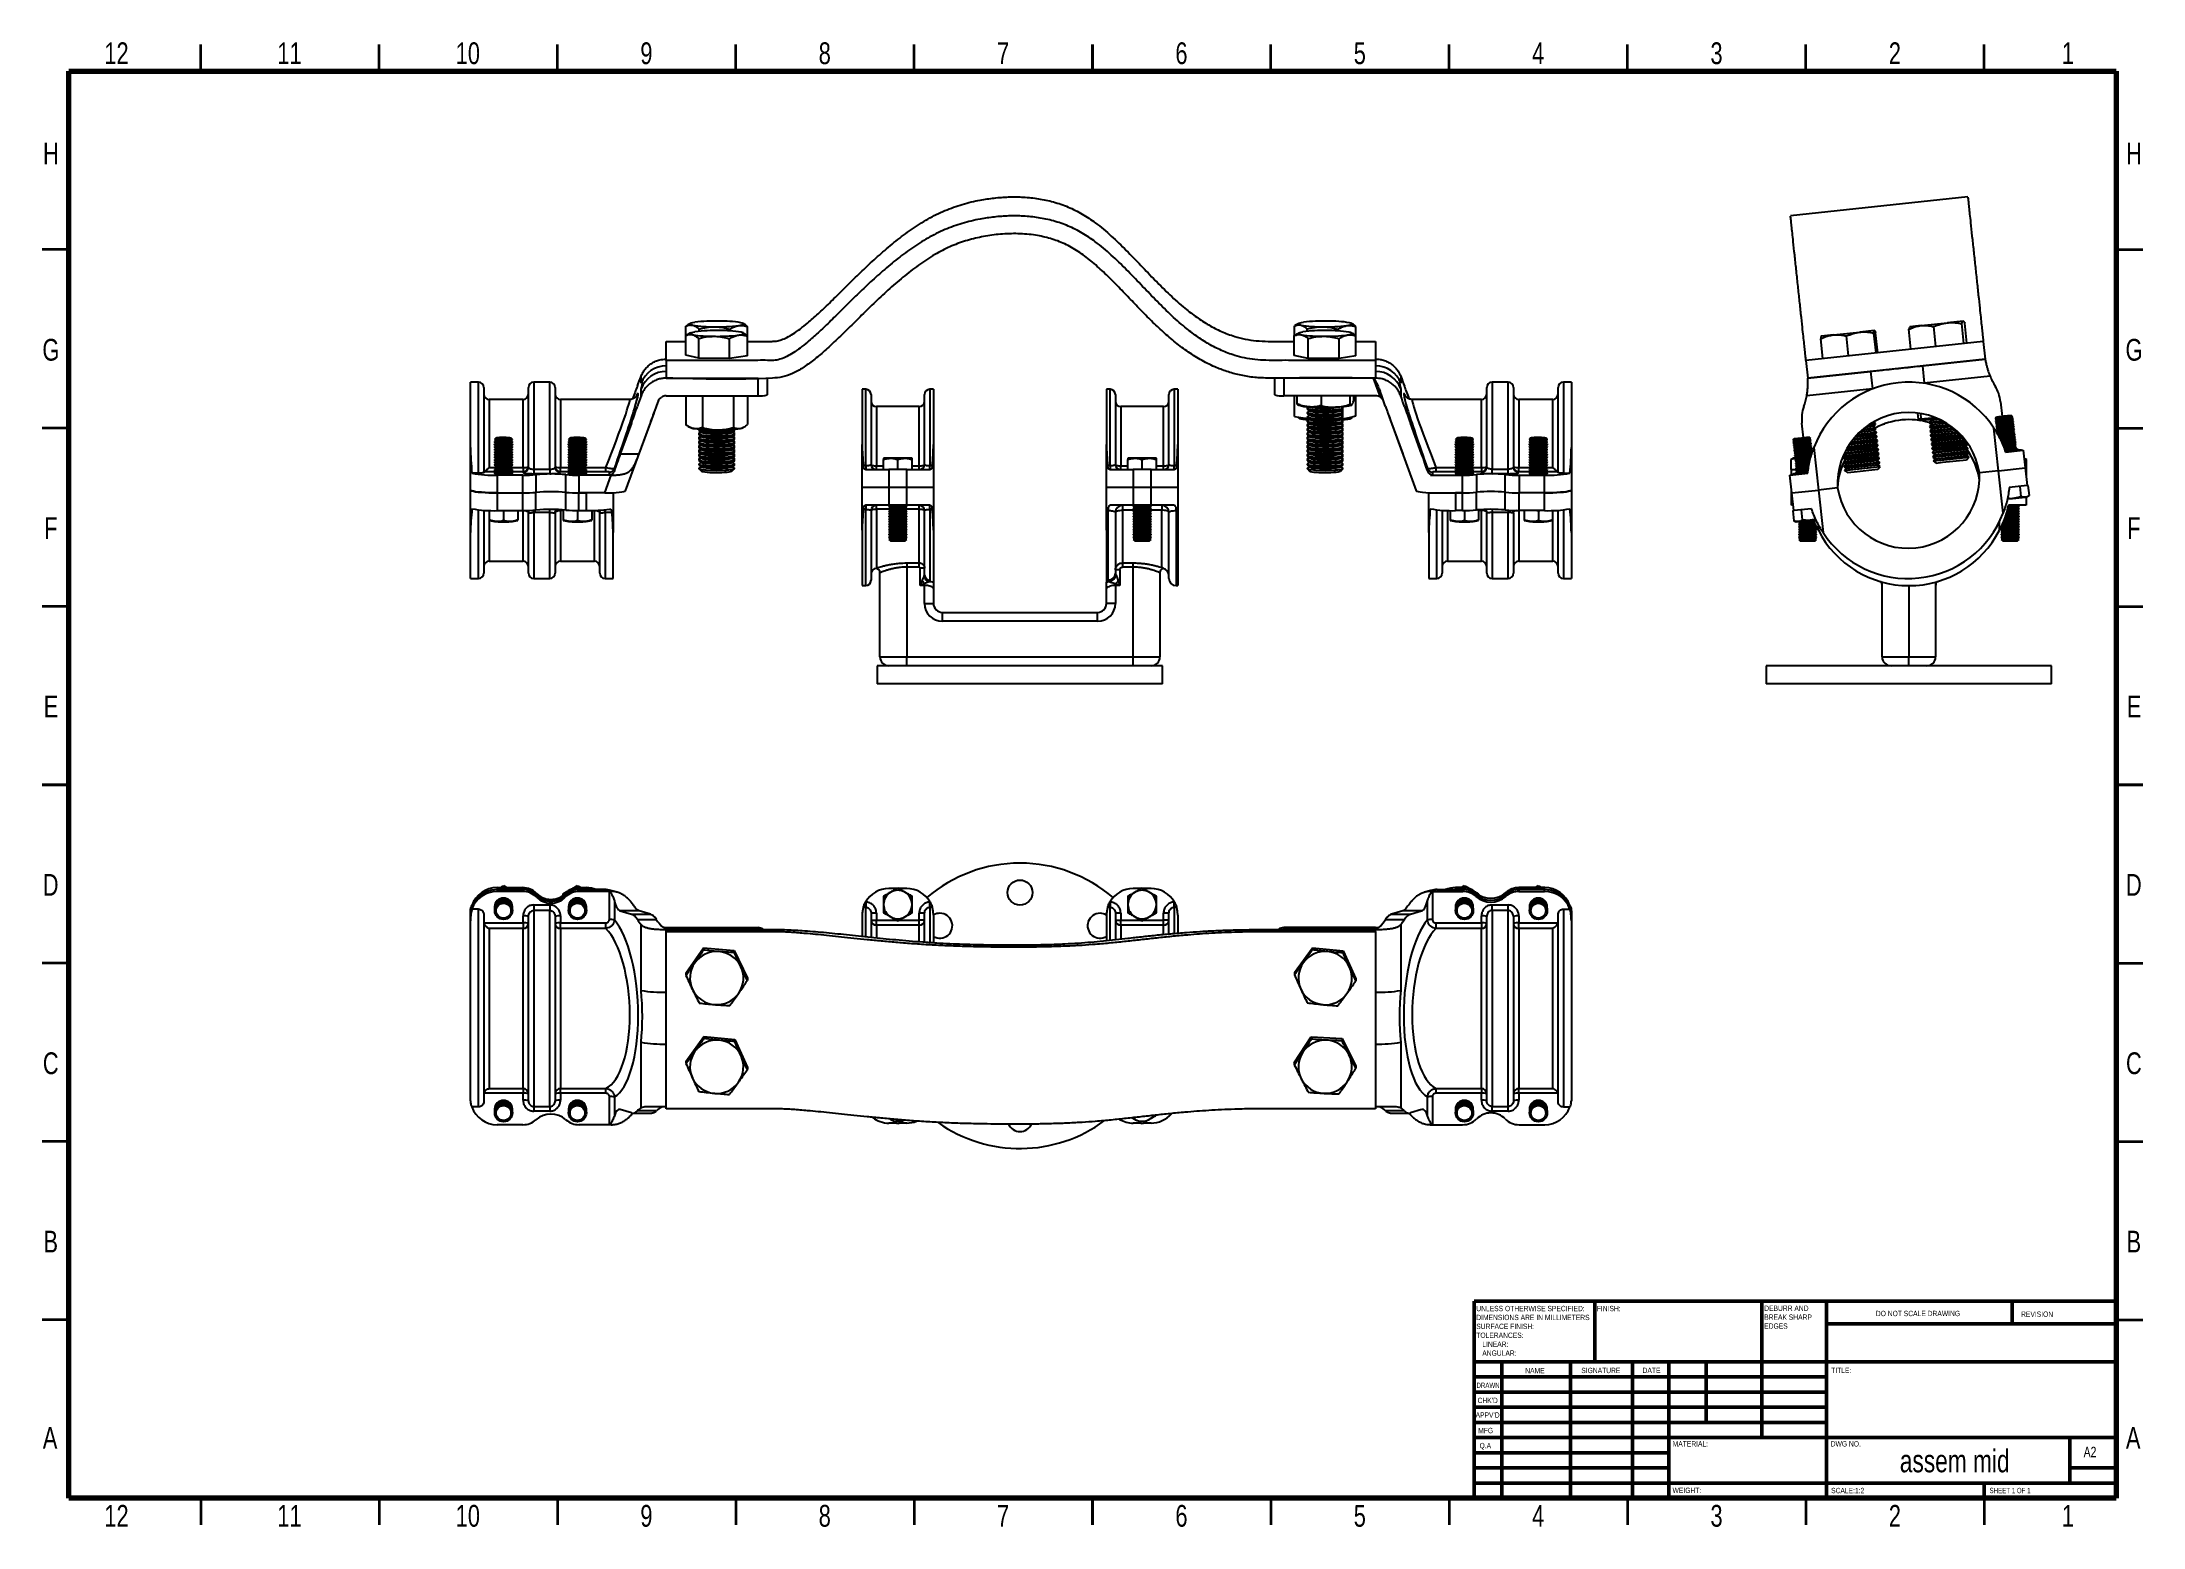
# Model space of a CAD drawing. Header units: millimetres. Extents: x 2 to 591, y 2 to 418.
import ezdxf

# ---------------------------------------------------------------- set-up
doc = ezdxf.new("R2010")
doc.units = ezdxf.units.MM
doc.styles.add('SLDTEXTSTYLE0', font='TXT', dxfattribs={"width": 0.75})
doc.styles.add('SLDTEXTSTYLE1', font='TXT', dxfattribs={"width": 0.686449})
doc.styles.add('SLDTEXTSTYLE2', font='TXT', dxfattribs={"width": 0.6875})

msp = doc.modelspace()

# ---------------------------------------------------------------- texts
at = {"color": 7, "linetype": 'Continuous', "lineweight": 0}
for s, insert, char_height, attachment_point, style in [('12', (23.38, 418.11), 6.096, 2, 'SLDTEXTSTYLE0'), ('10', (121.88, 418.11), 6.096, 2, 'SLDTEXTSTYLE0'), ('9', (171.94, 418.11), 6.1, 2, 'SLDTEXTSTYLE0'), ('8', (221.94, 418.11), 6.1, 2, 'SLDTEXTSTYLE0'), ('6', (321.94, 418.11), 6.1, 2, 'SLDTEXTSTYLE0'), ('3', (471.94, 418.11), 6.1, 2, 'SLDTEXTSTYLE0'), ('2', (521.94, 418.11), 6.1, 2, 'SLDTEXTSTYLE0'), ('11', (71.88, 418.11), 6.096, 2, 'SLDTEXTSTYLE0'), ('7', (271.94, 418.11), 6.1, 2, 'SLDTEXTSTYLE0'), ('5', (371.94, 418.11), 6.1, 2, 'SLDTEXTSTYLE0'), ('4', (421.94, 418.11), 6.1, 2, 'SLDTEXTSTYLE0'), ('1', (570.44, 418.11), 6.1, 2, 'SLDTEXTSTYLE0'), ('H', (4.99, 389.98), 6.1, 2, 'SLDTEXTSTYLE0'), ('H', (588.99, 389.98), 6.1, 2, 'SLDTEXTSTYLE0'), ('G', (4.98, 334.98), 6.1, 2, 'SLDTEXTSTYLE0'), ('G', (588.98, 334.98), 6.1, 2, 'SLDTEXTSTYLE0'), ('F', (4.94, 284.98), 6.1, 2, 'SLDTEXTSTYLE0'), ('F', (588.94, 284.98), 6.1, 2, 'SLDTEXTSTYLE0'), ('E', (5.01, 234.98), 6.1, 2, 'SLDTEXTSTYLE0'), ('E', (589.01, 234.98), 6.1, 2, 'SLDTEXTSTYLE0'), ('D', (4.93, 184.98), 6.1, 2, 'SLDTEXTSTYLE0'), ('D', (588.93, 184.98), 6.1, 2, 'SLDTEXTSTYLE0'), ('C', (4.94, 134.98), 6.1, 2, 'SLDTEXTSTYLE0'), ('C', (588.94, 134.98), 6.1, 2, 'SLDTEXTSTYLE0'), ('B', (4.95, 84.98), 6.1, 2, 'SLDTEXTSTYLE0'), ('B', (588.95, 84.98), 6.1, 2, 'SLDTEXTSTYLE0'), ('SURFACE FINISH:', (404.59, 58.92), 1.5, 1, 'SLDTEXTSTYLE0'), ('UNLESS OTHERWISE SPECIFIED:', (404.59, 63.92), 1.5, 1, 'SLDTEXTSTYLE0'), ('DIMENSIONS ARE IN MILLIMETERS', (404.59, 61.42), 1.5, 1, 'SLDTEXTSTYLE0'), ('FINISH:', (438.37, 63.92), 1.5, 1, 'SLDTEXTSTYLE0'), ('DEBURR AND', (485.31, 64), 1.5, 1, 'SLDTEXTSTYLE0'), ('BREAK SHARP', (485.31, 61.5), 1.5, 1, 'SLDTEXTSTYLE0'), ('EDGES', (485.31, 59), 1.5, 1, 'SLDTEXTSTYLE0'), ('DO NOT SCALE DRAWING', (516.61, 62.53), 1.5, 1, 'SLDTEXTSTYLE0'), ('REVISION', (557.33, 62.33), 1.5, 1, 'SLDTEXTSTYLE0'), ('TOLERANCES:', (404.59, 56.42), 1.5, 1, 'SLDTEXTSTYLE0'), ('LINEAR:', (406.28, 53.92), 1.5, 1, 'SLDTEXTSTYLE0'), ('ANGULAR:', (406.28, 51.42), 1.5, 1, 'SLDTEXTSTYLE0'), ('DRAWN', (404.64, 42.38), 1.5, 1, 'SLDTEXTSTYLE1'), ('NAME', (418.32, 46.5), 1.5, 1, 'SLDTEXTSTYLE0'), ('SIGNATURE', (434.03, 46.56), 1.5, 1, 'SLDTEXTSTYLE0'), ('DATE', (451.21, 46.58), 1.5, 1, 'SLDTEXTSTYLE0'), ('TITLE:', (504.09, 46.58), 1.5, 1, 'SLDTEXTSTYLE0'), ("CHK'D", (404.94, 38.16), 1.5, 1, 'SLDTEXTSTYLE0'), ('A', (4.76, 29.98), 6.1, 2, 'SLDTEXTSTYLE0'), ("APPV'D", (404.4, 34.07), 1.5, 1, 'SLDTEXTSTYLE0'), ('MFG', (405.12, 29.72), 1.5, 1, 'SLDTEXTSTYLE0'), ('A', (588.76, 29.98), 6.1, 2, 'SLDTEXTSTYLE0'), ('Q.A', (405.51, 25.5), 1.5, 1, 'SLDTEXTSTYLE0'), ('MATERIAL:', (459.65, 25.99), 1.5, 1, 'SLDTEXTSTYLE0'), ('DWG NO.', (503.95, 25.99), 1.5, 1, 'SLDTEXTSTYLE0'), ('assem mid', (538.72, 23.61), 6.35, 2, 'SLDTEXTSTYLE0'), ('A2', (574.87, 24.41), 2.91, 1, 'SLDTEXTSTYLE0'), ('WEIGHT:', (459.62, 12.95), 1.499, 1, 'SLDTEXTSTYLE0'), ('SCALE:1:2', (504.07, 12.9), 1.5, 1, 'SLDTEXTSTYLE0'), ('SHEET 1 OF 1', (548.48, 12.9), 1.5, 1, 'SLDTEXTSTYLE2'), ('12', (23.38, 8.11), 6.096, 2, 'SLDTEXTSTYLE0'), ('11', (71.88, 8.11), 6.096, 2, 'SLDTEXTSTYLE0'), ('10', (121.88, 8.11), 6.096, 2, 'SLDTEXTSTYLE0'), ('9', (171.94, 8.11), 6.1, 2, 'SLDTEXTSTYLE0'), ('8', (221.94, 8.11), 6.1, 2, 'SLDTEXTSTYLE0'), ('7', (271.94, 8.11), 6.1, 2, 'SLDTEXTSTYLE0'), ('6', (321.94, 8.11), 6.1, 2, 'SLDTEXTSTYLE0'), ('5', (371.94, 8.11), 6.1, 2, 'SLDTEXTSTYLE0'), ('4', (421.94, 8.11), 6.1, 2, 'SLDTEXTSTYLE0'), ('3', (471.94, 8.11), 6.1, 2, 'SLDTEXTSTYLE0'), ('2', (521.94, 8.11), 6.1, 2, 'SLDTEXTSTYLE0'), ('1', (570.44, 8.11), 6.1, 2, 'SLDTEXTSTYLE0')]:
    msp.add_mtext(s, dxfattribs=dict(at, insert=insert, char_height=char_height, attachment_point=attachment_point, style=style))

# ---------------------------------------------------------------- linework, layer by layer
at = {"color": 7, "linetype": 'Continuous', "lineweight": 35}
for p, q in [((47, 410), (47, 417.5)), ((97, 410), (97, 417.5)), ((147, 410), (147, 417.5)), ((197, 410), (197, 417.5)), ((247, 410), (247, 417.5)), ((297, 417.5), (297, 410)), ((297, 410), (297, 417.5)), ((347, 410), (347, 417.5)), ((397, 410), (397, 417.5)), ((447, 410), (447, 417.5)), ((497, 410), (497, 417.5)), ((547, 410), (547, 417.5)), ((10, 360), (2.5, 360)), ((584, 360), (591.5, 360)), ((10, 310), (2.5, 310)), ((584, 310), (591.5, 310)), ((10, 260), (2.5, 260)), ((584, 260), (591.5, 260)), ((2.5, 210), (10, 210)), ((10, 210), (2.5, 210)), ((591.5, 210), (584, 210)), ((584, 210), (591.5, 210)), ((10, 160), (2.5, 160)), ((584, 160), (591.5, 160)), ((10, 110), (2.5, 110)), ((584, 110), (591.5, 110)), ((10, 60), (2.5, 60)), ((584, 60), (591.5, 60)), ((47, 10), (47, 2.5)), ((97, 10), (97, 2.5)), ((147, 10), (147, 2.5)), ((197, 10), (197, 2.5)), ((247, 10), (247, 2.5)), ((297, 2.5), (297, 10)), ((297, 10), (297, 2.5)), ((347, 10), (347, 2.5)), ((397, 10), (397, 2.5)), ((447, 10), (447, 2.5)), ((497, 10), (497, 2.5)), ((547, 10), (547, 2.5))]:
    msp.add_line(p, q, dxfattribs=at)
at = {"color": 7, "linetype": 'Continuous', "lineweight": 70}
for p, q in [((10, 10), (10, 410)), ((10, 410), (584, 410)), ((584, 410), (584, 10)), ((584, 10), (10, 10))]:
    msp.add_line(p, q, dxfattribs=at)
at = {"color": 7, "linetype": 'Continuous', "lineweight": 25}
for p, q in [((542.39, 374.78), (492.68, 369.46)), ((183.01, 333.04), (183.01, 338.59)), ((183.53, 336.24), (183.02, 335.94)), ((183.02, 330.39), (183.02, 335.94)), ((184.27, 336.66), (183.51, 336.23)), ((184.27, 339.32), (183.58, 338.93)), ((186.72, 337.12), (186.72, 337.75)), ((195.35, 337.21), (195.35, 337.68)), ((199.27, 339.18), (199.01, 339.32)), ((199.24, 336.53), (199.01, 336.66)), ((200.26, 330.21), (200.26, 335.76)), ((200.27, 332.89), (200.27, 338.44)), ((353.58, 330.35), (353.58, 335.9)), ((354.11, 338.9), (353.61, 338.6)), ((353.61, 335.92), (353.61, 338.6)), ((354.85, 339.32), (354.09, 338.9)), ((354.85, 336.66), (354.25, 336.32)), ((357.17, 337.1), (357.17, 337.76)), ((365.79, 337.22), (365.79, 337.67)), ((369.82, 339.2), (369.59, 339.32)), ((369.9, 336.49), (369.59, 336.66)), ((370.84, 335.82), (370.84, 338.42)), ((370.87, 330.25), (370.87, 335.8)), ((504.71, 336.08), (501.33, 335.72)), ((504.71, 336.08), (512.15, 336.87)), ((508.98, 330.25), (508.39, 335.8)), ((516.23, 337.31), (512.15, 336.87)), ((516.66, 331.07), (516.06, 336.62)), ((517.12, 331.12), (516.53, 336.67)), ((526.46, 332.12), (525.86, 337.67)), ((529.29, 338.71), (526.18, 338.38)), ((529.29, 338.71), (536.71, 339.51)), ((533.45, 332.87), (532.86, 338.42)), ((541.06, 339.97), (536.71, 339.51)), ((541.3, 333.71), (540.7, 339.26)), ((542.15, 333.8), (541.56, 339.35)), ((177.5, 328.97), (177.5, 334.29)), ((177.5, 334.29), (183.02, 334.29)), ((183.02, 333.03), (183.01, 333.04)), ((186.59, 329.55), (183.02, 330.39)), ((186.59, 329.55), (186.59, 335.1)), ((195.21, 329.46), (195.21, 335.01)), ((200.26, 330.21), (195.21, 329.46)), ((200.27, 332.89), (200.26, 332.88)), ((357.49, 329.53), (353.58, 330.35)), ((357.49, 329.53), (357.49, 335.07)), ((366.14, 329.48), (366.14, 335.02)), ((370.87, 330.25), (366.14, 329.48)), ((370.84, 334.29), (376.36, 334.29)), ((376.36, 334.29), (376.36, 328.97)), ((546.73, 334.29), (497.02, 328.97)), ((501.77, 329.48), (501.17, 335.02)), ((546.73, 334.29), (547.26, 329.32)), ((170.45, 322.53), (170.45, 324.51)), ((177.5, 328.97), (177.5, 324)), ((177.5, 324), (178.1, 324)), ((178.1, 324), (203.25, 324)), ((195.21, 329.46), (186.59, 329.55)), ((203.25, 319.02), (203.25, 324)), ((205.75, 324), (205.75, 319.29)), ((348.11, 319.29), (348.11, 324)), ((375.76, 324), (350.61, 324)), ((350.61, 324), (350.61, 319.02)), ((366.14, 329.48), (357.49, 329.53)), ((376.36, 324), (375.76, 324)), ((377.73, 318.62), (375.76, 324)), ((376.36, 328.97), (376.36, 324)), ((383.41, 324.51), (383.41, 322.53)), ((497.02, 328.97), (497.55, 324)), ((497.55, 324), (515.15, 325.88)), ((515.06, 325.87), (497.55, 324)), ((547.26, 329.32), (515.15, 325.88)), ((515.15, 325.88), (515.68, 320.97)), ((529.66, 327.44), (547.26, 329.32)), ((529.66, 327.44), (530.19, 322.53)), ((548.64, 324.51), (530.19, 322.53)), ((124.85, 322.86), (122.6, 322.86)), ((122.6, 304.56), (122.6, 322.86)), ((124.85, 297.33), (124.85, 322.86)), ((126.35, 321.36), (126.35, 297.49)), ((138.85, 299.02), (138.85, 321.36)), ((144.85, 322.86), (140.35, 322.86)), ((140.35, 322.86), (140.35, 298.48)), ((144.85, 298.48), (144.85, 322.86)), ((146.35, 321.36), (146.35, 299.02)), ((170.45, 319), (170.45, 320.97)), ((177.5, 319.02), (203.25, 319.02)), ((182.99, 319.02), (182.99, 310.88)), ((187.71, 319.02), (187.71, 310.11)), ((196.36, 319.02), (196.36, 310.16)), ((200.29, 319.02), (200.29, 310.98)), ((233.42, 320.86), (232.42, 320.86)), ((232.42, 320.86), (232.42, 305.34)), ((233.42, 299.46), (233.42, 320.86)), ((234.92, 319.36), (234.92, 299.83)), ((249.92, 299.83), (249.92, 319.36)), ((252.42, 320.86), (251.42, 320.86)), ((251.42, 320.86), (251.42, 299.46)), ((252.42, 320.86), (252.42, 305.34)), ((301.92, 320.86), (300.92, 320.86)), ((300.92, 320.86), (300.92, 305.34)), ((301.92, 299.46), (301.92, 320.86)), ((303.42, 319.36), (303.42, 299.83)), ((318.42, 299.83), (318.42, 319.36)), ((320.92, 320.86), (319.92, 320.86)), ((319.92, 320.86), (319.92, 299.46)), ((320.92, 320.86), (320.92, 305.34)), ((376.36, 319.02), (350.61, 319.02)), ((353.6, 313.24), (353.6, 319.02)), ((354.25, 319.02), (354.25, 316.84)), ((361.15, 319.02), (361.15, 316.29)), ((369.13, 319.02), (369.13, 316.65)), ((370.2, 319.02), (370.2, 317.56)), ((370.85, 313.4), (370.85, 319.02)), ((383.41, 320.97), (383.41, 319)), ((407.51, 299.02), (407.51, 321.36)), ((413.51, 322.86), (409.01, 322.86)), ((409.01, 322.86), (409.01, 298.48)), ((413.51, 298.48), (413.51, 322.86)), ((415.01, 321.36), (415.01, 299.02)), ((427.51, 297.49), (427.51, 321.36)), ((431.26, 322.86), (429.01, 322.86)), ((429.01, 322.86), (429.01, 297.33)), ((431.26, 322.86), (431.26, 304.56)), ((515.68, 320.97), (497.22, 319)), ((137.35, 317.99), (127.85, 317.99)), ((127.85, 317.99), (127.85, 298.94)), ((137.35, 298.94), (137.35, 317.99)), ((167.23, 317.99), (147.85, 317.99)), ((147.85, 317.99), (147.85, 298.94)), ((166.1, 292.39), (174.08, 314.19)), ((248.42, 315.99), (236.42, 315.99)), ((236.42, 315.99), (236.42, 299.39)), ((248.42, 299.39), (248.42, 315.99)), ((316.92, 315.99), (304.92, 315.99)), ((304.92, 315.99), (304.92, 299.39)), ((316.92, 299.39), (316.92, 315.99)), ((353.6, 313.24), (356.08, 312.87)), ((354.48, 316.6), (354.25, 316.84)), ((354.48, 316.6), (354.85, 316.39)), ((354.72, 313.07), (354.72, 312.93)), ((356.08, 312.87), (357.55, 312.64)), ((357.22, 315.56), (357.22, 315.31)), ((357.22, 314.36), (357.22, 314.11)), ((357.22, 313.15), (357.22, 312.91)), ((357.22, 312.21), (357.22, 311.96)), ((357.66, 315.9), (357.28, 315.64)), ((357.28, 315.23), (357.96, 314.76)), ((357.86, 314.83), (357.28, 314.44)), ((357.28, 314.03), (357.96, 313.56)), ((357.86, 313.63), (357.28, 313.23)), ((357.28, 312.82), (357.96, 312.36)), ((357.86, 312.43), (357.28, 312.03)), ((357.33, 312.32), (357.28, 312.29)), ((366.49, 314.76), (367.17, 315.23)), ((366.49, 313.56), (367.17, 314.03)), ((366.49, 312.36), (367.17, 312.82)), ((367.17, 314.44), (366.59, 314.83)), ((367.17, 313.23), (366.59, 313.63)), ((367.17, 312.03), (366.59, 312.43)), ((367.17, 315.64), (366.79, 315.9)), ((366.79, 312.56), (367.19, 312.57)), ((367.17, 312.29), (367.12, 312.32)), ((367.19, 315.62), (367.19, 315.94)), ((367.19, 314.42), (367.19, 315.25)), ((367.19, 313.22), (367.19, 314.04)), ((367.19, 312.57), (369.02, 312.99)), ((367.19, 312.57), (367.19, 312.84)), ((367.22, 315.31), (367.22, 315.56)), ((367.22, 314.11), (367.22, 314.36)), ((367.22, 312.91), (367.22, 313.15)), ((367.22, 311.96), (367.22, 312.21)), ((369.02, 312.99), (370.85, 313.4)), ((369.72, 312.93), (369.72, 313.15)), ((379.78, 314.2), (387.77, 292.39)), ((406.01, 317.99), (386.64, 317.99)), ((406.01, 298.94), (406.01, 317.99)), ((426.01, 317.99), (416.51, 317.99)), ((416.51, 317.99), (416.51, 298.94)), ((426.01, 298.94), (426.01, 317.99)), ((528.61, 312.49), (528.42, 314.2)), ((528.61, 312.49), (528.98, 312.53)), ((528.95, 312.53), (528.99, 312.13)), ((528.98, 312.53), (529.35, 312.57)), ((528.99, 312.13), (533.95, 312.66)), ((529.35, 312.57), (529.19, 314.08)), ((529.35, 312.57), (533.18, 312.98)), ((532.19, 312.22), (531.56, 311.67)), ((531.81, 312.43), (532.19, 312.22)), ((532.19, 312.22), (534.38, 312.46)), ((555.05, 313.12), (550.08, 312.58)), ((550.45, 313.06), (550.08, 312.6)), ((552.56, 312.87), (550.08, 312.6)), ((550.08, 312.6), (550.08, 312.58)), ((550.08, 312.58), (550.52, 312.34)), ((555.11, 312.54), (550.14, 312.01)), ((550.52, 312.34), (550.14, 312.01)), ((555.13, 312.4), (550.16, 311.87)), ((552.52, 313.28), (550.45, 313.06)), ((554.67, 312.78), (550.52, 312.34)), ((551.56, 317.36), (552.01, 313.23)), ((554.59, 313.5), (552.52, 313.28)), ((555.05, 313.14), (552.56, 312.87)), ((555.05, 313.14), (554.59, 313.5)), ((554.67, 312.78), (555.05, 313.12)), ((555.11, 312.54), (554.67, 312.78)), ((554.75, 312.07), (555.13, 312.4)), ((555.05, 313.12), (555.05, 313.14)), ((555.13, 312.4), (555.11, 312.54)), ((129.38, 306.79), (129.38, 306.77)), ((129.81, 307.23), (129.39, 306.82)), ((129.41, 306.73), (129.82, 306.45)), ((129.77, 306.49), (129.41, 306.24)), ((133.94, 306.45), (134.35, 306.73)), ((134.37, 306.82), (133.95, 307.23)), ((134.35, 306.24), (133.99, 306.49)), ((134.38, 306.77), (134.38, 306.79)), ((150.1, 306.79), (150.1, 306.77)), ((150.53, 307.23), (150.12, 306.82)), ((150.13, 306.73), (150.54, 306.45)), ((150.49, 306.49), (150.13, 306.24)), ((154.66, 306.45), (155.07, 306.73)), ((155.09, 306.82), (154.68, 307.23)), ((155.07, 306.24), (154.71, 306.49)), ((155.1, 306.77), (155.1, 306.79)), ((167.76, 311.4), (164.59, 302.75)), ((169.88, 302.75), (173.04, 311.4)), ((183.68, 310.45), (184.27, 310.11)), ((186.64, 309.67), (186.64, 309.55)), ((186.64, 309.54), (186.64, 309.29)), ((186.64, 308.59), (186.64, 308.35)), ((186.64, 308.34), (186.64, 308.09)), ((186.64, 307.39), (186.64, 307.14)), ((186.64, 307.13), (186.64, 306.89)), ((186.75, 309.66), (186.7, 309.62)), ((186.7, 309.21), (187.38, 308.75)), ((187.09, 308.94), (186.7, 308.68)), ((187.28, 308.82), (186.7, 308.42)), ((186.7, 308.01), (187.38, 307.54)), ((187.09, 307.74), (186.7, 307.47)), ((187.28, 307.61), (186.7, 307.22)), ((186.7, 306.81), (187.38, 306.34)), ((187.09, 306.54), (186.7, 306.27)), ((187.28, 306.41), (186.7, 306.01)), ((195.9, 308.75), (196.58, 309.21)), ((195.9, 307.54), (196.58, 308.01)), ((195.9, 306.34), (196.58, 306.81)), ((196.58, 308.42), (196.01, 308.82)), ((196.58, 307.22), (196.01, 307.61)), ((196.58, 306.01), (196.01, 306.41)), ((196.58, 308.68), (196.19, 308.94)), ((196.58, 307.47), (196.19, 307.74)), ((196.58, 306.27), (196.19, 306.54)), ((196.58, 309.62), (196.53, 309.66)), ((196.64, 309.55), (196.64, 309.67)), ((196.64, 309.29), (196.64, 309.54)), ((196.64, 308.35), (196.64, 308.59)), ((196.64, 308.09), (196.64, 308.34)), ((196.64, 307.14), (196.64, 307.39)), ((196.64, 306.89), (196.64, 307.13)), ((199.01, 310.11), (199.32, 310.29)), ((357.22, 311.95), (357.22, 311.7)), ((357.22, 311), (357.22, 310.75)), ((357.22, 310.75), (357.22, 310.5)), ((357.22, 309.8), (357.22, 309.55)), ((357.22, 309.54), (357.22, 309.29)), ((357.22, 308.59), (357.22, 308.35)), ((357.22, 308.34), (357.22, 308.09)), ((357.22, 307.39), (357.22, 307.14)), ((357.22, 307.13), (357.22, 306.89)), ((357.28, 311.62), (357.96, 311.15)), ((357.67, 311.35), (357.28, 311.08)), ((357.86, 311.22), (357.28, 310.83)), ((357.28, 310.42), (357.96, 309.95)), ((357.67, 310.15), (357.28, 309.88)), ((357.86, 310.02), (357.28, 309.62)), ((357.28, 309.21), (357.96, 308.75)), ((357.67, 308.94), (357.28, 308.68)), ((357.86, 308.82), (357.28, 308.42)), ((357.28, 308.01), (357.96, 307.54)), ((357.67, 307.74), (357.28, 307.47)), ((357.86, 307.61), (357.28, 307.22)), ((357.28, 306.81), (357.96, 306.34)), ((357.67, 306.54), (357.28, 306.27)), ((357.86, 306.41), (357.28, 306.01)), ((366.49, 311.15), (367.17, 311.62)), ((366.49, 309.95), (367.17, 310.42)), ((366.49, 308.75), (367.17, 309.21)), ((366.49, 307.54), (367.17, 308.01)), ((366.49, 306.34), (367.17, 306.81)), ((367.17, 310.83), (366.59, 311.22)), ((367.17, 309.62), (366.59, 310.02)), ((367.17, 308.42), (366.59, 308.82)), ((367.17, 307.22), (366.59, 307.61)), ((367.17, 306.01), (366.59, 306.41)), ((367.17, 311.08), (366.77, 311.35)), ((367.17, 309.88), (366.77, 310.15)), ((367.17, 308.68), (366.77, 308.94)), ((367.17, 307.47), (366.77, 307.74)), ((367.17, 306.27), (366.77, 306.54)), ((367.22, 311.7), (367.22, 311.95)), ((367.22, 310.75), (367.22, 311)), ((367.22, 310.5), (367.22, 310.75)), ((367.22, 309.55), (367.22, 309.8)), ((367.22, 309.29), (367.22, 309.54)), ((367.22, 308.35), (367.22, 308.59)), ((367.22, 308.09), (367.22, 308.34)), ((367.22, 307.14), (367.22, 307.39)), ((367.22, 306.89), (367.22, 307.13)), ((380.83, 311.4), (383.99, 302.75)), ((389.28, 302.75), (386.11, 311.4)), ((398.76, 306.79), (398.76, 306.77)), ((399.19, 307.23), (398.78, 306.82)), ((398.79, 306.73), (399.2, 306.45)), ((399.15, 306.49), (398.79, 306.24)), ((403.33, 306.45), (403.74, 306.73)), ((403.75, 306.82), (403.34, 307.23)), ((403.74, 306.24), (403.38, 306.49)), ((403.76, 306.77), (403.76, 306.79)), ((419.49, 306.79), (419.49, 306.77)), ((419.91, 307.23), (419.5, 306.82)), ((419.52, 306.73), (419.93, 306.45)), ((419.88, 306.49), (419.52, 306.24)), ((424.05, 306.45), (424.46, 306.73)), ((424.47, 306.82), (424.06, 307.23)), ((424.46, 306.24), (424.1, 306.49)), ((424.49, 306.77), (424.49, 306.79)), ((498.34, 307.04), (493.37, 306.51)), ((493.74, 306.98), (493.37, 306.53)), ((495.86, 306.79), (493.37, 306.53)), ((493.37, 306.53), (493.37, 306.51)), ((493.37, 306.51), (493.81, 306.26)), ((498.41, 306.46), (493.43, 305.93)), ((498.42, 306.32), (493.45, 305.79)), ((495.81, 307.2), (493.74, 306.98)), ((497.96, 306.71), (493.81, 306.26)), ((497.89, 307.43), (495.81, 307.2)), ((498.34, 307.06), (495.86, 306.79)), ((496.33, 307.26), (495.88, 311.4)), ((498.34, 307.06), (497.89, 307.43)), ((497.96, 306.71), (498.34, 307.04)), ((498.41, 306.46), (497.96, 306.71)), ((498.04, 305.99), (498.42, 306.32)), ((498.34, 307.04), (498.34, 307.06)), ((498.42, 306.32), (498.41, 306.46)), ((509.34, 305.64), (517.03, 306.46)), ((509.71, 306.16), (516.29, 306.87)), ((510.11, 306.69), (516.93, 307.42)), ((510.33, 306.96), (516.9, 307.67)), ((510.78, 307.49), (516.16, 308.07)), ((511.26, 308.03), (516.8, 308.62)), ((511.53, 308.31), (516.77, 308.87)), ((512.08, 308.85), (516.04, 309.28)), ((512.68, 309.4), (516.67, 309.83)), ((513.01, 309.69), (516.64, 310.07)), ((513.71, 310.24), (515.91, 310.48)), ((514.49, 310.81), (516.54, 311.03)), ((514.93, 311.11), (516.51, 311.28)), ((516.51, 311.28), (515.83, 311.66)), ((515.91, 310.48), (516.54, 311.03)), ((516.64, 310.07), (515.91, 310.48)), ((516.04, 309.28), (516.67, 309.83)), ((516.77, 308.87), (516.04, 309.28)), ((516.16, 308.07), (516.8, 308.62)), ((516.9, 307.67), (516.16, 308.07)), ((516.29, 306.87), (516.93, 307.42)), ((517.03, 306.46), (516.29, 306.87)), ((516.54, 311.03), (516.51, 311.28)), ((516.67, 309.83), (516.64, 310.07)), ((516.8, 308.62), (516.77, 308.87)), ((516.93, 307.42), (516.9, 307.67)), ((517.05, 306.22), (517.03, 306.46)), ((519.04, 311.06), (518.68, 311.02)), ((531.56, 311.67), (535.18, 312.06)), ((531.56, 311.67), (531.58, 311.43)), ((531.58, 311.43), (535.57, 311.85)), ((531.58, 311.43), (532.32, 311.02)), ((531.68, 310.47), (536.93, 311.03)), ((532.32, 311.02), (531.68, 310.47)), ((531.68, 310.47), (531.71, 310.22)), ((531.71, 310.22), (537.24, 310.81)), ((531.71, 310.22), (532.45, 309.82)), ((531.81, 309.27), (538.38, 309.97)), ((532.45, 309.82), (531.81, 309.27)), ((531.81, 309.27), (531.84, 309.02)), ((531.84, 309.02), (538.65, 309.75)), ((531.84, 309.02), (532.57, 308.61)), ((531.94, 308.06), (539.63, 308.88)), ((532.57, 308.61), (531.94, 308.06)), ((531.94, 308.06), (531.97, 307.81)), ((531.97, 307.81), (539.86, 308.66)), ((531.97, 307.81), (532.7, 307.41)), ((532.07, 306.86), (540.71, 307.78)), ((532.7, 307.41), (532.07, 306.86)), ((532.07, 306.86), (532.1, 306.61)), ((532.1, 306.61), (540.91, 307.56)), ((532.1, 306.61), (532.83, 306.21)), ((532.2, 305.65), (541.65, 306.67)), ((532.23, 305.41), (541.82, 306.44)), ((532.32, 311.02), (536.27, 311.44)), ((532.45, 309.82), (537.83, 310.39)), ((532.57, 308.61), (539.15, 309.32)), ((532.7, 307.41), (540.3, 308.22)), ((532.83, 306.21), (541.29, 307.11)), ((551.01, 298.03), (549.73, 309.97)), ((550.14, 312.01), (550.16, 311.87)), ((550.16, 311.87), (550.6, 311.62)), ((555.19, 311.82), (550.22, 311.29)), ((550.6, 311.62), (550.22, 311.29)), ((550.22, 311.29), (550.23, 311.15)), ((555.21, 311.68), (550.23, 311.15)), ((550.23, 311.15), (550.68, 310.9)), ((555.27, 311.1), (550.3, 310.57)), ((550.68, 310.9), (550.3, 310.57)), ((550.3, 310.57), (550.31, 310.43)), ((555.28, 310.96), (550.31, 310.43)), ((550.31, 310.43), (550.75, 310.19)), ((555.34, 310.39), (550.37, 309.85)), ((550.75, 310.19), (550.37, 309.85)), ((550.37, 309.85), (550.39, 309.71)), ((555.36, 310.24), (550.39, 309.71)), ((550.39, 309.71), (550.83, 309.47)), ((555.42, 309.67), (550.45, 309.14)), ((550.83, 309.47), (550.45, 309.14)), ((550.45, 309.14), (550.46, 308.99)), ((555.44, 309.53), (550.46, 308.99)), ((550.46, 308.99), (550.91, 308.75)), ((555.5, 308.95), (550.53, 308.42)), ((550.91, 308.75), (550.53, 308.42)), ((555.51, 308.81), (550.54, 308.28)), ((554.75, 312.07), (550.6, 311.62)), ((554.82, 311.35), (550.68, 310.9)), ((554.9, 310.63), (550.75, 310.19)), ((550.75, 308.16), (550.98, 308.03)), ((554.98, 309.91), (550.83, 309.47)), ((550.98, 308.03), (550.88, 307.94)), ((555.06, 309.19), (550.91, 308.75)), ((555.58, 308.23), (550.95, 307.74)), ((555.13, 308.48), (550.98, 308.03)), ((555.59, 308.09), (551.03, 307.6)), ((555.21, 307.76), (551.21, 307.33)), ((555.65, 307.51), (551.37, 307.06)), ((555.67, 307.37), (551.44, 306.92)), ((555.29, 307.04), (551.57, 306.64)), ((555.73, 306.8), (551.68, 306.36)), ((555.74, 306.65), (551.73, 306.22)), ((555.36, 306.32), (551.86, 305.95)), ((555.19, 311.82), (554.75, 312.07)), ((554.82, 311.35), (555.21, 311.68)), ((555.27, 311.1), (554.82, 311.35)), ((554.9, 310.63), (555.28, 310.96)), ((555.34, 310.39), (554.9, 310.63)), ((554.98, 309.91), (555.36, 310.24)), ((555.42, 309.67), (554.98, 309.91)), ((555.06, 309.19), (555.44, 309.53)), ((555.5, 308.95), (555.06, 309.19)), ((555.13, 308.48), (555.51, 308.81)), ((555.58, 308.23), (555.13, 308.48)), ((555.21, 311.68), (555.19, 311.82)), ((555.21, 307.76), (555.59, 308.09)), ((555.65, 307.51), (555.21, 307.76)), ((555.28, 310.96), (555.27, 311.1)), ((555.29, 307.04), (555.67, 307.37)), ((555.73, 306.8), (555.29, 307.04)), ((555.36, 310.24), (555.34, 310.39)), ((555.36, 306.32), (555.74, 306.65)), ((555.81, 306.08), (555.36, 306.32)), ((555.44, 309.53), (555.42, 309.67)), ((555.51, 308.81), (555.5, 308.95)), ((555.59, 308.09), (555.58, 308.23)), ((555.67, 307.37), (555.65, 307.51)), ((555.74, 306.65), (555.73, 306.8)), ((122.6, 292.62), (122.6, 304.56)), ((129.38, 306.2), (129.38, 306.06)), ((129.38, 305.48), (129.38, 305.34)), ((129.38, 304.76), (129.38, 304.62)), ((129.38, 304.04), (129.38, 303.9)), ((129.38, 303.33), (129.38, 303.18)), ((129.38, 302.61), (129.38, 302.47)), ((129.38, 301.89), (129.38, 301.75)), ((129.38, 301.17), (129.38, 301.03)), ((129.38, 300.45), (129.38, 300.31)), ((129.41, 306.02), (129.82, 305.73)), ((129.77, 305.77), (129.41, 305.52)), ((129.41, 305.3), (129.82, 305.02)), ((129.77, 305.05), (129.41, 304.8)), ((129.41, 304.58), (129.82, 304.3)), ((129.77, 304.33), (129.41, 304.08)), ((129.41, 303.86), (129.82, 303.58)), ((129.77, 303.61), (129.41, 303.37)), ((129.41, 303.14), (129.82, 302.86)), ((129.77, 302.9), (129.41, 302.65)), ((129.41, 302.42), (129.82, 302.14)), ((129.77, 302.18), (129.41, 301.93)), ((129.41, 301.71), (129.82, 301.43)), ((129.77, 301.46), (129.41, 301.21)), ((129.41, 300.99), (129.82, 300.71)), ((129.77, 300.74), (129.41, 300.49)), ((133.94, 305.73), (134.35, 306.02)), ((133.94, 305.02), (134.35, 305.3)), ((133.94, 304.3), (134.35, 304.58)), ((133.94, 303.58), (134.35, 303.86)), ((133.94, 302.86), (134.35, 303.14)), ((133.94, 302.14), (134.35, 302.42)), ((133.94, 301.43), (134.35, 301.71)), ((133.94, 300.71), (134.35, 300.99)), ((134.35, 305.52), (133.99, 305.77)), ((134.35, 304.8), (133.99, 305.05)), ((134.35, 304.08), (133.99, 304.33)), ((134.35, 303.37), (133.99, 303.61)), ((134.35, 302.65), (133.99, 302.9)), ((134.35, 301.93), (133.99, 302.18)), ((134.35, 301.21), (133.99, 301.46)), ((134.35, 300.49), (133.99, 300.74)), ((134.38, 306.06), (134.38, 306.2)), ((134.38, 305.34), (134.38, 305.48)), ((134.38, 304.62), (134.38, 304.76)), ((134.38, 303.9), (134.38, 304.04)), ((134.38, 303.18), (134.38, 303.33)), ((134.38, 302.47), (134.38, 302.61)), ((134.38, 301.75), (134.38, 301.89)), ((134.38, 301.03), (134.38, 301.17)), ((134.38, 300.31), (134.38, 300.45)), ((150.1, 306.2), (150.1, 306.06)), ((150.1, 305.48), (150.1, 305.34)), ((150.1, 304.76), (150.1, 304.62)), ((150.1, 304.04), (150.1, 303.9)), ((150.1, 303.33), (150.1, 303.18)), ((150.1, 302.61), (150.1, 302.47)), ((150.1, 301.89), (150.1, 301.75)), ((150.1, 301.17), (150.1, 301.03)), ((150.1, 300.45), (150.1, 300.31)), ((150.13, 306.02), (150.54, 305.73)), ((150.49, 305.77), (150.13, 305.52)), ((150.13, 305.3), (150.54, 305.02)), ((150.49, 305.05), (150.13, 304.8)), ((150.13, 304.58), (150.54, 304.3)), ((150.49, 304.33), (150.13, 304.08)), ((150.13, 303.86), (150.54, 303.58)), ((150.49, 303.61), (150.13, 303.37)), ((150.13, 303.14), (150.54, 302.86)), ((150.49, 302.9), (150.13, 302.65)), ((150.13, 302.42), (150.54, 302.14)), ((150.49, 302.18), (150.13, 301.93)), ((150.13, 301.71), (150.54, 301.43)), ((150.49, 301.46), (150.13, 301.21)), ((150.13, 300.99), (150.54, 300.71)), ((150.49, 300.74), (150.13, 300.49)), ((154.66, 305.73), (155.07, 306.02)), ((154.66, 305.02), (155.07, 305.3)), ((154.66, 304.3), (155.07, 304.58)), ((154.66, 303.58), (155.07, 303.86)), ((154.66, 302.86), (155.07, 303.14)), ((154.66, 302.14), (155.07, 302.42)), ((154.66, 301.43), (155.07, 301.71)), ((154.66, 300.71), (155.07, 300.99)), ((155.07, 305.52), (154.71, 305.77)), ((155.07, 304.8), (154.71, 305.05)), ((155.07, 304.08), (154.71, 304.33)), ((155.07, 303.37), (154.71, 303.61)), ((155.07, 302.65), (154.71, 302.9)), ((155.07, 301.93), (154.71, 302.18)), ((155.07, 301.21), (154.71, 301.46)), ((155.07, 300.49), (154.71, 300.74)), ((155.1, 306.06), (155.1, 306.2)), ((155.1, 305.34), (155.1, 305.48)), ((155.1, 304.62), (155.1, 304.76)), ((155.1, 303.9), (155.1, 304.04)), ((155.1, 303.18), (155.1, 303.33)), ((155.1, 302.47), (155.1, 302.61)), ((155.1, 301.75), (155.1, 301.89)), ((155.1, 301.03), (155.1, 301.17)), ((155.1, 300.31), (155.1, 300.45)), ((164.59, 302.75), (169.88, 302.75)), ((186.64, 306.19), (186.64, 305.94)), ((186.64, 305.93), (186.64, 305.68)), ((186.64, 304.98), (186.64, 304.74)), ((186.64, 304.73), (186.64, 304.48)), ((186.64, 303.78), (186.64, 303.53)), ((186.64, 303.52), (186.64, 303.28)), ((186.64, 302.58), (186.64, 302.33)), ((186.64, 302.32), (186.64, 302.07)), ((186.64, 301.37), (186.64, 301.33)), ((186.64, 301.12), (186.64, 300.87)), ((186.67, 301.27), (186.73, 301.22)), ((186.7, 305.6), (187.38, 305.13)), ((187.09, 305.33), (186.7, 305.06)), ((187.28, 305.21), (186.7, 304.81)), ((186.7, 304.4), (187.38, 303.93)), ((187.09, 304.13), (186.7, 303.86)), ((187.28, 304), (186.7, 303.6)), ((186.7, 303.19), (187.38, 302.73)), ((187.09, 302.93), (186.7, 302.66)), ((187.28, 302.8), (186.7, 302.4)), ((186.7, 301.99), (187.38, 301.52)), ((187.09, 301.72), (186.7, 301.45)), ((187.28, 301.59), (186.7, 301.2)), ((186.7, 300.79), (187.38, 300.32)), ((187.28, 300.39), (186.7, 299.99)), ((195.9, 305.13), (196.58, 305.6)), ((195.9, 303.93), (196.58, 304.4)), ((195.9, 302.73), (196.58, 303.19)), ((195.9, 301.52), (196.58, 301.99)), ((195.9, 300.32), (196.58, 300.79)), ((196.58, 304.81), (196.01, 305.21)), ((196.58, 303.6), (196.01, 304)), ((196.58, 302.4), (196.01, 302.8)), ((196.58, 301.2), (196.01, 301.59)), ((196.58, 299.99), (196.01, 300.39)), ((196.58, 305.06), (196.19, 305.33)), ((196.58, 303.86), (196.19, 304.13)), ((196.58, 302.66), (196.19, 302.93)), ((196.58, 301.45), (196.19, 301.72)), ((196.56, 301.22), (196.61, 301.27)), ((196.64, 305.94), (196.64, 306.19)), ((196.64, 305.68), (196.64, 305.93)), ((196.64, 304.74), (196.64, 304.98)), ((196.64, 304.48), (196.64, 304.73)), ((196.64, 303.53), (196.64, 303.78)), ((196.64, 303.28), (196.64, 303.52)), ((196.64, 302.33), (196.64, 302.58)), ((196.64, 302.07), (196.64, 302.32)), ((196.64, 301.33), (196.64, 301.37)), ((196.64, 300.87), (196.64, 301.12)), ((232.42, 293.33), (232.42, 305.34)), ((240.42, 301.53), (238.42, 301.53)), ((238.42, 298.33), (238.42, 301.18)), ((244.42, 301.53), (240.42, 301.53)), ((242.42, 298.33), (242.42, 301.18)), ((246.42, 301.53), (244.42, 301.53)), ((246.42, 298.33), (246.42, 301.18)), ((252.42, 305.34), (252.42, 293.33)), ((300.92, 293.33), (300.92, 305.34)), ((308.92, 301.53), (306.92, 301.53)), ((306.92, 298.33), (306.92, 301.18)), ((312.92, 301.53), (308.92, 301.53)), ((310.92, 298.33), (310.92, 301.18)), ((314.92, 301.53), (312.92, 301.53)), ((314.92, 298.33), (314.92, 301.18)), ((320.92, 305.34), (320.92, 293.33)), ((357.22, 306.19), (357.22, 305.94)), ((357.22, 305.93), (357.22, 305.68)), ((357.22, 304.98), (357.22, 304.74)), ((357.22, 304.73), (357.22, 304.48)), ((357.22, 303.78), (357.22, 303.53)), ((357.22, 303.52), (357.22, 303.28)), ((357.22, 302.58), (357.22, 302.33)), ((357.22, 302.32), (357.22, 302.07)), ((357.22, 301.37), (357.22, 301.33)), ((357.22, 301.12), (357.22, 300.87)), ((357.25, 301.27), (357.31, 301.22)), ((357.28, 305.6), (357.96, 305.13)), ((357.67, 305.33), (357.28, 305.06)), ((357.86, 305.21), (357.28, 304.81)), ((357.28, 304.4), (357.96, 303.93)), ((357.67, 304.13), (357.28, 303.86)), ((357.86, 304), (357.28, 303.6)), ((357.28, 303.19), (357.96, 302.73)), ((357.67, 302.93), (357.28, 302.66)), ((357.86, 302.8), (357.28, 302.4)), ((357.28, 301.99), (357.96, 301.52)), ((357.67, 301.72), (357.28, 301.45)), ((357.86, 301.59), (357.28, 301.2)), ((357.28, 300.79), (357.96, 300.32)), ((357.86, 300.39), (357.28, 299.99)), ((366.49, 305.13), (367.17, 305.6)), ((366.49, 303.93), (367.17, 304.4)), ((366.49, 302.73), (367.17, 303.19)), ((366.49, 301.52), (367.17, 301.99)), ((366.49, 300.32), (367.17, 300.79)), ((367.17, 304.81), (366.59, 305.21)), ((367.17, 303.6), (366.59, 304)), ((367.17, 302.4), (366.59, 302.8)), ((367.17, 301.2), (366.59, 301.59)), ((367.17, 299.99), (366.59, 300.39)), ((367.17, 305.06), (366.77, 305.33)), ((367.17, 303.86), (366.77, 304.13)), ((367.17, 302.66), (366.77, 302.93)), ((367.17, 301.45), (366.77, 301.72)), ((367.14, 301.22), (367.2, 301.27)), ((367.22, 305.94), (367.22, 306.19)), ((367.22, 305.68), (367.22, 305.93)), ((367.22, 304.74), (367.22, 304.98)), ((367.22, 304.48), (367.22, 304.73)), ((367.22, 303.53), (367.22, 303.78)), ((367.22, 303.28), (367.22, 303.52)), ((367.22, 302.33), (367.22, 302.58)), ((367.22, 302.07), (367.22, 302.32)), ((367.22, 301.33), (367.22, 301.37)), ((367.22, 300.87), (367.22, 301.12)), ((398.76, 306.2), (398.76, 306.06)), ((398.76, 305.48), (398.76, 305.34)), ((398.76, 304.76), (398.76, 304.62)), ((398.76, 304.04), (398.76, 303.9)), ((398.76, 303.33), (398.76, 303.18)), ((398.76, 302.61), (398.76, 302.47)), ((398.76, 301.89), (398.76, 301.75)), ((398.76, 301.17), (398.76, 301.03)), ((398.76, 300.45), (398.76, 300.31)), ((398.79, 306.02), (399.2, 305.73)), ((399.15, 305.77), (398.79, 305.52)), ((398.79, 305.3), (399.2, 305.02)), ((399.15, 305.05), (398.79, 304.8)), ((398.79, 304.58), (399.2, 304.3)), ((399.15, 304.33), (398.79, 304.08)), ((398.79, 303.86), (399.2, 303.58)), ((399.15, 303.61), (398.79, 303.37)), ((398.79, 303.14), (399.2, 302.86)), ((399.15, 302.9), (398.79, 302.65)), ((398.79, 302.42), (399.2, 302.14)), ((399.15, 302.18), (398.79, 301.93)), ((398.79, 301.71), (399.2, 301.43)), ((399.15, 301.46), (398.79, 301.21)), ((398.79, 300.99), (399.2, 300.71)), ((399.15, 300.74), (398.79, 300.49)), ((403.33, 305.73), (403.74, 306.02)), ((403.33, 305.02), (403.74, 305.3)), ((403.33, 304.3), (403.74, 304.58)), ((403.33, 303.58), (403.74, 303.86)), ((403.33, 302.86), (403.74, 303.14)), ((403.33, 302.14), (403.74, 302.42)), ((403.33, 301.43), (403.74, 301.71)), ((403.33, 300.71), (403.74, 300.99)), ((403.74, 305.52), (403.38, 305.77)), ((403.74, 304.8), (403.38, 305.05)), ((403.74, 304.08), (403.38, 304.33)), ((403.74, 303.37), (403.38, 303.61)), ((403.74, 302.65), (403.38, 302.9)), ((403.74, 301.93), (403.38, 302.18)), ((403.74, 301.21), (403.38, 301.46)), ((403.74, 300.49), (403.38, 300.74)), ((403.76, 306.06), (403.76, 306.2)), ((403.76, 305.34), (403.76, 305.48)), ((403.76, 304.62), (403.76, 304.76)), ((403.76, 303.9), (403.76, 304.04)), ((403.76, 303.18), (403.76, 303.33)), ((403.76, 302.47), (403.76, 302.61)), ((403.76, 301.75), (403.76, 301.89)), ((403.76, 301.03), (403.76, 301.17)), ((403.76, 300.31), (403.76, 300.45)), ((419.49, 306.2), (419.49, 306.06)), ((419.49, 305.48), (419.49, 305.34)), ((419.49, 304.76), (419.49, 304.62)), ((419.49, 304.04), (419.49, 303.9)), ((419.49, 303.33), (419.49, 303.18)), ((419.49, 302.61), (419.49, 302.47)), ((419.49, 301.89), (419.49, 301.75)), ((419.49, 301.17), (419.49, 301.03)), ((419.49, 300.45), (419.49, 300.31)), ((419.52, 306.02), (419.93, 305.73)), ((419.88, 305.77), (419.52, 305.52)), ((419.52, 305.3), (419.93, 305.02)), ((419.88, 305.05), (419.52, 304.8)), ((419.52, 304.58), (419.93, 304.3)), ((419.88, 304.33), (419.52, 304.08)), ((419.52, 303.86), (419.93, 303.58)), ((419.88, 303.61), (419.52, 303.37)), ((419.52, 303.14), (419.93, 302.86)), ((419.88, 302.9), (419.52, 302.65)), ((419.52, 302.42), (419.93, 302.14)), ((419.88, 302.18), (419.52, 301.93)), ((419.52, 301.71), (419.93, 301.43)), ((419.88, 301.46), (419.52, 301.21)), ((419.52, 300.99), (419.93, 300.71)), ((419.88, 300.74), (419.52, 300.49)), ((424.05, 305.73), (424.46, 306.02)), ((424.05, 305.02), (424.46, 305.3)), ((424.05, 304.3), (424.46, 304.58)), ((424.05, 303.58), (424.46, 303.86)), ((424.05, 302.86), (424.46, 303.14)), ((424.05, 302.14), (424.46, 302.42)), ((424.05, 301.43), (424.46, 301.71)), ((424.05, 300.71), (424.46, 300.99)), ((424.46, 305.52), (424.1, 305.77)), ((424.46, 304.8), (424.1, 305.05)), ((424.46, 304.08), (424.1, 304.33)), ((424.46, 303.37), (424.1, 303.61)), ((424.46, 302.65), (424.1, 302.9)), ((424.46, 301.93), (424.1, 302.18)), ((424.46, 301.21), (424.1, 301.46)), ((424.46, 300.49), (424.1, 300.74)), ((424.49, 306.06), (424.49, 306.2)), ((424.49, 305.34), (424.49, 305.48)), ((424.49, 304.62), (424.49, 304.76)), ((424.49, 303.9), (424.49, 304.04)), ((424.49, 303.18), (424.49, 303.33)), ((424.49, 302.47), (424.49, 302.61)), ((424.49, 301.75), (424.49, 301.89)), ((424.49, 301.03), (424.49, 301.17)), ((424.49, 300.31), (424.49, 300.45)), ((431.26, 304.56), (431.26, 292.62)), ((493.48, 301.53), (492.86, 301.18)), ((492.86, 298.33), (492.86, 301.18)), ((493.81, 306.26), (493.43, 305.93)), ((493.43, 305.93), (493.45, 305.79)), ((493.45, 305.79), (493.89, 305.55)), ((493.91, 301.53), (493.48, 301.53)), ((498.48, 305.75), (493.51, 305.21)), ((493.89, 305.55), (493.51, 305.21)), ((493.51, 305.21), (493.53, 305.07)), ((498.5, 305.6), (493.53, 305.07)), ((493.53, 305.07), (493.97, 304.83)), ((498.56, 305.03), (493.59, 304.5)), ((493.97, 304.83), (493.59, 304.5)), ((493.59, 304.5), (493.6, 304.35)), ((498.57, 304.89), (493.6, 304.35)), ((493.6, 304.35), (494.05, 304.11)), ((498.64, 304.31), (493.66, 303.78)), ((494.05, 304.11), (493.66, 303.78)), ((493.66, 303.78), (493.68, 303.64)), ((498.65, 304.17), (493.68, 303.64)), ((493.68, 303.64), (494.12, 303.39)), ((498.71, 303.59), (493.74, 303.06)), ((494.12, 303.39), (493.74, 303.06)), ((493.74, 303.06), (493.76, 302.92)), ((498.73, 303.45), (493.76, 302.92)), ((493.76, 302.92), (494.2, 302.67)), ((498.79, 302.87), (493.82, 302.34)), ((494.2, 302.67), (493.82, 302.34)), ((493.82, 302.34), (493.83, 302.2)), ((498.81, 302.73), (493.83, 302.2)), ((493.83, 302.2), (494.28, 301.96)), ((498.04, 305.99), (493.89, 305.55)), ((498.52, 302.12), (493.9, 301.62)), ((494.28, 301.96), (493.9, 301.62)), ((493.9, 301.62), (493.91, 301.48)), ((498.48, 301.97), (493.91, 301.48)), ((493.91, 301.48), (494.35, 301.24)), ((498.12, 305.27), (493.97, 304.83)), ((498.27, 301.36), (493.97, 300.9)), ((494.35, 301.24), (493.97, 300.9)), ((493.97, 300.9), (493.99, 300.76)), ((498.2, 301.22), (493.99, 300.76)), ((493.99, 300.76), (494.43, 300.52)), ((498.19, 304.55), (494.05, 304.11)), ((498.09, 300.62), (494.05, 300.19)), ((494.43, 300.52), (494.05, 300.19)), ((498.07, 300.47), (494.06, 300.05)), ((498.27, 303.84), (494.12, 303.39)), ((498.35, 303.12), (494.2, 302.67)), ((498.42, 302.4), (494.28, 301.96)), ((498.35, 301.67), (494.35, 301.24)), ((498.15, 300.92), (494.43, 300.52)), ((498.48, 305.75), (498.04, 305.99)), ((498.12, 305.27), (498.5, 305.6)), ((498.56, 305.03), (498.12, 305.27)), ((498.19, 304.55), (498.57, 304.89)), ((498.64, 304.31), (498.19, 304.55)), ((498.27, 303.84), (498.65, 304.17)), ((498.71, 303.59), (498.27, 303.84)), ((498.35, 303.12), (498.73, 303.45)), ((498.79, 302.87), (498.35, 303.12)), ((498.42, 302.4), (498.63, 302.58)), ((498.55, 302.33), (498.42, 302.4)), ((498.5, 305.6), (498.48, 305.75)), ((498.57, 304.89), (498.56, 305.03)), ((498.65, 304.17), (498.64, 304.31)), ((498.73, 303.45), (498.71, 303.59)), ((499.24, 304.56), (500.52, 292.62)), ((507.47, 301.79), (517.41, 302.85)), ((508.1, 302.34), (507.47, 301.79)), ((507.47, 301.79), (507.5, 301.54)), ((507.5, 301.54), (517.44, 302.61)), ((507.5, 301.54), (508.23, 301.13)), ((507.6, 300.58), (517.54, 301.65)), ((508.23, 301.13), (507.6, 300.58)), ((507.6, 300.58), (507.63, 300.34)), ((507.63, 302.6), (508.1, 302.34)), ((507.63, 300.34), (517.57, 301.4)), ((507.71, 302.78), (517.31, 303.81)), ((507.73, 299.38), (517.67, 300.45)), ((507.84, 303.04), (517.29, 304.06)), ((508.1, 303.56), (516.55, 304.46)), ((508.1, 302.34), (516.68, 303.26)), ((508.23, 301.13), (516.81, 302.05)), ((508.36, 299.93), (516.94, 300.85)), ((508.37, 304.07), (517.18, 305.01)), ((508.52, 304.33), (517.16, 305.26)), ((508.83, 304.85), (516.42, 305.66)), ((509.16, 305.37), (517.05, 306.22)), ((516.42, 305.66), (517.05, 306.22)), ((517.16, 305.26), (516.42, 305.66)), ((516.55, 304.46), (517.18, 305.01)), ((517.29, 304.06), (516.55, 304.46)), ((516.68, 303.26), (517.31, 303.81)), ((517.41, 302.85), (516.68, 303.26)), ((516.81, 302.05), (517.44, 302.61)), ((517.54, 301.65), (516.81, 302.05)), ((516.94, 300.85), (517.57, 301.4)), ((517.67, 300.45), (516.94, 300.85)), ((517.18, 305.01), (517.16, 305.26)), ((517.31, 303.81), (517.29, 304.06)), ((517.44, 302.61), (517.41, 302.85)), ((517.57, 301.4), (517.54, 301.65)), ((517.7, 300.2), (517.67, 300.45)), ((532.83, 306.21), (532.2, 305.65)), ((532.2, 305.65), (532.23, 305.41)), ((532.23, 305.41), (532.96, 305)), ((532.33, 304.45), (542.27, 305.52)), ((532.96, 305), (532.33, 304.45)), ((532.33, 304.45), (532.36, 304.2)), ((532.36, 304.2), (542.3, 305.27)), ((532.36, 304.2), (533.09, 303.8)), ((532.46, 303.25), (542.4, 304.31)), ((533.09, 303.8), (532.46, 303.25)), ((532.46, 303.25), (532.48, 303)), ((532.48, 303), (542.43, 304.07)), ((532.48, 303), (533.22, 302.59)), ((532.59, 302.04), (542.53, 303.11)), ((533.22, 302.59), (532.59, 302.04)), ((532.59, 302.04), (532.61, 301.8)), ((532.61, 301.8), (542.56, 302.86)), ((532.61, 301.8), (533.35, 301.39)), ((532.72, 300.84), (542.66, 301.91)), ((533.35, 301.39), (532.72, 300.84)), ((532.72, 300.8), (534.79, 301.02)), ((532.72, 300.84), (532.72, 300.8)), ((532.72, 300.8), (533.48, 300.19)), ((532.96, 305), (541.54, 305.92)), ((533.09, 303.8), (541.67, 304.72)), ((533.22, 302.59), (541.8, 303.51)), ((533.35, 301.39), (541.93, 302.31)), ((534.79, 301.02), (542.66, 301.86)), ((535.26, 300.38), (542.05, 301.11)), ((541.54, 305.92), (541.94, 306.28)), ((542.27, 305.52), (541.54, 305.92)), ((541.67, 304.72), (542.3, 305.27)), ((542.4, 304.31), (541.67, 304.72)), ((541.8, 303.51), (542.43, 304.07)), ((542.53, 303.11), (541.8, 303.51)), ((541.93, 302.31), (542.56, 302.86)), ((542.66, 301.91), (541.93, 302.31)), ((542.05, 301.11), (542.66, 301.86)), ((542.3, 305.27), (542.27, 305.52)), ((542.43, 304.07), (542.4, 304.31)), ((542.56, 302.86), (542.53, 303.11)), ((542.66, 301.86), (542.66, 301.91)), ((555.81, 306.08), (551.96, 305.67)), ((555.82, 305.94), (552.02, 305.53)), ((555.44, 305.6), (552.13, 305.25)), ((555.88, 305.36), (552.26, 304.97)), ((555.9, 305.22), (552.32, 304.83)), ((555.52, 304.89), (552.42, 304.55)), ((555.96, 304.64), (552.55, 304.28)), ((555.98, 304.5), (552.6, 304.14)), ((555.59, 304.17), (552.72, 303.86)), ((556.04, 303.92), (552.82, 303.58)), ((556.05, 303.78), (552.88, 303.44)), ((552.96, 303.27), (557.93, 303.8)), ((555.44, 305.6), (555.82, 305.94)), ((555.88, 305.36), (555.44, 305.6)), ((555.52, 304.89), (555.9, 305.22)), ((555.96, 304.64), (555.52, 304.89)), ((555.59, 304.17), (555.98, 304.5)), ((556.04, 303.92), (555.59, 304.17)), ((555.82, 305.94), (555.81, 306.08)), ((555.82, 303.58), (556.05, 303.78)), ((555.9, 305.22), (555.88, 305.36)), ((555.98, 304.5), (555.96, 304.64)), ((556.05, 303.78), (556.04, 303.92)), ((557.93, 303.8), (558.46, 298.83)), ((558.26, 301.53), (558.17, 301.53)), ((558.88, 301.18), (558.26, 301.53)), ((558.88, 298.33), (558.88, 301.18)), ((124.85, 297.33), (123.03, 297.33)), ((129.58, 297.74), (126.41, 297.74)), ((127.85, 298.94), (129.38, 298.94)), ((129.38, 299.73), (129.38, 299.59)), ((129.38, 299.02), (129.38, 298.88)), ((129.38, 298.3), (129.38, 298.16)), ((129.38, 297.58), (129.38, 297.44)), ((129.41, 300.27), (129.82, 299.99)), ((129.77, 300.02), (129.41, 299.78)), ((129.41, 299.55), (129.82, 299.27)), ((129.77, 299.31), (129.41, 299.06)), ((129.41, 298.83), (129.82, 298.55)), ((129.77, 298.59), (129.41, 298.34)), ((129.41, 298.12), (129.82, 297.83)), ((129.77, 297.87), (129.41, 297.62)), ((129.41, 297.4), (129.82, 297.12)), ((129.77, 297.15), (129.73, 297.12)), ((129.83, 297.11), (129.82, 297.12)), ((130.1, 296.8), (130.1, 291.82)), ((137.31, 296.8), (130.1, 296.8)), ((133.94, 297.12), (133.93, 297.11)), ((133.94, 299.99), (134.35, 300.27)), ((133.94, 299.27), (134.35, 299.55)), ((133.94, 298.55), (134.35, 298.83)), ((133.94, 297.83), (134.35, 298.12)), ((133.94, 297.12), (134.35, 297.4)), ((134.35, 299.78), (133.99, 300.02)), ((134.35, 299.06), (133.99, 299.31)), ((134.35, 298.34), (133.99, 298.59)), ((134.35, 297.62), (133.99, 297.87)), ((134.03, 297.12), (133.99, 297.15)), ((137.35, 297.74), (134.18, 297.74)), ((134.38, 299.59), (134.38, 299.73)), ((134.38, 298.88), (134.38, 299.02)), ((134.38, 298.94), (137.35, 298.94)), ((134.38, 298.16), (134.38, 298.3)), ((134.38, 297.44), (134.38, 297.58)), ((137.31, 291.82), (137.31, 296.8)), ((137.35, 298.94), (137.35, 297.74)), ((137.35, 297.53), (137.35, 297.74)), ((140.35, 298.48), (144.85, 298.48)), ((140.35, 298.48), (140.35, 297.2)), ((144.85, 297.2), (140.35, 297.2)), ((140.97, 296.94), (140.97, 291.97)), ((144.85, 298.48), (144.85, 297.2)), ((147.85, 297.74), (147.85, 298.94)), ((147.85, 298.94), (150.1, 298.94)), ((147.85, 297.74), (147.85, 297.53)), ((150.3, 297.74), (147.85, 297.74)), ((149.38, 291.97), (149.38, 296.94)), ((150.1, 299.73), (150.1, 299.59)), ((150.1, 299.02), (150.1, 298.88)), ((150.1, 298.3), (150.1, 298.16)), ((150.1, 297.58), (150.1, 297.44)), ((150.13, 300.27), (150.54, 299.99)), ((150.49, 300.02), (150.13, 299.78)), ((150.13, 299.55), (150.54, 299.27)), ((150.49, 299.31), (150.13, 299.06)), ((150.13, 298.83), (150.54, 298.55)), ((150.49, 298.59), (150.13, 298.34)), ((150.13, 298.12), (150.54, 297.83)), ((150.49, 297.87), (150.13, 297.62)), ((150.13, 297.4), (150.54, 297.12)), ((150.49, 297.15), (150.45, 297.12)), ((150.55, 297.11), (150.54, 297.12)), ((153.04, 296.8), (153.04, 291.82)), ((161.55, 296.8), (153.04, 296.8)), ((154.66, 297.12), (154.65, 297.11)), ((154.66, 299.99), (155.07, 300.27)), ((154.66, 299.27), (155.07, 299.55)), ((154.66, 298.55), (155.07, 298.83)), ((154.66, 297.83), (155.07, 298.12)), ((154.66, 297.12), (155.07, 297.4)), ((155.07, 299.78), (154.71, 300.02)), ((155.07, 299.06), (154.71, 299.31)), ((155.07, 298.34), (154.71, 298.59)), ((155.07, 297.62), (154.71, 297.87)), ((154.75, 297.12), (154.71, 297.15)), ((160.6, 297.74), (154.9, 297.74)), ((155.1, 299.59), (155.1, 299.73)), ((155.1, 298.88), (155.1, 299.02)), ((155.1, 298.94), (160.6, 298.94)), ((155.1, 298.16), (155.1, 298.3)), ((155.1, 297.44), (155.1, 297.58)), ((160.25, 291.82), (162.07, 296.8)), ((160.6, 297.74), (160.6, 298.94)), ((161.55, 296.8), (161.55, 297.64)), ((162.07, 296.8), (161.55, 296.8)), ((162.96, 298.62), (162.96, 298.05)), ((186.64, 299.91), (186.64, 299.67)), ((186.64, 298.71), (186.64, 298.67)), ((186.67, 298.61), (187.35, 297.93)), ((186.7, 299.58), (187.38, 299.12)), ((187.28, 299.19), (186.7, 298.79)), ((195.9, 299.12), (196.58, 299.58)), ((195.93, 297.93), (196.61, 298.61)), ((196.58, 298.79), (196.01, 299.19)), ((196.64, 299.67), (196.64, 299.91)), ((196.64, 298.67), (196.64, 298.71)), ((232.76, 299.46), (233.42, 299.46)), ((233.39, 298.33), (239.92, 298.33)), ((233.42, 299.46), (233.42, 298.33)), ((236.42, 298.33), (236.42, 299.39)), ((236.42, 299.39), (238.42, 299.39)), ((239.92, 298.33), (239.92, 293.33)), ((242.22, 298.33), (239.92, 298.33)), ((242.42, 298.33), (242.22, 298.33)), ((242.63, 298.33), (242.42, 298.33)), ((244.92, 298.33), (242.63, 298.33)), ((244.92, 293.33), (244.92, 298.33)), ((244.92, 298.33), (251.45, 298.33)), ((246.42, 299.39), (248.42, 299.39)), ((248.42, 298.33), (248.42, 299.39)), ((251.42, 298.33), (251.42, 299.46)), ((251.42, 299.46), (252.08, 299.46)), ((301.26, 299.46), (301.92, 299.46)), ((301.89, 298.33), (308.42, 298.33)), ((301.92, 299.46), (301.92, 298.33)), ((304.92, 298.33), (304.92, 299.39)), ((304.92, 299.39), (306.92, 299.39)), ((308.42, 298.33), (308.42, 293.33)), ((310.72, 298.33), (308.42, 298.33)), ((310.92, 298.33), (310.72, 298.33)), ((311.13, 298.33), (310.92, 298.33)), ((313.42, 298.33), (311.13, 298.33)), ((313.42, 293.33), (313.42, 298.33)), ((313.42, 298.33), (319.95, 298.33)), ((314.92, 299.39), (316.92, 299.39)), ((316.92, 298.33), (316.92, 299.39)), ((319.92, 298.33), (319.92, 299.46)), ((319.92, 299.46), (320.58, 299.46)), ((357.22, 299.91), (357.22, 299.67)), ((357.22, 298.71), (357.22, 298.67)), ((357.25, 298.61), (357.94, 297.93)), ((357.28, 299.58), (357.96, 299.12)), ((357.86, 299.19), (357.28, 298.79)), ((366.49, 299.12), (367.17, 299.58)), ((366.51, 297.93), (367.2, 298.61)), ((367.17, 298.79), (366.59, 299.19)), ((367.22, 299.67), (367.22, 299.91)), ((367.22, 298.67), (367.22, 298.71)), ((390.91, 298.05), (390.91, 298.62)), ((391.8, 296.8), (392.32, 296.8)), ((392.32, 297.64), (392.32, 296.8)), ((392.32, 296.8), (400.76, 296.8)), ((393.27, 298.94), (393.27, 297.74)), ((393.27, 298.94), (398.76, 298.94)), ((398.97, 297.74), (393.27, 297.74)), ((398.76, 299.73), (398.76, 299.59)), ((398.76, 299.02), (398.76, 298.88)), ((398.76, 298.3), (398.76, 298.16)), ((398.76, 297.58), (398.76, 297.44)), ((398.79, 300.27), (399.2, 299.99)), ((399.15, 300.02), (398.79, 299.78)), ((398.79, 299.55), (399.2, 299.27)), ((399.15, 299.31), (398.79, 299.06)), ((398.79, 298.83), (399.2, 298.55)), ((399.15, 298.59), (398.79, 298.34)), ((398.79, 298.12), (399.2, 297.83)), ((399.15, 297.87), (398.79, 297.62)), ((398.79, 297.4), (399.2, 297.12)), ((399.15, 297.15), (399.12, 297.12)), ((399.22, 297.11), (399.2, 297.12)), ((400.76, 291.82), (400.76, 296.8)), ((403.33, 297.12), (403.31, 297.11)), ((403.33, 299.99), (403.74, 300.27)), ((403.33, 299.27), (403.74, 299.55)), ((403.33, 298.55), (403.74, 298.83)), ((403.33, 297.83), (403.74, 298.12)), ((403.33, 297.12), (403.74, 297.4)), ((403.74, 299.78), (403.38, 300.02)), ((403.74, 299.06), (403.38, 299.31)), ((403.74, 298.34), (403.38, 298.59)), ((403.74, 297.62), (403.38, 297.87)), ((403.41, 297.12), (403.38, 297.15)), ((406.01, 297.74), (403.56, 297.74)), ((403.76, 299.59), (403.76, 299.73)), ((403.76, 298.88), (403.76, 299.02)), ((403.76, 298.94), (406.01, 298.94)), ((403.76, 298.16), (403.76, 298.3)), ((403.76, 297.44), (403.76, 297.58)), ((404.68, 296.97), (404.68, 292)), ((406.01, 298.94), (406.01, 297.74)), ((406.01, 297.53), (406.01, 297.74)), ((409.01, 298.48), (413.51, 298.48)), ((409.01, 297.2), (409.01, 298.48)), ((413.51, 297.2), (409.01, 297.2)), ((412.7, 292), (412.7, 296.97)), ((413.51, 297.2), (413.51, 298.48)), ((416.51, 297.74), (416.51, 298.94)), ((416.51, 298.94), (419.49, 298.94)), ((416.51, 297.74), (416.51, 297.53)), ((419.69, 297.74), (416.51, 297.74)), ((416.62, 296.8), (416.62, 291.82)), ((416.62, 296.8), (423.76, 296.8)), ((419.49, 299.73), (419.49, 299.59)), ((419.49, 299.02), (419.49, 298.88)), ((419.49, 298.3), (419.49, 298.16)), ((419.49, 297.58), (419.49, 297.44)), ((419.52, 300.27), (419.93, 299.99)), ((419.88, 300.02), (419.52, 299.78)), ((419.52, 299.55), (419.93, 299.27)), ((419.88, 299.31), (419.52, 299.06)), ((419.52, 298.83), (419.93, 298.55)), ((419.88, 298.59), (419.52, 298.34)), ((419.52, 298.12), (419.93, 297.83)), ((419.88, 297.87), (419.52, 297.62)), ((419.52, 297.4), (419.93, 297.12)), ((419.88, 297.15), (419.84, 297.12)), ((419.94, 297.11), (419.93, 297.12)), ((423.76, 291.82), (423.76, 296.8)), ((424.05, 297.12), (424.03, 297.11)), ((424.05, 299.99), (424.46, 300.27)), ((424.05, 299.27), (424.46, 299.55)), ((424.05, 298.55), (424.46, 298.83)), ((424.05, 297.83), (424.46, 298.12)), ((424.05, 297.12), (424.46, 297.4)), ((424.46, 299.78), (424.1, 300.02)), ((424.46, 299.06), (424.1, 299.31)), ((424.46, 298.34), (424.1, 298.59)), ((424.46, 297.62), (424.1, 297.87)), ((424.14, 297.12), (424.1, 297.15)), ((427.46, 297.74), (424.28, 297.74)), ((424.49, 299.59), (424.49, 299.73)), ((424.49, 298.88), (424.49, 299.02)), ((424.49, 298.94), (426.01, 298.94)), ((424.49, 298.16), (424.49, 298.3)), ((424.49, 297.44), (424.49, 297.58)), ((429.01, 297.33), (430.84, 297.33)), ((492.53, 296.8), (497.5, 297.33)), ((493.06, 291.82), (492.53, 296.8)), ((492.98, 298.33), (492.86, 298.33)), ((492.98, 296.94), (492.98, 298.33)), ((492.98, 298.33), (494.63, 298.33)), ((494.05, 300.19), (494.06, 300.05)), ((494.06, 300.05), (494.51, 299.8)), ((497.97, 299.88), (494.13, 299.47)), ((494.51, 299.8), (494.13, 299.47)), ((494.13, 299.47), (494.14, 299.33)), ((497.94, 299.73), (494.14, 299.33)), ((494.14, 299.33), (494.58, 299.08)), ((497.83, 299.14), (494.2, 298.75)), ((494.58, 299.08), (494.2, 298.75)), ((494.2, 298.75), (494.22, 298.61)), ((497.81, 298.99), (494.22, 298.61)), ((494.22, 298.61), (494.66, 298.36)), ((497.69, 298.4), (494.28, 298.03)), ((494.66, 298.36), (494.28, 298.03)), ((494.28, 298.03), (494.3, 297.89)), ((497.66, 298.25), (494.3, 297.89)), ((494.3, 297.89), (494.74, 297.65)), ((497.57, 297.66), (494.36, 297.31)), ((494.74, 297.65), (494.36, 297.31)), ((494.36, 297.31), (494.37, 297.17)), ((497.54, 297.51), (494.37, 297.17)), ((494.37, 297.17), (494.65, 297.02)), ((498, 300.17), (494.51, 299.8)), ((497.89, 299.44), (494.58, 299.08)), ((497.76, 298.7), (494.66, 298.36)), ((497.62, 297.95), (494.74, 297.65)), ((507.63, 300.34), (508.36, 299.93)), ((508.36, 299.93), (507.73, 299.38)), ((507.73, 299.38), (507.76, 299.13)), ((507.76, 299.13), (517.7, 300.2)), ((507.76, 299.13), (508.49, 298.73)), ((507.86, 298.18), (517.8, 299.24)), ((508.49, 298.73), (507.86, 298.18)), ((507.86, 298.13), (510.12, 298.38)), ((507.86, 298.18), (507.86, 298.13)), ((507.86, 298.13), (508.62, 297.52)), ((508.49, 298.73), (517.07, 299.65)), ((508.62, 297.52), (510.57, 297.73)), ((510.12, 298.38), (517.81, 299.2)), ((510.57, 297.73), (517.2, 298.44)), ((517.07, 299.65), (517.7, 300.2)), ((517.8, 299.24), (517.07, 299.65)), ((517.2, 298.44), (517.81, 299.2)), ((517.81, 299.2), (517.8, 299.24)), ((533.48, 300.19), (535.26, 300.38)), ((551.01, 298.03), (545.65, 297.46)), ((551.01, 298.03), (558.46, 298.83)), ((552.29, 286.09), (551.01, 298.03)), ((558.46, 298.83), (559, 293.86)), ((558.52, 298.33), (558.76, 298.33)), ((558.88, 298.33), (558.76, 298.33)), ((558.76, 298.33), (558.76, 296.09)), ((122.6, 280.68), (122.6, 292.62)), ((130.1, 291.82), (130.1, 286.85)), ((130.1, 291.82), (137.31, 291.82)), ((137.31, 286.85), (137.31, 291.82)), ((140.97, 287), (140.97, 291.97)), ((149.38, 287), (149.38, 291.97)), ((153.04, 286.85), (153.04, 291.82)), ((153.04, 291.82), (155.1, 291.82)), ((160.25, 291.82), (153.04, 291.82)), ((155.1, 286.85), (155.1, 291.82)), ((162.6, 291.87), (162.6, 280.68)), ((239.92, 293.33), (232.42, 293.33)), ((232.42, 281.33), (232.42, 293.33)), ((244.92, 293.33), (239.92, 293.33)), ((239.92, 293.33), (239.92, 288.33)), ((252.42, 293.33), (244.92, 293.33)), ((244.92, 288.33), (244.92, 293.33)), ((252.42, 293.33), (252.42, 281.33)), ((308.42, 293.33), (300.92, 293.33)), ((300.92, 281.33), (300.92, 293.33)), ((313.42, 293.33), (308.42, 293.33)), ((308.42, 293.33), (308.42, 288.33)), ((320.92, 293.33), (313.42, 293.33)), ((313.42, 288.33), (313.42, 293.33)), ((320.92, 293.33), (320.92, 281.33)), ((391.26, 280.68), (391.26, 291.87)), ((393.62, 291.82), (400.76, 291.82)), ((400.76, 291.82), (398.76, 291.82)), ((398.76, 291.82), (398.76, 286.85)), ((400.76, 286.85), (400.76, 291.82)), ((404.68, 287.03), (404.68, 292)), ((412.7, 287.03), (412.7, 292)), ((423.76, 291.82), (416.62, 291.82)), ((416.62, 286.85), (416.62, 291.82)), ((423.76, 286.85), (423.76, 291.82)), ((431.26, 292.62), (431.26, 280.68)), ((492.98, 288.33), (492.98, 292.58)), ((493.06, 291.82), (500.52, 292.62)), ((493.6, 286.85), (493.06, 291.82)), ((505.88, 293.2), (500.52, 292.62)), ((500.52, 292.62), (501.8, 280.68)), ((554.99, 290.21), (553.48, 290.05)), ((559, 293.86), (554.02, 293.33)), ((554.99, 290.21), (558.44, 290.58)), ((556.95, 293.64), (557.25, 290.81)), ((558.44, 290.58), (558.97, 290.64)), ((558.76, 290.62), (558.76, 288.33)), ((558.97, 290.64), (559.55, 291.06)), ((559, 293.86), (559.24, 293.89)), ((559.24, 293.89), (559.55, 291.06)), ((124.85, 267.8), (124.85, 287.08)), ((126.35, 286.96), (126.35, 269.3)), ((127.85, 286.9), (127.85, 272.66)), ((127.88, 286.89), (127.88, 284.25)), ((127.88, 284.25), (127.88, 284.12)), ((127.88, 284.1), (127.95, 284.06)), ((130.1, 286.85), (137.31, 286.85)), ((131.45, 286.85), (131.88, 286.83)), ((131.88, 286.83), (132.31, 286.85)), ((131.88, 286.83), (131.88, 284)), ((135.81, 284.06), (135.88, 284.1)), ((135.88, 286.85), (135.88, 284.25)), ((135.88, 284.12), (135.88, 284.25)), ((137.35, 272.66), (137.35, 286.9)), ((138.85, 269.3), (138.85, 286.1)), ((140.35, 286.29), (140.35, 286.95)), ((144.85, 286.29), (140.35, 286.29)), ((140.35, 286.29), (140.35, 267.8)), ((144.85, 286.29), (144.85, 287.17)), ((144.85, 267.8), (144.85, 286.29)), ((146.35, 286.1), (146.35, 269.3)), ((147.85, 286.9), (147.85, 287.11)), ((148.6, 286.9), (147.85, 286.9)), ((147.85, 286.9), (147.85, 272.66)), ((148.6, 287.06), (148.6, 284.25)), ((148.6, 284.25), (148.6, 284.12)), ((148.6, 284.1), (148.67, 284.06)), ((152, 286.86), (152.6, 286.83)), ((152.6, 286.83), (153.03, 286.85)), ((152.6, 286.83), (152.6, 284)), ((153.04, 286.85), (155.1, 286.85)), ((156.53, 284.06), (156.6, 284.1)), ((156.6, 286.87), (156.6, 284.25)), ((156.6, 284.12), (156.6, 284.25)), ((157.35, 272.66), (157.35, 286.9)), ((158.85, 269.3), (158.85, 286.1)), ((160.35, 286.29), (160.35, 287.08)), ((162.26, 286.29), (160.35, 286.29)), ((160.35, 286.29), (160.35, 267.8)), ((233.42, 287.21), (232.76, 287.21)), ((239.92, 288.33), (233.39, 288.33)), ((233.42, 288.33), (233.42, 287.21)), ((233.42, 265.81), (233.42, 287.21)), ((234.92, 286.83), (234.92, 267.31)), ((236.42, 287.28), (236.42, 288.33)), ((236.42, 287.28), (236.42, 270.76)), ((239.93, 287.28), (236.42, 287.28)), ((240.18, 288.33), (239.92, 288.15)), ((244.92, 288.33), (239.92, 288.33)), ((239.92, 288.15), (239.92, 288.01)), ((239.92, 288.15), (242.42, 288.15)), ((239.92, 288.01), (240.33, 287.72)), ((239.92, 288.01), (242.42, 288.01)), ((240.33, 287.72), (239.92, 287.43)), ((239.92, 287.43), (239.92, 287.29)), ((239.92, 287.43), (242.42, 287.43)), ((239.92, 287.29), (240.33, 287)), ((239.92, 287.29), (242.42, 287.29)), ((240.33, 287), (239.92, 286.71)), ((239.92, 286.71), (239.92, 286.57)), ((239.92, 286.71), (242.42, 286.71)), ((239.92, 286.57), (240.33, 286.28)), ((239.92, 286.57), (242.42, 286.57)), ((240.33, 286.28), (239.92, 285.99)), ((239.92, 285.99), (239.92, 285.85)), ((239.92, 285.99), (242.42, 285.99)), ((239.92, 285.85), (240.33, 285.56)), ((239.92, 285.85), (242.42, 285.85)), ((240.33, 285.56), (239.92, 285.27)), ((239.92, 285.27), (239.92, 285.12)), ((239.92, 285.27), (242.42, 285.27)), ((239.92, 285.12), (240.33, 284.83)), ((239.92, 285.12), (242.42, 285.12)), ((240.33, 284.83), (239.92, 284.54)), ((239.92, 284.54), (239.92, 284.4)), ((239.92, 284.54), (242.42, 284.54)), ((239.92, 284.4), (240.33, 284.11)), ((239.92, 284.4), (242.42, 284.4)), ((240.33, 284.11), (239.92, 283.82)), ((239.92, 283.82), (239.92, 283.68)), ((239.92, 283.82), (242.42, 283.82)), ((239.92, 283.68), (240.33, 283.39)), ((239.92, 283.68), (242.42, 283.68)), ((240.33, 283.39), (239.92, 283.1)), ((239.92, 283.1), (239.92, 282.96)), ((239.92, 283.1), (242.42, 283.1)), ((239.92, 282.96), (240.33, 282.67)), ((239.92, 282.96), (242.42, 282.96)), ((240.33, 287.72), (242.42, 287.72)), ((240.33, 287), (242.42, 287)), ((240.33, 286.28), (242.42, 286.28)), ((240.33, 285.56), (242.42, 285.56)), ((240.33, 284.83), (242.42, 284.83)), ((240.33, 284.11), (242.42, 284.11)), ((240.33, 283.39), (242.42, 283.39)), ((242.42, 288.15), (244.92, 288.15)), ((242.42, 288.01), (244.92, 288.01)), ((242.42, 287.72), (244.51, 287.72)), ((242.42, 287.43), (244.92, 287.43)), ((242.42, 287.29), (244.92, 287.29)), ((242.42, 287), (244.51, 287)), ((242.42, 286.71), (244.92, 286.71)), ((242.42, 286.57), (244.92, 286.57)), ((242.42, 286.28), (244.51, 286.28)), ((242.42, 285.99), (244.92, 285.99)), ((242.42, 285.85), (244.92, 285.85)), ((242.42, 285.56), (244.51, 285.56)), ((242.42, 285.27), (244.92, 285.27)), ((242.42, 285.12), (244.92, 285.12)), ((242.42, 284.83), (244.51, 284.83)), ((242.42, 284.54), (244.92, 284.54)), ((242.42, 284.4), (244.92, 284.4)), ((242.42, 284.11), (244.51, 284.11)), ((242.42, 283.82), (244.92, 283.82)), ((242.42, 283.68), (244.92, 283.68)), ((242.42, 283.39), (244.51, 283.39)), ((242.42, 283.1), (244.92, 283.1)), ((242.42, 282.96), (244.92, 282.96)), ((244.51, 287.72), (244.92, 288.01)), ((244.92, 287.43), (244.51, 287.72)), ((244.51, 287), (244.92, 287.29)), ((244.92, 286.71), (244.51, 287)), ((244.51, 286.28), (244.92, 286.57)), ((244.92, 285.99), (244.51, 286.28)), ((244.51, 285.56), (244.92, 285.85)), ((244.92, 285.27), (244.51, 285.56)), ((244.51, 284.83), (244.92, 285.12)), ((244.92, 284.54), (244.51, 284.83)), ((244.51, 284.11), (244.92, 284.4)), ((244.92, 283.82), (244.51, 284.11)), ((244.51, 283.39), (244.92, 283.68)), ((244.92, 283.1), (244.51, 283.39)), ((244.51, 282.67), (244.92, 282.96)), ((244.92, 288.15), (244.67, 288.33)), ((248.42, 287.28), (244.91, 287.28)), ((251.45, 288.33), (244.92, 288.33)), ((244.92, 288.01), (244.92, 288.15)), ((244.92, 287.29), (244.92, 287.43)), ((244.92, 286.57), (244.92, 286.71)), ((244.92, 285.85), (244.92, 285.99)), ((244.92, 285.12), (244.92, 285.27)), ((244.92, 284.4), (244.92, 284.54)), ((244.92, 283.68), (244.92, 283.82)), ((244.92, 282.96), (244.92, 283.1)), ((248.42, 287.28), (248.42, 288.33)), ((248.42, 272.18), (248.42, 287.28)), ((249.92, 268.76), (249.92, 286.83)), ((251.42, 287.21), (251.42, 288.33)), ((252.08, 287.21), (251.42, 287.21)), ((251.42, 287.21), (251.42, 267.35)), ((301.42, 286.86), (301.23, 286.86)), ((301.42, 287.78), (301.42, 286.86)), ((301.42, 267.41), (301.42, 286.86)), ((308.42, 288.33), (302.09, 288.33)), ((303.42, 286.33), (303.42, 269.29)), ((305.42, 288.33), (305.42, 286.96)), ((305.42, 286.96), (305.42, 272.18)), ((308.77, 286.96), (305.42, 286.96)), ((308.68, 288.33), (308.42, 288.15)), ((313.42, 288.33), (308.42, 288.33)), ((308.42, 288.15), (308.42, 288.01)), ((308.42, 288.15), (310.92, 288.15)), ((308.42, 288.01), (308.83, 287.72)), ((308.42, 288.01), (310.92, 288.01)), ((308.83, 287.72), (308.42, 287.43)), ((308.42, 287.43), (308.42, 287.29)), ((308.42, 287.43), (310.92, 287.43)), ((308.42, 287.29), (308.83, 287)), ((308.42, 287.29), (310.92, 287.29)), ((308.83, 287), (308.42, 286.71)), ((308.42, 286.71), (308.42, 286.57)), ((308.42, 286.71), (310.92, 286.71)), ((308.42, 286.57), (308.83, 286.28)), ((308.42, 286.57), (310.92, 286.57)), ((308.83, 286.28), (308.42, 285.99)), ((308.42, 285.99), (308.42, 285.85)), ((308.42, 285.99), (310.92, 285.99)), ((308.42, 285.85), (308.83, 285.56)), ((308.42, 285.85), (310.92, 285.85)), ((308.83, 285.56), (308.42, 285.27)), ((308.42, 285.27), (308.42, 285.12)), ((308.42, 285.27), (310.92, 285.27)), ((308.42, 285.12), (308.83, 284.83)), ((308.42, 285.12), (310.92, 285.12)), ((308.83, 284.83), (308.42, 284.54)), ((308.42, 284.54), (308.42, 284.4)), ((308.42, 284.54), (310.92, 284.54)), ((308.42, 284.4), (308.83, 284.11)), ((308.42, 284.4), (310.92, 284.4)), ((308.83, 284.11), (308.42, 283.82)), ((308.42, 283.82), (308.42, 283.68)), ((308.42, 283.82), (310.92, 283.82)), ((308.42, 283.68), (308.83, 283.39)), ((308.42, 283.68), (310.92, 283.68)), ((308.83, 283.39), (308.42, 283.1)), ((308.42, 283.1), (308.42, 282.96)), ((308.42, 283.1), (310.92, 283.1)), ((308.42, 282.96), (308.83, 282.67)), ((308.42, 282.96), (310.92, 282.96)), ((308.83, 287.72), (310.92, 287.72)), ((308.83, 287), (310.92, 287)), ((308.83, 286.28), (310.92, 286.28)), ((308.83, 285.56), (310.92, 285.56)), ((308.83, 284.83), (310.92, 284.83)), ((308.83, 284.11), (310.92, 284.11)), ((308.83, 283.39), (310.92, 283.39)), ((310.92, 288.15), (313.42, 288.15)), ((310.92, 288.01), (313.42, 288.01)), ((310.92, 287.72), (313.01, 287.72)), ((310.92, 287.43), (313.42, 287.43)), ((310.92, 287.29), (313.42, 287.29)), ((310.92, 287), (313.01, 287)), ((310.92, 286.71), (313.42, 286.71)), ((310.92, 286.57), (313.42, 286.57)), ((310.92, 286.28), (313.01, 286.28)), ((310.92, 285.99), (313.42, 285.99)), ((310.92, 285.85), (313.42, 285.85)), ((310.92, 285.56), (313.01, 285.56)), ((310.92, 285.27), (313.42, 285.27)), ((310.92, 285.12), (313.42, 285.12)), ((310.92, 284.83), (313.01, 284.83)), ((310.92, 284.54), (313.42, 284.54)), ((310.92, 284.4), (313.42, 284.4)), ((310.92, 284.11), (313.01, 284.11)), ((310.92, 283.82), (313.42, 283.82)), ((310.92, 283.68), (313.42, 283.68)), ((310.92, 283.39), (313.01, 283.39)), ((310.92, 283.1), (313.42, 283.1)), ((310.92, 282.96), (313.42, 282.96)), ((313.01, 287.72), (313.42, 288.01)), ((313.42, 287.43), (313.01, 287.72)), ((313.01, 287), (313.42, 287.29)), ((313.42, 286.71), (313.01, 287)), ((313.01, 286.28), (313.42, 286.57)), ((313.42, 285.99), (313.01, 286.28)), ((313.01, 285.56), (313.42, 285.85)), ((313.42, 285.27), (313.01, 285.56)), ((313.01, 284.83), (313.42, 285.12)), ((313.42, 284.54), (313.01, 284.83)), ((313.01, 284.11), (313.42, 284.4)), ((313.42, 283.82), (313.01, 284.11)), ((313.01, 283.39), (313.42, 283.68)), ((313.42, 283.1), (313.01, 283.39)), ((313.01, 282.67), (313.42, 282.96)), ((316.42, 286.96), (313.07, 286.96)), ((313.42, 288.15), (313.17, 288.33)), ((319.76, 288.33), (313.42, 288.33)), ((313.42, 288.01), (313.42, 288.15)), ((313.42, 287.29), (313.42, 287.43)), ((313.42, 286.57), (313.42, 286.71)), ((313.42, 285.85), (313.42, 285.99)), ((313.42, 285.12), (313.42, 285.27)), ((313.42, 284.4), (313.42, 284.54)), ((313.42, 283.68), (313.42, 283.82)), ((313.42, 282.96), (313.42, 283.1)), ((316.42, 288.33), (316.42, 286.96)), ((316.42, 270.91), (316.42, 286.96)), ((318.42, 267.81), (318.42, 286.33)), ((320.42, 286.86), (320.42, 287.78)), ((320.61, 286.86), (320.42, 286.86)), ((320.42, 286.86), (320.42, 265.81)), ((393.51, 267.8), (393.51, 287.08)), ((395.01, 286.96), (395.01, 269.3)), ((396.51, 286.9), (396.51, 272.66)), ((397.26, 286.87), (397.26, 284.25)), ((397.26, 284.25), (397.26, 284.12)), ((397.26, 284.1), (397.33, 284.06)), ((400.76, 286.85), (398.76, 286.85)), ((400.83, 286.85), (401.26, 286.83)), ((401.26, 286.83), (401.9, 286.87)), ((401.26, 286.83), (401.26, 284)), ((404.89, 287.05), (405.26, 287.07)), ((405.2, 284.06), (405.26, 284.1)), ((405.26, 287.07), (405.26, 287.08)), ((405.26, 287.07), (405.26, 284.25)), ((406.01, 286.9), (405.26, 286.9)), ((405.26, 284.12), (405.26, 284.25)), ((406.01, 287.13), (406.01, 286.9)), ((406.01, 272.66), (406.01, 286.9)), ((407.51, 269.3), (407.51, 286.1)), ((409.01, 287.21), (409.01, 286.29)), ((413.51, 286.29), (409.01, 286.29)), ((409.01, 286.29), (409.01, 267.8)), ((413.51, 286.95), (413.51, 286.29)), ((413.51, 267.8), (413.51, 286.29)), ((415.01, 286.1), (415.01, 269.3)), ((416.51, 286.9), (416.51, 272.66)), ((423.76, 286.85), (416.62, 286.85)), ((417.99, 286.85), (417.99, 284.25)), ((417.99, 284.25), (417.99, 284.12)), ((417.99, 284.1), (418.06, 284.06)), ((421.56, 286.85), (421.99, 286.83)), ((421.99, 286.83), (422.42, 286.85)), ((421.99, 286.83), (421.99, 284)), ((425.92, 284.06), (425.99, 284.1)), ((425.99, 286.89), (425.99, 284.25)), ((425.99, 284.12), (425.99, 284.25)), ((426.01, 272.66), (426.01, 286.9)), ((427.51, 269.3), (427.51, 286.96)), ((429.01, 287.08), (429.01, 267.8)), ((493.44, 288.33), (492.98, 288.33)), ((493.35, 286.83), (493.6, 286.85)), ((493.35, 286.83), (493.65, 284)), ((498.57, 287.39), (493.6, 286.85)), ((493.65, 284), (494.31, 283.71)), ((494.31, 283.71), (494.84, 283.77)), ((498.28, 284.14), (494.84, 283.77)), ((494.98, 283.78), (494.98, 283.68)), ((494.98, 283.68), (495.4, 283.39)), ((494.98, 283.68), (499.45, 283.68)), ((495.4, 283.39), (494.98, 283.1)), ((494.98, 283.1), (494.98, 282.96)), ((494.98, 283.1), (499.73, 283.1)), ((494.98, 282.96), (495.4, 282.67)), ((494.98, 282.96), (499.78, 282.96)), ((495.35, 283.82), (499.37, 283.82)), ((495.4, 283.39), (499.57, 283.39)), ((495.65, 287.07), (495.95, 284.25)), ((498.05, 284.11), (499.28, 284.11)), ((499.74, 284.49), (498.28, 284.14)), ((498.28, 284.14), (499.79, 284.3)), ((499.57, 282.67), (499.81, 282.83)), ((500.48, 282.91), (500.48, 281.33)), ((551.26, 281.33), (551.26, 283.74)), ((551.91, 282.85), (552.17, 282.67)), ((551.96, 282.96), (556.76, 282.96)), ((552, 283.1), (556.76, 283.1)), ((552.17, 283.39), (556.34, 283.39)), ((552.23, 283.68), (556.76, 283.68)), ((552.3, 283.82), (556.76, 283.82)), ((552.43, 284.11), (556.34, 284.11)), ((552.58, 284.4), (556.76, 284.4)), ((552.63, 284.54), (556.76, 284.54)), ((552.75, 284.83), (556.34, 284.83)), ((552.82, 285.12), (556.76, 285.12)), ((552.86, 285.27), (556.76, 285.27)), ((552.95, 285.56), (556.34, 285.56)), ((553.03, 285.85), (556.76, 285.85)), ((553.07, 285.99), (556.76, 285.99)), ((553.15, 286.28), (556.34, 286.28)), ((553.25, 286.57), (556.76, 286.57)), ((553.29, 286.71), (556.76, 286.71)), ((553.37, 287), (556.34, 287)), ((553.46, 287.29), (556.76, 287.29)), ((553.5, 287.43), (556.76, 287.43)), ((553.58, 287.72), (556.34, 287.72)), ((553.66, 288.01), (556.76, 288.01)), ((553.7, 288.15), (556.76, 288.15)), ((558.76, 288.33), (553.76, 288.33)), ((556.34, 287.72), (556.76, 288.01)), ((556.76, 287.43), (556.34, 287.72)), ((556.34, 287), (556.76, 287.29)), ((556.76, 286.71), (556.34, 287)), ((556.34, 286.28), (556.76, 286.57)), ((556.76, 285.99), (556.34, 286.28)), ((556.34, 285.56), (556.76, 285.85)), ((556.76, 285.27), (556.34, 285.56)), ((556.34, 284.83), (556.76, 285.12)), ((556.76, 284.54), (556.34, 284.83)), ((556.34, 284.11), (556.76, 284.4)), ((556.76, 283.82), (556.34, 284.11)), ((556.34, 283.39), (556.76, 283.68)), ((556.76, 283.1), (556.34, 283.39)), ((556.34, 282.67), (556.76, 282.96)), ((556.76, 288.15), (556.5, 288.33)), ((556.76, 288.01), (556.76, 288.15)), ((556.76, 287.29), (556.76, 287.43)), ((556.76, 286.57), (556.76, 286.71)), ((556.76, 285.85), (556.76, 285.99)), ((556.76, 285.12), (556.76, 285.27)), ((556.76, 284.4), (556.76, 284.54)), ((556.76, 283.68), (556.76, 283.82)), ((556.76, 282.96), (556.76, 283.1)), ((122.6, 267.8), (122.6, 280.68)), ((162.6, 267.8), (162.6, 280.68)), ((232.42, 281.33), (232.42, 265.81)), ((240.33, 282.67), (239.92, 282.38)), ((239.92, 282.38), (239.92, 282.23)), ((239.92, 282.38), (242.42, 282.38)), ((239.92, 282.23), (240.33, 281.94)), ((239.92, 282.23), (242.42, 282.23)), ((240.33, 281.94), (239.92, 281.65)), ((239.92, 281.65), (239.92, 281.51)), ((239.92, 281.65), (242.42, 281.65)), ((239.92, 281.51), (240.33, 281.22)), ((239.92, 281.51), (242.42, 281.51)), ((240.33, 281.22), (239.92, 280.93)), ((239.92, 280.93), (239.92, 280.79)), ((239.92, 280.93), (242.42, 280.93)), ((239.92, 280.79), (240.33, 280.5)), ((239.92, 280.79), (242.42, 280.79)), ((240.33, 280.5), (239.92, 280.21)), ((239.92, 280.21), (239.92, 280.07)), ((239.92, 280.21), (242.42, 280.21)), ((239.92, 280.07), (240.33, 279.78)), ((239.92, 280.07), (242.42, 280.07)), ((240.33, 279.78), (239.92, 279.49)), ((239.92, 279.49), (239.92, 279.35)), ((239.92, 279.49), (242.42, 279.49)), ((239.92, 279.35), (240.33, 279.06)), ((239.92, 279.35), (242.42, 279.35)), ((240.33, 279.06), (239.92, 278.77)), ((239.92, 278.77), (239.92, 278.75)), ((239.92, 278.77), (242.42, 278.77)), ((239.92, 278.75), (240.33, 278.33)), ((239.92, 278.75), (244.92, 278.75)), ((240.33, 282.67), (242.42, 282.67)), ((240.33, 281.94), (242.42, 281.94)), ((240.33, 281.22), (242.42, 281.22)), ((240.33, 280.5), (242.42, 280.5)), ((240.33, 279.78), (242.42, 279.78)), ((240.33, 279.06), (242.42, 279.06)), ((240.33, 278.33), (244.51, 278.33)), ((242.42, 282.67), (244.51, 282.67)), ((242.42, 282.38), (244.92, 282.38)), ((242.42, 282.23), (244.92, 282.23)), ((242.42, 281.94), (244.51, 281.94)), ((242.42, 281.65), (244.92, 281.65)), ((242.42, 281.51), (244.92, 281.51)), ((242.42, 281.22), (244.51, 281.22)), ((242.42, 280.93), (244.92, 280.93)), ((242.42, 280.79), (244.92, 280.79)), ((242.42, 280.5), (244.51, 280.5)), ((242.42, 280.21), (244.92, 280.21)), ((242.42, 280.07), (244.92, 280.07)), ((242.42, 279.78), (244.51, 279.78)), ((242.42, 279.49), (244.92, 279.49)), ((242.42, 279.35), (244.92, 279.35)), ((242.42, 279.06), (244.51, 279.06)), ((242.42, 278.77), (244.92, 278.77)), ((244.92, 282.38), (244.51, 282.67)), ((244.51, 281.94), (244.92, 282.23)), ((244.92, 281.65), (244.51, 281.94)), ((244.51, 281.22), (244.92, 281.51)), ((244.92, 280.93), (244.51, 281.22)), ((244.51, 280.5), (244.92, 280.79)), ((244.92, 280.21), (244.51, 280.5)), ((244.51, 279.78), (244.92, 280.07)), ((244.92, 279.49), (244.51, 279.78)), ((244.51, 279.06), (244.92, 279.35)), ((244.92, 278.77), (244.51, 279.06)), ((244.51, 278.33), (244.92, 278.75)), ((244.92, 282.23), (244.92, 282.38)), ((244.92, 281.51), (244.92, 281.65)), ((244.92, 280.79), (244.92, 280.93)), ((244.92, 280.07), (244.92, 280.21)), ((244.92, 279.35), (244.92, 279.49)), ((244.92, 278.75), (244.92, 278.77)), ((252.42, 281.33), (252.42, 266.8)), ((300.92, 281.33), (300.92, 266.8)), ((308.83, 282.67), (308.42, 282.38)), ((308.42, 282.38), (308.42, 282.23)), ((308.42, 282.38), (310.92, 282.38)), ((308.42, 282.23), (308.83, 281.94)), ((308.42, 282.23), (310.92, 282.23)), ((308.83, 281.94), (308.42, 281.65)), ((308.42, 281.65), (308.42, 281.51)), ((308.42, 281.65), (310.92, 281.65)), ((308.42, 281.51), (308.83, 281.22)), ((308.42, 281.51), (310.92, 281.51)), ((308.83, 281.22), (308.42, 280.93)), ((308.42, 280.93), (308.42, 280.79)), ((308.42, 280.93), (310.92, 280.93)), ((308.42, 280.79), (308.83, 280.5)), ((308.42, 280.79), (310.92, 280.79)), ((308.83, 280.5), (308.42, 280.21)), ((308.42, 280.21), (308.42, 280.07)), ((308.42, 280.21), (310.92, 280.21)), ((308.42, 280.07), (308.83, 279.78)), ((308.42, 280.07), (310.92, 280.07)), ((308.83, 279.78), (308.42, 279.49)), ((308.42, 279.49), (308.42, 279.35)), ((308.42, 279.49), (310.92, 279.49)), ((308.42, 279.35), (308.83, 279.06)), ((308.42, 279.35), (310.92, 279.35)), ((308.83, 279.06), (308.42, 278.77)), ((308.42, 278.77), (308.42, 278.75)), ((308.42, 278.77), (310.92, 278.77)), ((308.42, 278.75), (308.83, 278.33)), ((308.42, 278.75), (313.42, 278.75)), ((308.83, 282.67), (310.92, 282.67)), ((308.83, 281.94), (310.92, 281.94)), ((308.83, 281.22), (310.92, 281.22)), ((308.83, 280.5), (310.92, 280.5)), ((308.83, 279.78), (310.92, 279.78)), ((308.83, 279.06), (310.92, 279.06)), ((308.83, 278.33), (313.01, 278.33)), ((310.92, 282.67), (313.01, 282.67)), ((310.92, 282.38), (313.42, 282.38)), ((310.92, 282.23), (313.42, 282.23)), ((310.92, 281.94), (313.01, 281.94)), ((310.92, 281.65), (313.42, 281.65)), ((310.92, 281.51), (313.42, 281.51)), ((310.92, 281.22), (313.01, 281.22)), ((310.92, 280.93), (313.42, 280.93)), ((310.92, 280.79), (313.42, 280.79)), ((310.92, 280.5), (313.01, 280.5)), ((310.92, 280.21), (313.42, 280.21)), ((310.92, 280.07), (313.42, 280.07)), ((310.92, 279.78), (313.01, 279.78)), ((310.92, 279.49), (313.42, 279.49)), ((310.92, 279.35), (313.42, 279.35)), ((310.92, 279.06), (313.01, 279.06)), ((310.92, 278.77), (313.42, 278.77)), ((313.42, 282.38), (313.01, 282.67)), ((313.01, 281.94), (313.42, 282.23)), ((313.42, 281.65), (313.01, 281.94)), ((313.01, 281.22), (313.42, 281.51)), ((313.42, 280.93), (313.01, 281.22)), ((313.01, 280.5), (313.42, 280.79)), ((313.42, 280.21), (313.01, 280.5)), ((313.01, 279.78), (313.42, 280.07)), ((313.42, 279.49), (313.01, 279.78)), ((313.01, 279.06), (313.42, 279.35)), ((313.42, 278.77), (313.01, 279.06)), ((313.01, 278.33), (313.42, 278.75)), ((313.42, 282.23), (313.42, 282.38)), ((313.42, 281.51), (313.42, 281.65)), ((313.42, 280.79), (313.42, 280.93)), ((313.42, 280.07), (313.42, 280.21)), ((313.42, 279.35), (313.42, 279.49)), ((313.42, 278.75), (313.42, 278.77)), ((320.92, 281.33), (320.92, 265.81)), ((391.26, 280.68), (391.26, 267.8)), ((431.26, 280.68), (431.26, 267.8)), ((495.4, 282.67), (494.98, 282.38)), ((494.98, 282.38), (494.98, 282.23)), ((494.98, 282.38), (499.98, 282.38)), ((494.98, 282.23), (495.4, 281.94)), ((494.98, 282.23), (499.98, 282.23)), ((495.4, 281.94), (494.98, 281.65)), ((494.98, 281.65), (494.98, 281.51)), ((494.98, 281.65), (499.98, 281.65)), ((494.98, 281.51), (495.4, 281.22)), ((494.98, 281.51), (499.98, 281.51)), ((495.4, 281.22), (494.98, 280.93)), ((494.98, 280.93), (494.98, 280.79)), ((494.98, 280.93), (499.98, 280.93)), ((494.98, 280.79), (495.4, 280.5)), ((494.98, 280.79), (499.98, 280.79)), ((495.4, 280.5), (494.98, 280.21)), ((494.98, 280.21), (494.98, 280.07)), ((494.98, 280.21), (499.98, 280.21)), ((494.98, 280.07), (495.4, 279.78)), ((494.98, 280.07), (499.98, 280.07)), ((495.4, 279.78), (494.98, 279.49)), ((494.98, 279.49), (494.98, 279.35)), ((494.98, 279.49), (499.98, 279.49)), ((494.98, 279.35), (495.4, 279.06)), ((494.98, 279.35), (499.98, 279.35)), ((495.4, 279.06), (494.98, 278.77)), ((494.98, 278.77), (494.98, 278.75)), ((494.98, 278.77), (499.98, 278.77)), ((494.98, 278.75), (495.4, 278.33)), ((494.98, 278.75), (497.48, 278.75)), ((495.4, 282.67), (499.57, 282.67)), ((495.4, 281.94), (499.57, 281.94)), ((495.4, 281.22), (499.57, 281.22)), ((495.4, 280.5), (499.57, 280.5)), ((495.4, 279.78), (499.57, 279.78)), ((495.4, 279.06), (499.57, 279.06)), ((495.4, 278.33), (497.48, 278.33)), ((497.48, 278.75), (499.98, 278.75)), ((497.48, 278.33), (499.57, 278.33)), ((499.98, 282.38), (499.57, 282.67)), ((499.57, 281.94), (499.98, 282.23)), ((499.98, 281.65), (499.57, 281.94)), ((499.57, 281.22), (499.98, 281.51)), ((499.98, 280.93), (499.57, 281.22)), ((499.57, 280.5), (499.98, 280.79)), ((499.98, 280.21), (499.57, 280.5)), ((499.57, 279.78), (499.98, 280.07)), ((499.98, 279.49), (499.57, 279.78)), ((499.57, 279.06), (499.98, 279.35)), ((499.98, 278.77), (499.57, 279.06)), ((499.57, 278.33), (499.98, 278.75)), ((499.98, 282.23), (499.98, 282.38)), ((499.98, 281.51), (499.98, 281.65)), ((499.98, 280.79), (499.98, 280.93)), ((499.98, 280.07), (499.98, 280.21)), ((499.98, 279.35), (499.98, 279.49)), ((499.98, 278.75), (499.98, 278.77)), ((552.17, 282.67), (551.76, 282.38)), ((551.76, 282.38), (551.76, 282.23)), ((551.76, 282.38), (556.76, 282.38)), ((551.76, 282.23), (552.17, 281.94)), ((551.76, 282.23), (556.76, 282.23)), ((552.17, 281.94), (551.76, 281.65)), ((551.76, 281.65), (551.76, 281.51)), ((551.76, 281.65), (556.76, 281.65)), ((551.76, 281.51), (552.17, 281.22)), ((551.76, 281.51), (556.76, 281.51)), ((552.17, 281.22), (551.76, 280.93)), ((551.76, 280.93), (551.76, 280.79)), ((551.76, 280.93), (556.76, 280.93)), ((551.76, 280.79), (552.17, 280.5)), ((551.76, 280.79), (556.76, 280.79)), ((552.17, 280.5), (551.76, 280.21)), ((551.76, 280.21), (551.76, 280.07)), ((551.76, 280.21), (556.76, 280.21)), ((551.76, 280.07), (552.17, 279.78)), ((551.76, 280.07), (556.76, 280.07)), ((552.17, 279.78), (551.76, 279.49)), ((551.76, 279.49), (551.76, 279.35)), ((551.76, 279.49), (556.76, 279.49)), ((551.76, 279.35), (552.17, 279.06)), ((551.76, 279.35), (556.76, 279.35)), ((552.17, 279.06), (551.76, 278.77)), ((551.76, 278.77), (551.76, 278.75)), ((551.76, 278.77), (556.76, 278.77)), ((551.76, 278.75), (552.17, 278.33)), ((551.76, 278.75), (554.26, 278.75)), ((552.17, 282.67), (556.34, 282.67)), ((552.17, 281.94), (556.34, 281.94)), ((552.17, 281.22), (556.34, 281.22)), ((552.17, 280.5), (556.34, 280.5)), ((552.17, 279.78), (556.34, 279.78)), ((552.17, 279.06), (556.34, 279.06)), ((552.17, 278.33), (554.26, 278.33)), ((554.26, 278.75), (556.76, 278.75)), ((554.26, 278.33), (556.34, 278.33)), ((556.76, 282.38), (556.34, 282.67)), ((556.34, 281.94), (556.76, 282.23)), ((556.76, 281.65), (556.34, 281.94)), ((556.34, 281.22), (556.76, 281.51)), ((556.76, 280.93), (556.34, 281.22)), ((556.34, 280.5), (556.76, 280.79)), ((556.76, 280.21), (556.34, 280.5)), ((556.34, 279.78), (556.76, 280.07)), ((556.76, 279.49), (556.34, 279.78)), ((556.34, 279.06), (556.76, 279.35)), ((556.76, 278.77), (556.34, 279.06)), ((556.34, 278.33), (556.76, 278.75)), ((556.76, 282.23), (556.76, 282.38)), ((556.76, 281.51), (556.76, 281.65)), ((556.76, 280.79), (556.76, 280.93)), ((556.76, 280.07), (556.76, 280.21)), ((556.76, 279.35), (556.76, 279.49)), ((556.76, 278.75), (556.76, 278.77)), ((127.85, 272.66), (137.35, 272.66)), ((147.85, 272.66), (157.35, 272.66)), ((244.92, 272.18), (248.42, 272.18)), ((244.92, 272.18), (244.92, 271.01)), ((248.42, 271.01), (244.92, 271.01)), ((244.92, 271.01), (244.92, 245.83)), ((248.42, 271.01), (248.42, 272.18)), ((305.42, 272.18), (308.42, 272.18)), ((305.42, 272.18), (305.42, 271.01)), ((308.42, 271.01), (305.42, 271.01)), ((308.42, 271.01), (308.42, 272.18)), ((308.42, 245.83), (308.42, 271.01)), ((396.51, 272.66), (406.01, 272.66)), ((416.51, 272.66), (426.01, 272.66)), ((122.6, 267.8), (124.85, 267.8)), ((140.35, 267.8), (144.85, 267.8)), ((160.35, 267.8), (162.6, 267.8)), ((232.42, 265.81), (233.42, 265.81)), ((237.42, 245.83), (237.42, 269.42)), ((249.92, 270.74), (248.67, 270.74)), ((248.67, 265.87), (248.67, 270.74)), ((248.67, 265.87), (249.24, 267.12)), ((249.92, 266.44), (248.67, 265.87)), ((249.92, 265.87), (248.67, 265.87)), ((249.83, 268.44), (249.92, 268.76)), ((249.92, 265.87), (249.92, 266.44)), ((249.92, 260.83), (249.92, 265.87)), ((251.42, 267.35), (251.22, 267)), ((304.67, 270.21), (303.42, 270.21)), ((303.42, 266.35), (303.42, 265.87)), ((304.67, 265.87), (303.42, 266.35)), ((304.67, 265.87), (303.42, 265.87)), ((303.42, 265.87), (303.42, 260.83)), ((304.19, 267.12), (304.67, 265.87)), ((304.67, 270.21), (304.67, 265.87)), ((315.92, 269.42), (315.92, 245.83)), ((320.42, 265.81), (320.92, 265.81)), ((391.26, 267.8), (393.51, 267.8)), ((409.01, 267.8), (413.51, 267.8)), ((429.01, 267.8), (431.26, 267.8)), ((518.37, 245.83), (518.37, 266.81)), ((525.87, 265.81), (525.87, 245.83)), ((533.37, 266.81), (533.37, 245.83)), ((249.92, 260.83), (252.42, 260.83)), ((252.42, 264.98), (252.42, 260.83)), ((300.92, 260.83), (300.92, 264.98)), ((303.42, 260.83), (300.92, 260.83)), ((254.92, 255.83), (254.92, 258.33)), ((254.92, 258.33), (298.42, 258.33)), ((298.42, 255.83), (254.92, 255.83)), ((298.42, 255.83), (298.42, 258.33)), ((236.67, 243.33), (236.67, 238.33)), ((316.67, 243.33), (236.67, 243.33)), ((237.42, 245.83), (244.92, 245.83)), ((244.92, 245.83), (308.42, 245.83)), ((244.92, 243.33), (244.92, 245.83)), ((308.42, 245.83), (315.92, 245.83)), ((308.42, 243.33), (308.42, 245.83)), ((316.67, 238.33), (316.67, 243.33)), ((485.87, 243.33), (485.87, 238.33)), ((565.87, 243.33), (485.87, 243.33)), ((518.37, 245.83), (525.87, 245.83)), ((525.87, 243.33), (525.87, 245.83)), ((525.87, 245.83), (533.37, 245.83)), ((565.87, 238.33), (565.87, 243.33)), ((316.67, 238.33), (236.67, 238.33)), ((565.87, 238.33), (485.87, 238.33)), ((130.1, 181.16), (130.1, 180.63)), ((130.1, 181.16), (137.25, 181.16)), ((130.1, 180.63), (137.25, 180.63)), ((130.1, 180.63), (130.1, 180.09)), ((137.25, 180.09), (130.1, 180.09)), ((131.88, 181.41), (131.45, 181.16)), ((131.88, 181.41), (131.88, 181.71)), ((132.31, 181.16), (131.88, 181.41)), ((137.25, 181.16), (137.25, 180.63)), ((137.25, 180.09), (137.25, 180.63)), ((141.17, 179.52), (141.17, 178.99)), ((141.17, 178.99), (141.17, 178.46)), ((148.6, 179.11), (148.6, 179.41)), ((148.98, 179.33), (148.6, 179.11)), ((148.6, 179.11), (148.6, 179.01)), ((149.18, 179.52), (149.18, 178.99)), ((149.18, 178.46), (149.18, 178.99)), ((152.6, 181.41), (151.96, 181.04)), ((152.6, 181.41), (152.6, 181.71)), ((153.03, 181.16), (152.6, 181.41)), ((153.11, 181.16), (153.11, 180.63)), ((153.11, 181.16), (155.1, 181.16)), ((153.11, 180.63), (155.1, 180.63)), ((153.11, 180.63), (153.11, 180.09)), ((160.25, 180.63), (153.11, 180.63)), ((161.55, 180.09), (153.11, 180.09)), ((155.1, 180.63), (155.1, 181.16)), ((162.07, 180.09), (160.25, 180.63)), ((162.07, 180.09), (161.55, 180.09)), ((161.55, 172.21), (161.55, 180.09)), ((163.83, 179.84), (162, 180.38)), ((162.96, 177.42), (162.96, 172.1)), ((233.39, 177.11), (233.42, 177.11)), ((233.42, 177.11), (233.42, 175.65)), ((242.22, 180.92), (239.92, 180.92)), ((244.92, 180.92), (242.63, 180.92)), ((251.42, 175.65), (251.42, 177.11)), ((251.42, 177.11), (251.45, 177.11)), ((301.89, 177.11), (301.92, 177.11)), ((301.92, 177.11), (301.92, 175.65)), ((310.72, 180.92), (308.42, 180.92)), ((313.42, 180.92), (311.13, 180.92)), ((319.92, 175.65), (319.92, 177.11)), ((319.92, 177.11), (319.95, 177.11)), ((391.87, 180.38), (390.03, 179.84)), ((390.91, 172.1), (390.91, 177.42)), ((393.62, 180.63), (391.8, 180.09)), ((391.8, 180.09), (392.32, 180.09)), ((392.32, 180.09), (392.32, 172.21)), ((392.32, 180.09), (400.83, 180.09)), ((393.62, 180.63), (400.83, 180.63)), ((398.76, 181.16), (398.76, 180.63)), ((400.83, 181.16), (398.76, 181.16)), ((400.83, 180.63), (398.76, 180.63)), ((401.26, 181.41), (400.83, 181.16)), ((400.83, 181.16), (400.83, 180.63)), ((400.83, 180.09), (400.83, 180.63)), ((401.26, 181.41), (401.26, 181.71)), ((401.87, 181.06), (401.26, 181.41)), ((404.49, 179.77), (404.49, 179.24)), ((404.49, 179.24), (404.49, 178.71)), ((405.26, 179.18), (405.26, 179.41)), ((412.89, 179.77), (412.89, 179.24)), ((412.89, 178.71), (412.89, 179.24)), ((416.56, 181.16), (416.56, 180.63)), ((423.76, 181.16), (416.56, 181.16)), ((423.76, 180.63), (416.56, 180.63)), ((416.56, 180.63), (416.56, 180.09)), ((416.56, 180.09), (423.76, 180.09)), ((421.99, 181.41), (421.56, 181.16)), ((421.99, 181.41), (421.99, 181.71)), ((422.42, 181.16), (421.99, 181.41)), ((423.76, 180.63), (423.76, 181.16)), ((423.76, 180.09), (423.76, 180.63)), ((122.6, 173.17), (122.6, 174.45)), ((122.6, 171.89), (122.6, 173.17)), ((122.6, 121.4), (122.6, 171.89)), ((124.85, 175.12), (123.03, 175.12)), ((124.85, 119.67), (124.85, 175.12)), ((126.35, 173.59), (126.35, 121.19)), ((126.41, 171.27), (137.35, 171.27)), ((129.38, 175.73), (129.38, 175.71)), ((129.38, 175.65), (129.38, 175.64)), ((129.38, 175.57), (129.38, 175.56)), ((129.38, 175.5), (129.38, 175.48)), ((129.38, 175.42), (129.38, 175.41)), ((129.38, 175.34), (129.38, 175.33)), ((129.38, 175.27), (129.38, 175.25)), ((129.38, 175.19), (129.38, 175.17)), ((129.38, 175.11), (129.38, 175.1)), ((129.38, 175.04), (129.38, 175.02)), ((129.38, 174.96), (129.38, 174.94)), ((129.38, 174.88), (129.38, 174.87)), ((129.38, 174.81), (129.38, 174.79)), ((129.38, 174.73), (129.38, 174.73)), ((134.38, 175.71), (134.38, 175.73)), ((134.38, 175.64), (134.38, 175.65)), ((134.38, 175.56), (134.38, 175.57)), ((134.38, 175.48), (134.38, 175.5)), ((134.38, 175.41), (134.38, 175.42)), ((134.38, 175.33), (134.38, 175.34)), ((134.38, 175.25), (134.38, 175.27)), ((134.38, 175.17), (134.38, 175.19)), ((134.38, 175.1), (134.38, 175.11)), ((134.38, 175.02), (134.38, 175.04)), ((134.38, 174.94), (134.38, 174.96)), ((134.38, 174.87), (134.38, 174.88)), ((134.38, 174.79), (134.38, 174.81)), ((134.38, 174.73), (134.38, 174.73)), ((137.35, 171.27), (137.35, 173.21)), ((137.35, 171.27), (137.35, 169.74)), ((138.85, 121.42), (138.85, 173.05)), ((140.35, 176.3), (140.35, 174.74)), ((140.35, 176.3), (144.85, 176.3)), ((140.35, 174.74), (140.35, 119.81)), ((144.85, 174.74), (140.35, 174.74)), ((144.85, 176.3), (144.85, 174.74)), ((144.85, 119.81), (144.85, 174.74)), ((146.35, 173.05), (146.35, 121.42)), ((147.85, 173.21), (147.85, 171.27)), ((147.85, 169.74), (147.85, 171.27)), ((147.85, 171.27), (160.6, 171.27)), ((150.1, 175.73), (150.1, 175.71)), ((150.1, 175.65), (150.1, 175.64)), ((150.1, 175.57), (150.1, 175.56)), ((150.1, 175.5), (150.1, 175.48)), ((150.1, 175.42), (150.1, 175.41)), ((150.1, 175.34), (150.1, 175.33)), ((150.1, 175.27), (150.1, 175.25)), ((150.1, 175.19), (150.1, 175.17)), ((150.1, 175.11), (150.1, 175.1)), ((150.1, 175.04), (150.1, 175.02)), ((150.1, 174.96), (150.1, 174.94)), ((150.1, 174.88), (150.1, 174.87)), ((150.1, 174.81), (150.1, 174.79)), ((150.1, 174.73), (150.1, 174.73)), ((155.1, 175.71), (155.1, 175.73)), ((155.1, 175.64), (155.1, 175.65)), ((155.1, 175.56), (155.1, 175.57)), ((155.1, 175.48), (155.1, 175.5)), ((155.1, 175.41), (155.1, 175.42)), ((155.1, 175.33), (155.1, 175.34)), ((155.1, 175.25), (155.1, 175.27)), ((155.1, 175.17), (155.1, 175.19)), ((155.1, 175.1), (155.1, 175.11)), ((155.1, 175.02), (155.1, 175.04)), ((155.1, 174.94), (155.1, 174.96)), ((155.1, 174.87), (155.1, 174.88)), ((155.1, 174.79), (155.1, 174.81)), ((155.1, 174.73), (155.1, 174.73)), ((160.6, 169.74), (160.6, 171.27)), ((164.59, 174.65), (167.76, 173.73)), ((169.88, 174.65), (164.59, 174.65)), ((167.76, 173.73), (173.04, 173.73)), ((169.4, 172.22), (174.72, 172.22)), ((173.04, 173.73), (169.88, 174.65)), ((232.42, 173.42), (232.42, 167.56)), ((233.42, 175.65), (232.76, 175.65)), ((233.42, 167.46), (233.42, 175.65)), ((234.92, 174), (234.92, 167.28)), ((236.42, 174), (234.92, 174)), ((234.92, 172.05), (236.42, 172.05)), ((236.42, 174), (236.42, 172.05)), ((236.42, 170.62), (236.42, 172.05)), ((236.42, 172.05), (241.99, 172.05)), ((242.85, 172.05), (248.42, 172.05)), ((249.92, 174), (248.42, 174)), ((248.42, 172.05), (248.42, 174)), ((248.42, 170.62), (248.42, 172.05)), ((249.92, 172.05), (248.42, 172.05)), ((249.92, 165.97), (249.92, 174)), ((252.08, 175.65), (251.42, 175.65)), ((251.42, 175.65), (251.42, 165.83)), ((252.42, 173.42), (252.42, 165.79)), ((300.92, 173.42), (300.92, 166.39)), ((301.92, 175.65), (301.26, 175.65)), ((301.92, 166.46), (301.92, 175.65)), ((303.42, 174), (303.42, 166.64)), ((304.92, 174), (303.42, 174)), ((303.42, 172.05), (304.92, 172.05)), ((304.92, 174), (304.92, 172.05)), ((304.92, 170.62), (304.92, 172.05)), ((304.92, 172.05), (310.49, 172.05)), ((311.35, 172.05), (316.92, 172.05)), ((318.42, 174), (316.92, 174)), ((316.92, 172.05), (316.92, 174)), ((318.42, 172.05), (316.92, 172.05)), ((316.92, 170.62), (316.92, 172.05)), ((318.42, 168.24), (318.42, 174)), ((320.58, 175.65), (319.92, 175.65)), ((319.92, 175.65), (319.92, 168.38)), ((320.92, 173.42), (320.92, 168.42)), ((379.14, 172.22), (384.46, 172.22)), ((383.99, 174.65), (380.83, 173.73)), ((380.83, 173.73), (386.11, 173.73)), ((389.28, 174.65), (383.99, 174.65)), ((386.11, 173.73), (389.28, 174.65)), ((393.27, 171.27), (393.27, 169.74)), ((393.27, 171.27), (406.01, 171.27)), ((398.76, 175.73), (398.76, 175.71)), ((398.76, 175.65), (398.76, 175.64)), ((398.76, 175.57), (398.76, 175.56)), ((398.76, 175.5), (398.76, 175.48)), ((398.76, 175.42), (398.76, 175.41)), ((398.76, 175.34), (398.76, 175.33)), ((398.76, 175.27), (398.76, 175.25)), ((398.76, 175.19), (398.76, 175.17)), ((398.76, 175.11), (398.76, 175.1)), ((398.76, 175.04), (398.76, 175.02)), ((398.76, 174.96), (398.76, 174.94)), ((398.76, 174.88), (398.76, 174.87)), ((398.76, 174.81), (398.76, 174.79)), ((398.76, 174.73), (398.76, 174.73)), ((403.76, 175.71), (403.76, 175.73)), ((403.76, 175.64), (403.76, 175.65)), ((403.76, 175.56), (403.76, 175.57)), ((403.76, 175.48), (403.76, 175.5)), ((403.76, 175.41), (403.76, 175.42)), ((403.76, 175.33), (403.76, 175.34)), ((403.76, 175.25), (403.76, 175.27)), ((403.76, 175.17), (403.76, 175.19)), ((403.76, 175.1), (403.76, 175.11)), ((403.76, 175.02), (403.76, 175.04)), ((403.76, 174.94), (403.76, 174.96)), ((403.76, 174.87), (403.76, 174.88)), ((403.76, 174.79), (403.76, 174.81)), ((403.76, 174.73), (403.76, 174.73)), ((406.01, 171.27), (406.01, 173.21)), ((406.01, 171.27), (406.01, 169.74)), ((407.51, 121.42), (407.51, 173.05)), ((409.01, 174.74), (409.01, 176.3)), ((409.01, 176.3), (413.51, 176.3)), ((409.01, 174.74), (409.01, 119.81)), ((413.51, 174.74), (409.01, 174.74)), ((413.51, 174.74), (413.51, 176.3)), ((413.51, 119.81), (413.51, 174.74)), ((415.01, 173.05), (415.01, 121.42)), ((416.51, 173.21), (416.51, 171.27)), ((416.51, 169.74), (416.51, 171.27)), ((416.51, 171.27), (427.46, 171.27)), ((419.49, 175.73), (419.49, 175.71)), ((419.49, 175.65), (419.49, 175.64)), ((419.49, 175.57), (419.49, 175.56)), ((419.49, 175.5), (419.49, 175.48)), ((419.49, 175.42), (419.49, 175.41)), ((419.49, 175.34), (419.49, 175.33)), ((419.49, 175.27), (419.49, 175.25)), ((419.49, 175.19), (419.49, 175.17)), ((419.49, 175.11), (419.49, 175.1)), ((419.49, 175.04), (419.49, 175.02)), ((419.49, 174.96), (419.49, 174.94)), ((419.49, 174.88), (419.49, 174.87)), ((419.49, 174.81), (419.49, 174.79)), ((419.49, 174.73), (419.49, 174.73)), ((424.49, 175.71), (424.49, 175.73)), ((424.49, 175.64), (424.49, 175.65)), ((424.49, 175.56), (424.49, 175.57)), ((424.49, 175.48), (424.49, 175.5)), ((424.49, 175.41), (424.49, 175.42)), ((424.49, 175.33), (424.49, 175.34)), ((424.49, 175.25), (424.49, 175.27)), ((424.49, 175.17), (424.49, 175.19)), ((424.49, 175.1), (424.49, 175.11)), ((424.49, 175.02), (424.49, 175.04)), ((424.49, 174.94), (424.49, 174.96)), ((424.49, 174.87), (424.49, 174.88)), ((424.49, 174.79), (424.49, 174.81)), ((424.49, 174.73), (424.49, 174.73)), ((427.51, 121.19), (427.51, 173.59)), ((429.01, 175.12), (429.01, 119.67)), ((429.01, 175.12), (430.84, 175.12)), ((431.26, 174.45), (431.26, 173.17)), ((431.26, 173.17), (431.26, 171.89)), ((431.26, 171.89), (431.26, 121.4)), ((127.85, 169.74), (127.85, 124.83)), ((137.35, 169.74), (127.85, 169.74)), ((137.35, 124.83), (137.35, 169.74)), ((147.85, 169.74), (147.85, 124.83)), ((160.6, 169.74), (147.85, 169.74)), ((170.45, 152.35), (170.45, 170.8)), ((177.5, 169.96), (203.25, 169.96)), ((177.5, 168.89), (177.5, 169.43)), ((177.5, 169.43), (178.1, 169.43)), ((177.5, 119.18), (177.5, 168.89)), ((177.56, 169.59), (178.1, 169.43)), ((178.1, 169.43), (203.25, 169.43)), ((203.25, 169.43), (203.25, 169.96)), ((248.42, 170.62), (236.42, 170.62)), ((236.42, 170.62), (236.42, 167.13)), ((248.42, 166.09), (248.42, 170.62)), ((316.92, 170.62), (304.92, 170.62)), ((304.92, 170.62), (304.92, 166.77)), ((316.92, 168.1), (316.92, 170.62)), ((350.61, 169.96), (350.61, 169.43)), ((376.36, 169.96), (350.61, 169.96)), ((375.76, 169.43), (350.61, 169.43)), ((375.76, 169.43), (376.47, 169.63)), ((376.36, 169.43), (375.76, 169.43)), ((376.36, 168.89), (376.36, 169.43)), ((376.36, 168.89), (376.36, 119.18)), ((383.41, 170.8), (383.41, 152.35)), ((406.01, 169.74), (393.27, 169.74)), ((406.01, 124.83), (406.01, 169.74)), ((416.51, 169.74), (416.51, 124.83)), ((426.01, 169.74), (416.51, 169.74)), ((426.01, 124.83), (426.01, 169.74)), ((183.01, 157.16), (187.94, 164.25)), ((187.94, 164.25), (187.94, 163.65)), ((187.94, 164.25), (196.57, 163.55)), ((196.57, 163.55), (196.57, 162.95)), ((196.57, 163.55), (200.27, 155.77)), ((353.61, 157.32), (358.66, 164.31)), ((358.66, 164.31), (358.66, 163.72)), ((358.66, 164.31), (367.28, 163.46)), ((367.28, 163.46), (367.28, 162.87)), ((367.28, 163.46), (370.84, 155.61)), ((183.01, 157.16), (183.01, 156.57)), ((200.27, 155.77), (200.27, 155.17)), ((353.61, 157.32), (353.61, 156.72)), ((370.84, 155.61), (370.84, 155.02)), ((170.45, 119.39), (170.45, 137.84)), ((183.02, 132.46), (188.08, 139.45)), ((188.08, 139.45), (188.08, 138.86)), ((188.08, 139.45), (196.69, 138.6)), ((196.69, 138.6), (196.69, 138.01)), ((196.69, 138.6), (200.26, 130.76)), ((353.58, 132.07), (358.31, 139.29)), ((358.31, 139.29), (358.31, 138.69)), ((358.31, 139.29), (366.95, 138.82)), ((366.95, 138.82), (366.95, 138.23)), ((366.95, 138.82), (370.87, 131.14)), ((383.41, 137.84), (383.41, 119.39)), ((183.02, 132.46), (183.02, 131.87)), ((200.26, 130.76), (200.26, 130.16)), ((353.58, 132.07), (353.58, 131.48)), ((370.87, 131.14), (370.87, 130.55)), ((127.85, 124.83), (137.35, 124.83)), ((137.35, 124.83), (137.35, 123.51)), ((147.85, 124.83), (160.6, 124.83)), ((147.85, 123.51), (147.85, 124.83)), ((160.6, 123.51), (160.6, 124.83)), ((393.27, 124.83), (406.01, 124.83)), ((393.27, 124.83), (393.27, 123.51)), ((406.01, 124.83), (406.01, 123.51)), ((416.51, 124.83), (426.01, 124.83)), ((416.51, 123.51), (416.51, 124.83)), ((124.85, 119.67), (123.03, 119.67)), ((137.35, 123.51), (126.41, 123.51)), ((129.38, 119.02), (129.38, 119.01)), ((129.38, 118.94), (129.38, 118.93)), ((129.38, 118.87), (129.38, 118.85)), ((129.38, 118.79), (129.38, 118.77)), ((129.38, 118.71), (129.38, 118.7)), ((129.38, 118.64), (129.38, 118.62)), ((129.38, 118.56), (129.38, 118.54)), ((129.38, 118.48), (129.38, 118.47)), ((129.38, 118.4), (129.38, 118.39)), ((129.38, 118.33), (129.38, 118.31)), ((129.38, 118.25), (129.38, 118.24)), ((129.38, 118.17), (129.38, 118.16)), ((129.38, 118.1), (129.38, 118.08)), ((129.38, 118.02), (129.38, 118.02)), ((134.38, 119.01), (134.38, 119.02)), ((134.38, 118.93), (134.38, 118.94)), ((134.38, 118.85), (134.38, 118.87)), ((134.38, 118.77), (134.38, 118.79)), ((134.38, 118.7), (134.38, 118.71)), ((134.38, 118.62), (134.38, 118.64)), ((134.38, 118.54), (134.38, 118.56)), ((134.38, 118.47), (134.38, 118.48)), ((134.38, 118.39), (134.38, 118.4)), ((134.38, 118.31), (134.38, 118.33)), ((134.38, 118.24), (134.38, 118.25)), ((134.38, 118.16), (134.38, 118.17)), ((134.38, 118.08), (134.38, 118.1)), ((134.38, 118.02), (134.38, 118.02)), ((137.35, 121.58), (137.35, 123.51)), ((140.35, 119.81), (144.85, 119.81)), ((140.35, 119.81), (140.35, 118.49)), ((144.85, 118.49), (140.35, 118.49)), ((144.85, 119.81), (144.85, 118.49)), ((147.85, 123.51), (147.85, 121.58)), ((160.6, 123.51), (147.85, 123.51)), ((150.1, 119.02), (150.1, 119.01)), ((150.1, 118.94), (150.1, 118.93)), ((150.1, 118.87), (150.1, 118.85)), ((150.1, 118.79), (150.1, 118.77)), ((150.1, 118.71), (150.1, 118.7)), ((150.1, 118.64), (150.1, 118.62)), ((150.1, 118.56), (150.1, 118.54)), ((150.1, 118.48), (150.1, 118.47)), ((150.1, 118.4), (150.1, 118.39)), ((150.1, 118.33), (150.1, 118.31)), ((150.1, 118.25), (150.1, 118.24)), ((150.1, 118.17), (150.1, 118.16)), ((150.1, 118.1), (150.1, 118.08)), ((150.1, 118.02), (150.1, 118.02)), ((155.1, 119.01), (155.1, 119.02)), ((155.1, 118.93), (155.1, 118.94)), ((155.1, 118.85), (155.1, 118.87)), ((155.1, 118.77), (155.1, 118.79)), ((155.1, 118.7), (155.1, 118.71)), ((155.1, 118.62), (155.1, 118.64)), ((155.1, 118.54), (155.1, 118.56)), ((155.1, 118.47), (155.1, 118.48)), ((155.1, 118.39), (155.1, 118.4)), ((155.1, 118.31), (155.1, 118.33)), ((155.1, 118.24), (155.1, 118.25)), ((155.1, 118.16), (155.1, 118.17)), ((155.1, 118.08), (155.1, 118.1)), ((155.1, 118.02), (155.1, 118.02)), ((161.55, 114.69), (161.55, 122.58)), ((162.96, 122.47), (162.96, 117.15)), ((167.76, 118.04), (164.59, 118.97)), ((168.16, 117.98), (173.46, 117.98)), ((174.72, 118.58), (169.4, 118.58)), ((384.46, 118.58), (379.14, 118.58)), ((380.41, 117.98), (385.7, 117.98)), ((389.28, 118.97), (386.11, 118.04)), ((390.91, 117.15), (390.91, 122.47)), ((392.32, 122.58), (392.32, 114.69)), ((406.01, 123.51), (393.27, 123.51)), ((398.76, 119.02), (398.76, 119.01)), ((398.76, 118.94), (398.76, 118.93)), ((398.76, 118.87), (398.76, 118.85)), ((398.76, 118.79), (398.76, 118.77)), ((398.76, 118.71), (398.76, 118.7)), ((398.76, 118.64), (398.76, 118.62)), ((398.76, 118.56), (398.76, 118.54)), ((398.76, 118.48), (398.76, 118.47)), ((398.76, 118.4), (398.76, 118.39)), ((398.76, 118.33), (398.76, 118.31)), ((398.76, 118.25), (398.76, 118.24)), ((398.76, 118.17), (398.76, 118.16)), ((398.76, 118.1), (398.76, 118.08)), ((398.76, 118.02), (398.76, 118.02)), ((403.76, 119.01), (403.76, 119.02)), ((403.76, 118.93), (403.76, 118.94)), ((403.76, 118.85), (403.76, 118.87)), ((403.76, 118.77), (403.76, 118.79)), ((403.76, 118.7), (403.76, 118.71)), ((403.76, 118.62), (403.76, 118.64)), ((403.76, 118.54), (403.76, 118.56)), ((403.76, 118.47), (403.76, 118.48)), ((403.76, 118.39), (403.76, 118.4)), ((403.76, 118.31), (403.76, 118.33)), ((403.76, 118.24), (403.76, 118.25)), ((403.76, 118.16), (403.76, 118.17)), ((403.76, 118.08), (403.76, 118.1)), ((403.76, 118.02), (403.76, 118.02)), ((406.01, 121.58), (406.01, 123.51)), ((409.01, 119.81), (413.51, 119.81)), ((409.01, 118.49), (409.01, 119.81)), ((413.51, 118.49), (409.01, 118.49)), ((413.51, 118.49), (413.51, 119.81)), ((416.51, 123.51), (416.51, 121.58)), ((427.46, 123.51), (416.51, 123.51)), ((419.49, 119.02), (419.49, 119.01)), ((419.49, 118.94), (419.49, 118.93)), ((419.49, 118.87), (419.49, 118.85)), ((419.49, 118.79), (419.49, 118.77)), ((419.49, 118.71), (419.49, 118.7)), ((419.49, 118.64), (419.49, 118.62)), ((419.49, 118.56), (419.49, 118.54)), ((419.49, 118.48), (419.49, 118.47)), ((419.49, 118.4), (419.49, 118.39)), ((419.49, 118.33), (419.49, 118.31)), ((419.49, 118.25), (419.49, 118.24)), ((419.49, 118.17), (419.49, 118.16)), ((419.49, 118.1), (419.49, 118.08)), ((419.49, 118.02), (419.49, 118.02)), ((424.49, 119.01), (424.49, 119.02)), ((424.49, 118.93), (424.49, 118.94)), ((424.49, 118.85), (424.49, 118.87)), ((424.49, 118.77), (424.49, 118.79)), ((424.49, 118.7), (424.49, 118.71)), ((424.49, 118.62), (424.49, 118.64)), ((424.49, 118.54), (424.49, 118.56)), ((424.49, 118.47), (424.49, 118.48)), ((424.49, 118.39), (424.49, 118.4)), ((424.49, 118.31), (424.49, 118.33)), ((424.49, 118.24), (424.49, 118.25)), ((424.49, 118.16), (424.49, 118.17)), ((424.49, 118.08), (424.49, 118.1)), ((424.49, 118.02), (424.49, 118.02)), ((429.01, 119.67), (430.84, 119.67)), ((137.31, 114.69), (130.1, 114.69)), ((161.55, 114.69), (153.04, 114.69)), ((162.07, 114.69), (161.55, 114.69)), ((242.22, 115.15), (239.92, 115.15)), ((240.18, 116.32), (240.42, 116.18)), ((240.42, 116.18), (240.25, 116.28)), ((244.92, 115.15), (242.63, 115.15)), ((308.14, 116.63), (308.92, 116.18)), ((310.72, 115.15), (308.42, 115.15)), ((313.42, 115.15), (311.13, 115.15)), ((391.8, 114.69), (392.32, 114.69)), ((392.32, 114.69), (400.76, 114.69)), ((416.62, 114.69), (423.76, 114.69))]:
    msp.add_line(p, q, dxfattribs=at)
at = {"lineweight": -3}
msp.add_line((175.36, 317.78), (174.72, 316), dxfattribs=at)
at = {"color": 7, "linetype": 'Continuous', "lineweight": 50}
for p, q in [((404, 65.25), (584, 65.25)), ((404, 65.25), (404, 10)), ((437.8, 48.25), (437.8, 65.25)), ((484.6, 65.25), (484.6, 27)), ((502.8, 65.25), (502.8, 10)), ((554.8, 58.88), (554.8, 65.25)), ((584, 58.88), (502.8, 58.88)), ((584, 48.25), (404, 48.25)), ((411.8, 48.25), (411.8, 10)), ((430.99, 48.25), (430.99, 10)), ((448.4, 48.25), (448.4, 10)), ((458.6, 10), (458.6, 48.25)), ((469, 31.25), (469, 48.25)), ((502.8, 44), (404, 44)), ((502.8, 39.75), (404, 39.75)), ((502.8, 35.5), (404, 35.5)), ((502.8, 31.25), (404, 31.25)), ((458.6, 27), (404, 27)), ((458.6, 27), (584, 27)), ((571, 14.25), (571, 27)), ((458.6, 22.75), (404, 22.75)), ((458.6, 18.5), (404, 18.5)), ((584, 18.5), (571, 18.5)), ((404, 14.25), (584, 14.25)), ((547, 10), (547, 14.25))]:
    msp.add_line(p, q, dxfattribs=at)
at = {"color": 7, "linetype": 'Continuous', "lineweight": 25, "flags": 128}
for points in [[(184.86, 338.83), (184.5, 338.93), (184.26, 339.03), (184.15, 339.14), (184.17, 339.24), (184.31, 339.34), (184.58, 339.45), (184.97, 339.54), (185.47, 339.63)], [(184.81, 336.18), (184.46, 336.28), (184.24, 336.38), (184.15, 336.49), (184.18, 336.59), (184.34, 336.7), (184.63, 336.8), (185.03, 336.89), (185.55, 336.98)], [(197.73, 336.05), (198.25, 336.14), (198.66, 336.23), (198.95, 336.33), (199.11, 336.43), (199.14, 336.54), (199.04, 336.64), (198.82, 336.74), (198.48, 336.84)], [(197.81, 338.72), (198.32, 338.81), (198.71, 338.91), (198.97, 339.01), (199.12, 339.11), (199.13, 339.22), (199.02, 339.32), (198.78, 339.42), (198.42, 339.52)], [(355.39, 338.85), (355.04, 338.95), (354.82, 339.05), (354.73, 339.15), (354.76, 339.26), (354.92, 339.36), (355.21, 339.46), (355.61, 339.55), (356.13, 339.64)], [(355.54, 336.15), (355.15, 336.25), (354.89, 336.35), (354.75, 336.45), (354.74, 336.56), (354.85, 336.66), (355.1, 336.76), (355.46, 336.86), (355.94, 336.95)], [(368.32, 338.71), (368.84, 338.8), (369.24, 338.89), (369.53, 338.99), (369.69, 339.1), (369.72, 339.2), (369.63, 339.31), (369.4, 339.41), (369.06, 339.51)], [(368.51, 336.08), (368.99, 336.17), (369.35, 336.26), (369.6, 336.37), (369.71, 336.47), (369.7, 336.57), (369.56, 336.68), (369.3, 336.78), (368.91, 336.87)], [(354.72, 312.93), (354.78, 312.83), (355.01, 312.71), (355.41, 312.59), (355.97, 312.49), (356.68, 312.39), (357.51, 312.31), (357.66, 312.29)], [(357.22, 315.31), (357.23, 315.29), (357.36, 315.19), (357.66, 315.09), (358.13, 315.01), (358.75, 314.93), (359.49, 314.87)], [(357.22, 314.11), (357.23, 314.09), (357.36, 313.99), (357.66, 313.89), (358.13, 313.8), (358.75, 313.73), (359.49, 313.66)], [(357.22, 312.91), (357.23, 312.88), (357.36, 312.78), (357.66, 312.69), (358.13, 312.6), (358.75, 312.52), (359.49, 312.46)], [(357.28, 312.29), (357.22, 312.21), (357.31, 312.11), (357.36, 312.08)], [(357.28, 315.64), (357.28, 315.64), (357.23, 315.54), (357.36, 315.44), (357.66, 315.34), (358.13, 315.25), (358.75, 315.18), (359.49, 315.11)], [(357.28, 314.44), (357.28, 314.44), (357.23, 314.33), (357.36, 314.23), (357.66, 314.14), (358.13, 314.05), (358.75, 313.97), (359.49, 313.91)], [(357.28, 313.23), (357.28, 313.23), (357.23, 313.13), (357.36, 313.03), (357.66, 312.93), (358.13, 312.85), (358.75, 312.77), (359.49, 312.71)], [(359.49, 315.11), (360.34, 315.07), (361.25, 315.04), (362.19, 315.03), (363.14, 315.04), (364.05, 315.06), (364.9, 315.11), (365.65, 315.17), (366.28, 315.25), (366.76, 315.34), (367.08, 315.43), (367.22, 315.53), (367.18, 315.63), (367.17, 315.64)], [(359.49, 314.87), (360.34, 314.82), (361.25, 314.79), (362.19, 314.78), (363.14, 314.79), (364.05, 314.82), (364.9, 314.86), (365.65, 314.92), (366.28, 315), (366.76, 315.09), (367.08, 315.18), (367.22, 315.28), (367.22, 315.31)], [(359.49, 313.91), (360.34, 313.86), (361.25, 313.83), (362.19, 313.82), (363.14, 313.83), (364.05, 313.86), (364.9, 313.91), (365.65, 313.97), (366.28, 314.04), (366.76, 314.13), (367.08, 314.23), (367.22, 314.33), (367.18, 314.43), (367.17, 314.44)], [(359.49, 313.66), (360.34, 313.62), (361.25, 313.59), (362.19, 313.58), (363.14, 313.59), (364.05, 313.61), (364.9, 313.66), (365.65, 313.72), (366.28, 313.8), (366.76, 313.88), (367.08, 313.98), (367.22, 314.08), (367.22, 314.11)], [(359.49, 312.71), (360.34, 312.66), (361.25, 312.63), (362.19, 312.62), (363.14, 312.63), (364.05, 312.66), (364.9, 312.7), (365.65, 312.76), (366.28, 312.84), (366.76, 312.93), (367.08, 313.02), (367.22, 313.12), (367.18, 313.22), (367.17, 313.23)], [(359.49, 312.46), (360.34, 312.41), (361.25, 312.38), (362.19, 312.37), (363.14, 312.38), (364.05, 312.41), (364.9, 312.46), (365.65, 312.52), (366.28, 312.59), (366.76, 312.68), (367.08, 312.78), (367.22, 312.88), (367.22, 312.91)], [(359.87, 314.45), (360.64, 314.41), (361.48, 314.38), (362.36, 314.38), (363.22, 314.39), (364.04, 314.42), (364.79, 314.47), (365.44, 314.53), (365.95, 314.6), (366.31, 314.69), (366.49, 314.76)], [(359.87, 313.25), (360.64, 313.2), (361.48, 313.18), (362.36, 313.17), (363.22, 313.18), (364.04, 313.21), (364.79, 313.26), (365.44, 313.32), (365.95, 313.4), (366.31, 313.48), (366.49, 313.56)], [(359.87, 312.04), (360.64, 312), (361.48, 311.97), (362.36, 311.97), (363.22, 311.98), (364.04, 312.01), (364.79, 312.06), (365.44, 312.12), (365.95, 312.2), (366.31, 312.28), (366.49, 312.36)], [(369.67, 316.44), (369.48, 316.34), (369.17, 316.24), (368.74, 316.14), (368.2, 316.05), (367.56, 315.98), (366.83, 315.91), (366.02, 315.85), (365.14, 315.8)], [(366.78, 312.29), (367.05, 312.32), (367.87, 312.4), (368.56, 312.5), (369.1, 312.61), (369.48, 312.72), (369.68, 312.84), (369.72, 312.93)], [(367.09, 312.08), (367.2, 312.15), (367.2, 312.25), (367.17, 312.29)], [(134.38, 306.77), (134.37, 306.76), (134.24, 306.69), (133.92, 306.62), (133.46, 306.57), (132.88, 306.53), (132.22, 306.51), (131.54, 306.51), (130.88, 306.53), (130.3, 306.57), (129.84, 306.62), (129.52, 306.69), (129.39, 306.76), (129.38, 306.77)], [(134.37, 306.82), (134.38, 306.79), (134.29, 306.72), (134.02, 306.65), (133.59, 306.6), (133.03, 306.56), (132.39, 306.53), (131.71, 306.53), (131.04, 306.54), (130.44, 306.58), (129.94, 306.62), (129.59, 306.69), (129.4, 306.76), (129.39, 306.82)], [(133.97, 307.2), (133.87, 307.14), (133.6, 307.08), (133.18, 307.03), (132.64, 307), (132.04, 306.98), (131.42, 306.99), (130.84, 307.01), (130.35, 307.05), (130, 307.11), (129.82, 307.17), (129.82, 307.24), (130, 307.3), (130.35, 307.36), (130.84, 307.4), (131.42, 307.42), (132.04, 307.43), (132.64, 307.41), (133.18, 307.38), (133.6, 307.33), (133.87, 307.27), (133.97, 307.2)], [(133.94, 306.45), (133.91, 306.44), (133.69, 306.38), (133.3, 306.32), (132.79, 306.29), (132.19, 306.27), (131.57, 306.27), (130.97, 306.29), (130.46, 306.32), (130.07, 306.38), (129.85, 306.44), (129.82, 306.45)], [(155.1, 306.77), (155.1, 306.76), (154.96, 306.69), (154.64, 306.62), (154.18, 306.57), (153.6, 306.53), (152.94, 306.51), (152.26, 306.51), (151.61, 306.53), (151.02, 306.57), (150.56, 306.62), (150.25, 306.69), (150.11, 306.76), (150.1, 306.77)], [(155.09, 306.82), (155.1, 306.79), (155.01, 306.72), (154.74, 306.65), (154.31, 306.6), (153.75, 306.56), (153.11, 306.53), (152.43, 306.53), (151.76, 306.54), (151.16, 306.58), (150.66, 306.62), (150.31, 306.69), (150.13, 306.76), (150.12, 306.82)], [(154.69, 307.2), (154.6, 307.14), (154.33, 307.08), (153.9, 307.03), (153.36, 307), (152.76, 306.98), (152.14, 306.99), (151.56, 307.01), (151.07, 307.05), (150.72, 307.11), (150.54, 307.17), (150.54, 307.24), (150.72, 307.3), (151.07, 307.36), (151.56, 307.4), (152.14, 307.42), (152.76, 307.43), (153.36, 307.41), (153.9, 307.38), (154.33, 307.33), (154.6, 307.27), (154.69, 307.2)], [(154.66, 306.45), (154.64, 306.44), (154.41, 306.38), (154.02, 306.32), (153.51, 306.29), (152.91, 306.27), (152.29, 306.27), (151.7, 306.29), (151.18, 306.32), (150.8, 306.38), (150.57, 306.44), (150.54, 306.45)], [(186.7, 309.62), (186.64, 309.54), (186.73, 309.44), (186.99, 309.35), (187.43, 309.26), (188.01, 309.18), (188.73, 309.11)], [(186.64, 309.29), (186.73, 309.2), (186.99, 309.1), (187.43, 309.01), (188.01, 308.93), (188.73, 308.86)], [(186.7, 308.68), (186.64, 308.59), (186.75, 308.49), (186.78, 308.47)], [(186.7, 308.42), (186.64, 308.34), (186.73, 308.24), (186.99, 308.14), (187.43, 308.05), (188.01, 307.97), (188.73, 307.91)], [(186.64, 308.09), (186.73, 307.99), (186.99, 307.89), (187.43, 307.8), (188.01, 307.72), (188.73, 307.66)], [(186.7, 307.47), (186.64, 307.38), (186.75, 307.28), (186.78, 307.27)], [(186.7, 307.22), (186.64, 307.14), (186.73, 307.04), (186.99, 306.94), (187.43, 306.85), (188.01, 306.77), (188.73, 306.7)], [(186.64, 306.89), (186.73, 306.79), (186.99, 306.69), (187.43, 306.6), (188.01, 306.52), (188.73, 306.45)], [(188.73, 309.11), (189.55, 309.06), (190.44, 309.02), (191.38, 309.01), (192.33, 309.01), (193.26, 309.04), (194.13, 309.08), (194.9, 309.14), (195.56, 309.21), (196.08, 309.3), (196.43, 309.39), (196.62, 309.49), (196.62, 309.59), (196.58, 309.62)], [(188.73, 308.86), (189.55, 308.81), (190.44, 308.78), (191.38, 308.76), (192.33, 308.77), (193.26, 308.79), (194.13, 308.83), (194.9, 308.89), (195.56, 308.96), (196.08, 309.05), (196.43, 309.14), (196.62, 309.24), (196.64, 309.29)], [(188.73, 307.91), (189.55, 307.85), (190.44, 307.82), (191.38, 307.81), (192.33, 307.81), (193.26, 307.83), (194.13, 307.88), (194.9, 307.93), (195.56, 308.01), (196.08, 308.09), (196.43, 308.19), (196.62, 308.29), (196.62, 308.39), (196.58, 308.42)], [(188.73, 307.66), (189.55, 307.61), (190.44, 307.57), (191.38, 307.56), (192.33, 307.56), (193.26, 307.59), (194.13, 307.63), (194.9, 307.69), (195.56, 307.76), (196.08, 307.84), (196.43, 307.94), (196.62, 308.04), (196.64, 308.09)], [(188.73, 306.7), (189.55, 306.65), (190.44, 306.62), (191.38, 306.6), (192.33, 306.61), (193.26, 306.63), (194.13, 306.67), (194.9, 306.73), (195.56, 306.8), (196.08, 306.89), (196.43, 306.98), (196.62, 307.08), (196.62, 307.18), (196.58, 307.22)], [(188.73, 306.45), (189.55, 306.4), (190.44, 306.37), (191.38, 306.36), (192.33, 306.36), (193.26, 306.38), (194.13, 306.42), (194.9, 306.48), (195.56, 306.56), (196.08, 306.64), (196.43, 306.74), (196.62, 306.83), (196.64, 306.89)], [(189.13, 308.44), (189.88, 308.4), (190.71, 308.37), (191.58, 308.36), (192.45, 308.36), (193.28, 308.39), (194.05, 308.44), (194.72, 308.49), (195.27, 308.57), (195.66, 308.65), (195.9, 308.74), (195.9, 308.75)], [(189.13, 307.24), (189.88, 307.19), (190.71, 307.16), (191.58, 307.15), (192.45, 307.16), (193.28, 307.19), (194.05, 307.23), (194.72, 307.29), (195.27, 307.36), (195.66, 307.45), (195.9, 307.54), (195.9, 307.54)], [(189.13, 306.04), (189.88, 305.99), (190.71, 305.96), (191.58, 305.95), (192.45, 305.96), (193.28, 305.98), (194.05, 306.03), (194.72, 306.09), (195.27, 306.16), (195.66, 306.24), (195.9, 306.33), (195.9, 306.34)], [(196.51, 308.47), (196.63, 308.55), (196.61, 308.65), (196.58, 308.68)], [(196.51, 307.27), (196.63, 307.35), (196.61, 307.45), (196.58, 307.47)], [(357.22, 311.7), (357.23, 311.68), (357.36, 311.58), (357.66, 311.48), (358.13, 311.4), (358.75, 311.32), (359.49, 311.26)], [(357.28, 311.08), (357.22, 311), (357.31, 310.9), (357.36, 310.88)], [(357.22, 310.5), (357.23, 310.48), (357.36, 310.38), (357.66, 310.28), (358.13, 310.19), (358.75, 310.12), (359.49, 310.05)], [(357.28, 309.88), (357.22, 309.8), (357.31, 309.7), (357.36, 309.68)], [(357.22, 309.29), (357.23, 309.27), (357.36, 309.17), (357.66, 309.08), (358.13, 308.99), (358.75, 308.91), (359.49, 308.85)], [(357.28, 308.68), (357.22, 308.6), (357.31, 308.5), (357.36, 308.47)], [(357.22, 308.09), (357.23, 308.07), (357.36, 307.97), (357.66, 307.87), (358.13, 307.78), (358.75, 307.71), (359.49, 307.64)], [(357.28, 307.47), (357.22, 307.39), (357.31, 307.29), (357.36, 307.27)], [(357.22, 306.89), (357.23, 306.87), (357.36, 306.77), (357.66, 306.67), (358.13, 306.58), (358.75, 306.5), (359.49, 306.44)], [(357.28, 312.03), (357.28, 312.03), (357.23, 311.93), (357.36, 311.83), (357.66, 311.73), (358.13, 311.64), (358.75, 311.57), (359.49, 311.5)], [(357.28, 310.83), (357.28, 310.82), (357.23, 310.72), (357.36, 310.62), (357.66, 310.53), (358.13, 310.44), (358.75, 310.36), (359.49, 310.3)], [(357.28, 309.62), (357.28, 309.62), (357.23, 309.52), (357.36, 309.42), (357.66, 309.32), (358.13, 309.24), (358.75, 309.16), (359.49, 309.1)], [(357.28, 308.42), (357.28, 308.42), (357.23, 308.32), (357.36, 308.22), (357.66, 308.12), (358.13, 308.03), (358.75, 307.95), (359.49, 307.89)], [(357.28, 307.22), (357.28, 307.21), (357.23, 307.11), (357.36, 307.01), (357.66, 306.92), (358.13, 306.83), (358.75, 306.75), (359.49, 306.69)], [(359.49, 311.5), (360.34, 311.46), (361.25, 311.43), (362.19, 311.42), (363.14, 311.43), (364.05, 311.45), (364.9, 311.5), (365.65, 311.56), (366.28, 311.64), (366.76, 311.72), (367.08, 311.82), (367.22, 311.92), (367.18, 312.02), (367.17, 312.03)], [(359.49, 311.26), (360.34, 311.21), (361.25, 311.18), (362.19, 311.17), (363.14, 311.18), (364.05, 311.21), (364.9, 311.25), (365.65, 311.31), (366.28, 311.39), (366.76, 311.48), (367.08, 311.57), (367.22, 311.67), (367.22, 311.7)], [(359.49, 310.3), (360.34, 310.25), (361.25, 310.22), (362.19, 310.21), (363.14, 310.22), (364.05, 310.25), (364.9, 310.3), (365.65, 310.36), (366.28, 310.43), (366.76, 310.52), (367.08, 310.62), (367.22, 310.72), (367.18, 310.82), (367.17, 310.83)], [(359.49, 310.05), (360.34, 310), (361.25, 309.98), (362.19, 309.97), (363.14, 309.97), (364.05, 310), (364.9, 310.05), (365.65, 310.11), (366.28, 310.19), (366.76, 310.27), (367.08, 310.37), (367.22, 310.47), (367.22, 310.5)], [(359.49, 309.1), (360.34, 309.05), (361.25, 309.02), (362.19, 309.01), (363.14, 309.02), (364.05, 309.05), (364.9, 309.09), (365.65, 309.15), (366.28, 309.23), (366.76, 309.32), (367.08, 309.41), (367.22, 309.51), (367.18, 309.61), (367.17, 309.62)], [(359.49, 308.85), (360.34, 308.8), (361.25, 308.77), (362.19, 308.76), (363.14, 308.77), (364.05, 308.8), (364.9, 308.84), (365.65, 308.91), (366.28, 308.98), (366.76, 309.07), (367.08, 309.17), (367.22, 309.27), (367.22, 309.29)], [(359.49, 307.89), (360.34, 307.84), (361.25, 307.82), (362.19, 307.81), (363.14, 307.81), (364.05, 307.84), (364.9, 307.89), (365.65, 307.95), (366.28, 308.03), (366.76, 308.11), (367.08, 308.21), (367.22, 308.31), (367.18, 308.41), (367.17, 308.42)], [(359.49, 307.64), (360.34, 307.6), (361.25, 307.57), (362.19, 307.56), (363.14, 307.57), (364.05, 307.6), (364.9, 307.64), (365.65, 307.7), (366.28, 307.78), (366.76, 307.87), (367.08, 307.96), (367.22, 308.06), (367.22, 308.09)], [(359.49, 306.69), (360.34, 306.64), (361.25, 306.61), (362.19, 306.6), (363.14, 306.61), (364.05, 306.64), (364.9, 306.68), (365.65, 306.75), (366.28, 306.82), (366.76, 306.91), (367.08, 307.01), (367.22, 307.11), (367.18, 307.21), (367.17, 307.22)], [(359.49, 306.44), (360.34, 306.39), (361.25, 306.36), (362.19, 306.35), (363.14, 306.36), (364.05, 306.39), (364.9, 306.44), (365.65, 306.5), (366.28, 306.58), (366.76, 306.66), (367.08, 306.76), (367.22, 306.86), (367.22, 306.89)], [(359.87, 310.84), (360.64, 310.8), (361.48, 310.77), (362.36, 310.76), (363.22, 310.78), (364.04, 310.81), (364.79, 310.85), (365.44, 310.92), (365.95, 310.99), (366.31, 311.08), (366.49, 311.15)], [(359.87, 309.63), (360.64, 309.59), (361.48, 309.57), (362.36, 309.56), (363.22, 309.57), (364.04, 309.6), (364.79, 309.65), (365.44, 309.71), (365.95, 309.79), (366.31, 309.87), (366.49, 309.95)], [(359.87, 308.43), (360.64, 308.39), (361.48, 308.36), (362.36, 308.36), (363.22, 308.37), (364.04, 308.4), (364.79, 308.45), (365.44, 308.51), (365.95, 308.59), (366.31, 308.67), (366.49, 308.75)], [(359.87, 307.23), (360.64, 307.18), (361.48, 307.16), (362.36, 307.15), (363.22, 307.17), (364.04, 307.2), (364.79, 307.24), (365.44, 307.31), (365.95, 307.38), (366.31, 307.47), (366.49, 307.54)], [(359.87, 306.02), (360.64, 305.98), (361.48, 305.96), (362.36, 305.95), (363.22, 305.96), (364.04, 305.99), (364.79, 306.04), (365.44, 306.1), (365.95, 306.18), (366.31, 306.26), (366.49, 306.34)], [(367.09, 310.88), (367.2, 310.95), (367.2, 311.05), (367.17, 311.08)], [(367.09, 309.68), (367.2, 309.75), (367.2, 309.85), (367.17, 309.88)], [(367.09, 308.47), (367.2, 308.54), (367.2, 308.64), (367.17, 308.68)], [(367.09, 307.27), (367.2, 307.34), (367.2, 307.44), (367.17, 307.47)], [(403.76, 306.77), (403.76, 306.76), (403.62, 306.69), (403.31, 306.62), (402.84, 306.57), (402.26, 306.53), (401.61, 306.51), (400.92, 306.51), (400.27, 306.53), (399.69, 306.57), (399.22, 306.62), (398.91, 306.69), (398.77, 306.76), (398.76, 306.77)], [(403.75, 306.82), (403.76, 306.79), (403.67, 306.72), (403.4, 306.65), (402.97, 306.6), (402.41, 306.56), (401.77, 306.53), (401.09, 306.53), (400.43, 306.54), (399.82, 306.58), (399.33, 306.62), (398.97, 306.69), (398.79, 306.76), (398.78, 306.82)], [(403.35, 307.2), (403.26, 307.14), (402.99, 307.08), (402.57, 307.03), (402.03, 307), (401.42, 306.98), (400.8, 306.99), (400.22, 307.01), (399.74, 307.05), (399.39, 307.11), (399.2, 307.17), (399.2, 307.24), (399.39, 307.3), (399.74, 307.36), (400.22, 307.4), (400.8, 307.42), (401.42, 307.43), (402.03, 307.41), (402.57, 307.38), (402.99, 307.33), (403.26, 307.27), (403.35, 307.2)], [(403.33, 306.45), (403.3, 306.44), (403.07, 306.38), (402.68, 306.32), (402.17, 306.29), (401.58, 306.27), (400.95, 306.27), (400.36, 306.29), (399.85, 306.32), (399.46, 306.38), (399.23, 306.44), (399.2, 306.45)], [(424.49, 306.77), (424.48, 306.76), (424.34, 306.69), (424.03, 306.62), (423.56, 306.57), (422.98, 306.53), (422.33, 306.51), (421.65, 306.51), (420.99, 306.53), (420.41, 306.57), (419.94, 306.62), (419.63, 306.69), (419.49, 306.76), (419.49, 306.77)], [(424.47, 306.82), (424.49, 306.79), (424.39, 306.72), (424.12, 306.65), (423.69, 306.6), (423.14, 306.56), (422.5, 306.53), (421.82, 306.53), (421.15, 306.54), (420.55, 306.58), (420.05, 306.62), (419.69, 306.69), (419.51, 306.76), (419.5, 306.82)], [(424.07, 307.2), (423.98, 307.14), (423.71, 307.08), (423.29, 307.03), (422.75, 307), (422.14, 306.98), (421.52, 306.99), (420.94, 307.01), (420.46, 307.05), (420.11, 307.11), (419.92, 307.17), (419.92, 307.24), (420.11, 307.3), (420.46, 307.36), (420.94, 307.4), (421.52, 307.42), (422.14, 307.43), (422.75, 307.41), (423.29, 307.38), (423.71, 307.33), (423.98, 307.27), (424.07, 307.2)], [(424.05, 306.45), (424.02, 306.44), (423.79, 306.38), (423.41, 306.32), (422.89, 306.29), (422.3, 306.27), (421.68, 306.27), (421.08, 306.29), (420.57, 306.32), (420.18, 306.38), (419.95, 306.44), (419.93, 306.45)], [(134.38, 306.06), (134.37, 306.04), (134.24, 305.97), (133.92, 305.9), (133.46, 305.85), (132.88, 305.81), (132.22, 305.79), (131.54, 305.79), (130.88, 305.81), (130.3, 305.85), (129.84, 305.9), (129.52, 305.97), (129.39, 306.04), (129.38, 306.06)], [(134.38, 305.34), (134.37, 305.32), (134.24, 305.25), (133.92, 305.18), (133.46, 305.13), (132.88, 305.09), (132.22, 305.07), (131.54, 305.07), (130.88, 305.09), (130.3, 305.13), (129.84, 305.18), (129.52, 305.25), (129.39, 305.32), (129.38, 305.34)], [(134.38, 304.62), (134.37, 304.6), (134.24, 304.53), (133.92, 304.47), (133.46, 304.41), (132.88, 304.38), (132.22, 304.36), (131.54, 304.36), (130.88, 304.38), (130.3, 304.41), (129.84, 304.47), (129.52, 304.53), (129.39, 304.6), (129.38, 304.62)], [(134.38, 303.9), (134.37, 303.88), (134.24, 303.81), (133.92, 303.75), (133.46, 303.7), (132.88, 303.66), (132.22, 303.64), (131.54, 303.64), (130.88, 303.66), (130.3, 303.7), (129.84, 303.75), (129.52, 303.81), (129.39, 303.88), (129.38, 303.9)], [(134.38, 303.18), (134.37, 303.17), (134.24, 303.09), (133.92, 303.03), (133.46, 302.98), (132.88, 302.94), (132.22, 302.92), (131.54, 302.92), (130.88, 302.94), (130.3, 302.98), (129.84, 303.03), (129.52, 303.09), (129.39, 303.17), (129.38, 303.18)], [(134.38, 302.47), (134.37, 302.45), (134.24, 302.38), (133.92, 302.31), (133.46, 302.26), (132.88, 302.22), (132.22, 302.2), (131.54, 302.2), (130.88, 302.22), (130.3, 302.26), (129.84, 302.31), (129.52, 302.38), (129.39, 302.45), (129.38, 302.47)], [(134.38, 301.75), (134.37, 301.73), (134.24, 301.66), (133.92, 301.59), (133.46, 301.54), (132.88, 301.5), (132.22, 301.48), (131.54, 301.48), (130.88, 301.5), (130.3, 301.54), (129.84, 301.59), (129.52, 301.66), (129.39, 301.73), (129.38, 301.75)], [(134.38, 301.03), (134.37, 301.01), (134.24, 300.94), (133.92, 300.88), (133.46, 300.82), (132.88, 300.79), (132.22, 300.77), (131.54, 300.77), (130.88, 300.79), (130.3, 300.82), (129.84, 300.88), (129.52, 300.94), (129.39, 301.01), (129.38, 301.03)], [(134.35, 306.24), (134.37, 306.18), (134.24, 306.11), (133.92, 306.04), (133.46, 305.99), (132.88, 305.95), (132.22, 305.93), (131.54, 305.93), (130.88, 305.95), (130.3, 305.99), (129.84, 306.04), (129.52, 306.11), (129.39, 306.18), (129.41, 306.24)], [(134.35, 305.52), (134.37, 305.46), (134.24, 305.39), (133.92, 305.33), (133.46, 305.27), (132.88, 305.24), (132.22, 305.22), (131.54, 305.22), (130.88, 305.24), (130.3, 305.27), (129.84, 305.33), (129.52, 305.39), (129.39, 305.46), (129.41, 305.52)], [(134.35, 304.8), (134.37, 304.74), (134.24, 304.67), (133.92, 304.61), (133.46, 304.56), (132.88, 304.52), (132.22, 304.5), (131.54, 304.5), (130.88, 304.52), (130.3, 304.56), (129.84, 304.61), (129.52, 304.67), (129.39, 304.74), (129.41, 304.8)], [(134.35, 304.08), (134.37, 304.03), (134.24, 303.95), (133.92, 303.89), (133.46, 303.84), (132.88, 303.8), (132.22, 303.78), (131.54, 303.78), (130.88, 303.8), (130.3, 303.84), (129.84, 303.89), (129.52, 303.95), (129.39, 304.03), (129.41, 304.08)], [(134.35, 303.37), (134.37, 303.31), (134.24, 303.24), (133.92, 303.17), (133.46, 303.12), (132.88, 303.08), (132.22, 303.06), (131.54, 303.06), (130.88, 303.08), (130.3, 303.12), (129.84, 303.17), (129.52, 303.24), (129.39, 303.31), (129.41, 303.37)], [(134.35, 302.65), (134.37, 302.59), (134.24, 302.52), (133.92, 302.45), (133.46, 302.4), (132.88, 302.36), (132.22, 302.34), (131.54, 302.34), (130.88, 302.36), (130.3, 302.4), (129.84, 302.45), (129.52, 302.52), (129.39, 302.59), (129.41, 302.65)], [(134.35, 301.93), (134.37, 301.87), (134.24, 301.8), (133.92, 301.74), (133.46, 301.68), (132.88, 301.64), (132.22, 301.63), (131.54, 301.63), (130.88, 301.64), (130.3, 301.68), (129.84, 301.74), (129.52, 301.8), (129.39, 301.87), (129.41, 301.93)], [(134.35, 301.21), (134.37, 301.15), (134.24, 301.08), (133.92, 301.02), (133.46, 300.96), (132.88, 300.93), (132.22, 300.91), (131.54, 300.91), (130.88, 300.93), (130.3, 300.96), (129.84, 301.02), (129.52, 301.08), (129.39, 301.15), (129.41, 301.21)], [(134.35, 300.49), (134.37, 300.43), (134.24, 300.36), (133.92, 300.3), (133.46, 300.25), (132.88, 300.21), (132.22, 300.19), (131.54, 300.19), (130.88, 300.21), (130.3, 300.25), (129.84, 300.3), (129.52, 300.36), (129.39, 300.43), (129.41, 300.49)], [(133.94, 305.73), (133.91, 305.72), (133.69, 305.66), (133.3, 305.61), (132.79, 305.57), (132.19, 305.55), (131.57, 305.55), (130.97, 305.57), (130.46, 305.61), (130.07, 305.66), (129.85, 305.72), (129.82, 305.73)], [(133.94, 305.02), (133.91, 305), (133.69, 304.94), (133.3, 304.89), (132.79, 304.85), (132.19, 304.83), (131.57, 304.83), (130.97, 304.85), (130.46, 304.89), (130.07, 304.94), (129.85, 305), (129.82, 305.02)], [(133.94, 304.3), (133.91, 304.28), (133.69, 304.22), (133.3, 304.17), (132.79, 304.13), (132.19, 304.11), (131.57, 304.11), (130.97, 304.13), (130.46, 304.17), (130.07, 304.22), (129.85, 304.28), (129.82, 304.3)], [(133.94, 303.58), (133.91, 303.56), (133.69, 303.5), (133.3, 303.45), (132.79, 303.41), (132.19, 303.39), (131.57, 303.39), (130.97, 303.41), (130.46, 303.45), (130.07, 303.5), (129.85, 303.56), (129.82, 303.58)], [(133.94, 302.86), (133.91, 302.85), (133.69, 302.78), (133.3, 302.73), (132.79, 302.7), (132.19, 302.68), (131.57, 302.68), (130.97, 302.7), (130.46, 302.73), (130.07, 302.78), (129.85, 302.85), (129.82, 302.86)], [(133.94, 302.14), (133.91, 302.13), (133.69, 302.07), (133.3, 302.01), (132.79, 301.98), (132.19, 301.96), (131.57, 301.96), (130.97, 301.98), (130.46, 302.01), (130.07, 302.07), (129.85, 302.13), (129.82, 302.14)], [(133.94, 301.43), (133.91, 301.41), (133.69, 301.35), (133.3, 301.3), (132.79, 301.26), (132.19, 301.24), (131.57, 301.24), (130.97, 301.26), (130.46, 301.3), (130.07, 301.35), (129.85, 301.41), (129.82, 301.43)], [(133.94, 300.71), (133.91, 300.69), (133.69, 300.63), (133.3, 300.58), (132.79, 300.54), (132.19, 300.52), (131.57, 300.52), (130.97, 300.54), (130.46, 300.58), (130.07, 300.63), (129.85, 300.69), (129.82, 300.71)], [(155.1, 306.06), (155.1, 306.04), (154.96, 305.97), (154.64, 305.9), (154.18, 305.85), (153.6, 305.81), (152.94, 305.79), (152.26, 305.79), (151.61, 305.81), (151.02, 305.85), (150.56, 305.9), (150.25, 305.97), (150.11, 306.04), (150.1, 306.06)], [(155.1, 305.34), (155.1, 305.32), (154.96, 305.25), (154.64, 305.18), (154.18, 305.13), (153.6, 305.09), (152.94, 305.07), (152.26, 305.07), (151.61, 305.09), (151.02, 305.13), (150.56, 305.18), (150.25, 305.25), (150.11, 305.32), (150.1, 305.34)], [(155.1, 304.62), (155.1, 304.6), (154.96, 304.53), (154.64, 304.47), (154.18, 304.41), (153.6, 304.38), (152.94, 304.36), (152.26, 304.36), (151.61, 304.38), (151.02, 304.41), (150.56, 304.47), (150.25, 304.53), (150.11, 304.6), (150.1, 304.62)], [(155.1, 303.9), (155.1, 303.88), (154.96, 303.81), (154.64, 303.75), (154.18, 303.7), (153.6, 303.66), (152.94, 303.64), (152.26, 303.64), (151.61, 303.66), (151.02, 303.7), (150.56, 303.75), (150.25, 303.81), (150.11, 303.88), (150.1, 303.9)], [(155.1, 303.18), (155.1, 303.17), (154.96, 303.09), (154.64, 303.03), (154.18, 302.98), (153.6, 302.94), (152.94, 302.92), (152.26, 302.92), (151.61, 302.94), (151.02, 302.98), (150.56, 303.03), (150.25, 303.09), (150.11, 303.17), (150.1, 303.18)], [(155.1, 302.47), (155.1, 302.45), (154.96, 302.38), (154.64, 302.31), (154.18, 302.26), (153.6, 302.22), (152.94, 302.2), (152.26, 302.2), (151.61, 302.22), (151.02, 302.26), (150.56, 302.31), (150.25, 302.38), (150.11, 302.45), (150.1, 302.47)], [(155.1, 301.75), (155.1, 301.73), (154.96, 301.66), (154.64, 301.59), (154.18, 301.54), (153.6, 301.5), (152.94, 301.48), (152.26, 301.48), (151.61, 301.5), (151.02, 301.54), (150.56, 301.59), (150.25, 301.66), (150.11, 301.73), (150.1, 301.75)], [(155.1, 301.03), (155.1, 301.01), (154.96, 300.94), (154.64, 300.88), (154.18, 300.82), (153.6, 300.79), (152.94, 300.77), (152.26, 300.77), (151.61, 300.79), (151.02, 300.82), (150.56, 300.88), (150.25, 300.94), (150.11, 301.01), (150.1, 301.03)], [(155.07, 306.24), (155.1, 306.18), (154.96, 306.11), (154.64, 306.04), (154.18, 305.99), (153.6, 305.95), (152.94, 305.93), (152.26, 305.93), (151.61, 305.95), (151.02, 305.99), (150.56, 306.04), (150.25, 306.11), (150.11, 306.18), (150.13, 306.24)], [(155.07, 305.52), (155.1, 305.46), (154.96, 305.39), (154.64, 305.33), (154.18, 305.27), (153.6, 305.24), (152.94, 305.22), (152.26, 305.22), (151.61, 305.24), (151.02, 305.27), (150.56, 305.33), (150.25, 305.39), (150.11, 305.46), (150.13, 305.52)], [(155.07, 304.8), (155.1, 304.74), (154.96, 304.67), (154.64, 304.61), (154.18, 304.56), (153.6, 304.52), (152.94, 304.5), (152.26, 304.5), (151.61, 304.52), (151.02, 304.56), (150.56, 304.61), (150.25, 304.67), (150.11, 304.74), (150.13, 304.8)], [(155.07, 304.08), (155.1, 304.03), (154.96, 303.95), (154.64, 303.89), (154.18, 303.84), (153.6, 303.8), (152.94, 303.78), (152.26, 303.78), (151.61, 303.8), (151.02, 303.84), (150.56, 303.89), (150.25, 303.95), (150.11, 304.03), (150.13, 304.08)], [(155.07, 303.37), (155.1, 303.31), (154.96, 303.24), (154.64, 303.17), (154.18, 303.12), (153.6, 303.08), (152.94, 303.06), (152.26, 303.06), (151.61, 303.08), (151.02, 303.12), (150.56, 303.17), (150.25, 303.24), (150.11, 303.31), (150.13, 303.37)], [(155.07, 302.65), (155.1, 302.59), (154.96, 302.52), (154.64, 302.45), (154.18, 302.4), (153.6, 302.36), (152.94, 302.34), (152.26, 302.34), (151.61, 302.36), (151.02, 302.4), (150.56, 302.45), (150.25, 302.52), (150.11, 302.59), (150.13, 302.65)], [(155.07, 301.93), (155.1, 301.87), (154.96, 301.8), (154.64, 301.74), (154.18, 301.68), (153.6, 301.64), (152.94, 301.63), (152.26, 301.63), (151.61, 301.64), (151.02, 301.68), (150.56, 301.74), (150.25, 301.8), (150.11, 301.87), (150.13, 301.93)], [(155.07, 301.21), (155.1, 301.15), (154.96, 301.08), (154.64, 301.02), (154.18, 300.96), (153.6, 300.93), (152.94, 300.91), (152.26, 300.91), (151.61, 300.93), (151.02, 300.96), (150.56, 301.02), (150.25, 301.08), (150.11, 301.15), (150.13, 301.21)], [(155.07, 300.49), (155.1, 300.43), (154.96, 300.36), (154.64, 300.3), (154.18, 300.25), (153.6, 300.21), (152.94, 300.19), (152.26, 300.19), (151.61, 300.21), (151.02, 300.25), (150.56, 300.3), (150.25, 300.36), (150.11, 300.43), (150.13, 300.49)], [(154.66, 305.73), (154.64, 305.72), (154.41, 305.66), (154.02, 305.61), (153.51, 305.57), (152.91, 305.55), (152.29, 305.55), (151.7, 305.57), (151.18, 305.61), (150.8, 305.66), (150.57, 305.72), (150.54, 305.73)], [(154.66, 305.02), (154.64, 305), (154.41, 304.94), (154.02, 304.89), (153.51, 304.85), (152.91, 304.83), (152.29, 304.83), (151.7, 304.85), (151.18, 304.89), (150.8, 304.94), (150.57, 305), (150.54, 305.02)], [(154.66, 304.3), (154.64, 304.28), (154.41, 304.22), (154.02, 304.17), (153.51, 304.13), (152.91, 304.11), (152.29, 304.11), (151.7, 304.13), (151.18, 304.17), (150.8, 304.22), (150.57, 304.28), (150.54, 304.3)], [(154.66, 303.58), (154.64, 303.56), (154.41, 303.5), (154.02, 303.45), (153.51, 303.41), (152.91, 303.39), (152.29, 303.39), (151.7, 303.41), (151.18, 303.45), (150.8, 303.5), (150.57, 303.56), (150.54, 303.58)], [(154.66, 302.86), (154.64, 302.85), (154.41, 302.78), (154.02, 302.73), (153.51, 302.7), (152.91, 302.68), (152.29, 302.68), (151.7, 302.7), (151.18, 302.73), (150.8, 302.78), (150.57, 302.85), (150.54, 302.86)], [(154.66, 302.14), (154.64, 302.13), (154.41, 302.07), (154.02, 302.01), (153.51, 301.98), (152.91, 301.96), (152.29, 301.96), (151.7, 301.98), (151.18, 302.01), (150.8, 302.07), (150.57, 302.13), (150.54, 302.14)], [(154.66, 301.43), (154.64, 301.41), (154.41, 301.35), (154.02, 301.3), (153.51, 301.26), (152.91, 301.24), (152.29, 301.24), (151.7, 301.26), (151.18, 301.3), (150.8, 301.35), (150.57, 301.41), (150.54, 301.43)], [(154.66, 300.71), (154.64, 300.69), (154.41, 300.63), (154.02, 300.58), (153.51, 300.54), (152.91, 300.52), (152.29, 300.52), (151.7, 300.54), (151.18, 300.58), (150.8, 300.63), (150.57, 300.69), (150.54, 300.71)], [(186.7, 306.27), (186.64, 306.18), (186.75, 306.08), (186.78, 306.06)], [(186.7, 306.01), (186.64, 305.93), (186.73, 305.83), (186.99, 305.73), (187.43, 305.64), (188.01, 305.56), (188.73, 305.5)], [(186.64, 305.68), (186.73, 305.58), (186.99, 305.49), (187.43, 305.4), (188.01, 305.32), (188.73, 305.25)], [(186.7, 305.06), (186.64, 304.98), (186.75, 304.88), (186.78, 304.86)], [(186.7, 304.81), (186.64, 304.73), (186.73, 304.63), (186.99, 304.53), (187.43, 304.44), (188.01, 304.36), (188.73, 304.29)], [(186.64, 304.48), (186.73, 304.38), (186.99, 304.28), (187.43, 304.19), (188.01, 304.11), (188.73, 304.05)], [(186.7, 303.86), (186.64, 303.77), (186.75, 303.67), (186.78, 303.66)], [(186.7, 303.6), (186.64, 303.53), (186.73, 303.42), (186.99, 303.33), (187.43, 303.24), (188.01, 303.16), (188.73, 303.09)], [(186.64, 303.28), (186.73, 303.18), (186.99, 303.08), (187.43, 302.99), (188.01, 302.91), (188.73, 302.84)], [(186.7, 302.66), (186.64, 302.57), (186.75, 302.47), (186.78, 302.45)], [(186.7, 302.4), (186.64, 302.32), (186.73, 302.22), (186.99, 302.12), (187.43, 302.03), (188.01, 301.95), (188.73, 301.89)], [(186.64, 302.07), (186.73, 301.97), (186.99, 301.88), (187.43, 301.79), (188.01, 301.71), (188.73, 301.64)], [(186.7, 301.45), (186.64, 301.37), (186.75, 301.26), (186.78, 301.25)], [(186.64, 301.33), (186.65, 301.3), (186.74, 301.22)], [(186.7, 301.2), (186.64, 301.12), (186.73, 301.02), (186.99, 300.92), (187.43, 300.83), (188.01, 300.75), (188.73, 300.68)], [(186.64, 300.87), (186.73, 300.77), (186.99, 300.67), (187.43, 300.58), (188.01, 300.5), (188.73, 300.44)], [(188.73, 305.5), (189.55, 305.45), (190.44, 305.41), (191.38, 305.4), (192.33, 305.4), (193.26, 305.43), (194.13, 305.47), (194.9, 305.53), (195.56, 305.6), (196.08, 305.68), (196.43, 305.78), (196.62, 305.88), (196.62, 305.98), (196.58, 306.01)], [(188.73, 305.25), (189.55, 305.2), (190.44, 305.17), (191.38, 305.15), (192.33, 305.16), (193.26, 305.18), (194.13, 305.22), (194.9, 305.28), (195.56, 305.35), (196.08, 305.44), (196.43, 305.53), (196.62, 305.63), (196.64, 305.68)], [(188.73, 304.29), (189.55, 304.24), (190.44, 304.21), (191.38, 304.19), (192.33, 304.2), (193.26, 304.22), (194.13, 304.26), (194.9, 304.32), (195.56, 304.4), (196.08, 304.48), (196.43, 304.57), (196.62, 304.67), (196.62, 304.78), (196.58, 304.81)], [(188.73, 304.05), (189.55, 304), (190.44, 303.96), (191.38, 303.95), (192.33, 303.95), (193.26, 303.98), (194.13, 304.02), (194.9, 304.08), (195.56, 304.15), (196.08, 304.23), (196.43, 304.33), (196.62, 304.43), (196.64, 304.48)], [(188.73, 303.09), (189.55, 303.04), (190.44, 303.01), (191.38, 302.99), (192.33, 303), (193.26, 303.02), (194.13, 303.06), (194.9, 303.12), (195.56, 303.19), (196.08, 303.28), (196.43, 303.37), (196.62, 303.47), (196.62, 303.57), (196.58, 303.6)], [(188.73, 302.84), (189.55, 302.79), (190.44, 302.76), (191.38, 302.74), (192.33, 302.75), (193.26, 302.77), (194.13, 302.81), (194.9, 302.87), (195.56, 302.95), (196.08, 303.03), (196.43, 303.12), (196.62, 303.22), (196.64, 303.28)], [(188.73, 301.89), (189.55, 301.84), (190.44, 301.8), (191.38, 301.79), (192.33, 301.79), (193.26, 301.82), (194.13, 301.86), (194.9, 301.92), (195.56, 301.99), (196.08, 302.07), (196.43, 302.17), (196.62, 302.27), (196.62, 302.37), (196.58, 302.4)], [(188.73, 301.64), (189.55, 301.59), (190.44, 301.56), (191.38, 301.54), (192.33, 301.55), (193.26, 301.57), (194.13, 301.61), (194.9, 301.67), (195.56, 301.74), (196.08, 301.83), (196.43, 301.92), (196.62, 302.02), (196.64, 302.07)], [(188.73, 300.68), (189.55, 300.63), (190.44, 300.6), (191.38, 300.58), (192.33, 300.59), (193.26, 300.61), (194.13, 300.65), (194.9, 300.71), (195.56, 300.79), (196.08, 300.87), (196.43, 300.96), (196.62, 301.06), (196.62, 301.16), (196.58, 301.2)], [(188.73, 300.44), (189.55, 300.39), (190.44, 300.35), (191.38, 300.34), (192.33, 300.34), (193.26, 300.36), (194.13, 300.41), (194.9, 300.47), (195.56, 300.54), (196.08, 300.62), (196.43, 300.72), (196.62, 300.82), (196.64, 300.87)], [(189.13, 304.83), (189.88, 304.79), (190.71, 304.76), (191.58, 304.75), (192.45, 304.75), (193.28, 304.78), (194.05, 304.82), (194.72, 304.88), (195.27, 304.96), (195.66, 305.04), (195.9, 305.13), (195.9, 305.13)], [(189.13, 303.63), (189.88, 303.58), (190.71, 303.55), (191.58, 303.54), (192.45, 303.55), (193.28, 303.58), (194.05, 303.62), (194.72, 303.68), (195.27, 303.75), (195.66, 303.84), (195.9, 303.93), (195.9, 303.93)], [(189.13, 302.42), (189.88, 302.38), (190.71, 302.35), (191.58, 302.34), (192.45, 302.35), (193.28, 302.37), (194.05, 302.42), (194.72, 302.48), (195.27, 302.55), (195.66, 302.63), (195.9, 302.72), (195.9, 302.73)], [(189.13, 301.22), (189.88, 301.17), (190.71, 301.15), (191.58, 301.13), (192.45, 301.14), (193.28, 301.17), (194.05, 301.21), (194.72, 301.27), (195.27, 301.35), (195.66, 301.43), (195.9, 301.52), (195.9, 301.52)], [(196.51, 306.06), (196.63, 306.14), (196.61, 306.24), (196.58, 306.27)], [(196.51, 304.86), (196.63, 304.94), (196.61, 305.04), (196.58, 305.06)], [(196.51, 303.66), (196.63, 303.74), (196.61, 303.84), (196.58, 303.86)], [(196.51, 302.45), (196.63, 302.53), (196.61, 302.63), (196.58, 302.66)], [(196.51, 301.25), (196.63, 301.33), (196.61, 301.43), (196.58, 301.45)], [(196.54, 301.22), (196.64, 301.31), (196.64, 301.33)], [(357.28, 306.27), (357.22, 306.19), (357.31, 306.09), (357.36, 306.06)], [(357.22, 305.68), (357.23, 305.66), (357.36, 305.56), (357.66, 305.47), (358.13, 305.38), (358.75, 305.3), (359.49, 305.24)], [(357.28, 305.06), (357.22, 304.99), (357.31, 304.88), (357.36, 304.86)], [(357.22, 304.48), (357.23, 304.46), (357.36, 304.36), (357.66, 304.26), (358.13, 304.17), (358.75, 304.1), (359.49, 304.03)], [(357.28, 303.86), (357.22, 303.78), (357.31, 303.68), (357.36, 303.66)], [(357.22, 303.28), (357.23, 303.25), (357.36, 303.15), (357.66, 303.06), (358.13, 302.97), (358.75, 302.89), (359.49, 302.83)], [(357.28, 302.66), (357.22, 302.58), (357.31, 302.48), (357.36, 302.45)], [(357.22, 302.07), (357.23, 302.05), (357.36, 301.95), (357.66, 301.85), (358.13, 301.77), (358.75, 301.69), (359.49, 301.63)], [(357.28, 301.45), (357.22, 301.37), (357.31, 301.27), (357.36, 301.25)], [(357.22, 301.33), (357.23, 301.31), (357.32, 301.22)], [(357.22, 300.87), (357.23, 300.85), (357.36, 300.75), (357.66, 300.65), (358.13, 300.56), (358.75, 300.49), (359.49, 300.42)], [(357.28, 306.01), (357.28, 306.01), (357.23, 305.91), (357.36, 305.81), (357.66, 305.71), (358.13, 305.62), (358.75, 305.55), (359.49, 305.48)], [(357.28, 304.81), (357.28, 304.81), (357.23, 304.71), (357.36, 304.6), (357.66, 304.51), (358.13, 304.42), (358.75, 304.34), (359.49, 304.28)], [(357.28, 303.6), (357.28, 303.6), (357.23, 303.5), (357.36, 303.4), (357.66, 303.31), (358.13, 303.22), (358.75, 303.14), (359.49, 303.08)], [(357.28, 302.4), (357.28, 302.4), (357.23, 302.3), (357.36, 302.2), (357.66, 302.1), (358.13, 302.01), (358.75, 301.94), (359.49, 301.87)], [(357.28, 301.2), (357.28, 301.2), (357.23, 301.09), (357.36, 300.99), (357.66, 300.9), (358.13, 300.81), (358.75, 300.73), (359.49, 300.67)], [(359.49, 305.48), (360.34, 305.44), (361.25, 305.41), (362.19, 305.4), (363.14, 305.41), (364.05, 305.43), (364.9, 305.48), (365.65, 305.54), (366.28, 305.62), (366.76, 305.71), (367.08, 305.8), (367.22, 305.9), (367.18, 306), (367.17, 306.01)], [(359.49, 305.24), (360.34, 305.19), (361.25, 305.16), (362.19, 305.15), (363.14, 305.16), (364.05, 305.19), (364.9, 305.23), (365.65, 305.3), (366.28, 305.37), (366.76, 305.46), (367.08, 305.55), (367.22, 305.65), (367.22, 305.68)], [(359.49, 304.28), (360.34, 304.23), (361.25, 304.2), (362.19, 304.19), (363.14, 304.2), (364.05, 304.23), (364.9, 304.28), (365.65, 304.34), (366.28, 304.42), (366.76, 304.5), (367.08, 304.6), (367.22, 304.7), (367.18, 304.8), (367.17, 304.81)], [(359.49, 304.03), (360.34, 303.99), (361.25, 303.96), (362.19, 303.95), (363.14, 303.96), (364.05, 303.98), (364.9, 304.03), (365.65, 304.09), (366.28, 304.17), (366.76, 304.26), (367.08, 304.35), (367.22, 304.45), (367.22, 304.48)], [(359.49, 303.08), (360.34, 303.03), (361.25, 303), (362.19, 302.99), (363.14, 303), (364.05, 303.03), (364.9, 303.07), (365.65, 303.14), (366.28, 303.21), (366.76, 303.3), (367.08, 303.39), (367.22, 303.49), (367.18, 303.6), (367.17, 303.6)], [(359.49, 302.83), (360.34, 302.78), (361.25, 302.75), (362.19, 302.74), (363.14, 302.75), (364.05, 302.78), (364.9, 302.83), (365.65, 302.89), (366.28, 302.96), (366.76, 303.05), (367.08, 303.15), (367.22, 303.25), (367.22, 303.28)], [(359.49, 301.87), (360.34, 301.83), (361.25, 301.8), (362.19, 301.79), (363.14, 301.8), (364.05, 301.82), (364.9, 301.87), (365.65, 301.93), (366.28, 302.01), (366.76, 302.1), (367.08, 302.19), (367.22, 302.29), (367.18, 302.39), (367.17, 302.4)], [(359.49, 301.63), (360.34, 301.58), (361.25, 301.55), (362.19, 301.54), (363.14, 301.55), (364.05, 301.58), (364.9, 301.62), (365.65, 301.68), (366.28, 301.76), (366.76, 301.85), (367.08, 301.94), (367.22, 302.04), (367.22, 302.07)], [(359.49, 300.67), (360.34, 300.62), (361.25, 300.59), (362.19, 300.58), (363.14, 300.59), (364.05, 300.62), (364.9, 300.67), (365.65, 300.73), (366.28, 300.8), (366.76, 300.89), (367.08, 300.99), (367.22, 301.09), (367.18, 301.19), (367.17, 301.2)], [(359.49, 300.42), (360.34, 300.38), (361.25, 300.35), (362.19, 300.34), (363.14, 300.35), (364.05, 300.37), (364.9, 300.42), (365.65, 300.48), (366.28, 300.56), (366.76, 300.64), (367.08, 300.74), (367.22, 300.84), (367.22, 300.87)], [(359.87, 304.82), (360.64, 304.78), (361.48, 304.75), (362.36, 304.75), (363.22, 304.76), (364.04, 304.79), (364.79, 304.84), (365.44, 304.9), (365.95, 304.97), (366.31, 305.06), (366.49, 305.13)], [(359.87, 303.62), (360.64, 303.57), (361.48, 303.55), (362.36, 303.54), (363.22, 303.55), (364.04, 303.59), (364.79, 303.63), (365.44, 303.7), (365.95, 303.77), (366.31, 303.86), (366.49, 303.93)], [(359.87, 302.41), (360.64, 302.37), (361.48, 302.35), (362.36, 302.34), (363.22, 302.35), (364.04, 302.38), (364.79, 302.43), (365.44, 302.49), (365.95, 302.57), (366.31, 302.65), (366.49, 302.73)], [(359.87, 301.21), (360.64, 301.17), (361.48, 301.14), (362.36, 301.14), (363.22, 301.15), (364.04, 301.18), (364.79, 301.23), (365.44, 301.29), (365.95, 301.36), (366.31, 301.45), (366.49, 301.52)], [(367.09, 306.06), (367.2, 306.13), (367.2, 306.24), (367.17, 306.27)], [(367.09, 304.86), (367.2, 304.93), (367.2, 305.03), (367.17, 305.06)], [(367.09, 303.66), (367.2, 303.73), (367.2, 303.83), (367.17, 303.86)], [(367.09, 302.45), (367.2, 302.52), (367.2, 302.62), (367.17, 302.66)], [(367.09, 301.25), (367.2, 301.32), (367.2, 301.42), (367.17, 301.45)], [(367.13, 301.22), (367.22, 301.3), (367.22, 301.33)], [(403.76, 306.06), (403.76, 306.04), (403.62, 305.97), (403.31, 305.9), (402.84, 305.85), (402.26, 305.81), (401.61, 305.79), (400.92, 305.79), (400.27, 305.81), (399.69, 305.85), (399.22, 305.9), (398.91, 305.97), (398.77, 306.04), (398.76, 306.06)], [(403.76, 305.34), (403.76, 305.32), (403.62, 305.25), (403.31, 305.18), (402.84, 305.13), (402.26, 305.09), (401.61, 305.07), (400.92, 305.07), (400.27, 305.09), (399.69, 305.13), (399.22, 305.18), (398.91, 305.25), (398.77, 305.32), (398.76, 305.34)], [(403.76, 304.62), (403.76, 304.6), (403.62, 304.53), (403.31, 304.47), (402.84, 304.41), (402.26, 304.38), (401.61, 304.36), (400.92, 304.36), (400.27, 304.38), (399.69, 304.41), (399.22, 304.47), (398.91, 304.53), (398.77, 304.6), (398.76, 304.62)], [(403.76, 303.9), (403.76, 303.88), (403.62, 303.81), (403.31, 303.75), (402.84, 303.7), (402.26, 303.66), (401.61, 303.64), (400.92, 303.64), (400.27, 303.66), (399.69, 303.7), (399.22, 303.75), (398.91, 303.81), (398.77, 303.88), (398.76, 303.9)], [(403.76, 303.18), (403.76, 303.17), (403.62, 303.09), (403.31, 303.03), (402.84, 302.98), (402.26, 302.94), (401.61, 302.92), (400.92, 302.92), (400.27, 302.94), (399.69, 302.98), (399.22, 303.03), (398.91, 303.09), (398.77, 303.17), (398.76, 303.18)], [(403.76, 302.47), (403.76, 302.45), (403.62, 302.38), (403.31, 302.31), (402.84, 302.26), (402.26, 302.22), (401.61, 302.2), (400.92, 302.2), (400.27, 302.22), (399.69, 302.26), (399.22, 302.31), (398.91, 302.38), (398.77, 302.45), (398.76, 302.47)], [(403.76, 301.75), (403.76, 301.73), (403.62, 301.66), (403.31, 301.59), (402.84, 301.54), (402.26, 301.5), (401.61, 301.48), (400.92, 301.48), (400.27, 301.5), (399.69, 301.54), (399.22, 301.59), (398.91, 301.66), (398.77, 301.73), (398.76, 301.75)], [(403.76, 301.03), (403.76, 301.01), (403.62, 300.94), (403.31, 300.88), (402.84, 300.82), (402.26, 300.79), (401.61, 300.77), (400.92, 300.77), (400.27, 300.79), (399.69, 300.82), (399.22, 300.88), (398.91, 300.94), (398.77, 301.01), (398.76, 301.03)], [(403.74, 306.24), (403.76, 306.18), (403.62, 306.11), (403.31, 306.04), (402.84, 305.99), (402.26, 305.95), (401.61, 305.93), (400.92, 305.93), (400.27, 305.95), (399.69, 305.99), (399.22, 306.04), (398.91, 306.11), (398.77, 306.18), (398.79, 306.24)], [(403.74, 305.52), (403.76, 305.46), (403.62, 305.39), (403.31, 305.33), (402.84, 305.27), (402.26, 305.24), (401.61, 305.22), (400.92, 305.22), (400.27, 305.24), (399.69, 305.27), (399.22, 305.33), (398.91, 305.39), (398.77, 305.46), (398.79, 305.52)], [(403.74, 304.8), (403.76, 304.74), (403.62, 304.67), (403.31, 304.61), (402.84, 304.56), (402.26, 304.52), (401.61, 304.5), (400.92, 304.5), (400.27, 304.52), (399.69, 304.56), (399.22, 304.61), (398.91, 304.67), (398.77, 304.74), (398.79, 304.8)], [(403.74, 304.08), (403.76, 304.03), (403.62, 303.95), (403.31, 303.89), (402.84, 303.84), (402.26, 303.8), (401.61, 303.78), (400.92, 303.78), (400.27, 303.8), (399.69, 303.84), (399.22, 303.89), (398.91, 303.95), (398.77, 304.03), (398.79, 304.08)], [(403.74, 303.37), (403.76, 303.31), (403.62, 303.24), (403.31, 303.17), (402.84, 303.12), (402.26, 303.08), (401.61, 303.06), (400.92, 303.06), (400.27, 303.08), (399.69, 303.12), (399.22, 303.17), (398.91, 303.24), (398.77, 303.31), (398.79, 303.37)], [(403.74, 302.65), (403.76, 302.59), (403.62, 302.52), (403.31, 302.45), (402.84, 302.4), (402.26, 302.36), (401.61, 302.34), (400.92, 302.34), (400.27, 302.36), (399.69, 302.4), (399.22, 302.45), (398.91, 302.52), (398.77, 302.59), (398.79, 302.65)], [(403.74, 301.93), (403.76, 301.87), (403.62, 301.8), (403.31, 301.74), (402.84, 301.68), (402.26, 301.64), (401.61, 301.63), (400.92, 301.63), (400.27, 301.64), (399.69, 301.68), (399.22, 301.74), (398.91, 301.8), (398.77, 301.87), (398.79, 301.93)], [(403.74, 301.21), (403.76, 301.15), (403.62, 301.08), (403.31, 301.02), (402.84, 300.96), (402.26, 300.93), (401.61, 300.91), (400.92, 300.91), (400.27, 300.93), (399.69, 300.96), (399.22, 301.02), (398.91, 301.08), (398.77, 301.15), (398.79, 301.21)], [(403.74, 300.49), (403.76, 300.43), (403.62, 300.36), (403.31, 300.3), (402.84, 300.25), (402.26, 300.21), (401.61, 300.19), (400.92, 300.19), (400.27, 300.21), (399.69, 300.25), (399.22, 300.3), (398.91, 300.36), (398.77, 300.43), (398.79, 300.49)], [(403.33, 305.73), (403.3, 305.72), (403.07, 305.66), (402.68, 305.61), (402.17, 305.57), (401.58, 305.55), (400.95, 305.55), (400.36, 305.57), (399.85, 305.61), (399.46, 305.66), (399.23, 305.72), (399.2, 305.73)], [(403.33, 305.02), (403.3, 305), (403.07, 304.94), (402.68, 304.89), (402.17, 304.85), (401.58, 304.83), (400.95, 304.83), (400.36, 304.85), (399.85, 304.89), (399.46, 304.94), (399.23, 305), (399.2, 305.02)], [(403.33, 304.3), (403.3, 304.28), (403.07, 304.22), (402.68, 304.17), (402.17, 304.13), (401.58, 304.11), (400.95, 304.11), (400.36, 304.13), (399.85, 304.17), (399.46, 304.22), (399.23, 304.28), (399.2, 304.3)], [(403.33, 303.58), (403.3, 303.56), (403.07, 303.5), (402.68, 303.45), (402.17, 303.41), (401.58, 303.39), (400.95, 303.39), (400.36, 303.41), (399.85, 303.45), (399.46, 303.5), (399.23, 303.56), (399.2, 303.58)], [(403.33, 302.86), (403.3, 302.85), (403.07, 302.78), (402.68, 302.73), (402.17, 302.7), (401.58, 302.68), (400.95, 302.68), (400.36, 302.7), (399.85, 302.73), (399.46, 302.78), (399.23, 302.85), (399.2, 302.86)], [(403.33, 302.14), (403.3, 302.13), (403.07, 302.07), (402.68, 302.01), (402.17, 301.98), (401.58, 301.96), (400.95, 301.96), (400.36, 301.98), (399.85, 302.01), (399.46, 302.07), (399.23, 302.13), (399.2, 302.14)], [(403.33, 301.43), (403.3, 301.41), (403.07, 301.35), (402.68, 301.3), (402.17, 301.26), (401.58, 301.24), (400.95, 301.24), (400.36, 301.26), (399.85, 301.3), (399.46, 301.35), (399.23, 301.41), (399.2, 301.43)], [(403.33, 300.71), (403.3, 300.69), (403.07, 300.63), (402.68, 300.58), (402.17, 300.54), (401.58, 300.52), (400.95, 300.52), (400.36, 300.54), (399.85, 300.58), (399.46, 300.63), (399.23, 300.69), (399.2, 300.71)], [(424.46, 306.24), (424.48, 306.18), (424.34, 306.11), (424.03, 306.04), (423.56, 305.99), (422.98, 305.95), (422.33, 305.93), (421.65, 305.93), (420.99, 305.95), (420.41, 305.99), (419.94, 306.04), (419.63, 306.11), (419.49, 306.18), (419.52, 306.24)], [(424.49, 306.06), (424.48, 306.04), (424.34, 305.97), (424.03, 305.9), (423.56, 305.85), (422.98, 305.81), (422.33, 305.79), (421.65, 305.79), (420.99, 305.81), (420.41, 305.85), (419.94, 305.9), (419.63, 305.97), (419.49, 306.04), (419.49, 306.06)], [(424.46, 305.52), (424.48, 305.46), (424.34, 305.39), (424.03, 305.33), (423.56, 305.27), (422.98, 305.24), (422.33, 305.22), (421.65, 305.22), (420.99, 305.24), (420.41, 305.27), (419.94, 305.33), (419.63, 305.39), (419.49, 305.46), (419.52, 305.52)], [(424.49, 305.34), (424.48, 305.32), (424.34, 305.25), (424.03, 305.18), (423.56, 305.13), (422.98, 305.09), (422.33, 305.07), (421.65, 305.07), (420.99, 305.09), (420.41, 305.13), (419.94, 305.18), (419.63, 305.25), (419.49, 305.32), (419.49, 305.34)], [(424.46, 304.8), (424.48, 304.74), (424.34, 304.67), (424.03, 304.61), (423.56, 304.56), (422.98, 304.52), (422.33, 304.5), (421.65, 304.5), (420.99, 304.52), (420.41, 304.56), (419.94, 304.61), (419.63, 304.67), (419.49, 304.74), (419.52, 304.8)], [(424.49, 304.62), (424.48, 304.6), (424.34, 304.53), (424.03, 304.47), (423.56, 304.41), (422.98, 304.38), (422.33, 304.36), (421.65, 304.36), (420.99, 304.38), (420.41, 304.41), (419.94, 304.47), (419.63, 304.53), (419.49, 304.6), (419.49, 304.62)], [(424.46, 304.08), (424.48, 304.03), (424.34, 303.95), (424.03, 303.89), (423.56, 303.84), (422.98, 303.8), (422.33, 303.78), (421.65, 303.78), (420.99, 303.8), (420.41, 303.84), (419.94, 303.89), (419.63, 303.95), (419.49, 304.03), (419.52, 304.08)], [(424.49, 303.9), (424.48, 303.88), (424.34, 303.81), (424.03, 303.75), (423.56, 303.7), (422.98, 303.66), (422.33, 303.64), (421.65, 303.64), (420.99, 303.66), (420.41, 303.7), (419.94, 303.75), (419.63, 303.81), (419.49, 303.88), (419.49, 303.9)], [(424.46, 303.37), (424.48, 303.31), (424.34, 303.24), (424.03, 303.17), (423.56, 303.12), (422.98, 303.08), (422.33, 303.06), (421.65, 303.06), (420.99, 303.08), (420.41, 303.12), (419.94, 303.17), (419.63, 303.24), (419.49, 303.31), (419.52, 303.37)], [(424.49, 303.18), (424.48, 303.17), (424.34, 303.09), (424.03, 303.03), (423.56, 302.98), (422.98, 302.94), (422.33, 302.92), (421.65, 302.92), (420.99, 302.94), (420.41, 302.98), (419.94, 303.03), (419.63, 303.09), (419.49, 303.17), (419.49, 303.18)], [(424.46, 302.65), (424.48, 302.59), (424.34, 302.52), (424.03, 302.45), (423.56, 302.4), (422.98, 302.36), (422.33, 302.34), (421.65, 302.34), (420.99, 302.36), (420.41, 302.4), (419.94, 302.45), (419.63, 302.52), (419.49, 302.59), (419.52, 302.65)], [(424.49, 302.47), (424.48, 302.45), (424.34, 302.38), (424.03, 302.31), (423.56, 302.26), (422.98, 302.22), (422.33, 302.2), (421.65, 302.2), (420.99, 302.22), (420.41, 302.26), (419.94, 302.31), (419.63, 302.38), (419.49, 302.45), (419.49, 302.47)], [(424.46, 301.93), (424.48, 301.87), (424.34, 301.8), (424.03, 301.74), (423.56, 301.68), (422.98, 301.64), (422.33, 301.63), (421.65, 301.63), (420.99, 301.64), (420.41, 301.68), (419.94, 301.74), (419.63, 301.8), (419.49, 301.87), (419.52, 301.93)], [(424.49, 301.75), (424.48, 301.73), (424.34, 301.66), (424.03, 301.59), (423.56, 301.54), (422.98, 301.5), (422.33, 301.48), (421.65, 301.48), (420.99, 301.5), (420.41, 301.54), (419.94, 301.59), (419.63, 301.66), (419.49, 301.73), (419.49, 301.75)], [(424.46, 301.21), (424.48, 301.15), (424.34, 301.08), (424.03, 301.02), (423.56, 300.96), (422.98, 300.93), (422.33, 300.91), (421.65, 300.91), (420.99, 300.93), (420.41, 300.96), (419.94, 301.02), (419.63, 301.08), (419.49, 301.15), (419.52, 301.21)], [(424.49, 301.03), (424.48, 301.01), (424.34, 300.94), (424.03, 300.88), (423.56, 300.82), (422.98, 300.79), (422.33, 300.77), (421.65, 300.77), (420.99, 300.79), (420.41, 300.82), (419.94, 300.88), (419.63, 300.94), (419.49, 301.01), (419.49, 301.03)], [(424.46, 300.49), (424.48, 300.43), (424.34, 300.36), (424.03, 300.3), (423.56, 300.25), (422.98, 300.21), (422.33, 300.19), (421.65, 300.19), (420.99, 300.21), (420.41, 300.25), (419.94, 300.3), (419.63, 300.36), (419.49, 300.43), (419.52, 300.49)], [(424.05, 305.73), (424.02, 305.72), (423.79, 305.66), (423.41, 305.61), (422.89, 305.57), (422.3, 305.55), (421.68, 305.55), (421.08, 305.57), (420.57, 305.61), (420.18, 305.66), (419.95, 305.72), (419.93, 305.73)], [(424.05, 305.02), (424.02, 305), (423.79, 304.94), (423.41, 304.89), (422.89, 304.85), (422.3, 304.83), (421.68, 304.83), (421.08, 304.85), (420.57, 304.89), (420.18, 304.94), (419.95, 305), (419.93, 305.02)], [(424.05, 304.3), (424.02, 304.28), (423.79, 304.22), (423.41, 304.17), (422.89, 304.13), (422.3, 304.11), (421.68, 304.11), (421.08, 304.13), (420.57, 304.17), (420.18, 304.22), (419.95, 304.28), (419.93, 304.3)], [(424.05, 303.58), (424.02, 303.56), (423.79, 303.5), (423.41, 303.45), (422.89, 303.41), (422.3, 303.39), (421.68, 303.39), (421.08, 303.41), (420.57, 303.45), (420.18, 303.5), (419.95, 303.56), (419.93, 303.58)], [(424.05, 302.86), (424.02, 302.85), (423.79, 302.78), (423.41, 302.73), (422.89, 302.7), (422.3, 302.68), (421.68, 302.68), (421.08, 302.7), (420.57, 302.73), (420.18, 302.78), (419.95, 302.85), (419.93, 302.86)], [(424.05, 302.14), (424.02, 302.13), (423.79, 302.07), (423.41, 302.01), (422.89, 301.98), (422.3, 301.96), (421.68, 301.96), (421.08, 301.98), (420.57, 302.01), (420.18, 302.07), (419.95, 302.13), (419.93, 302.14)], [(424.05, 301.43), (424.02, 301.41), (423.79, 301.35), (423.41, 301.3), (422.89, 301.26), (422.3, 301.24), (421.68, 301.24), (421.08, 301.26), (420.57, 301.3), (420.18, 301.35), (419.95, 301.41), (419.93, 301.43)], [(424.05, 300.71), (424.02, 300.69), (423.79, 300.63), (423.41, 300.58), (422.89, 300.54), (422.3, 300.52), (421.68, 300.52), (421.08, 300.54), (420.57, 300.58), (420.18, 300.63), (419.95, 300.69), (419.93, 300.71)], [(134.38, 300.31), (134.37, 300.29), (134.24, 300.22), (133.92, 300.16), (133.46, 300.1), (132.88, 300.07), (132.22, 300.05), (131.54, 300.05), (130.88, 300.07), (130.3, 300.1), (129.84, 300.16), (129.52, 300.22), (129.39, 300.29), (129.38, 300.31)], [(134.38, 299.59), (134.37, 299.58), (134.24, 299.5), (133.92, 299.44), (133.46, 299.39), (132.88, 299.35), (132.22, 299.33), (131.54, 299.33), (130.88, 299.35), (130.3, 299.39), (129.84, 299.44), (129.52, 299.5), (129.39, 299.58), (129.38, 299.59)], [(134.38, 298.88), (134.37, 298.86), (134.24, 298.79), (133.92, 298.72), (133.46, 298.67), (132.88, 298.63), (132.22, 298.61), (131.54, 298.61), (130.88, 298.63), (130.3, 298.67), (129.84, 298.72), (129.52, 298.79), (129.39, 298.86), (129.38, 298.88)], [(134.38, 298.16), (134.37, 298.14), (134.24, 298.07), (133.92, 298), (133.46, 297.95), (132.88, 297.91), (132.22, 297.89), (131.54, 297.89), (130.88, 297.91), (130.3, 297.95), (129.84, 298), (129.52, 298.07), (129.39, 298.14), (129.38, 298.16)], [(134.38, 297.44), (134.37, 297.42), (134.24, 297.35), (133.92, 297.29), (133.46, 297.23), (132.88, 297.19), (132.22, 297.18), (131.54, 297.18), (130.88, 297.19), (130.3, 297.23), (129.84, 297.29), (129.52, 297.35), (129.39, 297.42), (129.38, 297.44)], [(134.35, 299.78), (134.37, 299.72), (134.24, 299.65), (133.92, 299.58), (133.46, 299.53), (132.88, 299.49), (132.22, 299.47), (131.54, 299.47), (130.88, 299.49), (130.3, 299.53), (129.84, 299.58), (129.52, 299.65), (129.39, 299.72), (129.41, 299.78)], [(134.35, 299.06), (134.37, 299), (134.24, 298.93), (133.92, 298.86), (133.46, 298.81), (132.88, 298.77), (132.22, 298.75), (131.54, 298.75), (130.88, 298.77), (130.3, 298.81), (129.84, 298.86), (129.52, 298.93), (129.39, 299), (129.41, 299.06)], [(134.35, 298.34), (134.37, 298.28), (134.24, 298.21), (133.92, 298.15), (133.46, 298.09), (132.88, 298.05), (132.22, 298.03), (131.54, 298.03), (130.88, 298.05), (130.3, 298.09), (129.84, 298.15), (129.52, 298.21), (129.39, 298.28), (129.41, 298.34)], [(134.35, 297.62), (134.37, 297.56), (134.24, 297.49), (133.92, 297.43), (133.46, 297.37), (132.88, 297.34), (132.22, 297.32), (131.54, 297.32), (130.88, 297.34), (130.3, 297.37), (129.84, 297.43), (129.52, 297.49), (129.39, 297.56), (129.41, 297.62)], [(134.38, 297.26), (134.29, 297.19), (134.02, 297.12), (133.59, 297.07), (133.03, 297.02), (132.39, 297), (131.71, 297), (131.04, 297.01), (130.44, 297.04), (129.94, 297.09), (129.59, 297.16), (129.4, 297.22), (129.4, 297.3), (129.49, 297.34)], [(133.94, 299.99), (133.91, 299.97), (133.69, 299.91), (133.3, 299.86), (132.79, 299.82), (132.19, 299.8), (131.57, 299.8), (130.97, 299.82), (130.46, 299.86), (130.07, 299.91), (129.85, 299.97), (129.82, 299.99)], [(133.94, 299.27), (133.91, 299.26), (133.69, 299.19), (133.3, 299.14), (132.79, 299.1), (132.19, 299.09), (131.57, 299.09), (130.97, 299.1), (130.46, 299.14), (130.07, 299.19), (129.85, 299.26), (129.82, 299.27)], [(133.94, 298.55), (133.91, 298.54), (133.69, 298.48), (133.3, 298.42), (132.79, 298.39), (132.19, 298.37), (131.57, 298.37), (130.97, 298.39), (130.46, 298.42), (130.07, 298.48), (129.85, 298.54), (129.82, 298.55)], [(133.94, 297.83), (133.91, 297.82), (133.69, 297.76), (133.3, 297.71), (132.79, 297.67), (132.19, 297.65), (131.57, 297.65), (130.97, 297.67), (130.46, 297.71), (130.07, 297.76), (129.85, 297.82), (129.82, 297.83)], [(134.27, 297.34), (134.29, 297.33), (134.38, 297.26)], [(155.1, 300.31), (155.1, 300.29), (154.96, 300.22), (154.64, 300.16), (154.18, 300.1), (153.6, 300.07), (152.94, 300.05), (152.26, 300.05), (151.61, 300.07), (151.02, 300.1), (150.56, 300.16), (150.25, 300.22), (150.11, 300.29), (150.1, 300.31)], [(155.1, 299.59), (155.1, 299.58), (154.96, 299.5), (154.64, 299.44), (154.18, 299.39), (153.6, 299.35), (152.94, 299.33), (152.26, 299.33), (151.61, 299.35), (151.02, 299.39), (150.56, 299.44), (150.25, 299.5), (150.11, 299.58), (150.1, 299.59)], [(155.1, 298.88), (155.1, 298.86), (154.96, 298.79), (154.64, 298.72), (154.18, 298.67), (153.6, 298.63), (152.94, 298.61), (152.26, 298.61), (151.61, 298.63), (151.02, 298.67), (150.56, 298.72), (150.25, 298.79), (150.11, 298.86), (150.1, 298.88)], [(155.1, 298.16), (155.1, 298.14), (154.96, 298.07), (154.64, 298), (154.18, 297.95), (153.6, 297.91), (152.94, 297.89), (152.26, 297.89), (151.61, 297.91), (151.02, 297.95), (150.56, 298), (150.25, 298.07), (150.11, 298.14), (150.1, 298.16)], [(155.1, 297.44), (155.1, 297.42), (154.96, 297.35), (154.64, 297.29), (154.18, 297.23), (153.6, 297.19), (152.94, 297.18), (152.26, 297.18), (151.61, 297.19), (151.02, 297.23), (150.56, 297.29), (150.25, 297.35), (150.11, 297.42), (150.1, 297.44)], [(155.07, 299.78), (155.1, 299.72), (154.96, 299.65), (154.64, 299.58), (154.18, 299.53), (153.6, 299.49), (152.94, 299.47), (152.26, 299.47), (151.61, 299.49), (151.02, 299.53), (150.56, 299.58), (150.25, 299.65), (150.11, 299.72), (150.13, 299.78)], [(155.07, 299.06), (155.1, 299), (154.96, 298.93), (154.64, 298.86), (154.18, 298.81), (153.6, 298.77), (152.94, 298.75), (152.26, 298.75), (151.61, 298.77), (151.02, 298.81), (150.56, 298.86), (150.25, 298.93), (150.11, 299), (150.13, 299.06)], [(155.07, 298.34), (155.1, 298.28), (154.96, 298.21), (154.64, 298.15), (154.18, 298.09), (153.6, 298.05), (152.94, 298.03), (152.26, 298.03), (151.61, 298.05), (151.02, 298.09), (150.56, 298.15), (150.25, 298.21), (150.11, 298.28), (150.13, 298.34)], [(155.07, 297.62), (155.1, 297.56), (154.96, 297.49), (154.64, 297.43), (154.18, 297.37), (153.6, 297.34), (152.94, 297.32), (152.26, 297.32), (151.61, 297.34), (151.02, 297.37), (150.56, 297.43), (150.25, 297.49), (150.11, 297.56), (150.13, 297.62)], [(155.1, 297.26), (155.01, 297.19), (154.74, 297.12), (154.31, 297.07), (153.75, 297.02), (153.11, 297), (152.43, 297), (151.76, 297.01), (151.16, 297.04), (150.66, 297.09), (150.31, 297.16), (150.13, 297.22), (150.13, 297.3), (150.22, 297.34)], [(154.66, 299.99), (154.64, 299.97), (154.41, 299.91), (154.02, 299.86), (153.51, 299.82), (152.91, 299.8), (152.29, 299.8), (151.7, 299.82), (151.18, 299.86), (150.8, 299.91), (150.57, 299.97), (150.54, 299.99)], [(154.66, 299.27), (154.64, 299.26), (154.41, 299.19), (154.02, 299.14), (153.51, 299.1), (152.91, 299.09), (152.29, 299.09), (151.7, 299.1), (151.18, 299.14), (150.8, 299.19), (150.57, 299.26), (150.54, 299.27)], [(154.66, 298.55), (154.64, 298.54), (154.41, 298.48), (154.02, 298.42), (153.51, 298.39), (152.91, 298.37), (152.29, 298.37), (151.7, 298.39), (151.18, 298.42), (150.8, 298.48), (150.57, 298.54), (150.54, 298.55)], [(154.66, 297.83), (154.64, 297.82), (154.41, 297.76), (154.02, 297.71), (153.51, 297.67), (152.91, 297.65), (152.29, 297.65), (151.7, 297.67), (151.18, 297.71), (150.8, 297.76), (150.57, 297.82), (150.54, 297.83)], [(154.99, 297.34), (155.01, 297.33), (155.1, 297.26)], [(186.7, 299.99), (186.64, 299.91), (186.73, 299.81), (186.99, 299.72), (187.43, 299.63), (188.01, 299.55), (188.73, 299.48)], [(186.64, 299.67), (186.73, 299.57), (186.99, 299.47), (187.43, 299.38), (188.01, 299.3), (188.73, 299.23)], [(186.7, 298.79), (186.64, 298.71), (186.73, 298.61), (186.99, 298.51), (187.43, 298.42), (188.01, 298.34), (188.73, 298.28)], [(186.64, 298.67), (186.65, 298.64), (186.78, 298.54), (187.09, 298.45), (187.56, 298.36), (188.18, 298.28), (188.92, 298.22), (189.77, 298.17), (190.68, 298.14), (191.62, 298.13), (192.57, 298.14), (193.48, 298.17), (194.33, 298.22), (195.08, 298.28), (195.7, 298.36)], [(187.35, 297.93), (187.51, 297.85), (187.84, 297.77), (188.33, 297.69), (188.95, 297.62), (189.69, 297.57), (190.5, 297.54), (191.36, 297.52), (192.23, 297.53), (193.08, 297.55), (193.87, 297.59), (194.57, 297.65), (195.15, 297.72)], [(188.73, 299.48), (189.55, 299.43), (190.44, 299.4), (191.38, 299.38), (192.33, 299.38), (193.26, 299.41), (194.13, 299.45), (194.9, 299.51), (195.56, 299.58), (196.08, 299.67), (196.43, 299.76), (196.62, 299.86), (196.62, 299.96), (196.58, 299.99)], [(188.73, 299.23), (189.55, 299.18), (190.44, 299.15), (191.38, 299.13), (192.33, 299.14), (193.26, 299.16), (194.13, 299.2), (194.9, 299.26), (195.56, 299.33), (196.08, 299.42), (196.43, 299.51), (196.62, 299.61), (196.64, 299.67)], [(188.73, 298.28), (189.55, 298.23), (190.44, 298.19), (191.38, 298.18), (192.33, 298.18), (193.26, 298.2), (194.13, 298.25), (194.9, 298.3), (195.56, 298.38), (196.08, 298.46), (196.43, 298.56), (196.62, 298.66), (196.62, 298.76), (196.58, 298.79)], [(189.13, 300.02), (189.88, 299.97), (190.71, 299.94), (191.58, 299.93), (192.45, 299.94), (193.28, 299.97), (194.05, 300.01), (194.72, 300.07), (195.27, 300.14), (195.66, 300.22), (195.9, 300.31), (195.9, 300.32)], [(189.13, 298.81), (189.88, 298.77), (190.71, 298.74), (191.58, 298.73), (192.45, 298.74), (193.28, 298.76), (194.05, 298.81), (194.72, 298.87), (195.27, 298.94), (195.66, 299.02), (195.9, 299.11), (195.9, 299.12)], [(195.7, 298.36), (196.18, 298.44), (196.5, 298.54), (196.64, 298.64), (196.64, 298.67)], [(234.92, 299.83), (234.95, 299.75), (235.04, 299.66), (235.17, 299.59), (235.36, 299.52), (235.59, 299.46), (235.85, 299.42), (236.13, 299.4), (236.42, 299.39)], [(248.42, 299.39), (248.71, 299.4), (249, 299.42), (249.25, 299.46), (249.48, 299.52), (249.67, 299.59), (249.81, 299.66), (249.89, 299.75), (249.92, 299.83)], [(303.42, 299.83), (303.45, 299.75), (303.54, 299.66), (303.67, 299.59), (303.86, 299.52), (304.09, 299.46), (304.35, 299.42), (304.63, 299.4), (304.92, 299.39)], [(316.92, 299.39), (317.21, 299.4), (317.5, 299.42), (317.75, 299.46), (317.98, 299.52), (318.17, 299.59), (318.31, 299.66), (318.39, 299.75), (318.42, 299.83)], [(357.22, 299.67), (357.23, 299.64), (357.36, 299.54), (357.66, 299.45), (358.13, 299.36), (358.75, 299.28), (359.49, 299.22)], [(357.22, 298.67), (357.24, 298.62), (357.42, 298.52), (357.77, 298.43), (358.27, 298.34), (358.93, 298.27), (359.7, 298.21), (360.56, 298.16), (361.48, 298.14), (362.43, 298.13), (363.37, 298.15), (364.27, 298.18), (365.1, 298.23), (365.82, 298.3), (366.41, 298.38)], [(357.28, 299.99), (357.28, 299.99), (357.23, 299.89), (357.36, 299.79), (357.66, 299.69), (358.13, 299.61), (358.75, 299.53), (359.49, 299.47)], [(357.28, 298.79), (357.28, 298.79), (357.23, 298.69), (357.36, 298.59), (357.66, 298.49), (358.13, 298.4), (358.75, 298.33), (359.49, 298.26)], [(357.94, 297.93), (357.95, 297.92), (358.15, 297.83), (358.52, 297.75), (359.04, 297.67), (359.69, 297.61), (360.44, 297.56), (361.27, 297.54), (362.14, 297.52), (363.01, 297.53), (363.84, 297.56), (364.62, 297.6), (365.29, 297.66), (365.84, 297.73)], [(359.49, 299.47), (360.34, 299.42), (361.25, 299.39), (362.19, 299.38), (363.14, 299.39), (364.05, 299.42), (364.9, 299.46), (365.65, 299.52), (366.28, 299.6), (366.76, 299.69), (367.08, 299.78), (367.22, 299.88), (367.18, 299.98), (367.17, 299.99)], [(359.49, 299.22), (360.34, 299.17), (361.25, 299.14), (362.19, 299.13), (363.14, 299.14), (364.05, 299.17), (364.9, 299.22), (365.65, 299.28), (366.28, 299.35), (366.76, 299.44), (367.08, 299.54), (367.22, 299.64), (367.22, 299.67)], [(359.49, 298.26), (360.34, 298.22), (361.25, 298.19), (362.19, 298.18), (363.14, 298.19), (364.05, 298.21), (364.9, 298.26), (365.65, 298.32), (366.28, 298.4), (366.76, 298.48), (367.08, 298.58), (367.22, 298.68), (367.18, 298.78), (367.17, 298.79)], [(359.87, 300.01), (360.64, 299.96), (361.48, 299.94), (362.36, 299.93), (363.22, 299.94), (364.04, 299.97), (364.79, 300.02), (365.44, 300.08), (365.95, 300.16), (366.31, 300.24), (366.49, 300.32)], [(359.87, 298.8), (360.64, 298.76), (361.48, 298.73), (362.36, 298.73), (363.22, 298.74), (364.04, 298.77), (364.79, 298.82), (365.44, 298.88), (365.95, 298.96), (366.31, 299.04), (366.49, 299.12)], [(366.41, 298.38), (366.85, 298.47), (367.13, 298.56), (367.22, 298.66), (367.22, 298.67)], [(403.76, 300.31), (403.76, 300.29), (403.62, 300.22), (403.31, 300.16), (402.84, 300.1), (402.26, 300.07), (401.61, 300.05), (400.92, 300.05), (400.27, 300.07), (399.69, 300.1), (399.22, 300.16), (398.91, 300.22), (398.77, 300.29), (398.76, 300.31)], [(403.76, 299.59), (403.76, 299.58), (403.62, 299.5), (403.31, 299.44), (402.84, 299.39), (402.26, 299.35), (401.61, 299.33), (400.92, 299.33), (400.27, 299.35), (399.69, 299.39), (399.22, 299.44), (398.91, 299.5), (398.77, 299.58), (398.76, 299.59)], [(403.76, 298.88), (403.76, 298.86), (403.62, 298.79), (403.31, 298.72), (402.84, 298.67), (402.26, 298.63), (401.61, 298.61), (400.92, 298.61), (400.27, 298.63), (399.69, 298.67), (399.22, 298.72), (398.91, 298.79), (398.77, 298.86), (398.76, 298.88)], [(403.76, 298.16), (403.76, 298.14), (403.62, 298.07), (403.31, 298), (402.84, 297.95), (402.26, 297.91), (401.61, 297.89), (400.92, 297.89), (400.27, 297.91), (399.69, 297.95), (399.22, 298), (398.91, 298.07), (398.77, 298.14), (398.76, 298.16)], [(403.76, 297.44), (403.76, 297.42), (403.62, 297.35), (403.31, 297.29), (402.84, 297.23), (402.26, 297.19), (401.61, 297.18), (400.92, 297.18), (400.27, 297.19), (399.69, 297.23), (399.22, 297.29), (398.91, 297.35), (398.77, 297.42), (398.76, 297.44)], [(398.76, 297.26), (398.86, 297.33), (398.88, 297.34)], [(403.65, 297.34), (403.74, 297.3), (403.74, 297.22), (403.56, 297.16), (403.2, 297.09), (402.71, 297.04), (402.1, 297.01), (401.44, 297), (400.76, 297), (400.11, 297.02), (399.56, 297.07), (399.13, 297.12), (398.86, 297.19), (398.76, 297.26), (398.76, 297.26)], [(403.74, 299.78), (403.76, 299.72), (403.62, 299.65), (403.31, 299.58), (402.84, 299.53), (402.26, 299.49), (401.61, 299.47), (400.92, 299.47), (400.27, 299.49), (399.69, 299.53), (399.22, 299.58), (398.91, 299.65), (398.77, 299.72), (398.79, 299.78)], [(403.74, 299.06), (403.76, 299), (403.62, 298.93), (403.31, 298.86), (402.84, 298.81), (402.26, 298.77), (401.61, 298.75), (400.92, 298.75), (400.27, 298.77), (399.69, 298.81), (399.22, 298.86), (398.91, 298.93), (398.77, 299), (398.79, 299.06)], [(403.74, 298.34), (403.76, 298.28), (403.62, 298.21), (403.31, 298.15), (402.84, 298.09), (402.26, 298.05), (401.61, 298.03), (400.92, 298.03), (400.27, 298.05), (399.69, 298.09), (399.22, 298.15), (398.91, 298.21), (398.77, 298.28), (398.79, 298.34)], [(403.74, 297.62), (403.76, 297.56), (403.62, 297.49), (403.31, 297.43), (402.84, 297.37), (402.26, 297.34), (401.61, 297.32), (400.92, 297.32), (400.27, 297.34), (399.69, 297.37), (399.22, 297.43), (398.91, 297.49), (398.77, 297.56), (398.79, 297.62)], [(403.33, 299.99), (403.3, 299.97), (403.07, 299.91), (402.68, 299.86), (402.17, 299.82), (401.58, 299.8), (400.95, 299.8), (400.36, 299.82), (399.85, 299.86), (399.46, 299.91), (399.23, 299.97), (399.2, 299.99)], [(403.33, 299.27), (403.3, 299.26), (403.07, 299.19), (402.68, 299.14), (402.17, 299.1), (401.58, 299.09), (400.95, 299.09), (400.36, 299.1), (399.85, 299.14), (399.46, 299.19), (399.23, 299.26), (399.2, 299.27)], [(403.33, 298.55), (403.3, 298.54), (403.07, 298.48), (402.68, 298.42), (402.17, 298.39), (401.58, 298.37), (400.95, 298.37), (400.36, 298.39), (399.85, 298.42), (399.46, 298.48), (399.23, 298.54), (399.2, 298.55)], [(403.33, 297.83), (403.3, 297.82), (403.07, 297.76), (402.68, 297.71), (402.17, 297.67), (401.58, 297.65), (400.95, 297.65), (400.36, 297.67), (399.85, 297.71), (399.46, 297.76), (399.23, 297.82), (399.2, 297.83)], [(424.49, 300.31), (424.48, 300.29), (424.34, 300.22), (424.03, 300.16), (423.56, 300.1), (422.98, 300.07), (422.33, 300.05), (421.65, 300.05), (420.99, 300.07), (420.41, 300.1), (419.94, 300.16), (419.63, 300.22), (419.49, 300.29), (419.49, 300.31)], [(424.46, 299.78), (424.48, 299.72), (424.34, 299.65), (424.03, 299.58), (423.56, 299.53), (422.98, 299.49), (422.33, 299.47), (421.65, 299.47), (420.99, 299.49), (420.41, 299.53), (419.94, 299.58), (419.63, 299.65), (419.49, 299.72), (419.52, 299.78)], [(424.49, 299.59), (424.48, 299.58), (424.34, 299.5), (424.03, 299.44), (423.56, 299.39), (422.98, 299.35), (422.33, 299.33), (421.65, 299.33), (420.99, 299.35), (420.41, 299.39), (419.94, 299.44), (419.63, 299.5), (419.49, 299.58), (419.49, 299.59)], [(424.46, 299.06), (424.48, 299), (424.34, 298.93), (424.03, 298.86), (423.56, 298.81), (422.98, 298.77), (422.33, 298.75), (421.65, 298.75), (420.99, 298.77), (420.41, 298.81), (419.94, 298.86), (419.63, 298.93), (419.49, 299), (419.52, 299.06)], [(424.49, 298.88), (424.48, 298.86), (424.34, 298.79), (424.03, 298.72), (423.56, 298.67), (422.98, 298.63), (422.33, 298.61), (421.65, 298.61), (420.99, 298.63), (420.41, 298.67), (419.94, 298.72), (419.63, 298.79), (419.49, 298.86), (419.49, 298.88)], [(424.46, 298.34), (424.48, 298.28), (424.34, 298.21), (424.03, 298.15), (423.56, 298.09), (422.98, 298.05), (422.33, 298.03), (421.65, 298.03), (420.99, 298.05), (420.41, 298.09), (419.94, 298.15), (419.63, 298.21), (419.49, 298.28), (419.52, 298.34)], [(424.49, 298.16), (424.48, 298.14), (424.34, 298.07), (424.03, 298), (423.56, 297.95), (422.98, 297.91), (422.33, 297.89), (421.65, 297.89), (420.99, 297.91), (420.41, 297.95), (419.94, 298), (419.63, 298.07), (419.49, 298.14), (419.49, 298.16)], [(424.46, 297.62), (424.48, 297.56), (424.34, 297.49), (424.03, 297.43), (423.56, 297.37), (422.98, 297.34), (422.33, 297.32), (421.65, 297.32), (420.99, 297.34), (420.41, 297.37), (419.94, 297.43), (419.63, 297.49), (419.49, 297.56), (419.52, 297.62)], [(424.49, 297.44), (424.48, 297.42), (424.34, 297.35), (424.03, 297.29), (423.56, 297.23), (422.98, 297.19), (422.33, 297.18), (421.65, 297.18), (420.99, 297.19), (420.41, 297.23), (419.94, 297.29), (419.63, 297.35), (419.49, 297.42), (419.49, 297.44)], [(419.49, 297.26), (419.58, 297.33), (419.6, 297.34)], [(424.37, 297.34), (424.46, 297.3), (424.46, 297.22), (424.28, 297.16), (423.93, 297.09), (423.43, 297.04), (422.82, 297.01), (422.16, 297), (421.48, 297), (420.84, 297.02), (420.28, 297.07), (419.85, 297.12), (419.58, 297.19), (419.49, 297.26), (419.49, 297.26)], [(424.05, 299.99), (424.02, 299.97), (423.79, 299.91), (423.41, 299.86), (422.89, 299.82), (422.3, 299.8), (421.68, 299.8), (421.08, 299.82), (420.57, 299.86), (420.18, 299.91), (419.95, 299.97), (419.93, 299.99)], [(424.05, 299.27), (424.02, 299.26), (423.79, 299.19), (423.41, 299.14), (422.89, 299.1), (422.3, 299.09), (421.68, 299.09), (421.08, 299.1), (420.57, 299.14), (420.18, 299.19), (419.95, 299.26), (419.93, 299.27)], [(424.05, 298.55), (424.02, 298.54), (423.79, 298.48), (423.41, 298.42), (422.89, 298.39), (422.3, 298.37), (421.68, 298.37), (421.08, 298.39), (420.57, 298.42), (420.18, 298.48), (419.95, 298.54), (419.93, 298.55)], [(424.05, 297.83), (424.02, 297.82), (423.79, 297.76), (423.41, 297.71), (422.89, 297.67), (422.3, 297.65), (421.68, 297.65), (421.08, 297.67), (420.57, 297.71), (420.18, 297.76), (419.95, 297.82), (419.93, 297.83)], [(122.6, 292.62), (122.69, 292.5), (122.97, 292.38), (123.42, 292.26), (124.03, 292.15), (124.8, 292.06), (125.69, 291.98), (126.7, 291.91), (127.78, 291.86), (128.93, 291.83), (130.1, 291.82)], [(130.1, 291.82), (128.93, 291.83), (127.78, 291.86), (126.7, 291.91), (125.69, 291.98), (124.8, 292.06), (124.03, 292.15), (123.42, 292.26), (122.97, 292.38), (122.69, 292.5), (122.6, 292.62)], [(423.76, 291.82), (424.94, 291.83), (426.08, 291.86), (427.17, 291.91), (428.17, 291.98), (429.07, 292.06), (429.83, 292.15), (430.45, 292.26), (430.9, 292.38), (431.17, 292.5), (431.26, 292.62)], [(431.26, 292.62), (431.17, 292.5), (430.9, 292.38), (430.45, 292.26), (429.83, 292.15), (429.07, 292.06), (428.17, 291.98), (427.17, 291.91), (426.08, 291.86), (424.94, 291.83), (423.76, 291.82)], [(137.94, 286.86), (138.19, 286.8), (138.41, 286.73), (138.6, 286.64), (138.74, 286.53), (138.82, 286.42), (138.85, 286.31)], [(146.35, 286.31), (146.38, 286.42), (146.47, 286.53), (146.6, 286.64), (146.79, 286.73), (147.02, 286.8), (147.28, 286.86), (147.56, 286.89), (147.85, 286.9)], [(157.57, 286.9), (157.64, 286.89), (157.93, 286.86), (158.19, 286.8), (158.41, 286.73), (158.6, 286.64), (158.74, 286.53), (158.82, 286.42), (158.85, 286.31)], [(234.92, 286.83), (234.95, 286.92), (235.04, 287), (235.17, 287.08), (235.36, 287.15), (235.59, 287.21), (235.85, 287.25), (236.13, 287.27), (236.42, 287.28)], [(248.42, 287.28), (248.71, 287.27), (249, 287.25), (249.25, 287.21), (249.48, 287.15), (249.67, 287.08), (249.81, 287), (249.89, 286.92), (249.92, 286.83)], [(303.42, 286.33), (303.46, 286.46), (303.57, 286.57), (303.76, 286.68), (304.01, 286.77), (304.31, 286.85), (304.66, 286.91), (305.03, 286.95), (305.42, 286.96)], [(318.42, 286.33), (318.38, 286.46), (318.27, 286.57), (318.08, 286.68), (317.84, 286.77), (317.53, 286.85), (317.19, 286.91), (316.81, 286.95), (316.42, 286.96)], [(407.51, 286.31), (407.49, 286.42), (407.4, 286.53), (407.26, 286.64), (407.08, 286.73), (406.85, 286.8), (406.59, 286.86), (406.31, 286.89), (406.01, 286.9)], [(518.27, 266.35), (518.27, 266.37), (518.23, 266.44)], [(533.51, 266.44), (533.48, 266.37), (533.47, 266.35)], [(308.92, 116.18), (308.49, 116.47), (308.33, 116.6)]]:
    msp.add_lwpolyline(points, dxfattribs=at)
at = {"color": 7, "linetype": 'Continuous', "lineweight": 25}
for centre, radius in [((276.67, 179.78), 3.5), ((131.89, 174.72), 2.49), ((131.89, 174.68), 2.08), ((152.61, 174.72), 2.49), ((152.61, 174.68), 2.08), ((401.27, 174.72), 2.49), ((401.27, 174.68), 2.08), ((422, 174.72), 2.49), ((422, 174.68), 2.08), ((131.89, 118.02), 2.49), ((131.89, 117.97), 2.08), ((152.61, 118.02), 2.49), ((152.61, 117.97), 2.08), ((401.27, 118.02), 2.49), ((401.27, 117.97), 2.08), ((422, 118.02), 2.49), ((422, 117.97), 2.08)]:
    msp.add_circle(centre, radius, dxfattribs=at)
for centre, radius, start, end in [((190.45, 369.82), 34.1, 260.48564, 270.76426), ((190.54, 373.84), 35.47, 260.78407, 270.78996), ((191.25, 292.47), 47.52, 88.7931, 96.98362), ((191.31, 288.57), 48.75, 88.73202, 96.78091), ((191.98, 384.45), 48.75, 268.73202, 276.78091), ((192.03, 385.89), 47.52, 268.7931, 276.98362), ((192.74, 304.51), 35.47, 80.78407, 90.78996), ((192.84, 303.21), 34.1, 80.48564, 90.76426), ((361.03, 372.48), 34.1, 260.48565, 270.76426), ((361.27, 373.25), 37.54, 261.21559, 270.83837), ((361.74, 291.73), 45.59, 88.88141, 97.3066), ((361.89, 291.24), 48.75, 88.73202, 96.78092), ((362.56, 387.12), 48.75, 268.73202, 276.78092), ((362.71, 381.3), 45.59, 268.88141, 277.3066), ((363.18, 299.77), 37.54, 81.21559, 90.83837), ((363.42, 305.87), 34.1, 80.48565, 90.76426), ((177.49, 319.94), 7.5, 89.90901, 159.78396), ((177.49, 318.38), 7.5, 89.90901, 159.78396), ((376.38, 319.94), 7.5, 20.21604, 90.09099), ((376.38, 318.38), 7.5, 20.21604, 90.09099), ((567.52, 332.51), 20.5, 202.96686, 211.63721), ((124.85, 321.36), 1.5, 0, 90), ((127.85, 319.49), 1.5, 180, 270), ((137.35, 319.49), 1.5, 270, 0), ((140.35, 321.36), 1.5, 90, 180), ((144.85, 321.36), 1.5, 0, 90), ((147.85, 319.49), 1.5, 180, 270), ((177.5, 316.51), 2.51, 89.98828, 122.9635), ((203.87, 325.09), 6.1, 264.18365, 287.97939), ((233.42, 319.36), 1.5, 0, 90), ((251.42, 319.36), 1.5, 90, 180), ((301.92, 319.36), 1.5, 0, 90), ((319.92, 319.36), 1.5, 90, 180), ((350, 325.09), 6.1, 252.02061, 275.81635), ((376.36, 316.51), 2.51, 57.0365, 90.01172), ((406.01, 319.49), 1.5, 270, 0), ((409.01, 321.36), 1.5, 90, 180), ((413.51, 321.36), 1.5, 0, 90), ((416.51, 319.49), 1.5, 180, 270), ((426.01, 319.49), 1.5, 270, 0), ((429.01, 321.36), 1.5, 90, 180), ((477.08, 322.82), 20.5, 340.59493, 349.26528), ((525.87, 294.33), 28.52, 33.24466, 158.98748), ((541.12, 316.25), 10.5, 6.11607, 31.63721), ((236.42, 317.49), 1.5, 180, 270), ((248.42, 317.49), 1.5, 270, 0), ((304.92, 317.49), 1.5, 180, 270), ((316.92, 317.49), 1.5, 270, 0), ((357.85, 325.28), 9.38, 251.39746, 269.09555), ((362.26, 379.15), 63.42, 265.87401, 272.60254), ((359.79, 319.93), 5.48, 250.47423, 270.78737), ((359.79, 318.73), 5.48, 250.47423, 270.78737), ((359.79, 317.52), 5.48, 250.47423, 270.78737), ((360.36, 325.95), 10.31, 258.19565, 267.27287), ((362.18, 342.05), 26.5, 265.00531, 278.72976), ((506.32, 312.52), 10.5, 160.59493, 186.11607), ((525.87, 294.33), 20.02, 8.97847, 183.25366), ((525.87, 292.33), 20.02, 73.46158, 117.68265), ((185.78, 313.62), 3.81, 246.69278, 263.56355), ((191.15, 354.96), 45.5, 262.67786, 271.11462), ((189.14, 313.73), 5.29, 250.50723, 269.81244), ((189.14, 312.53), 5.29, 250.50723, 269.81244), ((189.14, 311.32), 5.29, 250.50723, 269.81244), ((192.59, 347.1), 37.64, 269.15911, 278.76488), ((198, 312.15), 2.27, 278.26354, 296.42887), ((359.79, 316.32), 5.48, 250.47423, 270.78737), ((359.79, 315.11), 5.48, 250.47423, 270.78737), ((359.79, 313.91), 5.48, 250.47423, 270.78737), ((359.79, 312.71), 5.48, 250.47423, 270.78737), ((359.79, 311.5), 5.48, 250.47423, 270.78737), ((189.14, 310.12), 5.29, 250.50723, 269.81244), ((189.14, 308.91), 5.29, 250.50723, 269.81244), ((189.14, 307.71), 5.29, 250.50723, 269.81244), ((189.14, 306.51), 5.29, 250.50723, 269.81244), ((359.79, 310.3), 5.48, 250.47423, 270.78737), ((359.79, 309.1), 5.48, 250.47423, 270.78737), ((359.79, 307.89), 5.48, 250.47423, 270.78737), ((359.79, 306.69), 5.48, 250.47423, 270.78737), ((525.87, 292.33), 20.02, 153.444, 177.13759), ((525.87, 292.33), 20.02, 8.78183, 35.24189), ((129.05, 329.97), 33.19, 259.55895, 271.82432), ((137.5, 337.26), 40.47, 269.73089, 274.91951), ((137.36, 299.24), 1.5, 269.83694, 359.83601), ((137.71, 301.09), 2.18, 260.4529, 301.58168), ((137.36, 299.03), 1.5, 269.83694, 359.83601), ((145.18, 246.54), 50.57, 85.23195, 94.76805), ((147.85, 299.24), 1.5, 180.16399, 270.16306), ((147.49, 301.09), 2.18, 238.41832, 279.5471), ((147.85, 299.03), 1.5, 180.16399, 270.16306), ((152.85, 337.26), 40.47, 265.08049, 270.26911), ((161.55, 299.14), 1.5, 269.90901, 339.78396), ((189.14, 305.3), 5.29, 250.50723, 269.81244), ((189.14, 304.1), 5.29, 250.50723, 269.81244), ((195.1, 299.38), 1.67, 271.43301, 299.7204), ((236.42, 299.83), 1.5, 180, 270), ((248.42, 299.83), 1.5, 270, 0), ((304.92, 299.83), 1.5, 180, 270), ((316.92, 299.83), 1.5, 270, 0), ((359.79, 305.49), 5.48, 250.47423, 270.78737), ((359.79, 304.28), 5.48, 250.47423, 270.78737), ((365.81, 299.06), 1.33, 271.28268, 301.9883), ((392.31, 299.14), 1.5, 200.21604, 270.09099), ((401, 335.36), 38.57, 269.64013, 275.47559), ((408.69, 253.55), 43.6, 84.72586, 95.27414), ((406.02, 299.24), 1.5, 269.83694, 359.83601), ((406.38, 301.09), 2.18, 260.4529, 301.58168), ((406.02, 299.03), 1.5, 269.83694, 359.83601), ((416.38, 335.36), 38.57, 264.52441, 270.35987), ((416.51, 299.24), 1.5, 180.16399, 270.16306), ((416.15, 301.09), 2.18, 238.41832, 279.5471), ((416.51, 299.03), 1.5, 180.16399, 270.16306), ((424.82, 329.97), 33.19, 268.17568, 280.44105), ((525.66, 296.32), 20.02, 188.97847, 3.25366), ((137.5, 332.29), 40.47, 269.73089, 274.91951), ((145.18, 241.57), 50.57, 85.23195, 94.76805), ((152.85, 332.29), 40.47, 265.08049, 270.26911), ((401, 330.39), 38.57, 269.64013, 275.47559), ((408.69, 248.58), 43.6, 84.72586, 95.27414), ((416.38, 330.39), 38.57, 264.52441, 270.35987), ((129.05, 320.02), 33.19, 259.55895, 271.82432), ((129.95, 290.8), 7.03, 253.48019, 269.43479), ((131.88, 318.35), 34.64, 266.68973, 273.31027), ((133.81, 290.8), 7.03, 270.56521, 286.51981), ((137.5, 327.32), 40.47, 269.73089, 274.91951), ((145.18, 236.6), 50.57, 85.23195, 94.76805), ((150.67, 290.8), 7.03, 253.48019, 269.43479), ((152.85, 327.32), 40.47, 265.08049, 270.26911), ((152.6, 318.35), 34.64, 266.68973, 273.31027), ((154.53, 290.8), 7.03, 270.56521, 286.51981), ((155.82, 328.03), 41.18, 269.00276, 278.11664), ((236.42, 286.83), 1.5, 90, 180), ((248.42, 286.83), 1.5, 0, 90), ((305.42, 286.33), 2, 90, 180), ((316.42, 286.33), 2, 0, 90), ((397.71, 320.02), 33.19, 259.55895, 271.82432), ((399.33, 290.8), 7.03, 253.48019, 269.43479), ((401.26, 318.35), 34.64, 266.68973, 273.31027), ((401, 325.42), 38.57, 269.64013, 275.47559), ((403.2, 290.8), 7.03, 270.56521, 286.51981), ((408.69, 243.61), 43.6, 84.72586, 95.27414), ((416.38, 325.42), 38.57, 264.52441, 270.35987), ((415.95, 285.7), 1.16, 90.53705, 141.51692), ((420.06, 290.8), 7.03, 253.48019, 269.43479), ((421.99, 318.35), 34.64, 266.68973, 273.31027), ((424.82, 320.02), 33.19, 268.17568, 280.44105), ((423.92, 290.8), 7.03, 270.56521, 286.51981), ((525.66, 296.32), 28.52, 213.24466, 338.98748), ((525.87, 294.33), 28.52, 207.12859, 332.87141), ((127.85, 271.16), 1.5, 90, 180), ((137.35, 271.16), 1.5, 0, 90), ((147.85, 271.16), 1.5, 90, 180), ((157.35, 271.16), 1.5, 0, 90), ((396.51, 271.16), 1.5, 90, 180), ((406.01, 271.16), 1.5, 0, 90), ((416.51, 271.16), 1.5, 90, 180), ((426.01, 271.16), 1.5, 0, 90), ((124.85, 269.3), 1.5, 270, 0), ((140.35, 269.3), 1.5, 180, 270), ((144.85, 269.3), 1.5, 270, 0), ((160.35, 269.3), 1.5, 180, 270), ((233.42, 267.31), 1.5, 270, 0), ((236.42, 269.17), 1.5, 94.97341, 180), ((236.17, 269.42), 1.25, 0, 84.52361), ((252.6, 269.8), 4.3, 218.55979, 231.44021), ((251.44, 268.6), 1.62, 185.92663, 262.27463), ((251.38, 268.81), 1.46, 181.62934, 271.54155), ((301.48, 269.35), 1.95, 268.39818, 358.30317), ((301.37, 269.09), 2.17, 278.7784, 354.09893), ((298.92, 271.63), 6.93, 310.50057, 319.49943), ((317.17, 269.42), 1.25, 105.33191, 180), ((316.42, 268.67), 2, 0, 77.89534), ((320.42, 267.81), 2, 180, 270), ((393.51, 269.3), 1.5, 270, 0), ((409.01, 269.3), 1.5, 180, 270), ((413.51, 269.3), 1.5, 270, 0), ((429.01, 269.3), 1.5, 180, 270), ((519.19, 266.73), 0.99, 172.45692, 202.07789), ((517.12, 265.87), 1.25, 0, 22.61986), ((534.62, 265.87), 1.25, 157.38014, 180), ((532.55, 266.73), 0.99, 337.92211, 7.54308), ((254.92, 260.83), 5, 180, 270), ((254.92, 260.83), 2.5, 180, 270), ((298.42, 260.83), 5, 270, 0), ((298.42, 260.83), 2.5, 270, 0), ((239.92, 245.83), 2.5, 180, 270), ((313.42, 245.83), 2.5, 270, 0), ((520.87, 245.83), 2.5, 180, 270), ((530.87, 245.83), 2.5, 270, 0), ((276.67, 148.03), 40, 90, 130.72324), ((276.67, 148.03), 40, 49.27676, 90), ((130.08, 173.15), 7.48, 89.83694, 179.83601), ((130.09, 173.66), 7.5, 89.90729, 160.31343), ((130.09, 172.6), 7.5, 89.90729, 160.31343), ((131.88, 175.74), 2.5, 0.23218, 179.76782), ((131.87, 175.72), 2.49, 89.82981, 179.84314), ((131.87, 175.71), 2.49, 89.82981, 179.84314), ((131.87, 175.64), 2.49, 89.82981, 179.84314), ((131.87, 175.63), 2.49, 89.82981, 179.84314), ((131.87, 175.57), 2.49, 89.82981, 179.84314), ((131.87, 175.55), 2.49, 89.82981, 179.84314), ((131.87, 175.49), 2.49, 89.82981, 179.84314), ((131.87, 175.48), 2.49, 89.82981, 179.84314), ((131.87, 175.41), 2.49, 89.82981, 179.84314), ((131.87, 175.4), 2.49, 89.82981, 179.84314), ((131.87, 175.34), 2.49, 89.82981, 179.84314), ((131.87, 175.32), 2.49, 89.82981, 179.84314), ((131.87, 175.26), 2.49, 89.82981, 179.84314), ((131.87, 175.25), 2.49, 89.82981, 179.84314), ((131.87, 175.18), 2.49, 89.82981, 179.84314), ((131.87, 175.17), 2.49, 89.82981, 179.84314), ((131.87, 175.11), 2.49, 89.82981, 179.84314), ((131.87, 175.09), 2.49, 89.82981, 179.84314), ((131.87, 175.03), 2.49, 89.82981, 179.84314), ((131.87, 175.01), 2.49, 89.82981, 179.84314), ((131.87, 174.95), 2.49, 89.82981, 179.84314), ((131.87, 174.94), 2.49, 89.82981, 179.84314), ((131.87, 174.88), 2.49, 89.82981, 179.84314), ((131.87, 174.86), 2.49, 89.82981, 179.84314), ((131.87, 174.8), 2.49, 89.82981, 179.84314), ((131.87, 174.78), 2.49, 89.82981, 179.84314), ((131.87, 174.72), 2.49, 89.82981, 179.84314), ((131.89, 175.72), 2.49, 0.15686, 90.17019), ((131.89, 175.71), 2.49, 0.15686, 90.17019), ((131.89, 175.64), 2.49, 0.15686, 90.17019), ((131.89, 175.63), 2.49, 0.15686, 90.17019), ((131.89, 175.57), 2.49, 0.15686, 90.17019), ((131.89, 175.55), 2.49, 0.15686, 90.17019), ((131.89, 175.49), 2.49, 0.15686, 90.17019), ((131.89, 175.48), 2.49, 0.15686, 90.17019), ((131.89, 175.41), 2.49, 0.15686, 90.17019), ((131.89, 175.4), 2.49, 0.15686, 90.17019), ((131.89, 175.34), 2.49, 0.15686, 90.17019), ((131.89, 175.32), 2.49, 0.15686, 90.17019), ((131.89, 175.26), 2.49, 0.15686, 90.17019), ((131.89, 175.25), 2.49, 0.15686, 90.17019), ((131.89, 175.18), 2.49, 0.15686, 90.17019), ((131.89, 175.17), 2.49, 0.15686, 90.17019), ((131.89, 175.11), 2.49, 0.15686, 90.17019), ((131.89, 175.09), 2.49, 0.15686, 90.17019), ((131.89, 175.03), 2.49, 0.15686, 90.17019), ((131.89, 175.01), 2.49, 0.15686, 90.17019), ((131.89, 174.95), 2.49, 0.15686, 90.17019), ((131.89, 174.94), 2.49, 0.15686, 90.17019), ((131.89, 174.88), 2.49, 0.15686, 90.17019), ((131.89, 174.86), 2.49, 0.15686, 90.17019), ((131.89, 174.8), 2.49, 0.15686, 90.17019), ((131.89, 174.78), 2.49, 0.15686, 90.17019), ((131.89, 174.72), 2.49, 0.15686, 90.17019), ((137.25, 175.64), 5.52, 44.70794, 90.02889), ((137.25, 175.11), 5.52, 44.70794, 90.02889), ((137.25, 174.58), 5.52, 44.70794, 90.02889), ((145.18, 183.49), 5.64, 224.72483, 315.27517), ((145.18, 182.96), 5.64, 224.72483, 315.27517), ((145.18, 182.43), 5.64, 224.72483, 315.27517), ((153.1, 175.64), 5.52, 89.97111, 135.29206), ((153.1, 175.11), 5.52, 89.97111, 135.29206), ((153.1, 174.58), 5.52, 89.97111, 135.29206), ((152.6, 175.74), 2.5, 0.23218, 179.76782), ((152.59, 175.72), 2.49, 89.82981, 179.84314), ((152.59, 175.71), 2.49, 89.82981, 179.84314), ((152.59, 175.64), 2.49, 89.82981, 179.84314), ((152.59, 175.63), 2.49, 89.82981, 179.84314), ((152.59, 175.57), 2.49, 89.82981, 179.84314), ((152.59, 175.55), 2.49, 89.82981, 179.84314), ((152.59, 175.49), 2.49, 89.82981, 179.84314), ((152.59, 175.48), 2.49, 89.82981, 179.84314), ((152.59, 175.41), 2.49, 89.82981, 179.84314), ((152.59, 175.4), 2.49, 89.82981, 179.84314), ((152.59, 175.34), 2.49, 89.82981, 179.84314), ((152.59, 175.32), 2.49, 89.82981, 179.84314), ((152.59, 175.26), 2.49, 89.82981, 179.84314), ((152.59, 175.25), 2.49, 89.82981, 179.84314), ((152.59, 175.18), 2.49, 89.82981, 179.84314), ((152.59, 175.17), 2.49, 89.82981, 179.84314), ((152.59, 175.11), 2.49, 89.82981, 179.84314), ((152.59, 175.09), 2.49, 89.82981, 179.84314), ((152.59, 175.03), 2.49, 89.82981, 179.84314), ((152.59, 175.01), 2.49, 89.82981, 179.84314), ((152.59, 174.95), 2.49, 89.82981, 179.84314), ((152.59, 174.94), 2.49, 89.82981, 179.84314), ((152.59, 174.88), 2.49, 89.82981, 179.84314), ((152.59, 174.86), 2.49, 89.82981, 179.84314), ((152.59, 174.8), 2.49, 89.82981, 179.84314), ((152.59, 174.78), 2.49, 89.82981, 179.84314), ((152.59, 174.72), 2.49, 89.82981, 179.84314), ((152.61, 175.72), 2.49, 0.15686, 90.17019), ((152.61, 175.71), 2.49, 0.15686, 90.17019), ((152.61, 175.64), 2.49, 0.15686, 90.17019), ((152.61, 175.63), 2.49, 0.15686, 90.17019), ((152.61, 175.57), 2.49, 0.15686, 90.17019), ((152.61, 175.55), 2.49, 0.15686, 90.17019), ((152.61, 175.49), 2.49, 0.15686, 90.17019), ((152.61, 175.48), 2.49, 0.15686, 90.17019), ((152.61, 175.41), 2.49, 0.15686, 90.17019), ((152.61, 175.4), 2.49, 0.15686, 90.17019), ((152.61, 175.34), 2.49, 0.15686, 90.17019), ((152.61, 175.32), 2.49, 0.15686, 90.17019), ((152.61, 175.26), 2.49, 0.15686, 90.17019), ((152.61, 175.25), 2.49, 0.15686, 90.17019), ((152.61, 175.18), 2.49, 0.15686, 90.17019), ((152.61, 175.17), 2.49, 0.15686, 90.17019), ((152.61, 175.11), 2.49, 0.15686, 90.17019), ((152.61, 175.09), 2.49, 0.15686, 90.17019), ((152.61, 175.03), 2.49, 0.15686, 90.17019), ((152.61, 175.01), 2.49, 0.15686, 90.17019), ((152.61, 174.95), 2.49, 0.15686, 90.17019), ((152.61, 174.94), 2.49, 0.15686, 90.17019), ((152.61, 174.88), 2.49, 0.15686, 90.17019), ((152.61, 174.86), 2.49, 0.15686, 90.17019), ((152.61, 174.8), 2.49, 0.15686, 90.17019), ((152.61, 174.78), 2.49, 0.15686, 90.17019), ((152.61, 174.72), 2.49, 0.15686, 90.17019), ((155.1, 173.62), 7.54, 68.32885, 90.0044), ((239.92, 173.42), 7.5, 90, 150.55983), ((242.42, 176.42), 4, 120, 180), ((242.42, 176.42), 4, 60, 120), ((242.42, 176.42), 4, 0, 60), ((244.92, 173.42), 7.5, 29.44017, 90), ((308.42, 173.42), 7.5, 90, 150.55983), ((310.92, 176.42), 4, 120, 180), ((310.92, 176.42), 4, 60, 120), ((310.92, 176.42), 4, 0, 60), ((313.42, 173.42), 7.5, 29.44017, 90), ((398.76, 173.62), 7.54, 89.99643, 111.67032), ((401.26, 175.74), 2.5, 0.25724, 179.74276), ((401.26, 175.72), 2.49, 89.82981, 179.84314), ((401.26, 175.71), 2.49, 89.82981, 179.84314), ((401.26, 175.64), 2.49, 89.82981, 179.84314), ((401.26, 175.63), 2.49, 89.82981, 179.84314), ((401.26, 175.57), 2.49, 89.82981, 179.84314), ((401.26, 175.55), 2.49, 89.82981, 179.84314), ((401.26, 175.49), 2.49, 89.82981, 179.84314), ((401.26, 175.48), 2.49, 89.82981, 179.84314), ((401.26, 175.41), 2.49, 89.82981, 179.84314), ((401.26, 175.4), 2.49, 89.82981, 179.84314), ((401.26, 175.34), 2.49, 89.82981, 179.84314), ((401.26, 175.32), 2.49, 89.82981, 179.84314), ((401.26, 175.26), 2.49, 89.82981, 179.84314), ((401.26, 175.25), 2.49, 89.82981, 179.84314), ((401.26, 175.18), 2.49, 89.82981, 179.84314), ((401.26, 175.17), 2.49, 89.82981, 179.84314), ((401.26, 175.11), 2.49, 89.82981, 179.84314), ((401.26, 175.09), 2.49, 89.82981, 179.84314), ((401.26, 175.03), 2.49, 89.82981, 179.84314), ((401.26, 175.01), 2.49, 89.82981, 179.84314), ((401.26, 174.95), 2.49, 89.82981, 179.84314), ((401.26, 174.94), 2.49, 89.82981, 179.84314), ((401.26, 174.88), 2.49, 89.82981, 179.84314), ((401.26, 174.86), 2.49, 89.82981, 179.84314), ((401.26, 174.8), 2.49, 89.82981, 179.84314), ((401.26, 174.78), 2.49, 89.82981, 179.84314), ((401.26, 174.72), 2.49, 89.82981, 179.84314), ((400.83, 175.64), 5.52, 48.46974, 90.02266), ((400.83, 175.11), 5.52, 48.46974, 90.02266), ((400.83, 174.58), 5.52, 48.46974, 90.02266), ((401.27, 175.72), 2.49, 0.15686, 90.17019), ((401.27, 175.71), 2.49, 0.15686, 90.17019), ((401.27, 175.64), 2.49, 0.15686, 90.17019), ((401.27, 175.63), 2.49, 0.15686, 90.17019), ((401.27, 175.57), 2.49, 0.15686, 90.17019), ((401.27, 175.55), 2.49, 0.15686, 90.17019), ((401.27, 175.49), 2.49, 0.15686, 90.17019), ((401.27, 175.48), 2.49, 0.15686, 90.17019), ((401.27, 175.41), 2.49, 0.15686, 90.17019), ((401.27, 175.4), 2.49, 0.15686, 90.17019), ((401.27, 175.34), 2.49, 0.15686, 90.17019), ((401.27, 175.32), 2.49, 0.15686, 90.17019), ((401.27, 175.26), 2.49, 0.15686, 90.17019), ((401.27, 175.25), 2.49, 0.15686, 90.17019), ((401.27, 175.18), 2.49, 0.15686, 90.17019), ((401.27, 175.17), 2.49, 0.15686, 90.17019), ((401.27, 175.11), 2.49, 0.15686, 90.17019), ((401.27, 175.09), 2.49, 0.15686, 90.17019), ((401.27, 175.03), 2.49, 0.15686, 90.17019), ((401.27, 175.01), 2.49, 0.15686, 90.17019), ((401.27, 174.95), 2.49, 0.15686, 90.17019), ((401.27, 174.94), 2.49, 0.15686, 90.17019), ((401.27, 174.88), 2.49, 0.15686, 90.17019), ((401.27, 174.86), 2.49, 0.15686, 90.17019), ((401.27, 174.8), 2.49, 0.15686, 90.17019), ((401.27, 174.78), 2.49, 0.15686, 90.17019), ((401.27, 174.72), 2.49, 0.15686, 90.17019), ((408.69, 184.52), 6.34, 228.48296, 311.51704), ((408.69, 183.99), 6.34, 228.48296, 311.51704), ((408.69, 183.45), 6.34, 228.48296, 311.51704), ((416.55, 175.64), 5.52, 89.97734, 131.53026), ((416.55, 175.11), 5.52, 89.97734, 131.53026), ((416.55, 174.58), 5.52, 89.97734, 131.53026), ((421.99, 175.74), 2.5, 0.25724, 179.74276), ((421.98, 175.72), 2.49, 89.82981, 179.84314), ((421.98, 175.71), 2.49, 89.82981, 179.84314), ((421.98, 175.64), 2.49, 89.82981, 179.84314), ((421.98, 175.63), 2.49, 89.82981, 179.84314), ((421.98, 175.57), 2.49, 89.82981, 179.84314), ((421.98, 175.55), 2.49, 89.82981, 179.84314), ((421.98, 175.49), 2.49, 89.82981, 179.84314), ((421.98, 175.48), 2.49, 89.82981, 179.84314), ((421.98, 175.41), 2.49, 89.82981, 179.84314), ((421.98, 175.4), 2.49, 89.82981, 179.84314), ((421.98, 175.34), 2.49, 89.82981, 179.84314), ((421.98, 175.32), 2.49, 89.82981, 179.84314), ((421.98, 175.26), 2.49, 89.82981, 179.84314), ((421.98, 175.25), 2.49, 89.82981, 179.84314), ((421.98, 175.18), 2.49, 89.82981, 179.84314), ((421.98, 175.17), 2.49, 89.82981, 179.84314), ((421.98, 175.11), 2.49, 89.82981, 179.84314), ((421.98, 175.09), 2.49, 89.82981, 179.84314), ((421.98, 175.03), 2.49, 89.82981, 179.84314), ((421.98, 175.01), 2.49, 89.82981, 179.84314), ((421.98, 174.95), 2.49, 89.82981, 179.84314), ((421.98, 174.94), 2.49, 89.82981, 179.84314), ((421.98, 174.88), 2.49, 89.82981, 179.84314), ((421.98, 174.86), 2.49, 89.82981, 179.84314), ((421.98, 174.8), 2.49, 89.82981, 179.84314), ((421.98, 174.78), 2.49, 89.82981, 179.84314), ((421.98, 174.72), 2.49, 89.82981, 179.84314), ((421.99, 175.72), 2.49, 0.15686, 90.17019), ((421.99, 175.71), 2.49, 0.15686, 90.17019), ((421.99, 175.64), 2.49, 0.15686, 90.17019), ((421.99, 175.63), 2.49, 0.15686, 90.17019), ((421.99, 175.57), 2.49, 0.15686, 90.17019), ((421.99, 175.55), 2.49, 0.15686, 90.17019), ((421.99, 175.49), 2.49, 0.15686, 90.17019), ((421.99, 175.48), 2.49, 0.15686, 90.17019), ((421.99, 175.41), 2.49, 0.15686, 90.17019), ((421.99, 175.4), 2.49, 0.15686, 90.17019), ((421.99, 175.34), 2.49, 0.15686, 90.17019), ((421.99, 175.32), 2.49, 0.15686, 90.17019), ((421.99, 175.26), 2.49, 0.15686, 90.17019), ((421.99, 175.25), 2.49, 0.15686, 90.17019), ((421.99, 175.18), 2.49, 0.15686, 90.17019), ((421.99, 175.17), 2.49, 0.15686, 90.17019), ((421.99, 175.11), 2.49, 0.15686, 90.17019), ((421.99, 175.09), 2.49, 0.15686, 90.17019), ((421.99, 175.03), 2.49, 0.15686, 90.17019), ((421.99, 175.01), 2.49, 0.15686, 90.17019), ((421.99, 174.95), 2.49, 0.15686, 90.17019), ((421.99, 174.94), 2.49, 0.15686, 90.17019), ((421.99, 174.88), 2.49, 0.15686, 90.17019), ((421.99, 174.86), 2.49, 0.15686, 90.17019), ((421.99, 174.8), 2.49, 0.15686, 90.17019), ((421.99, 174.78), 2.49, 0.15686, 90.17019), ((421.99, 174.72), 2.49, 0.15686, 90.17019), ((423.78, 173.66), 7.5, 19.68657, 90.09271), ((423.79, 173.15), 7.48, 0.16399, 90.16306), ((423.78, 172.6), 7.5, 19.68657, 90.09271), ((137.72, 169.57), 3.66, 72.02061, 95.81635), ((137.72, 167.63), 3.66, 72.02061, 95.81635), ((137.41, 171.18), 1.44, 267.63805, 357.4251), ((147.48, 169.57), 3.66, 84.18365, 107.97939), ((147.48, 167.63), 3.66, 84.18365, 107.97939), ((147.79, 171.18), 1.44, 182.5749, 272.36195), ((161.76, 165.49), 6.72, 79.699, 91.76803), ((236.39, 172.08), 1.47, 181.36344, 271.30145), ((242.42, 176.42), 4, 180, 240), ((242.42, 176.42), 4, 240, 300), ((242.42, 176.42), 4, 300, 0), ((248.45, 172.08), 1.47, 268.69855, 358.63656), ((254.22, 170.48), 3.5, 239.0625, 90), ((254.22, 170.48), 3.5, 90, 120.04524), ((299.12, 170.48), 3.5, 90, 300.9375), ((299.12, 170.48), 3.5, 59.05701, 90), ((304.89, 172.08), 1.47, 181.36344, 271.30145), ((310.92, 176.42), 4, 180, 240), ((310.92, 176.42), 4, 240, 300), ((310.92, 176.42), 4, 300, 0), ((316.95, 172.08), 1.47, 268.69855, 358.63656), ((392.11, 165.49), 6.72, 88.23197, 100.301), ((406.39, 169.57), 3.66, 72.02061, 95.81635), ((406.39, 167.63), 3.66, 72.02061, 95.81635), ((406.07, 171.18), 1.44, 267.63805, 357.4251), ((416.14, 169.57), 3.66, 84.18365, 107.97939), ((416.14, 167.63), 3.66, 84.18365, 107.97939), ((416.46, 171.18), 1.44, 182.5749, 272.36195), ((177.49, 192.22), 22.26, 267.98694, 270.027), ((203.25, 167.45), 2.51, 53.43638, 90.02068), ((350.61, 167.45), 2.51, 89.9792, 126.69681), ((376.37, 192.28), 22.33, 269.9765, 272.04841), ((191.56, 155.8), 7.42, 145.15562, 205.47172), ((191.64, 155.74), 7.52, 85.3153, 145.11259), ((191.66, 155.76), 7.5, 25.5498, 85.43631), ((362.15, 155.8), 7.42, 144.12882, 204.44286), ((362.22, 155.74), 7.52, 84.30133, 144.08998), ((362.24, 155.76), 7.5, 24.52436, 84.42157), ((191.72, 155.8), 7.42, 325.15562, 25.47172), ((362.3, 155.8), 7.42, 324.12882, 24.44286), ((176.47, 185.42), 33.61, 259.699, 271.76803), ((191.63, 155.84), 7.5, 205.5498, 265.43631), ((191.65, 155.86), 7.52, 265.3153, 325.11259), ((362.21, 155.84), 7.5, 204.52436, 264.42157), ((362.23, 155.86), 7.52, 264.30133, 324.08998), ((377.4, 185.42), 33.61, 268.23197, 280.301), ((176.47, 170.91), 33.61, 259.699, 271.76803), ((191.64, 130.88), 7.52, 84.30129, 144.08994), ((191.66, 130.9), 7.5, 24.52432, 84.42154), ((362.22, 130.89), 7.51, 86.86312, 146.67408), ((362.24, 130.9), 7.5, 27.11456, 86.98502), ((377.4, 170.91), 33.61, 268.23197, 280.301), ((191.57, 130.94), 7.42, 144.12879, 204.44282), ((191.72, 130.94), 7.42, 324.12879, 24.44282), ((362.15, 130.94), 7.42, 146.7234, 207.04187), ((362.3, 130.94), 7.42, 326.7234, 27.04187), ((137.37, 123.34), 1.49, 0.55883, 90.54813), ((147.84, 123.34), 1.49, 89.45187, 179.44117), ((191.63, 130.98), 7.5, 204.52432, 264.42154), ((191.65, 131), 7.52, 264.30129, 324.08994), ((362.21, 130.99), 7.5, 207.11456, 266.98502), ((362.23, 131), 7.51, 266.86312, 326.67408), ((406.03, 123.34), 1.49, 0.55883, 90.54813), ((416.5, 123.34), 1.49, 89.45187, 179.44117), ((130.09, 122.19), 7.5, 199.68657, 270.09271), ((131.88, 119.03), 2.5, 0.23218, 179.76782), ((131.87, 119.01), 2.49, 89.82981, 179.84314), ((131.87, 119), 2.49, 89.82981, 179.84314), ((131.87, 118.94), 2.49, 89.82981, 179.84314), ((131.87, 118.92), 2.49, 89.82981, 179.84314), ((131.87, 118.86), 2.49, 89.82981, 179.84314), ((131.87, 118.84), 2.49, 89.82981, 179.84314), ((131.87, 118.78), 2.49, 89.82981, 179.84314), ((131.87, 118.77), 2.49, 89.82981, 179.84314), ((131.87, 118.71), 2.49, 89.82981, 179.84314), ((131.87, 118.69), 2.49, 89.82981, 179.84314), ((131.87, 118.63), 2.49, 89.82981, 179.84314), ((131.87, 118.61), 2.49, 89.82981, 179.84314), ((131.87, 118.55), 2.49, 89.82981, 179.84314), ((131.87, 118.54), 2.49, 89.82981, 179.84314), ((131.87, 118.48), 2.49, 89.82981, 179.84314), ((131.87, 118.46), 2.49, 89.82981, 179.84314), ((131.87, 118.4), 2.49, 89.82981, 179.84314), ((131.87, 118.38), 2.49, 89.82981, 179.84314), ((131.87, 118.32), 2.49, 89.82981, 179.84314), ((131.87, 118.31), 2.49, 89.82981, 179.84314), ((131.87, 118.24), 2.49, 89.82981, 179.84314), ((131.87, 118.23), 2.49, 89.82981, 179.84314), ((131.87, 118.17), 2.49, 89.82981, 179.84314), ((131.87, 118.15), 2.49, 89.82981, 179.84314), ((131.87, 118.09), 2.49, 89.82981, 179.84314), ((131.87, 118.08), 2.49, 89.82981, 179.84314), ((131.87, 118.01), 2.49, 89.82981, 179.84314), ((131.89, 119.01), 2.49, 0.15686, 90.17019), ((131.89, 119), 2.49, 0.15686, 90.17019), ((131.89, 118.94), 2.49, 0.15686, 90.17019), ((131.89, 118.92), 2.49, 0.15686, 90.17019), ((131.89, 118.86), 2.49, 0.15686, 90.17019), ((131.89, 118.84), 2.49, 0.15686, 90.17019), ((131.89, 118.78), 2.49, 0.15686, 90.17019), ((131.89, 118.77), 2.49, 0.15686, 90.17019), ((131.89, 118.71), 2.49, 0.15686, 90.17019), ((131.89, 118.69), 2.49, 0.15686, 90.17019), ((131.89, 118.63), 2.49, 0.15686, 90.17019), ((131.89, 118.61), 2.49, 0.15686, 90.17019), ((131.89, 118.55), 2.49, 0.15686, 90.17019), ((131.89, 118.54), 2.49, 0.15686, 90.17019), ((131.89, 118.48), 2.49, 0.15686, 90.17019), ((131.89, 118.46), 2.49, 0.15686, 90.17019), ((131.89, 118.4), 2.49, 0.15686, 90.17019), ((131.89, 118.38), 2.49, 0.15686, 90.17019), ((131.89, 118.32), 2.49, 0.15686, 90.17019), ((131.89, 118.31), 2.49, 0.15686, 90.17019), ((131.89, 118.24), 2.49, 0.15686, 90.17019), ((131.89, 118.23), 2.49, 0.15686, 90.17019), ((131.89, 118.17), 2.49, 0.15686, 90.17019), ((131.89, 118.15), 2.49, 0.15686, 90.17019), ((131.89, 118.09), 2.49, 0.15686, 90.17019), ((131.89, 118.08), 2.49, 0.15686, 90.17019), ((131.89, 118.01), 2.49, 0.15686, 90.17019), ((137.72, 119.87), 3.66, 72.02061, 95.81635), ((137.72, 117.94), 3.66, 72.02061, 95.81635), ((147.48, 119.87), 3.66, 84.18365, 107.97939), ((147.48, 117.94), 3.66, 84.18365, 107.97939), ((152.6, 119.03), 2.5, 0.23218, 179.76782), ((152.59, 119.01), 2.49, 89.82981, 179.84314), ((152.59, 119), 2.49, 89.82981, 179.84314), ((152.59, 118.94), 2.49, 89.82981, 179.84314), ((152.59, 118.92), 2.49, 89.82981, 179.84314), ((152.59, 118.86), 2.49, 89.82981, 179.84314), ((152.59, 118.84), 2.49, 89.82981, 179.84314), ((152.59, 118.78), 2.49, 89.82981, 179.84314), ((152.59, 118.77), 2.49, 89.82981, 179.84314), ((152.59, 118.71), 2.49, 89.82981, 179.84314), ((152.59, 118.69), 2.49, 89.82981, 179.84314), ((152.59, 118.63), 2.49, 89.82981, 179.84314), ((152.59, 118.61), 2.49, 89.82981, 179.84314), ((152.59, 118.55), 2.49, 89.82981, 179.84314), ((152.59, 118.54), 2.49, 89.82981, 179.84314), ((152.59, 118.48), 2.49, 89.82981, 179.84314), ((152.59, 118.46), 2.49, 89.82981, 179.84314), ((152.59, 118.4), 2.49, 89.82981, 179.84314), ((152.59, 118.38), 2.49, 89.82981, 179.84314), ((152.59, 118.32), 2.49, 89.82981, 179.84314), ((152.59, 118.31), 2.49, 89.82981, 179.84314), ((152.59, 118.24), 2.49, 89.82981, 179.84314), ((152.59, 118.23), 2.49, 89.82981, 179.84314), ((152.59, 118.17), 2.49, 89.82981, 179.84314), ((152.59, 118.15), 2.49, 89.82981, 179.84314), ((152.59, 118.09), 2.49, 89.82981, 179.84314), ((152.59, 118.08), 2.49, 89.82981, 179.84314), ((152.59, 118.01), 2.49, 89.82981, 179.84314), ((152.61, 119.01), 2.49, 0.15686, 90.17019), ((152.61, 119), 2.49, 0.15686, 90.17019), ((152.61, 118.94), 2.49, 0.15686, 90.17019), ((152.61, 118.92), 2.49, 0.15686, 90.17019), ((152.61, 118.86), 2.49, 0.15686, 90.17019), ((152.61, 118.84), 2.49, 0.15686, 90.17019), ((152.61, 118.78), 2.49, 0.15686, 90.17019), ((152.61, 118.77), 2.49, 0.15686, 90.17019), ((152.61, 118.71), 2.49, 0.15686, 90.17019), ((152.61, 118.69), 2.49, 0.15686, 90.17019), ((152.61, 118.63), 2.49, 0.15686, 90.17019), ((152.61, 118.61), 2.49, 0.15686, 90.17019), ((152.61, 118.55), 2.49, 0.15686, 90.17019), ((152.61, 118.54), 2.49, 0.15686, 90.17019), ((152.61, 118.48), 2.49, 0.15686, 90.17019), ((152.61, 118.46), 2.49, 0.15686, 90.17019), ((152.61, 118.4), 2.49, 0.15686, 90.17019), ((152.61, 118.38), 2.49, 0.15686, 90.17019), ((152.61, 118.32), 2.49, 0.15686, 90.17019), ((152.61, 118.31), 2.49, 0.15686, 90.17019), ((152.61, 118.24), 2.49, 0.15686, 90.17019), ((152.61, 118.23), 2.49, 0.15686, 90.17019), ((152.61, 118.17), 2.49, 0.15686, 90.17019), ((152.61, 118.15), 2.49, 0.15686, 90.17019), ((152.61, 118.09), 2.49, 0.15686, 90.17019), ((152.61, 118.08), 2.49, 0.15686, 90.17019), ((152.61, 118.01), 2.49, 0.15686, 90.17019), ((161.76, 115.86), 6.72, 79.699, 91.76803), ((392.11, 115.86), 6.72, 88.23197, 100.301), ((401.26, 119.03), 2.5, 0.25724, 179.74276), ((401.26, 119.01), 2.49, 89.82981, 179.84314), ((401.26, 119), 2.49, 89.82981, 179.84314), ((401.26, 118.94), 2.49, 89.82981, 179.84314), ((401.26, 118.92), 2.49, 89.82981, 179.84314), ((401.26, 118.86), 2.49, 89.82981, 179.84314), ((401.26, 118.84), 2.49, 89.82981, 179.84314), ((401.26, 118.78), 2.49, 89.82981, 179.84314), ((401.26, 118.77), 2.49, 89.82981, 179.84314), ((401.26, 118.71), 2.49, 89.82981, 179.84314), ((401.26, 118.69), 2.49, 89.82981, 179.84314), ((401.26, 118.63), 2.49, 89.82981, 179.84314), ((401.26, 118.61), 2.49, 89.82981, 179.84314), ((401.26, 118.55), 2.49, 89.82981, 179.84314), ((401.26, 118.54), 2.49, 89.82981, 179.84314), ((401.26, 118.48), 2.49, 89.82981, 179.84314), ((401.26, 118.46), 2.49, 89.82981, 179.84314), ((401.26, 118.4), 2.49, 89.82981, 179.84314), ((401.26, 118.38), 2.49, 89.82981, 179.84314), ((401.26, 118.32), 2.49, 89.82981, 179.84314), ((401.26, 118.31), 2.49, 89.82981, 179.84314), ((401.26, 118.24), 2.49, 89.82981, 179.84314), ((401.26, 118.23), 2.49, 89.82981, 179.84314), ((401.26, 118.17), 2.49, 89.82981, 179.84314), ((401.26, 118.15), 2.49, 89.82981, 179.84314), ((401.26, 118.09), 2.49, 89.82981, 179.84314), ((401.26, 118.08), 2.49, 89.82981, 179.84314), ((401.26, 118.01), 2.49, 89.82981, 179.84314), ((401.27, 119.01), 2.49, 0.15686, 90.17019), ((401.27, 119), 2.49, 0.15686, 90.17019), ((401.27, 118.94), 2.49, 0.15686, 90.17019), ((401.27, 118.92), 2.49, 0.15686, 90.17019), ((401.27, 118.86), 2.49, 0.15686, 90.17019), ((401.27, 118.84), 2.49, 0.15686, 90.17019), ((401.27, 118.78), 2.49, 0.15686, 90.17019), ((401.27, 118.77), 2.49, 0.15686, 90.17019), ((401.27, 118.71), 2.49, 0.15686, 90.17019), ((401.27, 118.69), 2.49, 0.15686, 90.17019), ((401.27, 118.63), 2.49, 0.15686, 90.17019), ((401.27, 118.61), 2.49, 0.15686, 90.17019), ((401.27, 118.55), 2.49, 0.15686, 90.17019), ((401.27, 118.54), 2.49, 0.15686, 90.17019), ((401.27, 118.48), 2.49, 0.15686, 90.17019), ((401.27, 118.46), 2.49, 0.15686, 90.17019), ((401.27, 118.4), 2.49, 0.15686, 90.17019), ((401.27, 118.38), 2.49, 0.15686, 90.17019), ((401.27, 118.32), 2.49, 0.15686, 90.17019), ((401.27, 118.31), 2.49, 0.15686, 90.17019), ((401.27, 118.24), 2.49, 0.15686, 90.17019), ((401.27, 118.23), 2.49, 0.15686, 90.17019), ((401.27, 118.17), 2.49, 0.15686, 90.17019), ((401.27, 118.15), 2.49, 0.15686, 90.17019), ((401.27, 118.09), 2.49, 0.15686, 90.17019), ((401.27, 118.08), 2.49, 0.15686, 90.17019), ((401.27, 118.01), 2.49, 0.15686, 90.17019), ((408.69, 112.36), 5.64, 44.72483, 135.27517), ((406.39, 119.87), 3.66, 72.02061, 95.81635), ((406.39, 117.94), 3.66, 72.02061, 95.81635), ((416.14, 119.87), 3.66, 84.18365, 107.97939), ((416.14, 117.94), 3.66, 84.18365, 107.97939), ((421.99, 119.03), 2.5, 0.25724, 179.74276), ((421.98, 119.01), 2.49, 89.82981, 179.84314), ((421.98, 119), 2.49, 89.82981, 179.84314), ((421.98, 118.94), 2.49, 89.82981, 179.84314), ((421.98, 118.92), 2.49, 89.82981, 179.84314), ((421.98, 118.86), 2.49, 89.82981, 179.84314), ((421.98, 118.84), 2.49, 89.82981, 179.84314), ((421.98, 118.78), 2.49, 89.82981, 179.84314), ((421.98, 118.77), 2.49, 89.82981, 179.84314), ((421.98, 118.71), 2.49, 89.82981, 179.84314), ((421.98, 118.69), 2.49, 89.82981, 179.84314), ((421.98, 118.63), 2.49, 89.82981, 179.84314), ((421.98, 118.61), 2.49, 89.82981, 179.84314), ((421.98, 118.55), 2.49, 89.82981, 179.84314), ((421.98, 118.54), 2.49, 89.82981, 179.84314), ((421.98, 118.48), 2.49, 89.82981, 179.84314), ((421.98, 118.46), 2.49, 89.82981, 179.84314), ((421.98, 118.4), 2.49, 89.82981, 179.84314), ((421.98, 118.38), 2.49, 89.82981, 179.84314), ((421.98, 118.32), 2.49, 89.82981, 179.84314), ((421.98, 118.31), 2.49, 89.82981, 179.84314), ((421.98, 118.24), 2.49, 89.82981, 179.84314), ((421.98, 118.23), 2.49, 89.82981, 179.84314), ((421.98, 118.17), 2.49, 89.82981, 179.84314), ((421.98, 118.15), 2.49, 89.82981, 179.84314), ((421.98, 118.09), 2.49, 89.82981, 179.84314), ((421.98, 118.08), 2.49, 89.82981, 179.84314), ((421.98, 118.01), 2.49, 89.82981, 179.84314), ((421.99, 119.01), 2.49, 0.15686, 90.17019), ((421.99, 119), 2.49, 0.15686, 90.17019), ((421.99, 118.94), 2.49, 0.15686, 90.17019), ((421.99, 118.92), 2.49, 0.15686, 90.17019), ((421.99, 118.86), 2.49, 0.15686, 90.17019), ((421.99, 118.84), 2.49, 0.15686, 90.17019), ((421.99, 118.78), 2.49, 0.15686, 90.17019), ((421.99, 118.77), 2.49, 0.15686, 90.17019), ((421.99, 118.71), 2.49, 0.15686, 90.17019), ((421.99, 118.69), 2.49, 0.15686, 90.17019), ((421.99, 118.63), 2.49, 0.15686, 90.17019), ((421.99, 118.61), 2.49, 0.15686, 90.17019), ((421.99, 118.55), 2.49, 0.15686, 90.17019), ((421.99, 118.54), 2.49, 0.15686, 90.17019), ((421.99, 118.48), 2.49, 0.15686, 90.17019), ((421.99, 118.46), 2.49, 0.15686, 90.17019), ((421.99, 118.4), 2.49, 0.15686, 90.17019), ((421.99, 118.38), 2.49, 0.15686, 90.17019), ((421.99, 118.32), 2.49, 0.15686, 90.17019), ((421.99, 118.31), 2.49, 0.15686, 90.17019), ((421.99, 118.24), 2.49, 0.15686, 90.17019), ((421.99, 118.23), 2.49, 0.15686, 90.17019), ((421.99, 118.17), 2.49, 0.15686, 90.17019), ((421.99, 118.15), 2.49, 0.15686, 90.17019), ((421.99, 118.09), 2.49, 0.15686, 90.17019), ((421.99, 118.08), 2.49, 0.15686, 90.17019), ((421.99, 118.01), 2.49, 0.15686, 90.17019), ((423.78, 122.19), 7.5, 269.90729, 340.31343), ((137.31, 120.21), 5.52, 269.97734, 311.53026), ((145.18, 111.33), 6.34, 48.48296, 131.51704), ((153.04, 120.21), 5.52, 228.46974, 270.02266), ((239.92, 122.65), 7.5, 232.34481, 270), ((242.42, 119.65), 4, 240, 292.02559), ((244.92, 122.65), 7.5, 270, 291.49273), ((276.67, 148.03), 40, 234.95361, 306.39456), ((276.67, 116.28), 3.5, 204.81333, 336.17858), ((308.42, 122.65), 7.5, 239.29069, 270), ((310.92, 119.65), 4, 240, 300), ((310.92, 119.65), 4, 300, 323.1211), ((313.42, 122.65), 7.5, 270, 319.62778), ((400.76, 120.21), 5.52, 269.97111, 315.29206), ((416.62, 120.21), 5.52, 224.70794, 270.02889)]:
    msp.add_arc(centre, radius, start, end, dxfattribs=at)
for centre, major_axis, ratio, start_param, end_param in [((172.62, 332.51), (7.43, 20.5), 0.034282, 4.172638, 4.323964), ((381.25, 332.51), (-7.43, 20.5), 0.034282, 1.959221, 2.110547), ((167.76, 316.25), (3.8, 10.5), 0.034282, 1.031046, 1.400237), ((160.11, 293.48), (9.48, 26.16), 0.034282, 5.717418, 6.52871), ((172.62, 322.82), (7.43, 20.5), 0.034282, 1.770575, 1.921901), ((160.42, 294.33), (10.34, 28.52), 0.034282, 5.930108, 6.447617), ((375.93, 322.82), (-7.43, 20.5), 0.034282, 4.361284, 4.579956), ((393.45, 294.33), (-10.34, 28.52), 0.034282, 6.118754, 6.636263), ((381.25, 322.82), (-7.43, 20.5), 0.034282, 4.361284, 4.51261), ((393.76, 293.48), (-9.48, 26.16), 0.034282, 6.037695, 6.841011), ((386.11, 316.25), (-3.8, 10.5), 0.034282, 4.882964, 5.25214), ((157.76, 294.33), (9.48, 23.66), 0.03695, 4.923142, 6.297674), ((160.11, 293.48), (9.48, 26.16), 0.034282, 4.922516, 5.717418), ((167.76, 312.52), (3.8, 10.5), 0.034282, 4.618066, 5.063494), ((173.08, 312.52), (3.8, 10.5), 0.034282, 4.961506, 5.063494), ((380.79, 312.52), (-3.8, 10.5), 0.034282, 1.219691, 1.321679), ((386.11, 312.52), (-3.8, 10.5), 0.034282, 1.219691, 1.665119), ((393.76, 293.48), (-9.48, 26.16), 0.034282, 0.557826, 1.360669), ((396.11, 294.33), (-9.48, 23.66), 0.03695, 6.268126, 7.643229), ((164.59, 302.16), (1.99, 5.5), 0.034282, 1.476473, 2.428025), ((389.28, 302.16), (-1.99, 5.5), 0.034282, 3.855161, 4.806712), ((160.25, 292.41), (5.85, 0), 0.100118, 4.712389, 6.246553), ((393.62, 292.41), (5.85, 0), 0.100118, 3.178225, 4.712389), ((517.12, 265.87), (0, 3.25), 0.384615, 4.712389, 5.010312), ((534.62, 265.87), (0, 3.25), 0.384615, 1.272874, 1.570796), ((160.25, 175.16), (5.85, 0), 0.934344, 1.267188, 1.570796), ((164.59, 180.12), (-0.25, 5.5), 0.361274, 2.067181, 3.018732), ((389.28, 180.12), (0.25, 5.5), 0.361274, 3.264454, 4.216005), ((393.62, 175.16), (5.85, 0), 0.934344, 1.570796, 1.874404), ((160.11, 148.12), (-1.17, 26.16), 0.361274, 3.323182, 5.855874), ((167.76, 163.29), (-0.47, 10.5), 0.361274, 5.714896, 6.160324), ((172.62, 189.68), (-0.91, 20.5), 0.361274, 2.573304, 2.72463), ((173.08, 163.29), (-0.47, 10.5), 0.361274, 5.714896, 5.816884), ((177.94, 189.68), (-0.91, 20.5), 0.361274, 2.573304, 2.791976), ((375.93, 189.68), (0.91, 20.5), 0.361274, 3.491209, 3.709882), ((380.79, 163.29), (0.47, 10.5), 0.361274, 0.466301, 0.568289), ((381.25, 189.68), (0.91, 20.5), 0.361274, 3.558555, 3.709882), ((393.76, 148.12), (1.17, 26.16), 0.361274, 0.427311, 2.960003), ((386.11, 163.29), (0.47, 10.5), 0.361274, 0.122861, 0.568289), ((157.76, 148.03), (-1.21, 23.66), 0.399264, 3.317167, 5.853378), ((396.11, 148.03), (1.21, 23.66), 0.399264, 0.429807, 2.966019), ((160.42, 148.03), (-1.27, 28.52), 0.361274, 4.330773, 4.848283), ((393.45, 148.03), (1.27, 28.52), 0.361274, 1.434903, 1.952412), ((164.59, 113.5), (-0.25, 5.5), 0.361274, 6.160324, 7.111876), ((167.76, 128.48), (-0.47, 10.5), 0.361274, 3.018732, 3.46416), ((172.62, 99.25), (-0.91, 20.5), 0.361274, 0.171241, 0.322567), ((173.08, 128.48), (-0.47, 10.5), 0.361274, 3.362172, 3.46416), ((177.94, 99.25), (-0.91, 20.5), 0.361274, 0.103895, 0.322567), ((375.93, 99.25), (0.91, 20.5), 0.361274, 5.960618, 6.17929), ((380.79, 128.48), (0.47, 10.5), 0.361274, 2.819026, 2.921014), ((381.25, 99.25), (0.91, 20.5), 0.361274, 5.960618, 6.111945), ((386.11, 128.48), (0.47, 10.5), 0.361274, 2.819026, 3.264454), ((389.28, 113.5), (0.25, 5.5), 0.361274, 5.454495, 6.406046)]:
    msp.add_ellipse(centre, major_axis=major_axis, ratio=ratio, start_param=start_param, end_param=end_param, dxfattribs=at)
for points, knots in [([(200.26, 334.29), (200.41, 334.29), (201.26, 334.29), (202.82, 334.29), (204.95, 334.3), (206.81, 334.29), (208.42, 334.31), (209.85, 334.72), (211.42, 335.4), (213.18, 336.43), (215.12, 337.78), (217.46, 339.66), (220.2, 342.11), (223.33, 345.11), (226.65, 348.39), (230.15, 351.86), (233.84, 355.41), (237.74, 358.97), (241.86, 362.44), (246.21, 365.71), (250.77, 368.64), (255.54, 371.02), (260.47, 372.79), (265.12, 373.88), (269.47, 374.53), (273.51, 374.82), (277.67, 374.78), (281.88, 374.34), (286.09, 373.45), (290.24, 372.03), (294.17, 370.04), (298.22, 367.31), (302.31, 363.86), (306.5, 359.8), (310.55, 355.58), (314.57, 351.36), (318.64, 347.3), (322.5, 343.84), (326.15, 341.04), (329.55, 338.84), (333.11, 337.01), (336.55, 335.72), (339.83, 334.89), (342.97, 334.4), (346.41, 334.26), (349.98, 334.3), (352.44, 334.3), (353.61, 334.29)], [0, 0, 0, 0, 0.002404, 0.014177, 0.02595, 0.037723, 0.045103, 0.052711, 0.062129, 0.073468, 0.086628, 0.101448, 0.123475, 0.147708, 0.173746, 0.201218, 0.229787, 0.259158, 0.289091, 0.319406, 0.349693, 0.379177, 0.407902, 0.436512, 0.458393, 0.480893, 0.503885, 0.527288, 0.551081, 0.575312, 0.599921, 0.62423, 0.65642, 0.688825, 0.721401, 0.753883, 0.785925, 0.817212, 0.840075, 0.862446, 0.884495, 0.906564, 0.923373, 0.940773, 0.959091, 0.98063, 1, 1, 1, 1]), ([(542.4, 374.76), (542.4, 374.76), (542.39, 374.78), (542.44, 374.34), (542.54, 373.45), (542.69, 372.03), (542.9, 370.04), (543.19, 367.31), (543.56, 363.86), (544, 359.8), (544.45, 355.58), (544.9, 351.36), (545.34, 347.3), (545.71, 343.84), (546.01, 341.04), (546.24, 338.84), (546.44, 337.01), (546.58, 335.72), (546.67, 334.89), (546.72, 334.41), (546.73, 334.28), (546.73, 334.29), (546.73, 334.29)], [0, 0, 0, 0, 0.038287, 0.086588, 0.135695, 0.185703, 0.236495, 0.286665, 0.353101, 0.419979, 0.487213, 0.554251, 0.620383, 0.684955, 0.73214, 0.778311, 0.823817, 0.869365, 0.904056, 0.939969, 0.977773, 1, 1, 1, 1]), ([(376.36, 328.97), (368.54, 328.96), (359.49, 328.95), (349.25, 328.98), (345.8, 328.93), (342.59, 329.13), (339.66, 329.6), (336.49, 330.41), (333.11, 331.69), (329.55, 333.52), (326.15, 335.71), (322.5, 338.52), (318.64, 341.97), (314.57, 346.03), (310.55, 350.25), (306.5, 354.47), (302.31, 358.54), (298.22, 361.98), (294.17, 364.72), (290.24, 366.7), (286.09, 368.12), (281.88, 369.02), (277.67, 369.45), (273.51, 369.5), (269.47, 369.2), (265.12, 368.55), (260.47, 367.46), (255.54, 365.69), (250.77, 363.31), (246.21, 360.38), (241.86, 357.11), (237.74, 353.65), (233.84, 350.09), (230.15, 346.53), (226.65, 343.06), (223.33, 339.78), (220.2, 336.78), (217.46, 334.34), (215.12, 332.46), (213.18, 331.1), (211.41, 330.07), (209.75, 329.34), (207.93, 328.89), (205.73, 329), (203.21, 328.96), (200.5, 328.97), (197.8, 328.97), (195.09, 328.97), (188.33, 328.97), (182.46, 328.97), (177.5, 328.97)], [0, 0, 0, 0, 0.103773, 0.12008, 0.135903, 0.149582, 0.162637, 0.175285, 0.192912, 0.210522, 0.228389, 0.246649, 0.271638, 0.29723, 0.323172, 0.349191, 0.375072, 0.400782, 0.420197, 0.439853, 0.459205, 0.478209, 0.4969, 0.515264, 0.533234, 0.55071, 0.573561, 0.596503, 0.620052, 0.644242, 0.668454, 0.692361, 0.715819, 0.738637, 0.760578, 0.781375, 0.80073, 0.818322, 0.830158, 0.84067, 0.849726, 0.857248, 0.864752, 0.874344, 0.886311, 0.898278, 0.910246, 0.922213, 0.93418, 1, 1, 1, 1]), ([(497.02, 328.97), (497.02, 328.97), (497.02, 328.96), (497, 329.13), (496.95, 329.6), (496.86, 330.41), (496.72, 331.69), (496.53, 333.52), (496.29, 335.71), (495.99, 338.52), (495.62, 341.97), (495.19, 346.03), (494.74, 350.25), (494.28, 354.47), (493.85, 358.54), (493.48, 361.98), (493.19, 364.72), (492.97, 366.7), (492.82, 368.12), (492.73, 369.01), (492.68, 369.45), (492.68, 369.43), (492.68, 369.43)], [0, 0, 0, 0, 0.020617, 0.056264, 0.090288, 0.123249, 0.169184, 0.215076, 0.261639, 0.309226, 0.374346, 0.441039, 0.508647, 0.576452, 0.643899, 0.7109, 0.761496, 0.812719, 0.863152, 0.912676, 0.961388, 1, 1, 1, 1]), ([(376.36, 324), (367.6, 324.03), (357.47, 324.08), (346, 323.95), (342.02, 324.16), (338.23, 324.8), (334.65, 325.79), (330.96, 327.2), (327.19, 329.12), (323.38, 331.56), (319.79, 334.31), (316.39, 337.27), (313.14, 340.39), (310, 343.59), (306.81, 346.95), (303.53, 350.36), (300.11, 353.74), (296.65, 356.83), (293.07, 359.54), (289.28, 361.7), (285.25, 363.2), (280.84, 364.17), (276.13, 364.57), (271.23, 364.41), (266.48, 363.76), (261.91, 362.69), (257.51, 361.11), (253.1, 358.91), (248.72, 356.06), (244.36, 352.73), (240.16, 349.14), (236.16, 345.41), (232.32, 341.67), (228.64, 338.01), (225.19, 334.64), (221.95, 331.63), (218.91, 329.07), (215.95, 326.91), (213.04, 325.28), (210.16, 324.18), (198.25, 323.4), (187.41, 323.71), (177.5, 324)], [0, 0, 0, 0, 0.116233, 0.134492, 0.152171, 0.169066, 0.185407, 0.201387, 0.221484, 0.241466, 0.26145, 0.281468, 0.301481, 0.321403, 0.341116, 0.363097, 0.384451, 0.405035, 0.424809, 0.443957, 0.462852, 0.4817, 0.503654, 0.52541, 0.546644, 0.567177, 0.587575, 0.608598, 0.632466, 0.656987, 0.681538, 0.705884, 0.72976, 0.752873, 0.774922, 0.793947, 0.811637, 0.827852, 0.842559, 0.855908, 0.868353, 1, 1, 1, 1]), ([(183.57, 338.93), (183.56, 338.92), (183.37, 338.83), (183.19, 338.71), (183.01, 338.59)], [0, 0, 0, 0, 0.050376, 1, 1, 1, 1]), ([(183.01, 338.59), (183.31, 338.7), (183.92, 338.94), (184.55, 338.87), (184.86, 338.83)], [0, 0, 0, 0, 0.495458, 1, 1, 1, 1]), ([(183.02, 335.94), (183.31, 336.06), (183.9, 336.29), (184.5, 336.22), (184.81, 336.18)], [0, 0, 0, 0, 0.495458, 1, 1, 1, 1]), ([(184.81, 336.18), (184.85, 336.17), (185.17, 336.09), (185.77, 335.8), (186.32, 335.33), (186.59, 335.1)], [0, 0, 0, 0, 0.070104, 0.530791, 1, 1, 1, 1]), ([(184.86, 338.83), (184.91, 338.82), (185.24, 338.74), (185.87, 338.46), (186.43, 337.99), (186.72, 337.75)], [0, 0, 0, 0, 0.070104, 0.530791, 1, 1, 1, 1]), ([(186.72, 337.75), (187.42, 337.93), (188.83, 338.3), (190.3, 338.35), (191.03, 338.38)], [0, 0, 0, 0, 0.495458, 1, 1, 1, 1]), ([(191.03, 338.38), (191.14, 338.38), (191.91, 338.37), (193.37, 338.21), (194.69, 337.85), (195.35, 337.68)], [0, 0, 0, 0, 0.070104, 0.530791, 1, 1, 1, 1]), ([(195.21, 335.01), (195.39, 335.12), (195.89, 335.43), (196.73, 335.83), (197.4, 335.97), (197.73, 336.05)], [0, 0, 0, 0, 0.220542, 0.607743, 1, 1, 1, 1]), ([(195.35, 337.68), (195.53, 337.79), (196.01, 338.1), (196.84, 338.5), (197.48, 338.65), (197.81, 338.72)], [0, 0, 0, 0, 0.220542, 0.607743, 1, 1, 1, 1]), ([(197.73, 336.05), (197.94, 336.07), (198.47, 336.12), (199.32, 336.04), (199.94, 335.85), (200.26, 335.76)], [0, 0, 0, 0, 0.239357, 0.617579, 1, 1, 1, 1]), ([(197.81, 338.72), (198.01, 338.74), (198.53, 338.8), (199.35, 338.72), (199.97, 338.53), (200.27, 338.44)], [0, 0, 0, 0, 0.239357, 0.617579, 1, 1, 1, 1]), ([(200.26, 335.76), (199.97, 336.03), (199.63, 336.35), (199.28, 336.49), (199.23, 336.51)], [0, 0, 0, 0, 0.847574, 1, 1, 1, 1]), ([(200.27, 338.44), (199.97, 338.71), (199.64, 339.01), (199.3, 339.15), (199.26, 339.17)], [0, 0, 0, 0, 0.897401, 1, 1, 1, 1]), ([(354.26, 336.31), (354.21, 336.29), (353.97, 336.17), (353.75, 336.02), (353.58, 335.9)], [0, 0, 0, 0, 0.252342, 1, 1, 1, 1]), ([(353.58, 335.9), (353.89, 336.02), (354.54, 336.26), (355.2, 336.19), (355.54, 336.15)], [0, 0, 0, 0, 0.495458, 1, 1, 1, 1]), ([(353.61, 338.6), (353.9, 338.72), (354.48, 338.96), (355.08, 338.88), (355.39, 338.85)], [0, 0, 0, 0, 0.495458, 1, 1, 1, 1]), ([(355.39, 338.85), (355.43, 338.84), (355.75, 338.76), (356.36, 338.47), (356.9, 338), (357.17, 337.76)], [0, 0, 0, 0, 0.070104, 0.530791, 1, 1, 1, 1]), ([(355.54, 336.15), (355.58, 336.14), (355.93, 336.06), (356.6, 335.78), (357.19, 335.31), (357.49, 335.07)], [0, 0, 0, 0, 0.070104, 0.530791, 1, 1, 1, 1]), ([(357.17, 337.76), (357.87, 337.94), (359.28, 338.3), (360.74, 338.35), (361.48, 338.38)], [0, 0, 0, 0, 0.495458, 1, 1, 1, 1]), ([(361.48, 338.38), (361.58, 338.38), (362.36, 338.37), (363.82, 338.2), (365.13, 337.85), (365.79, 337.67)], [0, 0, 0, 0, 0.070104, 0.530791, 1, 1, 1, 1]), ([(365.79, 337.67), (365.97, 337.78), (366.47, 338.09), (367.31, 338.49), (367.98, 338.64), (368.32, 338.71)], [0, 0, 0, 0, 0.220542, 0.607743, 1, 1, 1, 1]), ([(366.14, 335.02), (366.31, 335.14), (366.78, 335.45), (367.57, 335.86), (368.19, 336), (368.51, 336.08)], [0, 0, 0, 0, 0.220542, 0.607743, 1, 1, 1, 1]), ([(368.32, 338.71), (368.52, 338.73), (369.05, 338.79), (369.9, 338.7), (370.53, 338.51), (370.84, 338.42)], [0, 0, 0, 0, 0.239357, 0.617579, 1, 1, 1, 1]), ([(368.51, 336.08), (368.7, 336.1), (369.19, 336.16), (369.99, 336.08), (370.58, 335.89), (370.87, 335.8)], [0, 0, 0, 0, 0.239357, 0.617579, 1, 1, 1, 1]), ([(370.84, 338.42), (370.55, 338.69), (370.21, 339.01), (369.86, 339.16), (369.81, 339.18)], [0, 0, 0, 0, 0.847575, 1, 1, 1, 1]), ([(370.87, 335.8), (370.56, 336.07), (370.23, 336.36), (369.9, 336.49), (369.9, 336.49)], [0, 0, 0, 0, 0.986836, 1, 1, 1, 1]), ([(501.17, 335.02), (501.42, 335.14), (502.11, 335.45), (503.28, 335.86), (504.23, 336), (504.71, 336.08)], [0, 0, 0, 0, 0.220542, 0.607743, 1, 1, 1, 1]), ([(504.71, 336.08), (505, 336.1), (505.76, 336.16), (506.99, 336.08), (507.92, 335.89), (508.39, 335.8)], [0, 0, 0, 0, 0.239357, 0.617579, 1, 1, 1, 1]), ([(508.39, 335.8), (508.99, 336.05), (510.21, 336.56), (511.5, 336.77), (512.15, 336.87)], [0, 0, 0, 0, 0.495458, 1, 1, 1, 1]), ([(512.15, 336.87), (512.24, 336.88), (512.93, 336.95), (514.25, 336.95), (515.46, 336.73), (516.06, 336.62)], [0, 0, 0, 0, 0.070104, 0.530791, 1, 1, 1, 1]), ([(516.06, 336.62), (516.08, 336.81), (516.12, 337.19), (516.19, 337.27), (516.23, 337.31)], [0, 0, 0, 0, 0.495458, 1, 1, 1, 1]), ([(516.23, 337.31), (516.23, 337.31), (516.27, 337.31), (516.37, 337.17), (516.48, 336.84), (516.53, 336.67)], [0, 0, 0, 0, 0.0701037, 0.5307915, 1, 1, 1, 1]), ([(525.86, 337.67), (526.1, 337.78), (526.77, 338.09), (527.91, 338.49), (528.83, 338.64), (529.29, 338.71)], [0, 0, 0, 0, 0.220542, 0.607743, 1, 1, 1, 1]), ([(526.22, 338.38), (526.21, 338.38), (526.13, 338.37), (526, 338.2), (525.91, 337.85), (525.86, 337.67)], [0, 0, 0, 0, 0.070104, 0.530791, 1, 1, 1, 1]), ([(529.29, 338.71), (529.57, 338.73), (530.3, 338.79), (531.5, 338.7), (532.4, 338.51), (532.86, 338.42)], [0, 0, 0, 0, 0.239357, 0.617579, 1, 1, 1, 1]), ([(532.86, 338.42), (533.47, 338.67), (534.72, 339.19), (536.04, 339.4), (536.71, 339.51)], [0, 0, 0, 0, 0.495458, 1, 1, 1, 1]), ([(536.71, 339.51), (536.8, 339.51), (537.51, 339.58), (538.85, 339.58), (540.08, 339.37), (540.7, 339.26)], [0, 0, 0, 0, 0.070104, 0.530791, 1, 1, 1, 1]), ([(540.7, 339.26), (540.75, 339.45), (540.85, 339.84), (540.99, 339.93), (541.06, 339.97)], [0, 0, 0, 0, 0.495458, 1, 1, 1, 1]), ([(541.06, 339.97), (541.07, 339.97), (541.15, 339.97), (541.3, 339.84), (541.47, 339.52), (541.56, 339.35)], [0, 0, 0, 0, 0.070104, 0.530791, 1, 1, 1, 1]), ([(186.59, 335.1), (187.29, 335.28), (188.7, 335.64), (190.16, 335.69), (190.9, 335.72)], [0, 0, 0, 0, 0.495458, 1, 1, 1, 1]), ([(190.9, 335.72), (191, 335.72), (191.78, 335.7), (193.23, 335.54), (194.55, 335.19), (195.21, 335.01)], [0, 0, 0, 0, 0.070104, 0.530791, 1, 1, 1, 1]), ([(357.49, 335.07), (358.2, 335.26), (359.61, 335.62), (361.08, 335.68), (361.82, 335.72)], [0, 0, 0, 0, 0.495458, 1, 1, 1, 1]), ([(361.82, 335.72), (361.92, 335.71), (362.7, 335.7), (364.16, 335.55), (365.48, 335.2), (366.14, 335.02)], [0, 0, 0, 0, 0.070104, 0.530791, 1, 1, 1, 1]), ([(501.33, 335.72), (501.33, 335.71), (501.29, 335.7), (501.22, 335.55), (501.19, 335.2), (501.17, 335.02)], [0, 0, 0, 0, 0.070104, 0.530791, 1, 1, 1, 1]), ([(170.45, 324.51), (170.61, 324.86), (170.91, 325.56), (171.59, 326.54), (172.43, 327.42), (173.4, 328.16), (174.49, 328.73), (175.85, 329.21), (176.88, 329.28), (177.5, 329.32)], [0, 0, 0, 0, 0.133035, 0.266058, 0.399083, 0.532121, 0.665502, 0.79889, 1, 1, 1, 1]), ([(177.5, 324), (177.08, 323.97), (176.24, 323.93), (175.02, 323.61), (173.86, 323.09), (172.81, 322.39), (171.91, 321.52), (171.05, 320.41), (170.67, 319.51), (170.45, 319)], [0, 0, 0, 0, 0.136496, 0.272989, 0.40953, 0.546059, 0.681556, 0.817044, 1, 1, 1, 1]), ([(375.76, 324), (375.77, 323.99), (375.78, 323.99), (375.83, 323.95), (375.97, 323.78), (376.42, 322.99), (377.02, 321.83), (377.44, 320.78), (377.61, 320.36)], [0, 0, 0, 0, 0.003693, 0.011652, 0.043281, 0.168601, 0.669301, 1, 1, 1, 1]), ([(376.36, 329.32), (376.78, 329.3), (377.62, 329.26), (378.85, 328.94), (380, 328.43), (381.05, 327.75), (381.96, 326.9), (382.81, 325.83), (383.19, 324.99), (383.41, 324.51)], [0, 0, 0, 0, 0.1364958, 0.2729894, 0.4095299, 0.5460588, 0.6815564, 0.817044, 1, 1, 1, 1]), ([(383.41, 319), (383.26, 319.37), (382.95, 320.12), (382.27, 321.15), (381.44, 322.05), (380.47, 322.81), (379.38, 323.39), (378.02, 323.88), (376.98, 323.95), (376.36, 324)], [0, 0, 0, 0, 0.133035, 0.266058, 0.399083, 0.532121, 0.665502, 0.79889, 1, 1, 1, 1]), ([(497.22, 319), (497.29, 319.37), (497.42, 320.12), (497.52, 321.15), (497.57, 322.05), (497.59, 322.81), (497.58, 323.39), (497.56, 323.88), (497.55, 323.95), (497.55, 324)], [0, 0, 0, 0, 0.133035, 0.266058, 0.399083, 0.532121, 0.665502, 0.79889, 1, 1, 1, 1]), ([(515.15, 325.88), (516.43, 326.02), (519.48, 326.35), (524.32, 326.86), (527.88, 327.25), (529.66, 327.44)], [0, 0, 0, 0, 0.263973, 0.631928, 1, 1, 1, 1]), ([(547.26, 329.32), (547.27, 329.3), (547.27, 329.26), (547.33, 328.94), (547.42, 328.43), (547.57, 327.75), (547.79, 326.9), (548.11, 325.83), (548.45, 324.99), (548.64, 324.51)], [0, 0, 0, 0, 0.1364958, 0.2729894, 0.4095299, 0.5460588, 0.6815564, 0.817044, 1, 1, 1, 1]), ([(169.1, 318.89), (169.1, 318.89), (169.09, 318.89), (169.03, 318.8), (168.89, 318.65), (168.67, 318.46), (168.34, 318.24), (167.89, 318.07), (167.49, 317.98), (167.25, 318), (167.2, 318.01)], [0, 0, 0, 0, 0.156998, 0.31672, 0.450194, 0.572935, 0.695011, 0.824381, 0.962088, 1, 1, 1, 1]), ([(175.33, 317.74), (175.46, 317.95), (175.68, 318.28), (176.01, 318.53), (176.14, 318.62)], [0, 0, 0, 0, 0.617714, 1, 1, 1, 1]), ([(377.73, 318.62), (377.86, 318.53), (378.19, 318.28), (378.4, 317.95), (378.53, 317.74)], [0, 0, 0, 0, 0.383001, 1, 1, 1, 1]), ([(386.64, 318.01), (386.55, 318.01), (386.29, 318), (385.9, 318.1), (385.5, 318.26), (385.2, 318.46), (384.99, 318.64), (384.86, 318.78), (384.78, 318.87), (384.76, 318.91), (384.77, 318.9), (384.77, 318.89)], [0, 0, 0, 0, 0.065336, 0.192919, 0.311782, 0.424359, 0.537158, 0.658954, 0.800823, 0.976112, 1, 1, 1, 1]), ([(173.04, 311.4), (173.26, 311.99), (173.71, 313.19), (174.14, 314.38), (174.36, 314.98)], [0, 0, 0, 0, 0.493474, 1, 1, 1, 1]), ([(357.7, 315.9), (357.39, 315.94), (356.65, 316.02), (355.49, 316.33), (354.66, 316.67), (354.25, 316.84)], [0, 0, 0, 0, 0.268407, 0.632373, 1, 1, 1, 1]), ([(361.15, 316.29), (360.86, 316.21), (360.16, 316.03), (359, 315.86), (358.14, 315.89), (357.7, 315.9)], [0, 0, 0, 0, 0.257243, 0.62638, 1, 1, 1, 1]), ([(361.15, 316.29), (361.8, 316.13), (363.11, 315.81), (364.46, 315.81), (365.14, 315.8)], [0, 0, 0, 0, 0.495458, 1, 1, 1, 1]), ([(365.14, 315.8), (365.24, 315.81), (365.95, 315.84), (367.3, 316.05), (368.52, 316.45), (369.13, 316.65)], [0, 0, 0, 0, 0.070104, 0.530791, 1, 1, 1, 1]), ([(369.13, 316.65), (369.22, 316.53), (369.39, 316.31), (369.57, 316.39), (369.67, 316.44)], [0, 0, 0, 0, 0.495458, 1, 1, 1, 1]), ([(369.67, 316.44), (369.68, 316.45), (369.78, 316.54), (369.96, 316.84), (370.12, 317.32), (370.2, 317.56)], [0, 0, 0, 0, 0.070104, 0.530791, 1, 1, 1, 1]), ([(379.5, 314.98), (379.72, 314.39), (380.15, 313.21), (380.6, 312.01), (380.83, 311.4)], [0, 0, 0, 0, 0.493395, 1, 1, 1, 1]), ([(185.35, 309.83), (185.14, 309.87), (184.64, 309.98), (183.84, 310.33), (183.28, 310.7), (182.99, 310.88)], [0, 0, 0, 0, 0.268407, 0.632373, 1, 1, 1, 1]), ([(187.71, 310.11), (187.52, 310.04), (187.03, 309.88), (186.25, 309.74), (185.65, 309.8), (185.35, 309.83)], [0, 0, 0, 0, 0.257243, 0.62638, 1, 1, 1, 1]), ([(187.71, 310.11), (188.42, 309.92), (189.83, 309.56), (191.3, 309.5), (192.04, 309.47)], [0, 0, 0, 0, 0.495458, 1, 1, 1, 1]), ([(192.04, 309.47), (192.14, 309.47), (192.92, 309.48), (194.38, 309.63), (195.7, 309.98), (196.36, 310.16)], [0, 0, 0, 0, 0.070104, 0.530791, 1, 1, 1, 1]), ([(196.36, 310.16), (196.68, 310.04), (197.33, 309.8), (197.99, 309.87), (198.33, 309.9)], [0, 0, 0, 0, 0.495458, 1, 1, 1, 1]), ([(198.33, 309.9), (198.37, 309.91), (198.73, 309.99), (199.39, 310.28), (199.99, 310.74), (200.29, 310.98)], [0, 0, 0, 0, 0.070104, 0.530791, 1, 1, 1, 1]), ([(549.73, 309.97), (550.37, 308.92), (551.67, 306.79), (552.53, 304.45), (552.96, 303.27)], [0, 0, 0, 0, 0.495195, 1, 1, 1, 1]), ([(122.6, 304.56), (122.64, 303.39), (122.72, 301.04), (122.92, 298.57), (123.03, 297.33)], [0, 0, 0, 0, 0.4951952, 1, 1, 1, 1]), ([(162.07, 296.8), (162.42, 296.8), (163.13, 296.81), (164.17, 296.87), (165.14, 297.01), (166.03, 297.24), (166.82, 297.6), (167.5, 298.11), (168.06, 298.76), (168.55, 299.54), (168.97, 300.43), (169.41, 301.51), (169.71, 302.29), (169.88, 302.75)], [0, 0, 0, 0, 0.088273, 0.176555, 0.264787, 0.353015, 0.441804, 0.530585, 0.617348, 0.704122, 0.791468, 0.878814, 1, 1, 1, 1]), ([(232.42, 305.34), (232.45, 304.4), (232.5, 302.49), (232.67, 300.48), (232.76, 299.46)], [0, 0, 0, 0, 0.496426, 1, 1, 1, 1]), ([(238.42, 301.18), (238.75, 301.28), (239.4, 301.48), (240.08, 301.51), (240.42, 301.53)], [0, 0, 0, 0, 0.495458, 1, 1, 1, 1]), ([(238.42, 301.53), (238.42, 301.49), (238.42, 301.43), (238.42, 301.22), (238.42, 301.18)], [0, 0, 0, 0, 0.811304, 1, 1, 1, 1]), ([(240.42, 301.53), (240.47, 301.53), (240.83, 301.53), (241.5, 301.45), (242.11, 301.27), (242.42, 301.18)], [0, 0, 0, 0, 0.070086, 0.530782, 1, 1, 1, 1]), ([(242.42, 301.18), (242.75, 301.28), (243.4, 301.48), (244.08, 301.51), (244.42, 301.53)], [0, 0, 0, 0, 0.495458, 1, 1, 1, 1]), ([(244.42, 301.53), (244.47, 301.53), (244.83, 301.53), (245.5, 301.45), (246.11, 301.27), (246.42, 301.18)], [0, 0, 0, 0, 0.070086, 0.530782, 1, 1, 1, 1]), ([(246.42, 301.18), (246.42, 301.22), (246.42, 301.43), (246.42, 301.49), (246.42, 301.53)], [0, 0, 0, 0, 0.188696, 1, 1, 1, 1]), ([(252.08, 299.46), (252.17, 300.46), (252.34, 302.48), (252.39, 304.38), (252.42, 305.34)], [0, 0, 0, 0, 0.496725, 1, 1, 1, 1]), ([(300.92, 305.34), (300.95, 304.4), (301, 302.49), (301.17, 300.48), (301.26, 299.46)], [0, 0, 0, 0, 0.496426, 1, 1, 1, 1]), ([(306.92, 301.18), (307.25, 301.28), (307.9, 301.48), (308.58, 301.51), (308.92, 301.53)], [0, 0, 0, 0, 0.495458, 1, 1, 1, 1]), ([(306.92, 301.53), (306.92, 301.49), (306.92, 301.43), (306.92, 301.22), (306.92, 301.18)], [0, 0, 0, 0, 0.811304, 1, 1, 1, 1]), ([(308.92, 301.53), (308.97, 301.53), (309.33, 301.53), (310, 301.45), (310.61, 301.27), (310.92, 301.18)], [0, 0, 0, 0, 0.070086, 0.530782, 1, 1, 1, 1]), ([(310.92, 301.18), (311.25, 301.28), (311.9, 301.48), (312.58, 301.51), (312.92, 301.53)], [0, 0, 0, 0, 0.495458, 1, 1, 1, 1]), ([(312.92, 301.53), (312.97, 301.53), (313.33, 301.53), (314, 301.45), (314.61, 301.27), (314.92, 301.18)], [0, 0, 0, 0, 0.070086, 0.530782, 1, 1, 1, 1]), ([(314.92, 301.18), (314.92, 301.22), (314.92, 301.43), (314.92, 301.49), (314.92, 301.53)], [0, 0, 0, 0, 0.188696, 1, 1, 1, 1]), ([(320.58, 299.46), (320.67, 300.46), (320.84, 302.48), (320.89, 304.38), (320.92, 305.34)], [0, 0, 0, 0, 0.496725, 1, 1, 1, 1]), ([(430.84, 297.33), (430.94, 298.55), (431.15, 301.01), (431.23, 303.37), (431.26, 304.56)], [0, 0, 0, 0, 0.495578, 1, 1, 1, 1]), ([(492.86, 301.18), (493.05, 301.28), (493.39, 301.46), (493.75, 301.5), (493.91, 301.51)], [0, 0, 0, 0, 0.548308, 1, 1, 1, 1]), ([(497.5, 297.33), (497.67, 298.55), (498.01, 301.01), (498.83, 303.37), (499.24, 304.56)], [0, 0, 0, 0, 0.495578, 1, 1, 1, 1]), ([(555.75, 304.31), (556, 304.19), (556.61, 303.91), (557.31, 303.83), (557.75, 303.81), (557.87, 303.8), (557.92, 303.8), (557.93, 303.8), (557.93, 303.8)], [0, 0, 0, 0, 0.323946, 0.800717, 0.875056, 0.949802, 0.978016, 1, 1, 1, 1]), ([(558.18, 301.46), (558.24, 301.45), (558.47, 301.41), (558.7, 301.28), (558.88, 301.18)], [0, 0, 0, 0, 0.224482, 1, 1, 1, 1]), ([(126.35, 297.49), (126.33, 297.47), (126.3, 297.44), (126.03, 297.39), (125.64, 297.35), (125.22, 297.33), (124.95, 297.33), (124.85, 297.33)], [0, 0, 0, 0, 0.221393, 0.442887, 0.661484, 0.875028, 1, 1, 1, 1]), ([(126.41, 297.74), (126.46, 297.77), (126.59, 297.84), (126.98, 298.15), (127.43, 298.54), (127.74, 298.83), (127.85, 298.94), (127.85, 298.94)], [0, 0, 0, 0, 0.202771, 0.45439, 0.80763, 0.997724, 1, 1, 1, 1]), ([(137.35, 297.53), (137.37, 297.5), (137.41, 297.44), (137.81, 297.35), (138.49, 297.27), (139.36, 297.21), (140.02, 297.21), (140.35, 297.2)], [0, 0, 0, 0, 0.166032, 0.380595, 0.588812, 0.794359, 1, 1, 1, 1]), ([(138.85, 299.02), (138.86, 298.98), (138.88, 298.86), (139.08, 298.71), (139.41, 298.58), (139.85, 298.49), (140.19, 298.48), (140.35, 298.48)], [0, 0, 0, 0, 0.174595, 0.395628, 0.603771, 0.80355, 1, 1, 1, 1]), ([(144.85, 298.48), (144.95, 298.48), (145.21, 298.48), (145.63, 298.54), (146.03, 298.66), (146.3, 298.83), (146.34, 298.96), (146.35, 299.02)], [0, 0, 0, 0, 0.111585, 0.316251, 0.533915, 0.763928, 1, 1, 1, 1]), ([(144.85, 297.2), (145.04, 297.2), (145.56, 297.21), (146.4, 297.24), (147.2, 297.32), (147.75, 297.42), (147.82, 297.49), (147.85, 297.53)], [0, 0, 0, 0, 0.117, 0.329491, 0.549659, 0.77492, 1, 1, 1, 1]), ([(160.6, 298.94), (160.86, 298.89), (161.39, 298.78), (162.1, 298.67), (162.61, 298.61), (162.89, 298.6), (162.94, 298.61), (162.96, 298.62)], [0, 0, 0, 0, 0.219737, 0.445641, 0.659674, 0.864262, 1, 1, 1, 1]), ([(161.55, 297.64), (161.55, 297.65), (161.54, 297.67), (161.43, 297.69), (161.23, 297.72), (160.93, 297.74), (160.71, 297.74), (160.6, 297.74)], [0, 0, 0, 0, 0.137307, 0.340694, 0.551476, 0.776057, 1, 1, 1, 1]), ([(162.96, 298.05), (162.83, 297.78), (162.57, 297.25), (162.13, 296.95), (161.82, 296.84), (161.71, 296.81), (161.62, 296.8), (161.57, 296.8), (161.55, 296.8)], [0, 0, 0, 0, 0.443156, 0.835857, 0.897088, 0.958653, 0.981892, 1, 1, 1, 1]), ([(233.39, 298.33), (233.3, 298.35), (233.11, 298.38), (232.91, 298.67), (232.8, 299.06), (232.77, 299.34), (232.76, 299.46)], [0, 0, 0, 0, 0.28309, 0.567285, 0.824343, 1, 1, 1, 1]), ([(233.42, 299.46), (233.51, 299.46), (233.78, 299.46), (234.2, 299.5), (234.6, 299.58), (234.87, 299.69), (234.9, 299.79), (234.92, 299.83)], [0, 0, 0, 0, 0.111585, 0.316251, 0.533915, 0.763928, 1, 1, 1, 1]), ([(249.92, 299.83), (249.93, 299.8), (249.95, 299.72), (250.14, 299.61), (250.48, 299.53), (250.92, 299.47), (251.26, 299.46), (251.42, 299.46)], [0, 0, 0, 0, 0.1745946, 0.3956276, 0.6037708, 0.8035496, 1, 1, 1, 1]), ([(252.08, 299.46), (252.06, 299.3), (252.03, 299), (251.91, 298.64), (251.73, 298.4), (251.56, 298.34), (251.46, 298.33), (251.45, 298.33)], [0, 0, 0, 0, 0.235457, 0.47073, 0.711238, 0.968102, 1, 1, 1, 1]), ([(301.89, 298.33), (301.8, 298.35), (301.61, 298.38), (301.41, 298.67), (301.3, 299.06), (301.27, 299.34), (301.26, 299.46)], [0, 0, 0, 0, 0.28309, 0.567285, 0.824343, 1, 1, 1, 1]), ([(301.92, 299.46), (302.01, 299.46), (302.28, 299.46), (302.7, 299.5), (303.1, 299.58), (303.37, 299.69), (303.4, 299.79), (303.42, 299.83)], [0, 0, 0, 0, 0.111585, 0.316251, 0.533915, 0.763928, 1, 1, 1, 1]), ([(318.42, 299.83), (318.43, 299.8), (318.45, 299.72), (318.64, 299.61), (318.98, 299.53), (319.42, 299.47), (319.76, 299.46), (319.92, 299.46)], [0, 0, 0, 0, 0.174595, 0.395628, 0.603771, 0.80355, 1, 1, 1, 1]), ([(320.58, 299.46), (320.56, 299.3), (320.53, 299), (320.41, 298.64), (320.23, 298.4), (320.06, 298.34), (319.96, 298.33), (319.95, 298.33)], [0, 0, 0, 0, 0.235457, 0.47073, 0.711238, 0.968102, 1, 1, 1, 1]), ([(390.91, 298.62), (390.94, 298.61), (391.02, 298.59), (391.44, 298.63), (392.02, 298.71), (392.66, 298.82), (393.09, 298.9), (393.27, 298.94)], [0, 0, 0, 0, 0.213742, 0.432006, 0.641086, 0.845056, 1, 1, 1, 1]), ([(392.32, 296.8), (392.29, 296.8), (392.23, 296.8), (392.1, 296.82), (391.73, 296.95), (391.27, 297.28), (391.02, 297.81), (390.91, 298.05)], [0, 0, 0, 0, 0.022475, 0.053379, 0.150869, 0.62008, 1, 1, 1, 1]), ([(393.27, 297.74), (393.19, 297.74), (393.01, 297.74), (392.74, 297.73), (392.51, 297.7), (392.34, 297.67), (392.32, 297.65), (392.32, 297.64)], [0, 0, 0, 0, 0.158573, 0.362836, 0.569043, 0.784759, 1, 1, 1, 1]), ([(406.01, 297.53), (406.03, 297.5), (406.08, 297.44), (406.47, 297.35), (407.15, 297.27), (408.03, 297.21), (408.69, 297.21), (409.01, 297.2)], [0, 0, 0, 0, 0.1660325, 0.3805954, 0.5888122, 0.7943595, 1, 1, 1, 1]), ([(409.01, 298.48), (408.85, 298.48), (408.52, 298.49), (408.08, 298.58), (407.74, 298.71), (407.55, 298.86), (407.52, 298.98), (407.51, 299.02)], [0, 0, 0, 0, 0.19645, 0.396229, 0.604372, 0.825405, 1, 1, 1, 1]), ([(415.01, 299.02), (415, 298.96), (414.96, 298.83), (414.69, 298.66), (414.29, 298.54), (413.87, 298.48), (413.61, 298.48), (413.51, 298.48)], [0, 0, 0, 0, 0.236072, 0.466085, 0.683749, 0.888415, 1, 1, 1, 1]), ([(413.51, 297.2), (413.7, 297.2), (414.23, 297.21), (415.06, 297.24), (415.86, 297.32), (416.41, 297.42), (416.48, 297.49), (416.51, 297.53)], [0, 0, 0, 0, 0.117, 0.329491, 0.549659, 0.77492, 1, 1, 1, 1]), ([(427.46, 297.74), (427.4, 297.77), (427.28, 297.84), (426.88, 298.15), (426.44, 298.54), (426.13, 298.83), (426.02, 298.94), (426.01, 298.94)], [0, 0, 0, 0, 0.202771, 0.45439, 0.80763, 0.997724, 1, 1, 1, 1]), ([(429.01, 297.33), (428.85, 297.33), (428.52, 297.33), (428.07, 297.36), (427.74, 297.4), (427.54, 297.45), (427.52, 297.48), (427.51, 297.49)], [0, 0, 0, 0, 0.2085061, 0.4169428, 0.6273742, 0.8423173, 1, 1, 1, 1]), ([(492.53, 296.8), (492.53, 296.8), (492.54, 296.8), (492.64, 296.82), (493.14, 296.95), (493.85, 297.2), (494.39, 297.62), (494.56, 297.74)], [0, 0, 0, 0, 0.027214, 0.064633, 0.182678, 0.750819, 1, 1, 1, 1]), ([(554.02, 293.33), (553.86, 292.11), (553.51, 289.64), (552.7, 287.28), (552.29, 286.09)], [0, 0, 0, 0, 0.495578, 1, 1, 1, 1]), ([(554.99, 290.21), (554.82, 290.2), (554.33, 290.15), (553.83, 290.21), (553.5, 290.26)], [0, 0, 0, 0, 0.334986, 1, 1, 1, 1]), ([(557.25, 290.81), (557.11, 290.76), (556.39, 290.47), (555.62, 290.33), (554.99, 290.21)], [0, 0, 0, 0, 0.188696, 1, 1, 1, 1]), ([(558.44, 290.58), (558.41, 290.58), (558.2, 290.56), (557.81, 290.6), (557.44, 290.74), (557.25, 290.81)], [0, 0, 0, 0, 0.0700858, 0.5307822, 1, 1, 1, 1]), ([(559.55, 291.06), (559.37, 290.94), (559.02, 290.7), (558.63, 290.62), (558.44, 290.58)], [0, 0, 0, 0, 0.495458, 1, 1, 1, 1]), ([(123.03, 287.39), (122.93, 286.23), (122.72, 283.89), (122.64, 281.76), (122.6, 280.68)], [0, 0, 0, 0, 0.495578, 1, 1, 1, 1]), ([(129.88, 283.77), (129.83, 283.77), (129.47, 283.8), (128.8, 283.92), (128.19, 284.13), (127.88, 284.25)], [0, 0, 0, 0, 0.070086, 0.530782, 1, 1, 1, 1]), ([(131.88, 284), (131.56, 283.92), (130.9, 283.76), (130.22, 283.76), (129.88, 283.77)], [0, 0, 0, 0, 0.495458, 1, 1, 1, 1]), ([(133.88, 283.77), (133.83, 283.76), (133.47, 283.75), (132.8, 283.78), (132.19, 283.93), (131.88, 284)], [0, 0, 0, 0, 0.070086, 0.530782, 1, 1, 1, 1]), ([(135.88, 284.25), (135.56, 284.13), (134.9, 283.89), (134.22, 283.81), (133.88, 283.77)], [0, 0, 0, 0, 0.495458, 1, 1, 1, 1]), ([(138.62, 286.88), (138.68, 286.77), (138.8, 286.54), (138.88, 286.25), (138.85, 286.1), (138.85, 286.1)], [0, 0, 0, 0, 0.4455838, 0.9934952, 1, 1, 1, 1]), ([(138.85, 286.1), (138.87, 286.12), (138.9, 286.18), (139.17, 286.23), (139.57, 286.27), (139.99, 286.29), (140.26, 286.29), (140.35, 286.29)], [0, 0, 0, 0, 0.2360716, 0.4660846, 0.6837491, 0.8884151, 1, 1, 1, 1]), ([(144.85, 286.29), (145.02, 286.29), (145.35, 286.29), (145.79, 286.26), (146.13, 286.22), (146.32, 286.16), (146.34, 286.12), (146.35, 286.1)], [0, 0, 0, 0, 0.1964504, 0.3962292, 0.6043724, 0.8254054, 1, 1, 1, 1]), ([(146.36, 286.15), (146.36, 286.17), (146.35, 286.35), (146.45, 286.65), (146.62, 286.96), (146.75, 287.09), (146.8, 287.14)], [0, 0, 0, 0, 0.075064, 0.470175, 0.803892, 1, 1, 1, 1]), ([(150.6, 283.77), (150.55, 283.77), (150.2, 283.8), (149.52, 283.92), (148.91, 284.13), (148.6, 284.25)], [0, 0, 0, 0, 0.070086, 0.530782, 1, 1, 1, 1]), ([(152.6, 284), (152.28, 283.92), (151.62, 283.76), (150.94, 283.76), (150.6, 283.77)], [0, 0, 0, 0, 0.495458, 1, 1, 1, 1]), ([(154.6, 283.77), (154.55, 283.76), (154.2, 283.75), (153.52, 283.78), (152.91, 283.93), (152.6, 284)], [0, 0, 0, 0, 0.070086, 0.530782, 1, 1, 1, 1]), ([(156.6, 284.25), (156.28, 284.13), (155.62, 283.89), (154.94, 283.81), (154.6, 283.77)], [0, 0, 0, 0, 0.495458, 1, 1, 1, 1]), ([(158.58, 286.95), (158.58, 286.94), (158.68, 286.84), (158.79, 286.55), (158.88, 286.25), (158.85, 286.1), (158.85, 286.1)], [0, 0, 0, 0, 0.028789, 0.497303, 0.994102, 1, 1, 1, 1]), ([(158.85, 286.1), (158.87, 286.12), (158.9, 286.18), (159.17, 286.23), (159.57, 286.27), (159.99, 286.29), (160.26, 286.29), (160.35, 286.29)], [0, 0, 0, 0, 0.2360716, 0.4660846, 0.6837491, 0.8884151, 1, 1, 1, 1]), ([(161.63, 287.26), (161.73, 287.26), (161.91, 287.26), (162.11, 287.03), (162.22, 286.68), (162.25, 286.41), (162.26, 286.29)], [0, 0, 0, 0, 0.28309, 0.567285, 0.824343, 1, 1, 1, 1]), ([(162.6, 280.68), (162.58, 281.57), (162.52, 283.37), (162.35, 285.31), (162.26, 286.29)], [0, 0, 0, 0, 0.496426, 1, 1, 1, 1]), ([(232.76, 287.21), (232.68, 286.21), (232.5, 284.19), (232.45, 282.28), (232.42, 281.33)], [0, 0, 0, 0, 0.4967252, 1, 1, 1, 1]), ([(232.76, 287.21), (232.78, 287.36), (232.81, 287.67), (232.94, 288.03), (233.11, 288.27), (233.28, 288.33), (233.38, 288.33), (233.39, 288.33)], [0, 0, 0, 0, 0.235457, 0.47073, 0.711238, 0.968102, 1, 1, 1, 1]), ([(233.42, 287.21), (233.59, 287.2), (233.92, 287.2), (234.36, 287.14), (234.7, 287.05), (234.89, 286.95), (234.91, 286.87), (234.92, 286.83)], [0, 0, 0, 0, 0.19645, 0.396229, 0.604372, 0.825405, 1, 1, 1, 1]), ([(249.92, 286.83), (249.94, 286.88), (249.97, 286.97), (250.24, 287.09), (250.64, 287.17), (251.06, 287.2), (251.33, 287.21), (251.42, 287.21)], [0, 0, 0, 0, 0.236072, 0.466085, 0.683749, 0.888415, 1, 1, 1, 1]), ([(251.45, 288.33), (251.55, 288.32), (251.73, 288.28), (251.93, 287.99), (252.04, 287.61), (252.07, 287.32), (252.08, 287.21)], [0, 0, 0, 0, 0.28309, 0.567285, 0.824343, 1, 1, 1, 1]), ([(252.42, 281.33), (252.39, 282.27), (252.34, 284.17), (252.17, 286.19), (252.08, 287.21)], [0, 0, 0, 0, 0.496426, 1, 1, 1, 1]), ([(301.23, 286.86), (301.15, 285.91), (300.99, 284.02), (300.94, 282.23), (300.92, 281.33)], [0, 0, 0, 0, 0.49705, 1, 1, 1, 1]), ([(301.42, 287.78), (301.37, 287.62), (301.28, 287.35), (301.25, 287), (301.23, 286.86)], [0, 0, 0, 0, 0.591366, 1, 1, 1, 1]), ([(302.09, 288.33), (301.96, 288.31), (301.71, 288.27), (301.51, 288), (301.43, 287.81), (301.42, 287.78)], [0, 0, 0, 0, 0.456443, 0.913339, 1, 1, 1, 1]), ([(301.42, 286.86), (301.64, 286.85), (302.08, 286.84), (302.67, 286.77), (303.12, 286.65), (303.38, 286.5), (303.41, 286.38), (303.42, 286.33)], [0, 0, 0, 0, 0.194247, 0.392001, 0.598776, 0.820044, 1, 1, 1, 1]), ([(318.42, 286.33), (318.44, 286.4), (318.49, 286.53), (318.85, 286.69), (319.39, 286.8), (319.95, 286.85), (320.3, 286.86), (320.42, 286.86)], [0, 0, 0, 0, 0.2397222, 0.471861, 0.6893075, 0.8922665, 1, 1, 1, 1]), ([(320.42, 287.78), (320.35, 287.92), (320.2, 288.2), (319.95, 288.32), (319.79, 288.33), (319.76, 288.33)], [0, 0, 0, 0, 0.444424, 0.888398, 1, 1, 1, 1]), ([(320.61, 286.86), (320.59, 287.06), (320.55, 287.41), (320.46, 287.68), (320.42, 287.78)], [0, 0, 0, 0, 0.591185, 1, 1, 1, 1]), ([(320.92, 281.33), (320.9, 282.22), (320.85, 284.01), (320.69, 285.9), (320.61, 286.86)], [0, 0, 0, 0, 0.49678, 1, 1, 1, 1]), ([(391.69, 287.39), (391.59, 286.23), (391.38, 283.89), (391.3, 281.76), (391.26, 280.68)], [0, 0, 0, 0, 0.495578, 1, 1, 1, 1]), ([(399.26, 283.77), (399.22, 283.77), (398.86, 283.8), (398.18, 283.92), (397.57, 284.13), (397.26, 284.25)], [0, 0, 0, 0, 0.070086, 0.530782, 1, 1, 1, 1]), ([(401.26, 284), (400.94, 283.92), (400.28, 283.76), (399.61, 283.76), (399.26, 283.77)], [0, 0, 0, 0, 0.495458, 1, 1, 1, 1]), ([(403.26, 283.77), (403.22, 283.76), (402.86, 283.75), (402.18, 283.78), (401.57, 283.93), (401.26, 284)], [0, 0, 0, 0, 0.070086, 0.530782, 1, 1, 1, 1]), ([(405.26, 284.25), (404.94, 284.13), (404.28, 283.89), (403.61, 283.81), (403.26, 283.77)], [0, 0, 0, 0, 0.495458, 1, 1, 1, 1]), ([(407.04, 287.17), (407.11, 287.1), (407.29, 286.93), (407.45, 286.55), (407.54, 286.25), (407.51, 286.1), (407.51, 286.1)], [0, 0, 0, 0, 0.2819998, 0.6283642, 0.9956397, 1, 1, 1, 1]), ([(409.01, 286.29), (408.92, 286.29), (408.66, 286.29), (408.23, 286.27), (407.83, 286.23), (407.57, 286.18), (407.53, 286.12), (407.51, 286.1)], [0, 0, 0, 0, 0.111585, 0.316251, 0.533915, 0.763928, 1, 1, 1, 1]), ([(415.01, 286.1), (415.01, 286.12), (414.98, 286.16), (414.79, 286.22), (414.45, 286.26), (414.01, 286.29), (413.68, 286.29), (413.51, 286.29)], [0, 0, 0, 0, 0.1745946, 0.3956276, 0.6037708, 0.8035496, 1, 1, 1, 1]), ([(415.03, 286.15), (415.02, 286.17), (415.01, 286.35), (415.09, 286.62), (415.21, 286.81), (415.25, 286.88)], [0, 0, 0, 0, 0.1088772, 0.6819662, 1, 1, 1, 1]), ([(419.99, 283.77), (419.94, 283.77), (419.58, 283.8), (418.9, 283.92), (418.29, 284.13), (417.99, 284.25)], [0, 0, 0, 0, 0.070086, 0.530782, 1, 1, 1, 1]), ([(421.99, 284), (421.66, 283.92), (421.01, 283.76), (420.33, 283.76), (419.99, 283.77)], [0, 0, 0, 0, 0.495458, 1, 1, 1, 1]), ([(423.99, 283.77), (423.94, 283.76), (423.58, 283.75), (422.9, 283.78), (422.29, 283.93), (421.99, 284)], [0, 0, 0, 0, 0.070086, 0.530782, 1, 1, 1, 1]), ([(425.99, 284.25), (425.66, 284.13), (425.01, 283.89), (424.33, 283.81), (423.99, 283.77)], [0, 0, 0, 0, 0.495458, 1, 1, 1, 1]), ([(431.26, 280.68), (431.23, 281.74), (431.15, 283.87), (430.94, 286.21), (430.84, 287.39)], [0, 0, 0, 0, 0.4951952, 1, 1, 1, 1]), ([(494.84, 283.77), (494.81, 283.76), (494.61, 283.75), (494.21, 283.78), (493.84, 283.93), (493.65, 284)], [0, 0, 0, 0, 0.070086, 0.530782, 1, 1, 1, 1]), ([(495.95, 284.25), (495.77, 284.13), (495.42, 283.89), (495.03, 283.81), (494.84, 283.77)], [0, 0, 0, 0, 0.495458, 1, 1, 1, 1]), ([(498.28, 284.14), (498.12, 284.12), (497.34, 284.05), (496.56, 284.16), (495.95, 284.25)], [0, 0, 0, 0, 0.2143775, 1, 1, 1, 1]), ([(501.8, 280.68), (501.16, 281.74), (499.86, 283.87), (499, 286.21), (498.57, 287.39)], [0, 0, 0, 0, 0.4951952, 1, 1, 1, 1]), ([(500.48, 281.33), (500.04, 282.21), (499.55, 283.16), (499.23, 284.16), (499.2, 284.24)], [0, 0, 0, 0, 0.929071, 1, 1, 1, 1]), ([(553.76, 288.33), (553.46, 287.14), (552.86, 284.72), (551.79, 282.47), (551.26, 281.33)], [0, 0, 0, 0, 0.495578, 1, 1, 1, 1]), ([(236.42, 270.76), (236.49, 270.78), (236.68, 270.84), (237.16, 270.99), (237.93, 271.21), (238.89, 271.46), (240.04, 271.71), (241.35, 271.93), (242.98, 272.13), (244.2, 272.16), (244.92, 272.18)], [0, 0, 0, 0, 0.062746, 0.181737, 0.300779, 0.42579, 0.550825, 0.681914, 0.812986, 1, 1, 1, 1]), ([(244.92, 271.01), (244.3, 270.99), (243.26, 270.96), (241.86, 270.75), (240.74, 270.52), (239.75, 270.25), (238.93, 269.99), (238.27, 269.76), (237.79, 269.57), (237.48, 269.45), (237.44, 269.43), (237.42, 269.42)], [0, 0, 0, 0, 0.155088, 0.263275, 0.374962, 0.48026, 0.58839, 0.690002, 0.794339, 0.895616, 1, 1, 1, 1]), ([(248.42, 272.18), (248.5, 272.18), (248.75, 272.17), (249.16, 272.03), (249.57, 271.71), (249.87, 271.26), (249.9, 270.91), (249.92, 270.74)], [0, 0, 0, 0, 0.099283, 0.316023, 0.543228, 0.773265, 1, 1, 1, 1]), ([(248.42, 271.01), (248.43, 271.01), (248.48, 271.01), (248.54, 270.98), (248.61, 270.92), (248.66, 270.84), (248.67, 270.78), (248.67, 270.74)], [0, 0, 0, 0, 0.096154, 0.307441, 0.533164, 0.766706, 1, 1, 1, 1]), ([(303.42, 270.21), (303.44, 270.4), (303.47, 270.8), (303.75, 271.36), (304.21, 271.82), (304.78, 272.12), (305.21, 272.16), (305.42, 272.18)], [0, 0, 0, 0, 0.180531, 0.392591, 0.595651, 0.796598, 1, 1, 1, 1]), ([(304.67, 270.21), (304.68, 270.29), (304.69, 270.45), (304.79, 270.68), (304.96, 270.86), (305.18, 270.99), (305.34, 271), (305.42, 271.01)], [0, 0, 0, 0, 0.1849675, 0.4006291, 0.6039925, 0.8018977, 1, 1, 1, 1]), ([(308.42, 272.18), (308.89, 272.17), (309.84, 272.16), (311.22, 272.03), (312.52, 271.85), (313.72, 271.62), (314.79, 271.37), (315.74, 271.12), (316.19, 270.98), (316.42, 270.91)], [0, 0, 0, 0, 0.141931, 0.2838762, 0.4241194, 0.5643718, 0.7079847, 0.8515606, 1, 1, 1, 1]), ([(315.92, 269.42), (315.88, 269.44), (315.8, 269.47), (315.3, 269.67), (314.69, 269.9), (313.89, 270.16), (312.98, 270.42), (311.95, 270.66), (310.84, 270.85), (309.65, 270.98), (308.83, 271), (308.42, 271.01)], [0, 0, 0, 0, 0.155551, 0.263658, 0.375269, 0.480832, 0.58926, 0.690668, 0.79476, 0.895818, 1, 1, 1, 1]), ([(236.42, 270.76), (236.42, 270.76), (236.4, 270.74), (236.36, 270.72), (236.31, 270.68), (236.3, 270.67), (236.29, 270.67)], [0, 0, 0, 0, 0.006362, 0.255737, 0.504757, 1, 1, 1, 1]), ([(249.24, 267.12), (249.36, 267.43), (249.55, 267.89), (249.76, 268.31), (249.82, 268.42), (249.83, 268.44)], [0, 0, 0, 0, 0.634586, 0.931107, 1, 1, 1, 1]), ([(251.22, 267), (251.21, 266.99), (251.17, 266.96), (251.06, 266.9), (250.83, 266.77), (250.44, 266.6), (250.1, 266.49), (249.92, 266.44)], [0, 0, 0, 0, 0.060632, 0.206941, 0.307841, 0.644779, 1, 1, 1, 1]), ([(252.42, 264.98), (252.4, 265.04), (252.36, 265.18), (252, 265.44), (251.42, 265.67), (250.71, 265.84), (250.19, 265.86), (249.92, 265.87)], [0, 0, 0, 0, 0.176843, 0.397327, 0.617069, 0.800881, 1, 1, 1, 1]), ([(251.22, 267), (251.52, 266.96), (251.95, 266.91), (252.31, 266.83), (252.42, 266.8)], [0, 0, 0, 0, 0.687048, 1, 1, 1, 1]), ([(252.42, 266.8), (252.42, 266.69), (252.42, 266.44), (252.42, 265.74), (252.42, 265.24), (252.42, 264.98), (252.42, 264.98)], [0, 0, 0, 0, 0.303255, 0.647909, 0.997668, 1, 1, 1, 1]), ([(300.92, 266.8), (301.15, 266.85), (301.4, 266.9), (301.68, 266.95), (301.7, 266.95)], [0, 0, 0, 0, 0.9165869, 1, 1, 1, 1]), ([(300.92, 264.98), (300.92, 264.98), (300.92, 265.23), (300.92, 265.74), (300.92, 266.44), (300.92, 266.69), (300.92, 266.8)], [0, 0, 0, 0, 0.002332, 0.348677, 0.696742, 1, 1, 1, 1]), ([(303.42, 265.87), (303.29, 265.87), (302.87, 265.86), (302.2, 265.75), (301.52, 265.52), (301.02, 265.24), (300.95, 265.07), (300.92, 264.98)], [0, 0, 0, 0, 0.098839, 0.309861, 0.523082, 0.763041, 1, 1, 1, 1]), ([(301.7, 266.95), (301.58, 267.07), (301.43, 267.21), (301.42, 267.38), (301.42, 267.41)], [0, 0, 0, 0, 0.8247828, 1, 1, 1, 1]), ([(303.42, 266.35), (303.22, 266.39), (302.76, 266.47), (302.23, 266.64), (301.9, 266.81), (301.77, 266.89), (301.72, 266.93), (301.7, 266.95)], [0, 0, 0, 0, 0.315836, 0.710371, 0.812771, 0.90815, 1, 1, 1, 1]), ([(303.42, 269.29), (303.42, 269.27), (303.42, 269.12), (303.48, 268.98), (303.53, 268.87)], [0, 0, 0, 0, 0.180226, 1, 1, 1, 1]), ([(303.53, 268.87), (303.56, 268.82), (303.65, 268.65), (303.89, 268.07), (304.07, 267.51), (304.19, 267.12)], [0, 0, 0, 0, 0.113956, 0.391136, 1, 1, 1, 1]), ([(316.84, 270.63), (316.8, 270.66), (316.75, 270.7), (316.52, 270.85), (316.46, 270.89), (316.42, 270.91), (316.42, 270.91)], [0, 0, 0, 0, 0.7377209, 0.8671237, 0.9966571, 1, 1, 1, 1]), ([(517.71, 267), (517.74, 266.99), (517.84, 266.96), (517.95, 266.9), (518.1, 266.77), (518.17, 266.6), (518.21, 266.49), (518.23, 266.44)], [0, 0, 0, 0, 0.060632, 0.206941, 0.307841, 0.644779, 1, 1, 1, 1]), ([(517.89, 266.95), (517.91, 266.94), (517.97, 266.92), (518, 266.9), (518.01, 266.89), (518.02, 266.88), (518.09, 266.77), (518.17, 266.6), (518.23, 266.45), (518.27, 266.36), (518.28, 266.34)], [0, 0, 0, 0, 0.066852, 0.201019, 0.411127, 0.513205, 0.625594, 0.818585, 0.960717, 1, 1, 1, 1]), ([(518.24, 266.73), (518.22, 266.75), (518.18, 266.81), (518.05, 266.89), (517.94, 266.93), (517.89, 266.95)], [0, 0, 0, 0, 0.353558, 0.682871, 1, 1, 1, 1]), ([(533.47, 266.36), (533.49, 266.4), (533.53, 266.5), (533.6, 266.67), (533.68, 266.82), (533.72, 266.89), (533.72, 266.89), (533.72, 266.89)], [0, 0, 0, 0, 0.187738, 0.41017, 0.744995, 0.944714, 1, 1, 1, 1]), ([(533.59, 266.64), (533.62, 266.7), (533.66, 266.79), (533.81, 266.91), (533.93, 266.97), (534, 266.99), (534.03, 267)], [0, 0, 0, 0, 0.487036, 0.73565, 0.89901, 1, 1, 1, 1]), ([(533.72, 266.89), (533.72, 266.88), (533.72, 266.88), (533.75, 266.91), (533.78, 266.93), (533.85, 266.95), (533.86, 266.95)], [0, 0, 0, 0, 0.093558, 0.577921, 0.950399, 1, 1, 1, 1]), ([(130.87, 181.16), (130.9, 181.17), (131.24, 181.37), (131.57, 181.54), (131.88, 181.71)], [0, 0, 0, 0, 0.076289, 1, 1, 1, 1]), ([(131.88, 181.71), (132.2, 181.54), (132.53, 181.36), (132.88, 181.16), (132.89, 181.16)], [0, 0, 0, 0, 0.974209, 1, 1, 1, 1]), ([(148.6, 179.41), (148.93, 179.61), (149.58, 180.01), (150.26, 180.4), (150.6, 180.6)], [0, 0, 0, 0, 0.495458, 1, 1, 1, 1]), ([(150.6, 180.6), (150.65, 180.63), (151.01, 180.83), (151.69, 181.21), (152.29, 181.54), (152.6, 181.71)], [0, 0, 0, 0, 0.070086, 0.530782, 1, 1, 1, 1]), ([(152.6, 181.71), (152.93, 181.54), (153.26, 181.36), (153.6, 181.16), (153.61, 181.16)], [0, 0, 0, 0, 0.974209, 1, 1, 1, 1]), ([(161.55, 180.09), (161.58, 180.09), (161.63, 180.08), (161.77, 179.98), (162.14, 179.47), (162.6, 178.56), (162.85, 177.77), (162.96, 177.42)], [0, 0, 0, 0, 0.022475, 0.053379, 0.150869, 0.62008, 1, 1, 1, 1]), ([(169.88, 174.65), (169.75, 174.7), (169.51, 174.81), (169.12, 175.18), (168.71, 175.7), (168.24, 176.34), (167.69, 177.07), (167.06, 177.82), (166.31, 178.52), (165.47, 179.13), (164.53, 179.62), (163.4, 180), (162.56, 180.06), (162.07, 180.09)], [0, 0, 0, 0, 0.086999, 0.176552, 0.263541, 0.353013, 0.440478, 0.53059, 0.616135, 0.704131, 0.790272, 0.878822, 1, 1, 1, 1]), ([(232.76, 175.65), (232.78, 175.71), (232.81, 175.82), (232.94, 176.16), (233.11, 176.58), (233.28, 176.91), (233.38, 177.09), (233.39, 177.11)], [0, 0, 0, 0, 0.235457, 0.47073, 0.711238, 0.968102, 1, 1, 1, 1]), ([(236.42, 174), (236.4, 174.26), (236.36, 174.87), (235.97, 175.75), (235.29, 176.5), (234.41, 177.01), (233.75, 177.07), (233.42, 177.11)], [0, 0, 0, 0, 0.166032, 0.380595, 0.588812, 0.794359, 1, 1, 1, 1]), ([(240.42, 179.88), (240.37, 179.86), (240.01, 179.65), (239.34, 179.26), (238.73, 178.91), (238.42, 178.73)], [0, 0, 0, 0, 0.070086, 0.530782, 1, 1, 1, 1]), ([(238.42, 178.73), (238.42, 178.13), (238.42, 177.37), (238.42, 176.59), (238.42, 176.42)], [0, 0, 0, 0, 0.785622, 1, 1, 1, 1]), ([(242.42, 181.04), (242.1, 180.85), (241.44, 180.47), (240.76, 180.08), (240.42, 179.88)], [0, 0, 0, 0, 0.495458, 1, 1, 1, 1]), ([(244.42, 179.88), (244.37, 179.91), (244.01, 180.12), (243.34, 180.51), (242.73, 180.86), (242.42, 181.04)], [0, 0, 0, 0, 0.070086, 0.530782, 1, 1, 1, 1]), ([(246.42, 178.73), (246.1, 178.92), (245.44, 179.3), (244.76, 179.69), (244.42, 179.88)], [0, 0, 0, 0, 0.495458, 1, 1, 1, 1]), ([(246.42, 176.42), (246.42, 176.59), (246.42, 177.37), (246.42, 178.13), (246.42, 178.73)], [0, 0, 0, 0, 0.214378, 1, 1, 1, 1]), ([(251.42, 177.11), (251.23, 177.1), (250.71, 177.06), (249.87, 176.73), (249.07, 176.03), (248.53, 175.08), (248.46, 174.36), (248.42, 174)], [0, 0, 0, 0, 0.1170002, 0.3294906, 0.5496585, 0.7749199, 1, 1, 1, 1]), ([(251.45, 177.11), (251.55, 176.93), (251.73, 176.58), (251.93, 176.11), (252.04, 175.79), (252.07, 175.69), (252.08, 175.65)], [0, 0, 0, 0, 0.28309, 0.567285, 0.824343, 1, 1, 1, 1]), ([(301.26, 175.65), (301.28, 175.71), (301.31, 175.82), (301.44, 176.16), (301.61, 176.58), (301.78, 176.91), (301.88, 177.09), (301.89, 177.11)], [0, 0, 0, 0, 0.235457, 0.47073, 0.711238, 0.968102, 1, 1, 1, 1]), ([(304.92, 174), (304.9, 174.26), (304.86, 174.87), (304.47, 175.75), (303.79, 176.5), (302.91, 177.01), (302.25, 177.07), (301.92, 177.11)], [0, 0, 0, 0, 0.166032, 0.380595, 0.588812, 0.794359, 1, 1, 1, 1]), ([(308.92, 179.88), (308.87, 179.86), (308.51, 179.65), (307.84, 179.26), (307.23, 178.91), (306.92, 178.73)], [0, 0, 0, 0, 0.070086, 0.530782, 1, 1, 1, 1]), ([(306.92, 178.73), (306.92, 178.13), (306.92, 177.37), (306.92, 176.59), (306.92, 176.42)], [0, 0, 0, 0, 0.785622, 1, 1, 1, 1]), ([(310.92, 181.04), (310.6, 180.85), (309.94, 180.47), (309.26, 180.08), (308.92, 179.88)], [0, 0, 0, 0, 0.495458, 1, 1, 1, 1]), ([(312.92, 179.88), (312.87, 179.91), (312.51, 180.12), (311.84, 180.51), (311.23, 180.86), (310.92, 181.04)], [0, 0, 0, 0, 0.070086, 0.530782, 1, 1, 1, 1]), ([(314.92, 178.73), (314.6, 178.92), (313.94, 179.3), (313.26, 179.69), (312.92, 179.88)], [0, 0, 0, 0, 0.495458, 1, 1, 1, 1]), ([(314.92, 176.42), (314.92, 176.59), (314.92, 177.37), (314.92, 178.13), (314.92, 178.73)], [0, 0, 0, 0, 0.214378, 1, 1, 1, 1]), ([(319.92, 177.11), (319.73, 177.1), (319.21, 177.06), (318.37, 176.73), (317.57, 176.03), (317.03, 175.08), (316.96, 174.36), (316.92, 174)], [0, 0, 0, 0, 0.117, 0.329491, 0.549659, 0.77492, 1, 1, 1, 1]), ([(319.95, 177.11), (320.05, 176.93), (320.23, 176.58), (320.43, 176.11), (320.54, 175.79), (320.57, 175.69), (320.58, 175.65)], [0, 0, 0, 0, 0.28309, 0.567285, 0.824343, 1, 1, 1, 1]), ([(391.8, 180.09), (391.45, 180.08), (390.74, 180.04), (389.71, 179.76), (388.73, 179.33), (387.85, 178.75), (387.05, 178.06), (386.38, 177.32), (385.81, 176.59), (385.32, 175.93), (384.9, 175.36), (384.45, 174.87), (384.16, 174.73), (383.99, 174.65)], [0, 0, 0, 0, 0.086999, 0.176552, 0.263541, 0.353013, 0.440478, 0.53059, 0.616135, 0.704131, 0.790272, 0.878822, 1, 1, 1, 1]), ([(390.91, 177.42), (391.04, 177.83), (391.3, 178.61), (391.73, 179.47), (392.05, 179.91), (392.15, 180.03), (392.25, 180.09), (392.3, 180.09), (392.32, 180.09)], [0, 0, 0, 0, 0.443156, 0.835857, 0.897088, 0.958653, 0.981892, 1, 1, 1, 1]), ([(400.26, 181.16), (400.29, 181.17), (400.63, 181.37), (400.96, 181.54), (401.26, 181.71)], [0, 0, 0, 0, 0.076289, 1, 1, 1, 1]), ([(401.26, 181.71), (401.59, 181.53), (402.25, 181.18), (402.92, 180.79), (403.26, 180.6)], [0, 0, 0, 0, 0.495458, 1, 1, 1, 1]), ([(403.26, 180.6), (403.31, 180.57), (403.67, 180.36), (404.35, 179.97), (404.96, 179.6), (405.26, 179.41)], [0, 0, 0, 0, 0.0700858, 0.5307822, 1, 1, 1, 1]), ([(420.98, 181.16), (421.01, 181.17), (421.35, 181.37), (421.68, 181.54), (421.99, 181.71)], [0, 0, 0, 0, 0.076289, 1, 1, 1, 1]), ([(421.99, 181.71), (422.31, 181.54), (422.64, 181.36), (422.98, 181.16), (422.99, 181.16)], [0, 0, 0, 0, 0.974209, 1, 1, 1, 1]), ([(122.6, 174.45), (122.64, 174.85), (122.72, 175.67), (122.92, 176.01), (123.03, 176.19)], [0, 0, 0, 0, 0.495195, 1, 1, 1, 1]), ([(123.03, 175.12), (122.93, 174.7), (122.72, 173.84), (122.64, 172.54), (122.6, 171.89)], [0, 0, 0, 0, 0.495578, 1, 1, 1, 1]), ([(124.85, 175.12), (125.02, 175.11), (125.35, 175.07), (125.79, 174.82), (126.13, 174.44), (126.32, 174.01), (126.34, 173.72), (126.35, 173.59)], [0, 0, 0, 0, 0.208506, 0.416943, 0.627374, 0.842317, 1, 1, 1, 1]), ([(126.41, 171.27), (126.46, 171.12), (126.59, 170.77), (126.98, 170.28), (127.43, 169.93), (127.74, 169.78), (127.85, 169.74), (127.85, 169.74)], [0, 0, 0, 0, 0.202771, 0.45439, 0.80763, 0.997724, 1, 1, 1, 1]), ([(140.35, 176.3), (140.17, 176.29), (139.64, 176.26), (138.8, 175.93), (138, 175.23), (137.46, 174.28), (137.39, 173.57), (137.35, 173.21)], [0, 0, 0, 0, 0.117, 0.329491, 0.549659, 0.77492, 1, 1, 1, 1]), ([(138.85, 173.05), (138.87, 173.25), (138.9, 173.63), (139.17, 174.15), (139.57, 174.53), (139.99, 174.71), (140.26, 174.73), (140.35, 174.74)], [0, 0, 0, 0, 0.236072, 0.466085, 0.683749, 0.888415, 1, 1, 1, 1]), ([(147.85, 173.21), (147.83, 173.47), (147.79, 174.08), (147.4, 174.95), (146.72, 175.7), (145.84, 176.2), (145.18, 176.27), (144.85, 176.3)], [0, 0, 0, 0, 0.166032, 0.380595, 0.588812, 0.794359, 1, 1, 1, 1]), ([(144.85, 174.74), (145.02, 174.72), (145.35, 174.68), (145.79, 174.41), (146.13, 174), (146.32, 173.52), (146.34, 173.19), (146.35, 173.05)], [0, 0, 0, 0, 0.19645, 0.396229, 0.604372, 0.825405, 1, 1, 1, 1]), ([(160.6, 171.27), (160.67, 171.28), (160.86, 171.29), (161.12, 171.4), (161.36, 171.61), (161.52, 171.89), (161.54, 172.1), (161.55, 172.21)], [0, 0, 0, 0, 0.158573, 0.362836, 0.569043, 0.784759, 1, 1, 1, 1]), ([(162.96, 172.1), (162.92, 171.85), (162.84, 171.34), (162.43, 170.66), (161.85, 170.14), (161.21, 169.83), (160.78, 169.76), (160.6, 169.74)], [0, 0, 0, 0, 0.213742, 0.432006, 0.641086, 0.845056, 1, 1, 1, 1]), ([(174.36, 172.74), (174.15, 172.98), (173.72, 173.45), (173.27, 173.63), (173.04, 173.73)], [0, 0, 0, 0, 0.4933946, 1, 1, 1, 1]), ([(232.76, 175.65), (232.68, 175.37), (232.5, 174.78), (232.45, 173.88), (232.42, 173.42)], [0, 0, 0, 0, 0.4967252, 1, 1, 1, 1]), ([(233.42, 175.65), (233.59, 175.64), (233.92, 175.6), (234.36, 175.33), (234.7, 174.93), (234.89, 174.46), (234.91, 174.14), (234.92, 174)], [0, 0, 0, 0, 0.19645, 0.396229, 0.604372, 0.825405, 1, 1, 1, 1]), ([(238.42, 176.42), (238.42, 175.79), (238.42, 175), (238.42, 174.25), (238.42, 174.11)], [0, 0, 0, 0, 0.811304, 1, 1, 1, 1]), ([(238.42, 174.11), (238.75, 173.92), (239.4, 173.54), (240.08, 173.15), (240.42, 172.96)], [0, 0, 0, 0, 0.495458, 1, 1, 1, 1]), ([(240.42, 172.96), (240.47, 172.93), (240.83, 172.72), (241.5, 172.33), (242.11, 171.98), (242.42, 171.8)], [0, 0, 0, 0, 0.070086, 0.530782, 1, 1, 1, 1]), ([(242.42, 171.8), (242.75, 171.99), (243.4, 172.37), (244.08, 172.76), (244.42, 172.96)], [0, 0, 0, 0, 0.495458, 1, 1, 1, 1]), ([(244.42, 172.96), (244.47, 172.98), (244.83, 173.19), (245.5, 173.58), (246.11, 173.93), (246.42, 174.11)], [0, 0, 0, 0, 0.070086, 0.530782, 1, 1, 1, 1]), ([(246.42, 174.11), (246.42, 174.25), (246.42, 175), (246.42, 175.79), (246.42, 176.42)], [0, 0, 0, 0, 0.188696, 1, 1, 1, 1]), ([(249.92, 174), (249.94, 174.19), (249.97, 174.57), (250.24, 175.08), (250.64, 175.45), (251.06, 175.63), (251.33, 175.65), (251.42, 175.65)], [0, 0, 0, 0, 0.236072, 0.466085, 0.683749, 0.888415, 1, 1, 1, 1]), ([(252.42, 173.42), (252.39, 173.87), (252.34, 174.78), (252.17, 175.36), (252.08, 175.65)], [0, 0, 0, 0, 0.496426, 1, 1, 1, 1]), ([(301.26, 175.65), (301.18, 175.37), (301, 174.78), (300.95, 173.88), (300.92, 173.42)], [0, 0, 0, 0, 0.4967252, 1, 1, 1, 1]), ([(301.92, 175.65), (302.09, 175.64), (302.42, 175.6), (302.86, 175.33), (303.2, 174.93), (303.39, 174.46), (303.41, 174.14), (303.42, 174)], [0, 0, 0, 0, 0.19645, 0.396229, 0.604372, 0.825405, 1, 1, 1, 1]), ([(306.92, 176.42), (306.92, 175.79), (306.92, 175), (306.92, 174.25), (306.92, 174.11)], [0, 0, 0, 0, 0.811304, 1, 1, 1, 1]), ([(306.92, 174.11), (307.25, 173.92), (307.9, 173.54), (308.58, 173.15), (308.92, 172.96)], [0, 0, 0, 0, 0.495458, 1, 1, 1, 1]), ([(308.92, 172.96), (308.97, 172.93), (309.33, 172.72), (310, 172.33), (310.61, 171.98), (310.92, 171.8)], [0, 0, 0, 0, 0.070086, 0.530782, 1, 1, 1, 1]), ([(310.92, 171.8), (311.25, 171.99), (311.9, 172.37), (312.58, 172.76), (312.92, 172.96)], [0, 0, 0, 0, 0.495458, 1, 1, 1, 1]), ([(312.92, 172.96), (312.97, 172.98), (313.33, 173.19), (314, 173.58), (314.61, 173.93), (314.92, 174.11)], [0, 0, 0, 0, 0.070086, 0.530782, 1, 1, 1, 1]), ([(314.92, 174.11), (314.92, 174.25), (314.92, 175), (314.92, 175.79), (314.92, 176.42)], [0, 0, 0, 0, 0.188696, 1, 1, 1, 1]), ([(318.42, 174), (318.44, 174.19), (318.47, 174.57), (318.74, 175.08), (319.14, 175.45), (319.56, 175.63), (319.83, 175.65), (319.92, 175.65)], [0, 0, 0, 0, 0.236072, 0.466085, 0.683749, 0.888415, 1, 1, 1, 1]), ([(320.92, 173.42), (320.89, 173.87), (320.84, 174.78), (320.67, 175.36), (320.58, 175.65)], [0, 0, 0, 0, 0.496426, 1, 1, 1, 1]), ([(380.83, 173.73), (380.61, 173.64), (380.16, 173.46), (379.72, 172.98), (379.5, 172.74)], [0, 0, 0, 0, 0.493474, 1, 1, 1, 1]), ([(393.27, 169.74), (393.01, 169.78), (392.47, 169.88), (391.77, 170.32), (391.25, 170.92), (390.97, 171.54), (390.92, 171.94), (390.91, 172.1)], [0, 0, 0, 0, 0.219737, 0.445641, 0.659674, 0.864262, 1, 1, 1, 1]), ([(392.32, 172.21), (392.32, 172.14), (392.33, 171.97), (392.43, 171.71), (392.64, 171.47), (392.94, 171.3), (393.16, 171.28), (393.27, 171.27)], [0, 0, 0, 0, 0.137307, 0.340694, 0.551476, 0.776057, 1, 1, 1, 1]), ([(409.01, 176.3), (408.83, 176.29), (408.3, 176.26), (407.47, 175.93), (406.67, 175.23), (406.12, 174.28), (406.05, 173.57), (406.01, 173.21)], [0, 0, 0, 0, 0.1170002, 0.3294906, 0.5496585, 0.7749199, 1, 1, 1, 1]), ([(409.01, 174.74), (408.92, 174.73), (408.66, 174.71), (408.23, 174.53), (407.83, 174.15), (407.57, 173.63), (407.53, 173.25), (407.51, 173.05)], [0, 0, 0, 0, 0.1115849, 0.3162509, 0.5339154, 0.7639284, 1, 1, 1, 1]), ([(416.51, 173.21), (416.5, 173.47), (416.45, 174.08), (416.06, 174.95), (415.38, 175.7), (414.5, 176.2), (413.84, 176.27), (413.51, 176.3)], [0, 0, 0, 0, 0.166032, 0.380595, 0.588812, 0.794359, 1, 1, 1, 1]), ([(415.01, 173.05), (415.01, 173.19), (414.98, 173.52), (414.79, 174), (414.45, 174.41), (414.01, 174.68), (413.68, 174.72), (413.51, 174.74)], [0, 0, 0, 0, 0.174595, 0.395628, 0.603771, 0.80355, 1, 1, 1, 1]), ([(427.46, 171.27), (427.4, 171.12), (427.28, 170.77), (426.88, 170.28), (426.44, 169.93), (426.13, 169.78), (426.02, 169.74), (426.01, 169.74)], [0, 0, 0, 0, 0.202771, 0.45439, 0.80763, 0.997724, 1, 1, 1, 1]), ([(427.51, 173.59), (427.53, 173.77), (427.57, 174.12), (427.83, 174.58), (428.23, 174.93), (428.65, 175.1), (428.92, 175.12), (429.01, 175.12)], [0, 0, 0, 0, 0.221393, 0.4428868, 0.6614842, 0.875028, 1, 1, 1, 1]), ([(430.84, 176.19), (430.94, 176.02), (431.15, 175.68), (431.23, 174.86), (431.26, 174.45)], [0, 0, 0, 0, 0.495578, 1, 1, 1, 1]), ([(431.26, 171.89), (431.23, 172.53), (431.15, 173.83), (430.94, 174.69), (430.84, 175.12)], [0, 0, 0, 0, 0.495195, 1, 1, 1, 1]), ([(170.45, 170.8), (170.61, 170.66), (170.91, 170.38), (171.59, 170.06), (172.43, 169.81), (173.4, 169.64), (174.49, 169.53), (175.85, 169.44), (176.88, 169.43), (177.5, 169.43)], [0, 0, 0, 0, 0.133035, 0.266058, 0.399083, 0.532121, 0.665502, 0.79889, 1, 1, 1, 1]), ([(178.1, 169.43), (178.1, 169.43), (178.08, 169.43), (178.04, 169.43), (177.9, 169.46), (177.45, 169.6), (176.85, 169.85), (176.43, 170.18), (176.26, 170.31)], [0, 0, 0, 0, 0.003693, 0.011652, 0.043281, 0.168601, 0.669301, 1, 1, 1, 1]), ([(177.5, 169.43), (184.57, 169.43), (192.44, 169.43), (201.1, 169.43), (203.48, 169.43), (205.86, 169.43), (208.27, 169.43), (210.73, 169.38), (213.19, 169.28), (215.84, 169.12), (218.68, 168.9), (221.71, 168.63), (224.84, 168.32), (228.08, 167.99), (231.42, 167.63), (234.83, 167.27), (238.31, 166.92), (241.85, 166.57), (245.54, 166.25), (249.34, 165.95), (253.14, 165.69), (256.92, 165.48), (260.65, 165.33), (264.5, 165.21), (268.49, 165.13), (272.61, 165.09), (276.84, 165.08), (281.07, 165.13), (285.25, 165.23), (289.28, 165.39), (293.07, 165.62), (296.65, 165.91), (300.11, 166.24), (303.53, 166.6), (307.06, 167), (310.77, 167.41), (314.72, 167.84), (318.88, 168.24), (323, 168.59), (327.07, 168.87), (331.04, 169.09), (335.3, 169.26), (339.7, 169.37), (344.21, 169.43), (348.72, 169.43), (353.32, 169.43), (357.93, 169.43), (362.54, 169.43), (367.15, 169.43), (371.76, 169.43), (374.83, 169.43), (376.36, 169.43)], [0, 0, 0, 0, 0.093826, 0.104357, 0.114889, 0.12542, 0.135958, 0.146783, 0.158369, 0.170967, 0.187064, 0.204642, 0.223569, 0.243654, 0.264672, 0.286392, 0.307307, 0.328461, 0.349697, 0.370849, 0.391418, 0.409497, 0.427034, 0.444516, 0.46239, 0.480794, 0.499504, 0.51833, 0.537178, 0.556072, 0.57522, 0.594993, 0.615576, 0.63693, 0.65891, 0.683534, 0.708435, 0.733406, 0.758334, 0.777915, 0.797601, 0.817598, 0.838211, 0.857464, 0.877693, 0.898077, 0.918462, 0.938846, 0.959231, 0.979615, 1, 1, 1, 1]), ([(177.5, 168.89), (183.82, 168.89), (190.84, 168.89), (198.57, 168.89), (200.69, 168.89), (202.82, 168.89), (204.95, 168.89), (206.81, 168.9), (208.42, 168.89), (209.85, 168.85), (211.42, 168.78), (213.18, 168.67), (215.12, 168.52), (217.46, 168.32), (220.2, 168.06), (223.33, 167.74), (226.65, 167.38), (230.15, 167.01), (233.84, 166.63), (237.74, 166.25), (241.86, 165.88), (246.21, 165.53), (250.77, 165.21), (255.54, 164.96), (260.47, 164.77), (265.12, 164.65), (269.47, 164.58), (273.51, 164.55), (277.67, 164.56), (281.88, 164.6), (286.09, 164.7), (290.24, 164.85), (294.17, 165.06), (298.22, 165.36), (302.31, 165.73), (306.5, 166.16), (310.55, 166.61), (314.57, 167.07), (318.64, 167.5), (322.5, 167.87), (326.15, 168.17), (329.55, 168.41), (333.11, 168.6), (336.55, 168.74), (339.83, 168.83), (342.97, 168.88), (346.41, 168.9), (350.12, 168.89), (354.02, 168.89), (362.77, 168.89), (370.22, 168.89), (376.36, 168.89)], [0, 0, 0, 0, 0.083771, 0.093173, 0.102576, 0.111979, 0.121382, 0.130785, 0.136679, 0.142756, 0.150277, 0.159334, 0.169845, 0.181681, 0.199274, 0.218629, 0.239425, 0.261366, 0.284184, 0.307643, 0.331549, 0.355762, 0.379952, 0.4035, 0.426442, 0.449293, 0.466769, 0.484739, 0.503103, 0.521794, 0.540798, 0.56015, 0.579806, 0.599221, 0.624931, 0.650812, 0.676831, 0.702773, 0.728365, 0.753354, 0.771614, 0.789481, 0.807091, 0.824718, 0.838143, 0.85204, 0.86667, 0.883873, 0.901169, 0.918464, 1, 1, 1, 1]), ([(377.61, 170.31), (377.49, 170.21), (377.23, 170), (376.83, 169.78), (376.48, 169.63), (376.24, 169.55), (376.09, 169.5), (375.98, 169.47), (375.91, 169.45), (375.86, 169.44), (375.82, 169.43), (375.79, 169.43), (375.77, 169.43), (375.76, 169.43), (375.76, 169.43)], [0, 0, 0, 0, 0.244083, 0.512093, 0.689783, 0.804391, 0.877355, 0.923571, 0.952815, 0.971346, 0.983138, 0.995001, 0.998568, 1, 1, 1, 1]), ([(376.36, 169.43), (376.78, 169.43), (377.62, 169.44), (378.85, 169.49), (380, 169.58), (381.05, 169.73), (381.96, 169.95), (382.81, 170.28), (383.19, 170.61), (383.41, 170.8)], [0, 0, 0, 0, 0.1364958, 0.2729894, 0.4095299, 0.5460588, 0.6815564, 0.817044, 1, 1, 1, 1]), ([(185.47, 160.04), (185.15, 159.58), (184.5, 158.65), (183.68, 157.5), (183.19, 156.82), (183.01, 156.57)], [0, 0, 0, 0, 0.38687, 0.779459, 1, 1, 1, 1]), ([(187.94, 163.65), (187.63, 163.2), (187.02, 162.29), (186.19, 161.08), (185.67, 160.33), (185.47, 160.04)], [0, 0, 0, 0, 0.378556, 0.760643, 1, 1, 1, 1]), ([(192.25, 163.23), (192.15, 163.24), (191.37, 163.3), (189.91, 163.44), (188.6, 163.58), (187.94, 163.65)], [0, 0, 0, 0, 0.0701037, 0.5307915, 1, 1, 1, 1]), ([(196.57, 162.95), (195.87, 162.99), (194.45, 163.06), (192.99, 163.18), (192.25, 163.23)], [0, 0, 0, 0, 0.495458, 1, 1, 1, 1]), ([(198.42, 158.99), (198.38, 159.08), (198.04, 159.78), (197.42, 161.12), (196.85, 162.34), (196.57, 162.95)], [0, 0, 0, 0, 0.070104, 0.530791, 1, 1, 1, 1]), ([(356.13, 160.15), (355.8, 159.69), (355.14, 158.78), (354.29, 157.64), (353.79, 156.97), (353.61, 156.72)], [0, 0, 0, 0, 0.38687, 0.779459, 1, 1, 1, 1]), ([(358.66, 163.72), (358.35, 163.27), (357.72, 162.37), (356.87, 161.17), (356.34, 160.43), (356.13, 160.15)], [0, 0, 0, 0, 0.378556, 0.760643, 1, 1, 1, 1]), ([(362.97, 163.22), (362.86, 163.23), (362.09, 163.31), (360.63, 163.47), (359.32, 163.63), (358.66, 163.72)], [0, 0, 0, 0, 0.070104, 0.530791, 1, 1, 1, 1]), ([(367.28, 162.87), (366.58, 162.91), (365.16, 163.01), (363.7, 163.15), (362.97, 163.22)], [0, 0, 0, 0, 0.495458, 1, 1, 1, 1]), ([(369.06, 158.87), (369.02, 158.96), (368.7, 159.67), (368.09, 161.01), (367.55, 162.24), (367.28, 162.87)], [0, 0, 0, 0, 0.070104, 0.530791, 1, 1, 1, 1]), ([(183.01, 156.57), (183.31, 155.92), (183.92, 154.6), (184.55, 153.28), (184.86, 152.61)], [0, 0, 0, 0, 0.495458, 1, 1, 1, 1]), ([(197.81, 151.56), (198.01, 151.85), (198.53, 152.59), (199.35, 153.8), (199.97, 154.71), (200.27, 155.17)], [0, 0, 0, 0, 0.239357, 0.617579, 1, 1, 1, 1]), ([(200.27, 155.17), (199.97, 155.78), (199.37, 157.02), (198.74, 158.33), (198.42, 158.99)], [0, 0, 0, 0, 0.495458, 1, 1, 1, 1]), ([(353.61, 156.72), (353.9, 156.07), (354.48, 154.74), (355.08, 153.4), (355.39, 152.73)], [0, 0, 0, 0, 0.495458, 1, 1, 1, 1]), ([(368.32, 151.45), (368.52, 151.73), (369.05, 152.47), (369.9, 153.66), (370.53, 154.57), (370.84, 155.02)], [0, 0, 0, 0, 0.239357, 0.617579, 1, 1, 1, 1]), ([(370.84, 155.02), (370.55, 155.64), (369.97, 156.88), (369.36, 158.2), (369.06, 158.87)], [0, 0, 0, 0, 0.495458, 1, 1, 1, 1]), ([(184.86, 152.61), (184.91, 152.52), (185.24, 151.82), (185.87, 150.52), (186.43, 149.37), (186.72, 148.79)], [0, 0, 0, 0, 0.070104, 0.530791, 1, 1, 1, 1]), ([(186.72, 148.79), (187.42, 148.71), (188.83, 148.56), (190.3, 148.43), (191.03, 148.37)], [0, 0, 0, 0, 0.495458, 1, 1, 1, 1]), ([(191.03, 148.37), (191.14, 148.36), (191.91, 148.3), (193.37, 148.19), (194.69, 148.12), (195.35, 148.09)], [0, 0, 0, 0, 0.070104, 0.530791, 1, 1, 1, 1]), ([(195.35, 148.09), (195.53, 148.33), (196.01, 149.01), (196.84, 150.16), (197.48, 151.09), (197.81, 151.56)], [0, 0, 0, 0, 0.220542, 0.607743, 1, 1, 1, 1]), ([(355.39, 152.73), (355.43, 152.64), (355.75, 151.93), (356.36, 150.62), (356.9, 149.46), (357.17, 148.88)], [0, 0, 0, 0, 0.070104, 0.530791, 1, 1, 1, 1]), ([(357.17, 148.88), (357.87, 148.79), (359.28, 148.61), (360.74, 148.46), (361.48, 148.38)], [0, 0, 0, 0, 0.495458, 1, 1, 1, 1]), ([(361.48, 148.38), (361.58, 148.37), (362.36, 148.29), (363.82, 148.16), (365.13, 148.07), (365.79, 148.02)], [0, 0, 0, 0, 0.070104, 0.530791, 1, 1, 1, 1]), ([(365.79, 148.02), (365.97, 148.27), (366.47, 148.93), (367.31, 150.07), (367.98, 150.99), (368.32, 151.45)], [0, 0, 0, 0, 0.220542, 0.607743, 1, 1, 1, 1]), ([(188.08, 138.86), (187.76, 138.41), (187.14, 137.51), (186.29, 136.31), (185.76, 135.58), (185.55, 135.29)], [0, 0, 0, 0, 0.378556, 0.7606426, 1, 1, 1, 1]), ([(192.39, 138.36), (192.28, 138.37), (191.51, 138.45), (190.05, 138.61), (188.74, 138.78), (188.08, 138.86)], [0, 0, 0, 0, 0.070104, 0.530791, 1, 1, 1, 1]), ([(196.69, 138.01), (195.99, 138.06), (194.58, 138.16), (193.12, 138.29), (192.39, 138.36)], [0, 0, 0, 0, 0.495458, 1, 1, 1, 1]), ([(198.48, 134.01), (198.43, 134.11), (198.11, 134.81), (197.51, 136.15), (196.97, 137.39), (196.69, 138.01)], [0, 0, 0, 0, 0.070104, 0.530791, 1, 1, 1, 1]), ([(358.31, 138.69), (358.01, 138.23), (357.42, 137.3), (356.63, 136.07), (356.13, 135.31), (355.94, 135.01)], [0, 0, 0, 0, 0.378556, 0.760643, 1, 1, 1, 1]), ([(362.63, 138.39), (362.53, 138.39), (361.75, 138.44), (360.29, 138.53), (358.97, 138.64), (358.31, 138.69)], [0, 0, 0, 0, 0.0701037, 0.5307915, 1, 1, 1, 1]), ([(366.95, 138.23), (366.25, 138.24), (364.83, 138.28), (363.37, 138.35), (362.63, 138.39)], [0, 0, 0, 0, 0.495458, 1, 1, 1, 1]), ([(368.91, 134.32), (368.87, 134.41), (368.51, 135.1), (367.85, 136.41), (367.25, 137.62), (366.95, 138.23)], [0, 0, 0, 0, 0.070104, 0.530791, 1, 1, 1, 1]), ([(185.55, 135.29), (185.22, 134.84), (184.55, 133.92), (183.71, 132.78), (183.21, 132.11), (183.02, 131.87)], [0, 0, 0, 0, 0.38687, 0.779459, 1, 1, 1, 1]), ([(183.02, 131.87), (183.31, 131.21), (183.9, 129.88), (184.5, 128.55), (184.81, 127.87)], [0, 0, 0, 0, 0.495458, 1, 1, 1, 1]), ([(197.73, 126.59), (197.94, 126.88), (198.47, 127.61), (199.32, 128.81), (199.94, 129.71), (200.26, 130.16)], [0, 0, 0, 0, 0.239357, 0.617579, 1, 1, 1, 1]), ([(200.26, 130.16), (199.97, 130.78), (199.39, 132.02), (198.78, 133.35), (198.48, 134.01)], [0, 0, 0, 0, 0.495458, 1, 1, 1, 1]), ([(355.94, 135.01), (355.63, 134.54), (355.01, 133.6), (354.22, 132.43), (353.75, 131.73), (353.58, 131.48)], [0, 0, 0, 0, 0.38687, 0.779459, 1, 1, 1, 1]), ([(353.58, 131.48), (353.89, 130.84), (354.54, 129.54), (355.2, 128.23), (355.54, 127.57)], [0, 0, 0, 0, 0.495458, 1, 1, 1, 1]), ([(368.51, 126.87), (368.7, 127.16), (369.19, 127.92), (369.99, 129.15), (370.58, 130.08), (370.87, 130.55)], [0, 0, 0, 0, 0.239357, 0.617579, 1, 1, 1, 1]), ([(370.87, 130.55), (370.55, 131.15), (369.91, 132.37), (369.25, 133.66), (368.91, 134.32)], [0, 0, 0, 0, 0.495458, 1, 1, 1, 1]), ([(126.41, 123.51), (126.46, 123.67), (126.59, 124), (126.98, 124.44), (127.43, 124.71), (127.74, 124.8), (127.85, 124.83), (127.85, 124.83)], [0, 0, 0, 0, 0.202771, 0.45439, 0.80763, 0.997724, 1, 1, 1, 1]), ([(160.6, 124.83), (160.86, 124.79), (161.39, 124.72), (162.1, 124.29), (162.61, 123.69), (162.89, 123.05), (162.94, 122.64), (162.96, 122.47)], [0, 0, 0, 0, 0.219737, 0.445641, 0.659674, 0.864262, 1, 1, 1, 1]), ([(184.81, 127.87), (184.85, 127.78), (185.17, 127.07), (185.77, 125.76), (186.32, 124.6), (186.59, 124.02)], [0, 0, 0, 0, 0.070104, 0.530791, 1, 1, 1, 1]), ([(186.59, 124.02), (187.29, 123.93), (188.7, 123.75), (190.16, 123.6), (190.9, 123.52)], [0, 0, 0, 0, 0.495458, 1, 1, 1, 1]), ([(195.21, 123.17), (195.39, 123.41), (195.89, 124.08), (196.73, 125.21), (197.4, 126.13), (197.73, 126.59)], [0, 0, 0, 0, 0.220542, 0.607743, 1, 1, 1, 1]), ([(355.54, 127.57), (355.58, 127.48), (355.93, 126.79), (356.6, 125.5), (357.19, 124.37), (357.49, 123.8)], [0, 0, 0, 0, 0.070104, 0.530791, 1, 1, 1, 1]), ([(357.49, 123.8), (358.2, 123.74), (359.61, 123.63), (361.08, 123.54), (361.82, 123.5)], [0, 0, 0, 0, 0.495458, 1, 1, 1, 1]), ([(366.14, 123.33), (366.31, 123.58), (366.78, 124.27), (367.57, 125.45), (368.19, 126.39), (368.51, 126.87)], [0, 0, 0, 0, 0.220542, 0.607743, 1, 1, 1, 1]), ([(390.91, 122.47), (390.94, 122.73), (391.02, 123.26), (391.44, 123.95), (392.02, 124.46), (392.66, 124.76), (393.09, 124.81), (393.27, 124.83)], [0, 0, 0, 0, 0.213742, 0.432006, 0.641086, 0.845056, 1, 1, 1, 1]), ([(427.46, 123.51), (427.4, 123.67), (427.28, 124), (426.88, 124.44), (426.44, 124.71), (426.13, 124.8), (426.02, 124.83), (426.01, 124.83)], [0, 0, 0, 0, 0.202771, 0.45439, 0.80763, 0.997724, 1, 1, 1, 1]), ([(122.6, 121.4), (122.64, 121), (122.72, 120.18), (122.92, 119.84), (123.03, 119.67)], [0, 0, 0, 0, 0.4951952, 1, 1, 1, 1]), ([(126.35, 121.19), (126.33, 121.02), (126.3, 120.67), (126.03, 120.2), (125.64, 119.86), (125.22, 119.69), (124.95, 119.67), (124.85, 119.67)], [0, 0, 0, 0, 0.221393, 0.442887, 0.661484, 0.875028, 1, 1, 1, 1]), ([(137.35, 121.58), (137.37, 121.31), (137.41, 120.71), (137.81, 119.84), (138.49, 119.09), (139.36, 118.58), (140.02, 118.52), (140.35, 118.49)], [0, 0, 0, 0, 0.166032, 0.380595, 0.588812, 0.794359, 1, 1, 1, 1]), ([(138.85, 121.42), (138.86, 121.28), (138.88, 120.97), (139.08, 120.52), (139.41, 120.13), (139.85, 119.86), (140.19, 119.83), (140.35, 119.81)], [0, 0, 0, 0, 0.174595, 0.395628, 0.603771, 0.80355, 1, 1, 1, 1]), ([(144.85, 118.49), (145.04, 118.5), (145.56, 118.53), (146.4, 118.86), (147.2, 119.55), (147.75, 120.5), (147.82, 121.22), (147.85, 121.58)], [0, 0, 0, 0, 0.117, 0.329491, 0.549659, 0.77492, 1, 1, 1, 1]), ([(144.85, 119.81), (144.95, 119.82), (145.21, 119.83), (145.63, 120.01), (146.03, 120.37), (146.3, 120.86), (146.34, 121.23), (146.35, 121.42)], [0, 0, 0, 0, 0.111585, 0.316251, 0.533915, 0.763928, 1, 1, 1, 1]), ([(161.55, 122.58), (161.55, 122.65), (161.54, 122.81), (161.43, 123.07), (161.23, 123.32), (160.93, 123.48), (160.71, 123.5), (160.6, 123.51)], [0, 0, 0, 0, 0.137307, 0.340694, 0.551476, 0.776057, 1, 1, 1, 1]), ([(162.07, 114.69), (162.42, 114.71), (163.13, 114.74), (164.16, 115.01), (165.13, 115.43), (166.02, 115.97), (166.82, 116.6), (167.49, 117.24), (167.94, 117.73), (168.15, 117.95), (168.21, 118)], [0, 0, 0, 0, 0.134857, 0.273673, 0.408514, 0.547205, 0.682785, 0.822468, 0.955071, 1, 1, 1, 1]), ([(177.5, 119.71), (177.08, 119.71), (176.24, 119.72), (175.02, 119.73), (173.86, 119.75), (172.81, 119.75), (171.91, 119.71), (171.05, 119.62), (170.67, 119.47), (170.45, 119.39)], [0, 0, 0, 0, 0.136496, 0.272989, 0.40953, 0.546059, 0.681556, 0.817044, 1, 1, 1, 1]), ([(173.46, 118.02), (173.54, 118.01), (173.85, 117.97), (174.14, 118.15), (174.36, 118.28)], [0, 0, 0, 0, 0.264512, 1, 1, 1, 1]), ([(376.36, 119.18), (368.54, 119.18), (359.49, 119.18), (349.25, 119.18), (345.8, 119.18), (342.59, 119.16), (339.66, 119.11), (336.49, 119.02), (333.11, 118.89), (329.55, 118.69), (326.15, 118.46), (322.5, 118.16), (318.64, 117.79), (314.57, 117.35), (310.55, 116.9), (306.5, 116.45), (302.31, 116.01), (298.22, 115.64), (294.17, 115.35), (290.24, 115.14), (286.09, 114.98), (281.88, 114.89), (277.67, 114.84), (273.51, 114.84), (269.47, 114.87), (265.12, 114.94), (260.47, 115.05), (255.54, 115.24), (250.77, 115.5), (246.21, 115.81), (241.86, 116.16), (237.74, 116.53), (233.84, 116.92), (230.15, 117.3), (226.65, 117.67), (223.33, 118.02), (220.2, 118.34), (217.46, 118.6), (215.12, 118.8), (213.18, 118.95), (211.41, 119.06), (209.75, 119.14), (207.93, 119.19), (205.73, 119.18), (203.21, 119.18), (200.5, 119.18), (197.8, 119.18), (195.09, 119.18), (188.33, 119.18), (182.46, 119.18), (177.5, 119.18)], [0, 0, 0, 0, 0.103773, 0.12008, 0.135903, 0.149582, 0.162637, 0.175285, 0.192912, 0.210522, 0.228389, 0.246649, 0.271638, 0.29723, 0.323172, 0.349191, 0.375072, 0.400782, 0.420197, 0.439853, 0.459205, 0.478209, 0.4969, 0.515264, 0.533234, 0.55071, 0.573561, 0.596503, 0.620052, 0.644242, 0.668454, 0.692361, 0.715819, 0.738637, 0.760578, 0.781375, 0.80073, 0.818322, 0.830158, 0.84067, 0.849726, 0.857248, 0.864752, 0.874344, 0.886311, 0.898278, 0.910246, 0.922213, 0.93418, 1, 1, 1, 1]), ([(190.9, 123.52), (191, 123.51), (191.78, 123.44), (193.23, 123.31), (194.55, 123.21), (195.21, 123.17)], [0, 0, 0, 0, 0.070104, 0.530791, 1, 1, 1, 1]), ([(361.82, 123.5), (361.92, 123.49), (362.7, 123.45), (364.16, 123.39), (365.48, 123.35), (366.14, 123.33)], [0, 0, 0, 0, 0.070104, 0.530791, 1, 1, 1, 1]), ([(383.41, 119.39), (383.26, 119.45), (382.95, 119.58), (382.27, 119.68), (381.44, 119.74), (380.47, 119.75), (379.38, 119.74), (378.02, 119.72), (376.98, 119.71), (376.36, 119.71)], [0, 0, 0, 0, 0.133035, 0.266058, 0.399083, 0.532121, 0.665502, 0.79889, 1, 1, 1, 1]), ([(379.5, 118.28), (379.72, 118.15), (380.01, 117.98), (380.32, 118.01), (380.41, 118.02)], [0, 0, 0, 0, 0.716408, 1, 1, 1, 1]), ([(385.67, 117.99), (385.84, 117.82), (386.18, 117.45), (386.81, 116.82), (387.56, 116.18), (388.4, 115.61), (389.33, 115.15), (390.47, 114.78), (391.31, 114.73), (391.8, 114.69)], [0, 0, 0, 0, 0.128312, 0.268699, 0.40197, 0.539061, 0.673262, 0.811215, 1, 1, 1, 1]), ([(393.27, 123.51), (393.19, 123.51), (393.01, 123.5), (392.74, 123.39), (392.51, 123.18), (392.34, 122.9), (392.32, 122.69), (392.32, 122.58)], [0, 0, 0, 0, 0.158573, 0.362836, 0.569043, 0.784759, 1, 1, 1, 1]), ([(406.01, 121.58), (406.03, 121.31), (406.08, 120.71), (406.47, 119.84), (407.15, 119.09), (408.03, 118.58), (408.69, 118.52), (409.01, 118.49)], [0, 0, 0, 0, 0.1660325, 0.3805954, 0.5888122, 0.7943595, 1, 1, 1, 1]), ([(409.01, 119.81), (408.85, 119.83), (408.52, 119.86), (408.08, 120.13), (407.74, 120.52), (407.55, 120.97), (407.52, 121.28), (407.51, 121.42)], [0, 0, 0, 0, 0.19645, 0.396229, 0.604372, 0.825405, 1, 1, 1, 1]), ([(413.51, 118.49), (413.7, 118.5), (414.23, 118.53), (415.06, 118.86), (415.86, 119.55), (416.41, 120.5), (416.48, 121.22), (416.51, 121.58)], [0, 0, 0, 0, 0.117, 0.329491, 0.549659, 0.77492, 1, 1, 1, 1]), ([(415.01, 121.42), (415, 121.23), (414.96, 120.86), (414.69, 120.37), (414.29, 120.01), (413.87, 119.83), (413.61, 119.82), (413.51, 119.81)], [0, 0, 0, 0, 0.236072, 0.466085, 0.683749, 0.888415, 1, 1, 1, 1]), ([(429.01, 119.67), (428.85, 119.68), (428.52, 119.71), (428.07, 119.97), (427.74, 120.34), (427.54, 120.78), (427.52, 121.07), (427.51, 121.19)], [0, 0, 0, 0, 0.2085061, 0.4169428, 0.6273742, 0.8423173, 1, 1, 1, 1]), ([(430.84, 119.67), (430.94, 119.83), (431.15, 120.18), (431.23, 120.99), (431.26, 121.4)], [0, 0, 0, 0, 0.495578, 1, 1, 1, 1]), ([(162.96, 117.15), (162.83, 116.79), (162.57, 116.11), (162.13, 115.3), (161.82, 114.87), (161.71, 114.76), (161.62, 114.7), (161.57, 114.7), (161.55, 114.69)], [0, 0, 0, 0, 0.443156, 0.835857, 0.897088, 0.958653, 0.981892, 1, 1, 1, 1]), ([(240.42, 116.18), (240.47, 116.15), (240.83, 115.95), (241.5, 115.56), (242.11, 115.2), (242.42, 115.03)], [0, 0, 0, 0, 0.070086, 0.530782, 1, 1, 1, 1]), ([(242.42, 115.03), (242.75, 115.21), (243.29, 115.53), (243.86, 115.86), (244.09, 115.99)], [0, 0, 0, 0, 0.592468, 1, 1, 1, 1]), ([(308.92, 116.18), (308.97, 116.15), (309.33, 115.95), (310, 115.56), (310.61, 115.2), (310.92, 115.03)], [0, 0, 0, 0, 0.070086, 0.530782, 1, 1, 1, 1]), ([(310.92, 115.03), (311.25, 115.21), (311.9, 115.59), (312.58, 115.98), (312.92, 116.18)], [0, 0, 0, 0, 0.495458, 1, 1, 1, 1]), ([(312.92, 116.18), (312.97, 116.21), (313.33, 116.42), (314, 116.81), (314.61, 117.16), (314.92, 117.34)], [0, 0, 0, 0, 0.070086, 0.530782, 1, 1, 1, 1]), ([(392.32, 114.69), (392.29, 114.7), (392.23, 114.7), (392.1, 114.8), (391.73, 115.3), (391.27, 116.16), (391.02, 116.85), (390.91, 117.15)], [0, 0, 0, 0, 0.022475, 0.053379, 0.150869, 0.62008, 1, 1, 1, 1])]:
    msp.add_open_spline(points, degree=3, knots=knots, dxfattribs=at)

msp.set_redraw_order([(e.dxf.handle, doc.entitydb.next_handle()) for e in msp.query("TEXT MTEXT ATTDEF DIMENSION ARC_DIMENSION")])  # texts and dimensions are drawn at this point

doc.saveas('drawing.dxf')
